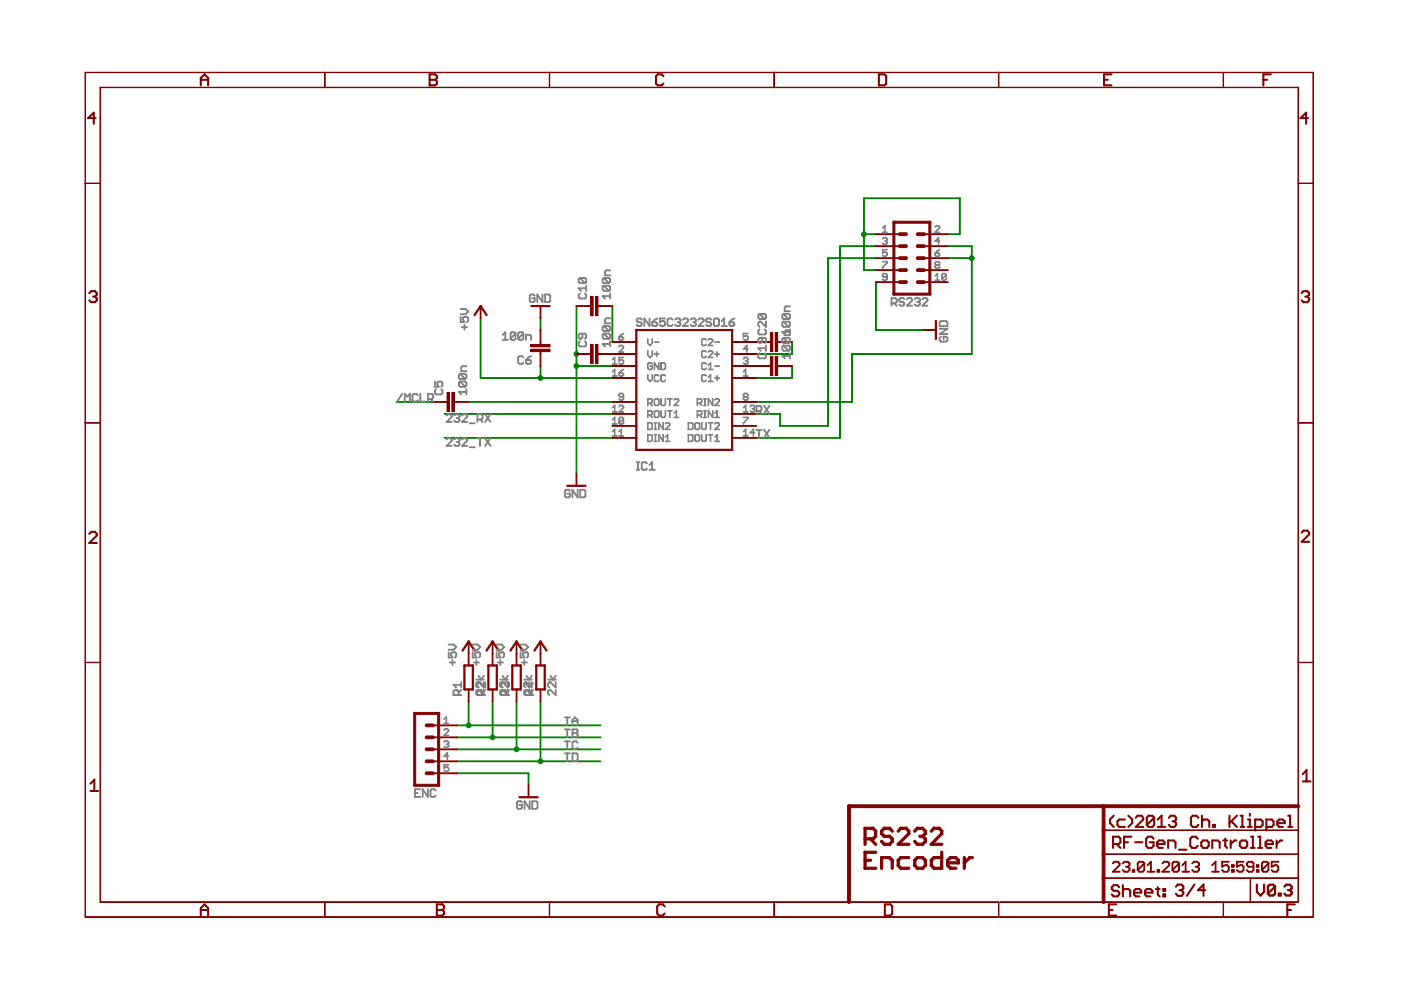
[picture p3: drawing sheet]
<svg xmlns="http://www.w3.org/2000/svg" width="297mm" height="210mm" viewBox="0 0 297 210" stroke-linecap="round" stroke-linejoin="round" font-family="sans-serif">
<path d="M96.7 163.9h15.4v.1h-15.3z" fill-rule="evenodd" fill="#008000"/>
<path d="M96.8 163.9h15.3v.1h-15.3z" fill="none" stroke="#008000" stroke-width=".21"/>
<path d="M112 163.9h.1v2.7l-.1-.1z" fill-rule="evenodd" fill="#008000"/>
<path d="M112 163.9h.1v2.7l-.1-.1z" fill="none" stroke="#008000" stroke-width=".21"/>
<path d="M114.6 67.4h.1l-.1 2.7-.1-.1z" fill-rule="evenodd" fill="#008000"/>
<path d="M114.6 67.4h.1l-.1 2.7-.1-.1z" fill="none" stroke="#008000" stroke-width=".21"/>
<path d="M122.1 77.6h.2v22.9h-.2z" fill-rule="evenodd" fill="#008000"/>
<path d="M122.1 77.6h.2v22.9h-.2z" fill="none" stroke="#008000" stroke-width=".21"/>
<path d="M122.1 77.6l7.8-.1v.1l-7.7 .1z" fill-rule="evenodd" fill="#008000"/>
<path d="M122.1 77.6l7.8-.1v.1l-7.7 .1z" fill="none" stroke="#008000" stroke-width=".21"/>
<path d="M122.2 75h.1v2.7l-.2-.1z" fill-rule="evenodd" fill="#008000"/>
<path d="M122.2 75h.1v2.7l-.2-.1z" fill="none" stroke="#008000" stroke-width=".21"/>
<circle cx="122.2" cy="75.1" r=".51" fill="#008000"/>
<circle cx="122.2" cy="75.1" r=".51" fill="none" stroke="#008000" stroke-width=".21"/>
<circle cx="122.2" cy="77.6" r=".51" fill="#008000"/>
<circle cx="122.2" cy="77.6" r=".51" fill="none" stroke="#008000" stroke-width=".21"/>
<path d="M122.2 64.8l.1 .1v10.2h-.2z" fill-rule="evenodd" fill="#008000"/>
<path d="M122.2 64.8l.1 .1v10.2h-.2z" fill="none" stroke="#008000" stroke-width=".21"/>
<path d="M185.6 59.8h.2v10.3l-.2-.1z" fill-rule="evenodd" fill="#008000"/>
<path d="M185.6 59.8h.2v10.3l-.2-.1z" fill="none" stroke="#008000" stroke-width=".21"/>
<path d="M185.6 69.9h10.3l.1 .1-10.3 .1z" fill-rule="evenodd" fill="#008000"/>
<path d="M185.6 69.9h10.3l.1 .1-10.3 .1z" fill="none" stroke="#008000" stroke-width=".21"/>
<path d="M114.5 80.1h15.4v.1h-15.3z" fill-rule="evenodd" fill="#008000"/>
<path d="M114.6 80.1h15.3v.1h-15.3z" fill="none" stroke="#008000" stroke-width=".21"/>
<path d="M114.5 77.6h.2l-.1 2.6h-.1z" fill-rule="evenodd" fill="#008000"/>
<path d="M114.5 77.6h.2l-.1 2.6h-.1z" fill="none" stroke="#008000" stroke-width=".21"/>
<path d="M101.8 80.1h12.8l.1 .1h-12.8z" fill-rule="evenodd" fill="#008000"/>
<path d="M101.9 80.1h12.7l.1 .1h-12.8z" fill="none" stroke="#008000" stroke-width=".21"/>
<path d="M101.9 67.4h.1l-.1 12.8h-.1z" fill-rule="evenodd" fill="#008000"/>
<path d="M101.9 67.4h.1l-.1 12.8h-.1z" fill="none" stroke="#008000" stroke-width=".21"/>
<circle cx="114.6" cy="80.1" r=".51" fill="#008000"/>
<circle cx="114.6" cy="80.1" r=".51" fill="none" stroke="#008000" stroke-width=".21"/>
<path d="M84.1 85.1h7.7v.2h-7.7z" fill-rule="evenodd" fill="#008000"/>
<path d="M84.1 85.1h7.7v.2h-7.7z" fill="none" stroke="#008000" stroke-width=".21"/>
<path d="M99.3 153.8l28-.1 .1 .1-28.1 .1z" fill-rule="evenodd" fill="#008000"/>
<path d="M99.3 153.7h28l.1 .1-28.1 .1z" fill="none" stroke="#008000" stroke-width=".21"/>
<path d="M96.7 153.8l2.7-.1v.1l-2.6 .1z" fill-rule="evenodd" fill="#008000"/>
<path d="M96.8 153.7h2.6v.1l-2.6 .1z" fill="none" stroke="#008000" stroke-width=".21"/>
<path d="M99.3 148.7h.1v5.2l-.1-.1z" fill-rule="evenodd" fill="#008000"/>
<path d="M99.3 148.6l.1 .1v5.2l-.1-.1z" fill="none" stroke="#008000" stroke-width=".21"/>
<circle cx="99.4" cy="153.8" r=".51" fill="#008000"/>
<circle cx="99.4" cy="153.8" r=".51" fill="none" stroke="#008000" stroke-width=".21"/>
<path d="M104.4 156.3h22.9l.1 .1h-23z" fill-rule="evenodd" fill="#008000"/>
<path d="M104.4 156.3h22.9l.1 .1h-23z" fill="none" stroke="#008000" stroke-width=".21"/>
<path d="M96.7 156.3h7.8v.1h-7.7z" fill-rule="evenodd" fill="#008000"/>
<path d="M96.8 156.3h7.7v.1h-7.7z" fill="none" stroke="#008000" stroke-width=".21"/>
<path d="M104.4 148.7h.1v7.7h-.1z" fill-rule="evenodd" fill="#008000"/>
<path d="M104.4 148.6l.1 .1v7.7h-.1z" fill="none" stroke="#008000" stroke-width=".21"/>
<circle cx="104.4" cy="156.3" r=".51" fill="#008000"/>
<circle cx="104.4" cy="156.3" r=".51" fill="none" stroke="#008000" stroke-width=".21"/>
<path d="M109.4 158.8h17.9l.1 .1-17.9 .1z" fill-rule="evenodd" fill="#008000"/>
<path d="M109.5 158.8h17.8l.1 .1-17.9 .1z" fill="none" stroke="#008000" stroke-width=".21"/>
<path d="M96.7 158.8h12.9v.1l-12.8 .1z" fill-rule="evenodd" fill="#008000"/>
<path d="M96.8 158.8h12.8v.1l-12.8 .1z" fill="none" stroke="#008000" stroke-width=".21"/>
<path d="M109.4 148.7h.2v10.3l-.2-.1z" fill-rule="evenodd" fill="#008000"/>
<path d="M109.5 148.6l.1 .1v10.3l-.2-.1z" fill="none" stroke="#008000" stroke-width=".21"/>
<circle cx="109.5" cy="158.9" r=".51" fill="#008000"/>
<circle cx="109.5" cy="158.9" r=".51" fill="none" stroke="#008000" stroke-width=".21"/>
<path d="M114.5 161.4l12.8-.1 .1 .2h-12.8z" fill-rule="evenodd" fill="#008000"/>
<path d="M114.6 161.3h12.7l.1 .2h-12.8z" fill="none" stroke="#008000" stroke-width=".21"/>
<path d="M96.7 161.4l17.9-.1 .1 .2h-17.9z" fill-rule="evenodd" fill="#008000"/>
<path d="M96.8 161.3h17.8l.1 .2h-17.9z" fill="none" stroke="#008000" stroke-width=".21"/>
<path d="M114.5 148.7h.2l-.1 12.8h-.1z" fill-rule="evenodd" fill="#008000"/>
<path d="M114.6 148.6l.1 .1-.1 12.8h-.1z" fill="none" stroke="#008000" stroke-width=".21"/>
<circle cx="114.6" cy="161.4" r=".51" fill="#008000"/>
<circle cx="114.6" cy="161.4" r=".51" fill="none" stroke="#008000" stroke-width=".21"/>
<path d="M160.2 75h7.8v.1h-7.7z" fill-rule="evenodd" fill="#008000"/>
<path d="M160.2 75h7.8v.1h-7.7z" fill="none" stroke="#008000" stroke-width=".21"/>
<path d="M167.9 72.4l.1 .1v2.6h-.1z" fill-rule="evenodd" fill="#008000"/>
<path d="M167.9 72.4l.1 .1v2.6h-.1z" fill="none" stroke="#008000" stroke-width=".21"/>
<path d="M160.2 80.1h7.8v.1h-7.7z" fill-rule="evenodd" fill="#008000"/>
<path d="M160.3 80.1h7.7v.1h-7.7z" fill="none" stroke="#008000" stroke-width=".21"/>
<path d="M167.9 77.6h.1v2.6h-.1z" fill-rule="evenodd" fill="#008000"/>
<path d="M167.9 77.5l.1 .1v2.6h-.1z" fill="none" stroke="#008000" stroke-width=".21"/>
<path d="M94.2 92.8h35.7v.1h-35.7z" fill-rule="evenodd" fill="#008000"/>
<path d="M94.2 92.8h35.7v.1h-35.7z" fill="none" stroke="#008000" stroke-width=".21"/>
<path d="M94.2 87.7h35.7v.1h-35.7z" fill-rule="evenodd" fill="#008000"/>
<path d="M94.2 87.7h35.7v.1h-35.7z" fill="none" stroke="#008000" stroke-width=".21"/>
<path d="M160.2 87.7h5.2l.1 .1h-5.2z" fill-rule="evenodd" fill="#008000"/>
<path d="M160.3 87.7h5.1l.1 .1h-5.2z" fill="none" stroke="#008000" stroke-width=".21"/>
<path d="M165.4 87.7h.1l-.1 2.7-.1-.1z" fill-rule="evenodd" fill="#008000"/>
<path d="M165.4 87.7h.1l-.1 2.7-.1-.1z" fill="none" stroke="#008000" stroke-width=".21"/>
<path d="M165.3 90.3l10.3-.1v.1l-10.2 .1z" fill-rule="evenodd" fill="#008000"/>
<path d="M165.4 90.2h10.2v.1l-10.2 .1z" fill="none" stroke="#008000" stroke-width=".21"/>
<path d="M175.5 54.7h.1v35.7l-.1-.1z" fill-rule="evenodd" fill="#008000"/>
<path d="M175.5 54.7h.1v35.7l-.1-.1z" fill="none" stroke="#008000" stroke-width=".21"/>
<path d="M175.5 54.7h10.3v.1h-10.3z" fill-rule="evenodd" fill="#008000"/>
<path d="M175.5 54.7h10.3v.1h-10.3z" fill="none" stroke="#008000" stroke-width=".21"/>
<path d="M160.2 92.8h17.9l.1 .1h-17.9z" fill-rule="evenodd" fill="#008000"/>
<path d="M160.2 92.8h17.9l.1 .1h-17.9z" fill="none" stroke="#008000" stroke-width=".21"/>
<path d="M178.1 52.1l.1 .1-.1 40.7h-.1z" fill-rule="evenodd" fill="#008000"/>
<path d="M178.1 52.1l.1 .1-.1 40.7h-.1z" fill="none" stroke="#008000" stroke-width=".21"/>
<path d="M178.1 52.1h7.7v.1l-7.7 .1z" fill-rule="evenodd" fill="#008000"/>
<path d="M178.1 52.1h7.7v.1l-7.7 .1z" fill="none" stroke="#008000" stroke-width=".21"/>
<path d="M200.9 52.1h5.2v.1l-5.2 .1z" fill-rule="evenodd" fill="#008000"/>
<path d="M200.9 52.1h5.2v.1l-5.2 .1z" fill="none" stroke="#008000" stroke-width=".21"/>
<path d="M206 52.1l.1 .1v2.6h-.1z" fill-rule="evenodd" fill="#008000"/>
<path d="M206 52.1l.1 .1v2.6h-.1z" fill="none" stroke="#008000" stroke-width=".21"/>
<path d="M200.9 54.7h5.2v.1h-5.2z" fill-rule="evenodd" fill="#008000"/>
<path d="M200.9 54.7h5.2v.1h-5.2z" fill="none" stroke="#008000" stroke-width=".21"/>
<circle cx="206" cy="54.7" r=".51" fill="#008000"/>
<circle cx="206" cy="54.7" r=".51" fill="none" stroke="#008000" stroke-width=".21"/>
<path d="M160.3 85.1h20.4v.2h-20.4z" fill-rule="evenodd" fill="#008000"/>
<path d="M160.3 85.1h20.4v.2h-20.4z" fill="none" stroke="#008000" stroke-width=".21"/>
<path d="M180.6 75h.1v10.3h-.1z" fill-rule="evenodd" fill="#008000"/>
<path d="M180.6 75h.1v10.3h-.1z" fill="none" stroke="#008000" stroke-width=".21"/>
<path d="M180.6 75h25.5v.1h-25.5z" fill-rule="evenodd" fill="#008000"/>
<path d="M180.6 75h25.5v.1h-25.5z" fill="none" stroke="#008000" stroke-width=".21"/>
<path d="M206 54.7h.1v20.4h-.1z" fill-rule="evenodd" fill="#008000"/>
<path d="M206 54.7h.1v20.4h-.1z" fill="none" stroke="#008000" stroke-width=".21"/>
<path d="M200.9 49.6h2.6l.1 .1h-2.7z" fill-rule="evenodd" fill="#008000"/>
<path d="M200.9 49.6h2.6l.1 .1h-2.7z" fill="none" stroke="#008000" stroke-width=".21"/>
<path d="M203.4 42h.2l-.1 7.7h-.1z" fill-rule="evenodd" fill="#008000"/>
<path d="M203.4 42h.2l-.1 7.7h-.1z" fill="none" stroke="#008000" stroke-width=".21"/>
<path d="M183.1 42h20.4l.1 .1h-20.5z" fill-rule="evenodd" fill="#008000"/>
<path d="M183.1 42h20.4l.1 .1h-20.5z" fill="none" stroke="#008000" stroke-width=".21"/>
<path d="M183.1 49.6h2.7v.1h-2.7z" fill-rule="evenodd" fill="#008000"/>
<path d="M183.1 49.6h2.7v.1h-2.7z" fill="none" stroke="#008000" stroke-width=".21"/>
<path d="M183.1 42h.2l-.1 7.7h-.1z" fill-rule="evenodd" fill="#008000"/>
<path d="M183.1 42h.2l-.1 7.7h-.1z" fill="none" stroke="#008000" stroke-width=".21"/>
<circle cx="183.2" cy="49.7" r=".51" fill="#008000"/>
<circle cx="183.2" cy="49.7" r=".51" fill="none" stroke="#008000" stroke-width=".21"/>
<path d="M183.1 49.6h.2l-.1 7.8-.1-.1z" fill-rule="evenodd" fill="#008000"/>
<path d="M183.1 49.6h.2l-.1 7.8-.1-.1z" fill="none" stroke="#008000" stroke-width=".21"/>
<path d="M183.1 57.2h2.7v.1l-2.7 .1z" fill-rule="evenodd" fill="#008000"/>
<path d="M183.1 57.2h2.7v.1l-2.7 .1z" fill="none" stroke="#008000" stroke-width=".21"/>
<path d="M99.3 85.1h30.6v.2h-30.6z" fill-rule="evenodd" fill="#008000"/>
<path d="M99.3 85.1h30.6v.2h-30.6z" fill="none" stroke="#008000" stroke-width=".21"/>
<path d="M129.8 64.8l.1 .1v7.7h-.1z" fill-rule="evenodd" fill="#008000"/>
<path d="M129.8 64.8l.1 .1v7.7h-.1z" fill="none" stroke="#008000" stroke-width=".21"/>
<path d="M183.2 175.5l.1-.1 .3 .1v3.6l-.1 .1-.3-.1z" fill-rule="evenodd" fill="#800000"/>
<path d="M183.3 175.4l.3 .1v3.6l-.1 .1-.3-.1v-3.6z" fill="none" stroke="#800000" stroke-width=".21"/>
<path d="M183.2 175.5l.1-.1h1.9l.1 .3-.1 .2h-1.9z" fill-rule="evenodd" fill="#800000"/>
<path d="M183.3 175.4h1.9l.1 .3-.1 .2h-1.9l-.1-.2z" fill="none" stroke="#800000" stroke-width=".21"/>
<path d="M184.9 175.5l.3-.1 .7 .7v.2l-.3 .1-.7-.7z" fill-rule="evenodd" fill="#800000"/>
<path d="M185 175.4h.2l.7 .7-.2 .3h-.1l-.7-.7z" fill="none" stroke="#800000" stroke-width=".21"/>
<path d="M185.6 176l.3 .1v1.3l-.2 .1-.3-.1v-1.3z" fill-rule="evenodd" fill="#800000"/>
<path d="M185.4 176.1l.2-.1 .3 .1v1.3l-.2 .1-.3-.1z" fill="none" stroke="#800000" stroke-width=".21"/>
<path d="M184.9 177.8l.7-.7 .3 .1v.2l-.7 .7h-.2z" fill-rule="evenodd" fill="#800000"/>
<path d="M184.9 177.8l.7-.7 .3 .1v.2l-.7 .7-.3-.1z" fill="none" stroke="#800000" stroke-width=".21"/>
<path d="M183.2 177.8l.1-.2h1.9l.1 .4-.1 .1h-1.9z" fill-rule="evenodd" fill="#800000"/>
<path d="M183.3 177.6h1.9l.1 .4-.1 .1h-1.9l-.1-.1z" fill="none" stroke="#800000" stroke-width=".21"/>
<path d="M184.3 177.8l.3-.2 1.3 1.3v.2l-.3 .1-1.3-1.2z" fill-rule="evenodd" fill="#800000"/>
<path d="M184.5 177.6h.1l1.3 1.3-.2 .3h-.1l-1.3-1.2z" fill="none" stroke="#800000" stroke-width=".21"/>
<path d="M188.4 175.5l.3-.1 .7 .7v.2l-.3 .1-.7-.7z" fill-rule="evenodd" fill="#800000"/>
<path d="M188.5 175.4h.2l.7 .7-.1 .3h-.2l-.7-.7z" fill="none" stroke="#800000" stroke-width=".21"/>
<path d="M187.2 175.5l.2-.1h1.3l.1 .3-.1 .2h-1.3z" fill-rule="evenodd" fill="#800000"/>
<path d="M187.4 175.4h1.3l.1 .3-.1 .2h-1.3l-.2-.2z" fill="none" stroke="#800000" stroke-width=".21"/>
<path d="M187.3 175.5l.3-.1 .1 .3-.7 .7h-.2l-.1-.3z" fill-rule="evenodd" fill="#800000"/>
<path d="M187.4 175.4h.2l.1 .3-.7 .7h-.2l-.1-.3z" fill="none" stroke="#800000" stroke-width=".21"/>
<path d="M186.8 176l.4 .1v.8l-.2 .1-.3-.1v-.8z" fill-rule="evenodd" fill="#800000"/>
<path d="M186.8 176l.4 .1v.8l-.2 .1-.3-.1v-.8z" fill="none" stroke="#800000" stroke-width=".21"/>
<path d="M186.8 176.5h.2l.7 .7-.1 .3h-.2l-.7-.6z" fill-rule="evenodd" fill="#800000"/>
<path d="M186.8 176.5h.2l.7 .7-.1 .3h-.2l-.7-.6z" fill="none" stroke="#800000" stroke-width=".21"/>
<path d="M187.2 177.2l.2-.1h1.3l.1 .3-.1 .1h-1.3z" fill-rule="evenodd" fill="#800000"/>
<path d="M187.4 177.1h1.3l.1 .3-.1 .1h-1.3l-.2-.1z" fill="none" stroke="#800000" stroke-width=".21"/>
<path d="M188.4 177.2l.3-.1 .7 .7v.2l-.3 .1-.7-.7z" fill-rule="evenodd" fill="#800000"/>
<path d="M188.5 177.1h.2l.7 .7-.1 .3h-.2l-.7-.7z" fill="none" stroke="#800000" stroke-width=".21"/>
<path d="M188.9 177.8l.2-.2 .3 .2v.7l-.1 .1-.4-.1z" fill-rule="evenodd" fill="#800000"/>
<path d="M188.9 177.8l.2-.2 .3 .2v.7l-.1 .1-.4-.1z" fill="none" stroke="#800000" stroke-width=".21"/>
<path d="M189 178.3l.3-.1 .1 .3-.7 .7h-.2l-.1-.3z" fill-rule="evenodd" fill="#800000"/>
<path d="M189 178.3l.3-.1 .1 .3-.7 .7h-.2l-.1-.3z" fill="none" stroke="#800000" stroke-width=".21"/>
<path d="M187.2 178.9l.2-.1h1.3l.1 .3-.1 .1h-1.3z" fill-rule="evenodd" fill="#800000"/>
<path d="M187.4 178.8h1.3l.1 .3-.1 .1h-1.3l-.2-.1z" fill="none" stroke="#800000" stroke-width=".21"/>
<path d="M186.8 178.2h.2l.7 .7-.1 .3h-.2l-.7-.7z" fill-rule="evenodd" fill="#800000"/>
<path d="M186.8 178.2h.2l.7 .7-.1 .3h-.2l-.7-.7z" fill="none" stroke="#800000" stroke-width=".21"/>
<path d="M190.2 178.9l.1-.1h2.5l.1 .3-.1 .1h-2.5z" fill-rule="evenodd" fill="#800000"/>
<path d="M190.2 178.9l.1-.1h2.5l.1 .3-.1 .1h-2.5z" fill="none" stroke="#800000" stroke-width=".21"/>
<path d="M190.2 178.9l2.4-2.4 .3 .2v.2l-2.4 2.3h-.2z" fill-rule="evenodd" fill="#800000"/>
<path d="M190.2 178.9l2.4-2.4 .3 .2v.2l-2.4 2.3h-.2z" fill="none" stroke="#800000" stroke-width=".21"/>
<path d="M192.4 176.1l.2-.1 .3 .1v.8l-.1 .1-.4-.1z" fill-rule="evenodd" fill="#800000"/>
<path d="M192.4 176.1l.2-.1 .3 .1v.8l-.1 .1-.4-.1z" fill="none" stroke="#800000" stroke-width=".21"/>
<path d="M191.9 175.5l.3-.1 .7 .7v.2l-.3 .1-.7-.7z" fill-rule="evenodd" fill="#800000"/>
<path d="M191.9 175.5l.3-.1 .7 .7v.2l-.3 .1-.7-.7z" fill="none" stroke="#800000" stroke-width=".21"/>
<path d="M190.8 175.5l.1-.1h1.3l.1 .3-.1 .2h-1.3z" fill-rule="evenodd" fill="#800000"/>
<path d="M190.9 175.4h1.3l.1 .3-.1 .2h-1.3l-.1-.2z" fill="none" stroke="#800000" stroke-width=".21"/>
<path d="M190.8 175.5l.3-.1 .1 .3-.7 .7h-.2l-.1-.3z" fill-rule="evenodd" fill="#800000"/>
<path d="M190.9 175.4h.2l.1 .3-.7 .7h-.2l-.1-.3z" fill="none" stroke="#800000" stroke-width=".21"/>
<path d="M194.3 175.5l.3-.1 .1 .3-.7 .7h-.1l-.2-.3z" fill-rule="evenodd" fill="#800000"/>
<path d="M194.4 175.4h.2l.1 .3-.7 .7h-.1l-.2-.3z" fill="none" stroke="#800000" stroke-width=".21"/>
<path d="M194.3 175.5l.1-.1h1.3l.1 .3-.1 .2h-1.3z" fill-rule="evenodd" fill="#800000"/>
<path d="M194.4 175.4h1.3l.1 .3-.1 .2h-1.3l-.1-.2z" fill="none" stroke="#800000" stroke-width=".21"/>
<path d="M195.4 175.5l.3-.1 .7 .7v.2l-.3 .1-.7-.7z" fill-rule="evenodd" fill="#800000"/>
<path d="M195.4 175.5l.3-.1 .7 .7v.2l-.3 .1-.7-.7z" fill="none" stroke="#800000" stroke-width=".21"/>
<path d="M196 176.1l.1-.1 .3 .1v.8l-.1 .1-.3-.1z" fill-rule="evenodd" fill="#800000"/>
<path d="M196 176.1l.1-.1 .3 .1v.8l-.1 .1-.3-.1z" fill="none" stroke="#800000" stroke-width=".21"/>
<path d="M195.4 177.2l.7-.7 .3 .2v.2l-.7 .6-.3-.1z" fill-rule="evenodd" fill="#800000"/>
<path d="M195.4 177.2l.7-.7 .3 .2v.2l-.7 .6-.3-.1z" fill="none" stroke="#800000" stroke-width=".21"/>
<path d="M194.8 177.2l.2-.1h.7l.1 .3-.1 .1h-.7z" fill-rule="evenodd" fill="#800000"/>
<path d="M195 177.1h.7l.1 .3-.1 .1h-.7l-.2-.1z" fill="none" stroke="#800000" stroke-width=".21"/>
<path d="M195.4 177.2l.3-.1 .7 .7v.2l-.3 .1-.7-.7z" fill-rule="evenodd" fill="#800000"/>
<path d="M195.4 177.2l.3-.1 .7 .7v.2l-.3 .1-.7-.7z" fill="none" stroke="#800000" stroke-width=".21"/>
<path d="M196 177.8l.1-.2 .3 .2v.7l-.1 .1-.3-.1z" fill-rule="evenodd" fill="#800000"/>
<path d="M196 177.8l.1-.2 .3 .2v.7l-.1 .1-.3-.1z" fill="none" stroke="#800000" stroke-width=".21"/>
<path d="M195.4 178.9l.7-.7 .3 .1v.2l-.7 .7h-.2z" fill-rule="evenodd" fill="#800000"/>
<path d="M195.4 178.9l.7-.7 .3 .1v.2l-.7 .7h-.2z" fill="none" stroke="#800000" stroke-width=".21"/>
<path d="M194.3 178.9l.1-.1h1.3l.1 .3-.1 .1h-1.3z" fill-rule="evenodd" fill="#800000"/>
<path d="M194.4 178.8h1.3l.1 .3-.1 .1h-1.3l-.1-.1z" fill="none" stroke="#800000" stroke-width=".21"/>
<path d="M193.7 178.3l.3-.1 .7 .7v.2l-.3 .1-.7-.7z" fill-rule="evenodd" fill="#800000"/>
<path d="M193.7 178.3l.3-.1 .7 .7v.2l-.3 .1-.7-.7z" fill="none" stroke="#800000" stroke-width=".21"/>
<path d="M197.2 178.9l.2-.1h2.4l.1 .3-.1 .1h-2.4z" fill-rule="evenodd" fill="#800000"/>
<path d="M197.2 178.9l.2-.1h2.4l.1 .3-.1 .1h-2.4z" fill="none" stroke="#800000" stroke-width=".21"/>
<path d="M199.5 176.6l.3-.1 .1 .4-2.3 2.3h-.2l-.2-.3z" fill-rule="evenodd" fill="#800000"/>
<path d="M199.6 176.5h.2l.1 .4-2.3 2.3h-.2l-.2-.3z" fill="none" stroke="#800000" stroke-width=".21"/>
<path d="M199.6 176l.3 .1v.8l-.1 .1-.4-.1v-.8z" fill-rule="evenodd" fill="#800000"/>
<path d="M199.6 176l.3 .1v.8l-.1 .1-.4-.1v-.8z" fill="none" stroke="#800000" stroke-width=".21"/>
<path d="M198.9 175.5l.3-.1 .7 .7v.2l-.3 .1-.7-.7z" fill-rule="evenodd" fill="#800000"/>
<path d="M198.9 175.5l.3-.1 .7 .7v.2l-.3 .1-.7-.7z" fill="none" stroke="#800000" stroke-width=".21"/>
<path d="M197.8 175.5l.1-.1h1.3l.1 .3-.1 .2h-1.3z" fill-rule="evenodd" fill="#800000"/>
<path d="M197.9 175.4h1.3l.1 .3-.1 .2h-1.3l-.1-.2z" fill="none" stroke="#800000" stroke-width=".21"/>
<path d="M197.8 175.5l.3-.1 .1 .3-.6 .7h-.2l-.2-.3z" fill-rule="evenodd" fill="#800000"/>
<path d="M197.9 175.4h.2l.1 .3-.6 .7h-.2l-.2-.3z" fill="none" stroke="#800000" stroke-width=".21"/>
<path d="M183.2 180.6l.1-.1h2.4l.2 .3-.2 .1h-2.4z" fill-rule="evenodd" fill="#800000"/>
<path d="M183.3 180.5h2.4l.2 .3-.2 .1h-2.4l-.1-.1z" fill="none" stroke="#800000" stroke-width=".21"/>
<path d="M183.2 180.6l.1-.1 .3 .1v3.6l-.1 .1-.3-.1z" fill-rule="evenodd" fill="#800000"/>
<path d="M183.3 180.5l.3 .1v3.6l-.1 .1-.3-.1v-3.6z" fill="none" stroke="#800000" stroke-width=".21"/>
<path d="M183.2 184l.1-.1h2.4l.2 .3-.2 .1h-2.4z" fill-rule="evenodd" fill="#800000"/>
<path d="M183.3 183.9h2.4l.2 .3-.2 .1h-2.4l-.1-.1z" fill="none" stroke="#800000" stroke-width=".21"/>
<path d="M183.3 182.2h1.3l.2 .3-.2 .1h-1.3l-.1-.1z" fill-rule="evenodd" fill="#800000"/>
<path d="M183.3 182.2h1.3l.2 .3-.2 .1h-1.3l-.1-.1z" fill="none" stroke="#800000" stroke-width=".21"/>
<path d="M186.8 181.6l.4 .1v2.5l-.2 .1-.3-.1v-2.5z" fill-rule="evenodd" fill="#800000"/>
<path d="M186.8 181.6l.4 .1v2.5l-.2 .1-.3-.1v-2.5z" fill="none" stroke="#800000" stroke-width=".21"/>
<path d="M186.8 181.6h1.9l.1 .3-.1 .2h-1.9l-.1-.2z" fill-rule="evenodd" fill="#800000"/>
<path d="M186.8 181.6h1.9l.1 .3-.1 .2h-1.9l-.1-.2z" fill="none" stroke="#800000" stroke-width=".21"/>
<path d="M188.4 181.7l.3-.1 .7 .7v.2l-.3 .1-.7-.7z" fill-rule="evenodd" fill="#800000"/>
<path d="M188.5 181.6h.2l.7 .7-.1 .3h-.2l-.7-.7z" fill="none" stroke="#800000" stroke-width=".21"/>
<path d="M189.1 182.2l.3 .1v1.9l-.1 .1-.4-.1v-1.9z" fill-rule="evenodd" fill="#800000"/>
<path d="M188.9 182.3l.2-.1 .3 .1v1.9l-.1 .1-.4-.1z" fill="none" stroke="#800000" stroke-width=".21"/>
<path d="M190.8 181.7l.1-.1h1.9l.1 .3-.1 .2h-1.9z" fill-rule="evenodd" fill="#800000"/>
<path d="M190.9 181.6h1.9l.1 .3-.1 .2h-1.9l-.1-.2z" fill="none" stroke="#800000" stroke-width=".21"/>
<path d="M190.8 181.7l.3-.1 .1 .3-.7 .7h-.2l-.1-.3z" fill-rule="evenodd" fill="#800000"/>
<path d="M190.9 181.6h.2l.1 .3-.7 .7h-.2l-.1-.3z" fill="none" stroke="#800000" stroke-width=".21"/>
<path d="M190.3 182.2l.4 .1v1.3l-.2 .1-.3-.1v-1.3z" fill-rule="evenodd" fill="#800000"/>
<path d="M190.2 182.3l.1-.1 .4 .1v1.3l-.2 .1-.3-.1z" fill="none" stroke="#800000" stroke-width=".21"/>
<path d="M190.2 183.4l.3-.1 .7 .7v.2l-.3 .1-.7-.7z" fill-rule="evenodd" fill="#800000"/>
<path d="M190.2 183.4l.3-.1 .7 .7v.2l-.3 .1-.7-.7z" fill="none" stroke="#800000" stroke-width=".21"/>
<path d="M190.8 184l.1-.1h1.9l.1 .3-.1 .1h-1.9z" fill-rule="evenodd" fill="#800000"/>
<path d="M190.9 183.9h1.9l.1 .3-.1 .1h-1.9l-.1-.1z" fill="none" stroke="#800000" stroke-width=".21"/>
<path d="M194.3 184l.1-.1h1.3l.1 .3-.1 .1h-1.3z" fill-rule="evenodd" fill="#800000"/>
<path d="M194.4 183.9h1.3l.1 .3-.1 .1h-1.3l-.1-.1z" fill="none" stroke="#800000" stroke-width=".21"/>
<path d="M195.4 184l.7-.7 .3 .1v.2l-.7 .7h-.2z" fill-rule="evenodd" fill="#800000"/>
<path d="M195.4 184l.7-.7 .3 .1v.2l-.7 .7h-.2z" fill="none" stroke="#800000" stroke-width=".21"/>
<path d="M196 182.3l.1-.1 .3 .1v1.3l-.1 .1-.3-.1z" fill-rule="evenodd" fill="#800000"/>
<path d="M196 182.3l.1-.1 .3 .1v1.3l-.1 .1-.3-.1z" fill="none" stroke="#800000" stroke-width=".21"/>
<path d="M195.4 181.7l.3-.1 .7 .7v.2l-.3 .1-.7-.7z" fill-rule="evenodd" fill="#800000"/>
<path d="M195.4 181.7l.3-.1 .7 .7v.2l-.3 .1-.7-.7z" fill="none" stroke="#800000" stroke-width=".21"/>
<path d="M194.3 181.7l.1-.1h1.3l.1 .3-.1 .2h-1.3z" fill-rule="evenodd" fill="#800000"/>
<path d="M194.4 181.6h1.3l.1 .3-.1 .2h-1.3l-.1-.2z" fill="none" stroke="#800000" stroke-width=".21"/>
<path d="M193.7 182.3l.7-.7 .3 .1v.2l-.7 .7-.3-.1z" fill-rule="evenodd" fill="#800000"/>
<path d="M194.4 181.6h.2l.1 .3-.7 .7h-.1l-.2-.3z" fill="none" stroke="#800000" stroke-width=".21"/>
<path d="M193.7 182.3l.2-.1 .3 .1v1.3l-.2 .1-.3-.1z" fill-rule="evenodd" fill="#800000"/>
<path d="M193.7 182.3l.2-.1 .3 .1v1.3l-.2 .1-.3-.1z" fill="none" stroke="#800000" stroke-width=".21"/>
<path d="M193.7 183.4l.3-.1 .7 .7v.2l-.3 .1-.7-.7z" fill-rule="evenodd" fill="#800000"/>
<path d="M193.7 183.4l.3-.1 .7 .7v.2l-.3 .1-.7-.7z" fill="none" stroke="#800000" stroke-width=".21"/>
<path d="M199.4 180.6l.2-.1 .3 .1v3.6l-.1 .1-.4-.1z" fill-rule="evenodd" fill="#800000"/>
<path d="M199.6 180.5l.3 .1v3.6l-.1 .1-.4-.1v-3.6z" fill="none" stroke="#800000" stroke-width=".21"/>
<path d="M197.8 184l.1-.1h1.9l.1 .3-.1 .1h-1.9z" fill-rule="evenodd" fill="#800000"/>
<path d="M197.9 183.9h1.9l.1 .3-.1 .1h-1.9l-.1-.1z" fill="none" stroke="#800000" stroke-width=".21"/>
<path d="M197.2 183.4l.4-.1 .6 .7v.2l-.3 .1-.7-.7z" fill-rule="evenodd" fill="#800000"/>
<path d="M197.2 183.4l.4-.1 .6 .7v.2l-.3 .1-.7-.7z" fill="none" stroke="#800000" stroke-width=".21"/>
<path d="M197.2 182.3l.2-.1 .3 .1v1.3l-.1 .1-.4-.1z" fill-rule="evenodd" fill="#800000"/>
<path d="M197.2 182.3l.2-.1 .3 .1v1.3l-.1 .1-.4-.1z" fill="none" stroke="#800000" stroke-width=".21"/>
<path d="M197.2 182.3l.7-.7 .3 .1v.2l-.6 .7-.4-.1z" fill-rule="evenodd" fill="#800000"/>
<path d="M197.2 182.3l.7-.7 .3 .1v.2l-.6 .7-.4-.1z" fill="none" stroke="#800000" stroke-width=".21"/>
<path d="M197.8 181.7l.1-.1h1.9l.1 .3-.1 .2h-1.9z" fill-rule="evenodd" fill="#800000"/>
<path d="M197.9 181.6h1.9l.1 .3-.1 .2h-1.9l-.1-.2z" fill="none" stroke="#800000" stroke-width=".21"/>
<path d="M201.4 183.9h1.3l.2 .3-.2 .1h-1.3l-.1-.1z" fill-rule="evenodd" fill="#800000"/>
<path d="M201.4 183.9h1.3l.2 .3-.2 .1h-1.3l-.1-.1z" fill="none" stroke="#800000" stroke-width=".21"/>
<path d="M200.7 183.4l.3-.1 .8 .7v.2l-.4 .1-.7-.7z" fill-rule="evenodd" fill="#800000"/>
<path d="M200.8 183.3h.2l.8 .7-.2 .3h-.2l-.7-.7z" fill="none" stroke="#800000" stroke-width=".21"/>
<path d="M200.7 182.3l.1-.1 .4 .1v1.3l-.2 .1-.3-.1z" fill-rule="evenodd" fill="#800000"/>
<path d="M200.8 182.2l.4 .1v1.3l-.2 .1-.3-.1v-1.3z" fill="none" stroke="#800000" stroke-width=".21"/>
<path d="M200.7 182.3l.7-.7 .4 .1v.2l-.8 .7-.3-.1z" fill-rule="evenodd" fill="#800000"/>
<path d="M200.8 182.2l.6-.6 .4 .1v.2l-.8 .7-.3-.1z" fill="none" stroke="#800000" stroke-width=".21"/>
<path d="M201.4 181.6h1.3l.2 .3-.2 .2h-1.3l-.1-.2z" fill-rule="evenodd" fill="#800000"/>
<path d="M201.4 181.6h1.3l.2 .3-.2 .2h-1.3l-.1-.2z" fill="none" stroke="#800000" stroke-width=".21"/>
<path d="M202.4 181.7l.3-.1 .7 .7v.2l-.3 .1-.7-.7z" fill-rule="evenodd" fill="#800000"/>
<path d="M202.4 181.7l.3-.1 .7 .7v.2l-.3 .1-.7-.7z" fill="none" stroke="#800000" stroke-width=".21"/>
<path d="M203.1 182.2l.3 .1v.7l-.1 .2-.4-.2v-.7z" fill-rule="evenodd" fill="#800000"/>
<path d="M203.1 182.2l.3 .1v.7l-.1 .2-.4-.2v-.7z" fill="none" stroke="#800000" stroke-width=".21"/>
<path d="M200.7 182.8l.1-.1h2.5l.1 .3-.1 .2h-2.5z" fill-rule="evenodd" fill="#800000"/>
<path d="M200.8 182.7h2.5l.1 .3-.1 .2h-2.5l-.1-.2z" fill="none" stroke="#800000" stroke-width=".21"/>
<path d="M204.2 181.7l.2-.1 .3 .1v2.5l-.2 .1-.3-.1z" fill-rule="evenodd" fill="#800000"/>
<path d="M204.4 181.6l.3 .1v2.5l-.2 .1-.3-.1v-2.5z" fill="none" stroke="#800000" stroke-width=".21"/>
<path d="M204.2 182.8l1.3-1.2 .3 .1v.2l-1.3 1.3-.3-.2z" fill-rule="evenodd" fill="#800000"/>
<path d="M204.3 182.8l1.2-1.2 .3 .1v.2l-1.3 1.3-.3-.2z" fill="none" stroke="#800000" stroke-width=".21"/>
<path d="M205.4 181.7l.1-.1h.7l.2 .3-.2 .2h-.7z" fill-rule="evenodd" fill="#800000"/>
<path d="M205.5 181.6h.7l.2 .3-.2 .2h-.7l-.1-.2z" fill="none" stroke="#800000" stroke-width=".21"/>
<path d="M235.3 174.4l.9 .9v.1l-1-.8z" fill-rule="evenodd" fill="#800000"/>
<path d="M235.2 174.5l.2-.1 .8 1h-.1z" fill="none" stroke="#800000" stroke-width=".21"/>
<path d="M235.2 173.7h.3l-.1 .9h-.2z" fill-rule="evenodd" fill="#800000"/>
<path d="M235.2 173.7h.3l-.1 .9h-.2z" fill="none" stroke="#800000" stroke-width=".21"/>
<path d="M236.1 172.8l.1 .2-.9 .9-.1-.2z" fill-rule="evenodd" fill="#800000"/>
<path d="M236.1 172.8l.1 .2-.9 .9-.1-.2z" fill="none" stroke="#800000" stroke-width=".21"/>
<path d="M237.2 173.7h1.3l.1 .1-1.3 .1z" fill-rule="evenodd" fill="#800000"/>
<path d="M237.2 173.7h1.3l.1 .1-1.3 .1z" fill="none" stroke="#800000" stroke-width=".21"/>
<path d="M236.8 174.1l.5-.4h.1l-.4 .5z" fill-rule="evenodd" fill="#800000"/>
<path d="M236.8 174.1l.5-.4h.1l-.4 .5z" fill="none" stroke="#800000" stroke-width=".21"/>
<path d="M236.8 174.1h.2v.9l-.2-.1z" fill-rule="evenodd" fill="#800000"/>
<path d="M236.8 174.1h.2v.9l-.2-.1z" fill="none" stroke="#800000" stroke-width=".21"/>
<path d="M236.8 174.9l.2-.1 .4 .6h-.1z" fill-rule="evenodd" fill="#800000"/>
<path d="M236.8 174.9l.2-.1 .4 .6h-.1z" fill="none" stroke="#800000" stroke-width=".21"/>
<path d="M237.2 175.3l1.3-.1 .1 .2h-1.3z" fill-rule="evenodd" fill="#800000"/>
<path d="M237.2 175.3l1.3-.1 .1 .2h-1.3z" fill="none" stroke="#800000" stroke-width=".21"/>
<path d="M239.1 175.3l.9-.9 .2 .1-.9 .9z" fill-rule="evenodd" fill="#800000"/>
<path d="M240 174.4l.2 .2-1 .8-.1-.1z" fill="none" stroke="#800000" stroke-width=".21"/>
<path d="M239.9 173.7h.3l-.1 .9h-.2z" fill-rule="evenodd" fill="#800000"/>
<path d="M240 173.7h.2l-.1 .9h-.2z" fill="none" stroke="#800000" stroke-width=".21"/>
<path d="M239.1 172.9l.2-.1 .9 1-.2 .1z" fill-rule="evenodd" fill="#800000"/>
<path d="M239.2 172.8l1 .9-.1 .2-1-.9z" fill="none" stroke="#800000" stroke-width=".21"/>
<path d="M240.7 175.3l1.7-.1 .1 .2h-1.7z" fill-rule="evenodd" fill="#800000"/>
<path d="M240.7 175.3l1.7-.1 .1 .2h-1.7z" fill="none" stroke="#800000" stroke-width=".21"/>
<path d="M240.7 175.3l1.6-1.6h.2l-1.6 1.7z" fill-rule="evenodd" fill="#800000"/>
<path d="M242.3 173.7l.2 .1-1.7 1.6-.1-.1z" fill="none" stroke="#800000" stroke-width=".21"/>
<path d="M242.3 173.3h.2l-.1 .6-.1-.1z" fill-rule="evenodd" fill="#800000"/>
<path d="M242.3 173.3h.2l-.1 .6-.1-.1z" fill="none" stroke="#800000" stroke-width=".21"/>
<path d="M241.9 172.9l.1-.1 .5 .6-.2 .1z" fill-rule="evenodd" fill="#800000"/>
<path d="M242 172.8l.5 .5-.1 .2-.5-.5z" fill="none" stroke="#800000" stroke-width=".21"/>
<path d="M241.1 172.9l.9-.1 .1 .2-.9 .1z" fill-rule="evenodd" fill="#800000"/>
<path d="M241.1 172.9l.9-.1 .1 .2-.9 .1z" fill="none" stroke="#800000" stroke-width=".21"/>
<path d="M241.2 172.8l.1 .2-.5 .5-.1-.2z" fill-rule="evenodd" fill="#800000"/>
<path d="M241.2 172.8l.1 .2-.5 .5-.1-.2z" fill="none" stroke="#800000" stroke-width=".21"/>
<path d="M243 173.3h.2v1.7l-.2-.1z" fill-rule="evenodd" fill="#800000"/>
<path d="M243.1 173.3h.1v1.7l-.2-.1z" fill="none" stroke="#800000" stroke-width=".21"/>
<path d="M243.5 172.8l.1 .2-.5 .5-.1-.2z" fill-rule="evenodd" fill="#800000"/>
<path d="M243.5 172.8l.1 .2-.5 .5-.1-.2z" fill="none" stroke="#800000" stroke-width=".21"/>
<path d="M243.4 172.9l1-.1v.2l-.9 .1z" fill-rule="evenodd" fill="#800000"/>
<path d="M243.5 172.8h.9v.2l-.9 .1z" fill="none" stroke="#800000" stroke-width=".21"/>
<path d="M244.2 172.9l.2-.1 .4 .6-.1 .1z" fill-rule="evenodd" fill="#800000"/>
<path d="M244.3 172.8l.5 .5v.2l-.6-.5z" fill="none" stroke="#800000" stroke-width=".21"/>
<path d="M244.6 173.3h.2v1.7l-.2-.1z" fill-rule="evenodd" fill="#800000"/>
<path d="M244.7 173.3h.1v1.7l-.2-.1z" fill="none" stroke="#800000" stroke-width=".21"/>
<path d="M244.6 174.8l.2 .1-.5 .5-.1-.1z" fill-rule="evenodd" fill="#800000"/>
<path d="M244.7 174.8l.1 .1-.5 .5-.1-.1z" fill="none" stroke="#800000" stroke-width=".21"/>
<path d="M243.4 175.3l1-.1v.2h-.9z" fill-rule="evenodd" fill="#800000"/>
<path d="M243.5 175.2h.9v.2h-.9z" fill="none" stroke="#800000" stroke-width=".21"/>
<path d="M243 174.9l.2-.1 .4 .6h-.1z" fill-rule="evenodd" fill="#800000"/>
<path d="M243.1 174.8l.5 .5v.1l-.6-.5z" fill="none" stroke="#800000" stroke-width=".21"/>
<path d="M243 174.9l1.7-1.6h.1l-1.6 1.7z" fill-rule="evenodd" fill="#800000"/>
<path d="M243 174.9l1.7-1.6h.1l-1.6 1.7z" fill="none" stroke="#800000" stroke-width=".21"/>
<path d="M245.4 173.7l.8-.9 .2 .1-.9 1z" fill-rule="evenodd" fill="#800000"/>
<path d="M246.2 172.8l.2 .2-1 .9v-.2z" fill="none" stroke="#800000" stroke-width=".21"/>
<path d="M246.2 172.9h.2l-.1 2.5h-.1z" fill-rule="evenodd" fill="#800000"/>
<path d="M246.2 172.8l.2 .1-.1 2.5h-.1z" fill="none" stroke="#800000" stroke-width=".21"/>
<path d="M245.4 175.3l1.7-.1v.2h-1.7z" fill-rule="evenodd" fill="#800000"/>
<path d="M245.4 175.3l1.7-.1v.2h-1.7z" fill="none" stroke="#800000" stroke-width=".21"/>
<path d="M248.2 172.8l.1 .2-.5 .5-.1-.2z" fill-rule="evenodd" fill="#800000"/>
<path d="M248.1 172.9l.2 .1-.5 .5-.1-.2z" fill="none" stroke="#800000" stroke-width=".21"/>
<path d="M248.1 172.9l.9-.1 .1 .2-.9 .1z" fill-rule="evenodd" fill="#800000"/>
<path d="M248.1 172.9l.9-.1 .1 .2-.9 .1z" fill="none" stroke="#800000" stroke-width=".21"/>
<path d="M248.9 172.9l.1-.1 .5 .6-.2 .1z" fill-rule="evenodd" fill="#800000"/>
<path d="M248.9 172.8l.6 .5-.1 .2-.5-.5z" fill="none" stroke="#800000" stroke-width=".21"/>
<path d="M249.3 173.3h.2l-.1 .6-.1-.1z" fill-rule="evenodd" fill="#800000"/>
<path d="M249.3 173.3h.2l-.1 .6-.1-.1z" fill="none" stroke="#800000" stroke-width=".21"/>
<path d="M249.3 173.7l.2 .1-.6 .4v-.1z" fill-rule="evenodd" fill="#800000"/>
<path d="M249.3 173.7l.2 .1-.6 .4v-.1z" fill="none" stroke="#800000" stroke-width=".21"/>
<path d="M248.5 174.1l.5-.1 .1 .2h-.5z" fill-rule="evenodd" fill="#800000"/>
<path d="M248.5 174.1l.5-.1 .1 .2h-.5z" fill="none" stroke="#800000" stroke-width=".21"/>
<path d="M248.9 174.1l.1-.1 .5 .6h-.2z" fill-rule="evenodd" fill="#800000"/>
<path d="M248.9 174l.6 .5-.1 .1-.5-.4z" fill="none" stroke="#800000" stroke-width=".21"/>
<path d="M249.3 174.4l.2 .1-.1 .5-.1-.1z" fill-rule="evenodd" fill="#800000"/>
<path d="M249.3 174.5h.2l-.1 .5-.1-.1z" fill="none" stroke="#800000" stroke-width=".21"/>
<path d="M249.3 174.8l.2 .1-.6 .5v-.1z" fill-rule="evenodd" fill="#800000"/>
<path d="M249.3 174.8l.2 .1-.6 .5v-.1z" fill="none" stroke="#800000" stroke-width=".21"/>
<path d="M248.1 175.3l.9-.1 .1 .2h-.9z" fill-rule="evenodd" fill="#800000"/>
<path d="M248.1 175.3l.9-.1 .1 .2h-.9z" fill="none" stroke="#800000" stroke-width=".21"/>
<path d="M247.7 174.9l.2-.1 .4 .6h-.1z" fill-rule="evenodd" fill="#800000"/>
<path d="M247.7 174.9l.2-.1 .4 .6h-.1z" fill="none" stroke="#800000" stroke-width=".21"/>
<path d="M253.6 172.9l.1-.1 .5 .6-.2 .1z" fill-rule="evenodd" fill="#800000"/>
<path d="M253.6 172.8l.6 .5-.1 .2-.5-.5z" fill="none" stroke="#800000" stroke-width=".21"/>
<path d="M252.8 172.9l.9-.1 .1 .2-1 .1z" fill-rule="evenodd" fill="#800000"/>
<path d="M252.8 172.9l.9-.1 .1 .2-1 .1z" fill="none" stroke="#800000" stroke-width=".21"/>
<path d="M252.8 172.8l.2 .2-.5 .5-.1-.2z" fill-rule="evenodd" fill="#800000"/>
<path d="M252.8 172.8l.2 .2-.5 .5-.1-.2z" fill="none" stroke="#800000" stroke-width=".21"/>
<path d="M252.4 173.3h.2l-.1 1.7-.1-.1z" fill-rule="evenodd" fill="#800000"/>
<path d="M252.4 173.3h.2l-.1 1.7-.1-.1z" fill="none" stroke="#800000" stroke-width=".21"/>
<path d="M252.4 174.9l.1-.1 .5 .6h-.2z" fill-rule="evenodd" fill="#800000"/>
<path d="M252.4 174.9l.1-.1 .5 .6h-.2z" fill="none" stroke="#800000" stroke-width=".21"/>
<path d="M252.8 175.3l.9-.1 .1 .2h-1z" fill-rule="evenodd" fill="#800000"/>
<path d="M252.8 175.3l.9-.1 .1 .2h-1z" fill="none" stroke="#800000" stroke-width=".21"/>
<path d="M254 174.8l.2 .1-.6 .5v-.1z" fill-rule="evenodd" fill="#800000"/>
<path d="M254 174.8l.2 .1-.6 .5v-.1z" fill="none" stroke="#800000" stroke-width=".21"/>
<path d="M254.7 172.9h.2v2.5h-.2z" fill-rule="evenodd" fill="#800000"/>
<path d="M254.8 172.8l.1 .1v2.5h-.2z" fill="none" stroke="#800000" stroke-width=".21"/>
<path d="M254.7 174.1l.5-.4h.2l-.5 .5z" fill-rule="evenodd" fill="#800000"/>
<path d="M254.8 174.1l.4-.4h.2l-.5 .5z" fill="none" stroke="#800000" stroke-width=".21"/>
<path d="M255.1 173.7h1v.1l-.9 .1z" fill-rule="evenodd" fill="#800000"/>
<path d="M255.2 173.7h.9v.1l-.9 .1z" fill="none" stroke="#800000" stroke-width=".21"/>
<path d="M255.9 173.7h.2l.4 .5h-.2z" fill-rule="evenodd" fill="#800000"/>
<path d="M256 173.7l.5 .4-.1 .1-.5-.4z" fill="none" stroke="#800000" stroke-width=".21"/>
<path d="M256.3 174.1h.2l-.1 1.3h-.1z" fill-rule="evenodd" fill="#800000"/>
<path d="M256.3 174l.2 .1-.1 1.3h-.1z" fill="none" stroke="#800000" stroke-width=".21"/>
<path d="M257.1 174.9h.2l-.1 .5h-.1z" fill-rule="evenodd" fill="#800000"/>
<path d="M257.2 174.8l.1 .1-.1 .5h-.1z" fill="none" stroke="#800000" stroke-width=".21"/>
<path d="M257.1 174.9l.5-.1 .1 .1-.5 .1z" fill-rule="evenodd" fill="#800000"/>
<path d="M257.2 174.8h.4l.1 .1-.5 .1z" fill="none" stroke="#800000" stroke-width=".21"/>
<path d="M257.5 174.9h.2l-.1 .5h-.1z" fill-rule="evenodd" fill="#800000"/>
<path d="M257.5 174.8l.2 .1-.1 .5h-.1z" fill="none" stroke="#800000" stroke-width=".21"/>
<path d="M257.2 175.2h.4l.1 .2h-.5z" fill-rule="evenodd" fill="#800000"/>
<path d="M257.2 175.2h.4l.1 .2h-.5z" fill="none" stroke="#800000" stroke-width=".21"/>
<path d="M260.6 172.9h.2l-.1 2.5h-.1z" fill-rule="evenodd" fill="#800000"/>
<path d="M260.6 172.8l.2 .1-.1 2.5h-.1z" fill="none" stroke="#800000" stroke-width=".21"/>
<path d="M260.6 174.5l1.6-1.7 .1 .1-1.6 1.7z" fill-rule="evenodd" fill="#800000"/>
<path d="M262.2 172.8l.1 .2-1.7 1.6v-.1z" fill="none" stroke="#800000" stroke-width=".21"/>
<path d="M261 174.1l.1-.1 1.2 1.4h-.1z" fill-rule="evenodd" fill="#800000"/>
<path d="M261 174.1l.1-.1 1.2 1.4h-.1z" fill="none" stroke="#800000" stroke-width=".21"/>
<path d="M262.9 172.9l.6-.1v.2l-.5 .1z" fill-rule="evenodd" fill="#800000"/>
<path d="M263 172.8h.5v.2l-.5 .1z" fill="none" stroke="#800000" stroke-width=".21"/>
<path d="M263.3 172.9h.2v2.5h-.2z" fill-rule="evenodd" fill="#800000"/>
<path d="M263.4 172.8l.1 .1v2.5h-.2z" fill="none" stroke="#800000" stroke-width=".21"/>
<path d="M263 175.2h.8l.1 .2h-.9z" fill-rule="evenodd" fill="#800000"/>
<path d="M263 175.2h.8l.1 .2h-.9z" fill="none" stroke="#800000" stroke-width=".21"/>
<path d="M264.5 173.7h.5l.1 .1-.5 .1z" fill-rule="evenodd" fill="#800000"/>
<path d="M264.5 173.7h.5l.1 .1-.5 .1z" fill="none" stroke="#800000" stroke-width=".21"/>
<path d="M264.9 173.7h.2l-.1 1.7h-.1z" fill-rule="evenodd" fill="#800000"/>
<path d="M264.9 173.7h.2l-.1 1.7h-.1z" fill="none" stroke="#800000" stroke-width=".21"/>
<path d="M264.5 175.3l.9-.1 .1 .2h-.9z" fill-rule="evenodd" fill="#800000"/>
<path d="M264.5 175.3l.9-.1 .1 .2h-.9z" fill="none" stroke="#800000" stroke-width=".21"/>
<path d="M264.9 172.5h.2l-.1 .6-.1-.1z" fill-rule="evenodd" fill="#800000"/>
<path d="M264.9 172.5h.2l-.1 .6-.1-.1z" fill="none" stroke="#800000" stroke-width=".21"/>
<path d="M266 173.7h.2v2.5l-.2-.1z" fill-rule="evenodd" fill="#800000"/>
<path d="M266 173.7h.2v2.5l-.2-.1z" fill="none" stroke="#800000" stroke-width=".21"/>
<path d="M266 173.7h1.4v.1l-1.3 .1z" fill-rule="evenodd" fill="#800000"/>
<path d="M266 173.7h1.4v.1l-1.3 .1z" fill="none" stroke="#800000" stroke-width=".21"/>
<path d="M267.2 173.7h.2l.4 .5h-.1z" fill-rule="evenodd" fill="#800000"/>
<path d="M267.3 173.7l.5 .4-.1 .1-.5-.4z" fill="none" stroke="#800000" stroke-width=".21"/>
<path d="M267.6 174.1h.2l-.1 .9-.1-.1z" fill-rule="evenodd" fill="#800000"/>
<path d="M267.7 174l.1 .1-.1 .9-.1-.1z" fill="none" stroke="#800000" stroke-width=".21"/>
<path d="M267.6 174.8l.2 .1-.5 .5-.1-.1z" fill-rule="evenodd" fill="#800000"/>
<path d="M267.7 174.8l.1 .1-.5 .5-.1-.1z" fill="none" stroke="#800000" stroke-width=".21"/>
<path d="M266 175.3l1.4-.1v.2h-1.3z" fill-rule="evenodd" fill="#800000"/>
<path d="M266 175.3l1.4-.1v.2h-1.3z" fill="none" stroke="#800000" stroke-width=".21"/>
<path d="M268.4 173.7h.2l-.1 2.5-.1-.1z" fill-rule="evenodd" fill="#800000"/>
<path d="M268.5 173.7h.1l-.1 2.5-.1-.1z" fill="none" stroke="#800000" stroke-width=".21"/>
<path d="M268.4 173.7h1.3v.1l-1.2 .1z" fill-rule="evenodd" fill="#800000"/>
<path d="M268.5 173.7h1.2v.1l-1.2 .1z" fill="none" stroke="#800000" stroke-width=".21"/>
<path d="M269.5 173.7h.2l.4 .5h-.1z" fill-rule="evenodd" fill="#800000"/>
<path d="M269.5 173.7h.2l.4 .5h-.1z" fill="none" stroke="#800000" stroke-width=".21"/>
<path d="M269.9 174.1h.2v.9l-.2-.1z" fill-rule="evenodd" fill="#800000"/>
<path d="M269.9 174.1h.2v.9l-.2-.1z" fill="none" stroke="#800000" stroke-width=".21"/>
<path d="M269.9 174.8l.2 .1-.5 .5-.1-.1z" fill-rule="evenodd" fill="#800000"/>
<path d="M270 174.8l.1 .1-.5 .5-.1-.1z" fill="none" stroke="#800000" stroke-width=".21"/>
<path d="M268.4 175.3l1.3-.1v.2h-1.2z" fill-rule="evenodd" fill="#800000"/>
<path d="M268.5 175.2h1.2v.2h-1.2z" fill="none" stroke="#800000" stroke-width=".21"/>
<path d="M271.2 175.2h.8l.1 .2h-.9z" fill-rule="evenodd" fill="#800000"/>
<path d="M271.2 175.2h.8l.1 .2h-.9z" fill="none" stroke="#800000" stroke-width=".21"/>
<path d="M270.7 174.9l.2-.1 .4 .6h-.1z" fill-rule="evenodd" fill="#800000"/>
<path d="M270.8 174.8l.5 .5v.1l-.6-.5z" fill="none" stroke="#800000" stroke-width=".21"/>
<path d="M270.7 174.1h.2v.9l-.2-.1z" fill-rule="evenodd" fill="#800000"/>
<path d="M270.8 174l.1 .1v.9l-.2-.1z" fill="none" stroke="#800000" stroke-width=".21"/>
<path d="M270.7 174.1l.5-.4h.1l-.4 .5z" fill-rule="evenodd" fill="#800000"/>
<path d="M271.2 173.7l.1 .1-.5 .4-.1-.1z" fill="none" stroke="#800000" stroke-width=".21"/>
<path d="M271.1 173.7h.9l.1 .1-.9 .1z" fill-rule="evenodd" fill="#800000"/>
<path d="M271.2 173.7h.8l.1 .1-.9 .1z" fill="none" stroke="#800000" stroke-width=".21"/>
<path d="M271.9 173.7h.1l.5 .5h-.1z" fill-rule="evenodd" fill="#800000"/>
<path d="M271.9 173.7l.6 .4-.1 .1-.5-.4z" fill="none" stroke="#800000" stroke-width=".21"/>
<path d="M272.3 174.1h.2l-.1 .5h-.1z" fill-rule="evenodd" fill="#800000"/>
<path d="M272.3 174l.2 .1-.1 .5h-.1z" fill="none" stroke="#800000" stroke-width=".21"/>
<path d="M270.7 174.5l1.7-.1 .1 .2h-1.7z" fill-rule="evenodd" fill="#800000"/>
<path d="M270.8 174.4h1.6l.1 .2h-1.7z" fill="none" stroke="#800000" stroke-width=".21"/>
<path d="M273.1 172.9l.5-.1v.2l-.5 .1z" fill-rule="evenodd" fill="#800000"/>
<path d="M273.1 172.8h.5v.2l-.5 .1z" fill="none" stroke="#800000" stroke-width=".21"/>
<path d="M273.4 172.9h.2v2.5h-.2z" fill-rule="evenodd" fill="#800000"/>
<path d="M273.4 172.9h.2v2.5h-.2z" fill="none" stroke="#800000" stroke-width=".21"/>
<path d="M273.1 175.3l.9-.1 .1 .2h-1z" fill-rule="evenodd" fill="#800000"/>
<path d="M273.1 175.2h.9l.1 .2h-1z" fill="none" stroke="#800000" stroke-width=".21"/>
<path d="M266.4 187.5h.2l-.1 1.7h-.1z" fill-rule="evenodd" fill="#800000"/>
<path d="M266.4 187.5h.2l-.1 1.7h-.1z" fill="none" stroke="#800000" stroke-width=".21"/>
<path d="M266.4 189.1l.1-.1 .9 .9-.2 .1z" fill-rule="evenodd" fill="#800000"/>
<path d="M266.4 189.1l.1-.1 .9 .9-.2 .1z" fill="none" stroke="#800000" stroke-width=".21"/>
<path d="M267.1 189.8l.9-.8 .1 .1-.8 .9z" fill-rule="evenodd" fill="#800000"/>
<path d="M267.1 189.8l.9-.8 .1 .1-.8 .9z" fill="none" stroke="#800000" stroke-width=".21"/>
<path d="M267.9 187.5h.2v1.7h-.2z" fill-rule="evenodd" fill="#800000"/>
<path d="M267.9 187.5h.2v1.7h-.2z" fill="none" stroke="#800000" stroke-width=".21"/>
<path d="M268.7 187.9h.2v1.7l-.2-.1z" fill-rule="evenodd" fill="#800000"/>
<path d="M268.7 187.9h.2v1.7l-.2-.1z" fill="none" stroke="#800000" stroke-width=".21"/>
<path d="M268.7 187.9l.4-.4h.2l-.4 .6z" fill-rule="evenodd" fill="#800000"/>
<path d="M268.7 187.9l.4-.4h.2l-.4 .6z" fill="none" stroke="#800000" stroke-width=".21"/>
<path d="M269.1 187.5h.9l.1 .1-1 .1z" fill-rule="evenodd" fill="#800000"/>
<path d="M269.1 187.5h.9l.1 .1-1 .1z" fill="none" stroke="#800000" stroke-width=".21"/>
<path d="M269.8 187.5h.2l.5 .5-.2 .1z" fill-rule="evenodd" fill="#800000"/>
<path d="M269.8 187.5h.2l.5 .5-.2 .1z" fill="none" stroke="#800000" stroke-width=".21"/>
<path d="M270.2 187.9h.3l-.1 1.7-.2-.1z" fill-rule="evenodd" fill="#800000"/>
<path d="M270.2 187.9h.3l-.1 1.7-.2-.1z" fill="none" stroke="#800000" stroke-width=".21"/>
<path d="M269.8 189.8l.5-.4h.2l-.5 .6z" fill-rule="evenodd" fill="#800000"/>
<path d="M269.8 189.8l.5-.4h.2l-.5 .6z" fill="none" stroke="#800000" stroke-width=".21"/>
<path d="M269.1 189.8l.9-.1 .1 .2-1 .1z" fill-rule="evenodd" fill="#800000"/>
<path d="M269.1 189.8l.9-.1 .1 .2-1 .1z" fill="none" stroke="#800000" stroke-width=".21"/>
<path d="M268.7 189.4h.2l.4 .5-.2 .1z" fill-rule="evenodd" fill="#800000"/>
<path d="M268.7 189.4h.2l.4 .5-.2 .1z" fill="none" stroke="#800000" stroke-width=".21"/>
<path d="M268.7 189.4l1.6-1.6 .2 .1-1.6 1.7z" fill-rule="evenodd" fill="#800000"/>
<path d="M268.7 189.4l1.6-1.6 .2 .1-1.6 1.7z" fill="none" stroke="#800000" stroke-width=".21"/>
<path d="M271 189.4h.3l-.1 .6-.2-.1z" fill-rule="evenodd" fill="#800000"/>
<path d="M271 189.4h.3l-.1 .6-.2-.1z" fill="none" stroke="#800000" stroke-width=".21"/>
<path d="M271 189.4h.6l.1 .1-.6 .1z" fill-rule="evenodd" fill="#800000"/>
<path d="M271 189.4h.6l.1 .1-.6 .1z" fill="none" stroke="#800000" stroke-width=".21"/>
<path d="M271.4 189.4h.3l-.1 .6-.2-.1z" fill-rule="evenodd" fill="#800000"/>
<path d="M271.4 189.4h.3l-.1 .6-.2-.1z" fill="none" stroke="#800000" stroke-width=".21"/>
<path d="M271 189.8l.6-.1 .1 .2-.6 .1z" fill-rule="evenodd" fill="#800000"/>
<path d="M271 189.8l.6-.1 .1 .2-.6 .1z" fill="none" stroke="#800000" stroke-width=".21"/>
<path d="M272.2 187.9l.5-.4h.1l-.4 .6z" fill-rule="evenodd" fill="#800000"/>
<path d="M272.2 187.9l.5-.4h.1l-.4 .6z" fill="none" stroke="#800000" stroke-width=".21"/>
<path d="M272.6 187.5h.9l.1 .1-.9 .1z" fill-rule="evenodd" fill="#800000"/>
<path d="M272.6 187.5h.9l.1 .1-.9 .1z" fill="none" stroke="#800000" stroke-width=".21"/>
<path d="M273.3 187.5h.2l.5 .5-.2 .1z" fill-rule="evenodd" fill="#800000"/>
<path d="M273.3 187.5h.2l.5 .5-.2 .1z" fill="none" stroke="#800000" stroke-width=".21"/>
<path d="M273.7 187.9h.3l-.1 .6-.2-.1z" fill-rule="evenodd" fill="#800000"/>
<path d="M273.7 187.9h.3l-.1 .6-.2-.1z" fill="none" stroke="#800000" stroke-width=".21"/>
<path d="M273.3 188.7l.5-.5 .2 .1-.5 .5z" fill-rule="evenodd" fill="#800000"/>
<path d="M273.3 188.7l.5-.5 .2 .1-.5 .6z" fill="none" stroke="#800000" stroke-width=".21"/>
<path d="M273 188.7l.5-.1 .1 .2h-.6z" fill-rule="evenodd" fill="#800000"/>
<path d="M273 188.7l.5-.1 .1 .2-.6 .1z" fill="none" stroke="#800000" stroke-width=".21"/>
<path d="M273.3 188.7l.2-.1 .5 .6h-.2z" fill-rule="evenodd" fill="#800000"/>
<path d="M273.3 188.7l.2-.1 .5 .6h-.2z" fill="none" stroke="#800000" stroke-width=".21"/>
<path d="M273.7 189.1h.3l-.1 .5-.2-.1z" fill-rule="evenodd" fill="#800000"/>
<path d="M273.7 189.1h.3l-.1 .5-.2-.1z" fill="none" stroke="#800000" stroke-width=".21"/>
<path d="M273.3 189.8l.5-.4h.2l-.5 .6z" fill-rule="evenodd" fill="#800000"/>
<path d="M273.3 189.8l.5-.4h.2l-.5 .6z" fill="none" stroke="#800000" stroke-width=".21"/>
<path d="M272.6 189.8l.9-.1 .1 .2-.9 .1z" fill-rule="evenodd" fill="#800000"/>
<path d="M272.6 189.8l.9-.1 .1 .2-.9 .1z" fill="none" stroke="#800000" stroke-width=".21"/>
<path d="M272.2 189.4h.2l.4 .5-.1 .1z" fill-rule="evenodd" fill="#800000"/>
<path d="M272.2 189.4h.2l.4 .5-.1 .1z" fill="none" stroke="#800000" stroke-width=".21"/>
<path d="M91.7 153.8l5.2-.1v.1l-5.2 .1z" fill-rule="evenodd" fill="#800000"/>
<path d="M91.7 153.7h5.2v.1l-5.2 .1z" fill="none" stroke="#800000" stroke-width=".21"/>
<path d="M91.7 156.3h5.2v.1h-5.2z" fill-rule="evenodd" fill="#800000"/>
<path d="M91.7 156.3h5.2v.1h-5.2z" fill="none" stroke="#800000" stroke-width=".21"/>
<path d="M91.7 158.8h5.2v.1l-5.2 .1z" fill-rule="evenodd" fill="#800000"/>
<path d="M91.7 158.8h5.2v.1l-5.2 .1z" fill="none" stroke="#800000" stroke-width=".21"/>
<path d="M87.8 151h5.3l.1 .3-.1 .2h-5.3l-.1-.2z" fill-rule="evenodd" fill="#800000"/>
<path d="M87.8 151h5.3l.1 .3-.1 .2h-5.3l-.1-.2z" fill="none" stroke="#800000" stroke-width=".21"/>
<path d="M90.2 158.8l.1-.2h1.6l.1 .4-.1 .2h-1.6z" fill-rule="evenodd" fill="#800000"/>
<path d="M90.3 158.6h1.6l.1 .4-.1 .2h-1.6l-.1-.2z" fill="none" stroke="#800000" stroke-width=".21"/>
<path d="M90.2 156.2l.1-.2h1.6l.1 .5-.1 .1h-1.6z" fill-rule="evenodd" fill="#800000"/>
<path d="M90.3 156h1.6l.1 .5-.1 .1h-1.6l-.1-.1z" fill="none" stroke="#800000" stroke-width=".21"/>
<path d="M90.2 153.7l.1-.2h1.6l.1 .4-.1 .2h-1.6z" fill-rule="evenodd" fill="#800000"/>
<path d="M90.3 153.5h1.6l.1 .4-.1 .2h-1.6l-.1-.2z" fill="none" stroke="#800000" stroke-width=".21"/>
<path d="M91.7 161.4l5.2-.1v.2h-5.2z" fill-rule="evenodd" fill="#800000"/>
<path d="M91.7 161.3h5.2v.2h-5.2z" fill="none" stroke="#800000" stroke-width=".21"/>
<path d="M91.7 163.9h5.2v.1h-5.2z" fill-rule="evenodd" fill="#800000"/>
<path d="M91.7 163.9h5.2v.1h-5.2z" fill="none" stroke="#800000" stroke-width=".21"/>
<path d="M87.8 151l.3 .2v15.4l-.1 .1-.3-.1v-15.4z" fill-rule="evenodd" fill="#800000"/>
<path d="M87.8 151l.3 .2v15.4l-.1 .1-.3-.1v-15.4z" fill="none" stroke="#800000" stroke-width=".21"/>
<path d="M92.9 151l.3 .2v15.4l-.1 .1-.3-.1v-15.4z" fill-rule="evenodd" fill="#800000"/>
<path d="M92.9 151l.3 .2v15.4l-.1 .1-.3-.1v-15.4z" fill="none" stroke="#800000" stroke-width=".21"/>
<path d="M87.8 166.3h5.3l.1 .3-.1 .1h-5.3l-.1-.1z" fill-rule="evenodd" fill="#800000"/>
<path d="M87.8 166.3h5.3l.1 .3-.1 .1h-5.3l-.1-.1z" fill="none" stroke="#800000" stroke-width=".21"/>
<path d="M90.2 163.8l.1-.1h1.6l.1 .4-.1 .2h-1.6z" fill-rule="evenodd" fill="#800000"/>
<path d="M90.3 163.7h1.6l.1 .4-.1 .2h-1.6l-.1-.2z" fill="none" stroke="#800000" stroke-width=".21"/>
<path d="M90.2 161.3l.1-.2h1.6l.1 .4-.1 .2h-1.6z" fill-rule="evenodd" fill="#800000"/>
<path d="M90.3 161.1h1.6l.1 .4-.1 .2h-1.6l-.1-.2z" fill="none" stroke="#800000" stroke-width=".21"/>
<path d="M112 166.5h.1v2.6h-.1z" fill-rule="evenodd" fill="#800000"/>
<path d="M112 166.4l.1 .1v2.6h-.1z" fill="none" stroke="#800000" stroke-width=".21"/>
<path d="M110 169l4-.1 .1 .2-4 .1z" fill-rule="evenodd" fill="#800000"/>
<path d="M110.1 168.9h3.9l.1 .2-4 .1z" fill="none" stroke="#800000" stroke-width=".21"/>
<path d="M100.1 141h.3l-.1 5.3-.2-.1z" fill-rule="evenodd" fill="#800000"/>
<path d="M100.2 141h.2l-.1 5.3-.2-.1z" fill="none" stroke="#800000" stroke-width=".21"/>
<path d="M98.3 141h.3l-.1 5.3-.2-.1z" fill-rule="evenodd" fill="#800000"/>
<path d="M98.4 141h.2l-.1 5.3-.2-.1z" fill="none" stroke="#800000" stroke-width=".21"/>
<path d="M99.3 138.5h.1v2.7l-.1-.1z" fill-rule="evenodd" fill="#800000"/>
<path d="M99.3 138.5h.1v2.7l-.1-.1z" fill="none" stroke="#800000" stroke-width=".21"/>
<path d="M98.3 141h2l.1 .1-2 .1z" fill-rule="evenodd" fill="#800000"/>
<path d="M98.4 141h1.9l.1 .2h-2z" fill="none" stroke="#800000" stroke-width=".21"/>
<path d="M98.3 146.1l2-.1 .1 .2-2 .1z" fill-rule="evenodd" fill="#800000"/>
<path d="M98.4 146.1h1.9l.1 .1-2 .1z" fill="none" stroke="#800000" stroke-width=".21"/>
<path d="M99.3 146.1h.1v2.7h-.1z" fill-rule="evenodd" fill="#800000"/>
<path d="M99.3 146.1h.1v2.7h-.1z" fill="none" stroke="#800000" stroke-width=".21"/>
<path d="M105.2 141h.3l-.1 5.3-.2-.1z" fill-rule="evenodd" fill="#800000"/>
<path d="M105.3 141h.2l-.1 5.3-.2-.1z" fill="none" stroke="#800000" stroke-width=".21"/>
<path d="M103.4 141h.3l-.1 5.3-.2-.1z" fill-rule="evenodd" fill="#800000"/>
<path d="M103.5 141h.2l-.1 5.3-.2-.1z" fill="none" stroke="#800000" stroke-width=".21"/>
<path d="M104.4 138.5h.1v2.7l-.1-.1z" fill-rule="evenodd" fill="#800000"/>
<path d="M104.4 138.5h.1v2.7l-.1-.1z" fill="none" stroke="#800000" stroke-width=".21"/>
<path d="M103.4 141h2l.1 .1-2 .1z" fill-rule="evenodd" fill="#800000"/>
<path d="M103.5 141h1.9l.1 .2h-2z" fill="none" stroke="#800000" stroke-width=".21"/>
<path d="M103.4 146.1l2-.1 .1 .2-2 .1z" fill-rule="evenodd" fill="#800000"/>
<path d="M103.5 146.1h1.9l.1 .1-2 .1z" fill="none" stroke="#800000" stroke-width=".21"/>
<path d="M104.4 146.1h.1v2.7h-.1z" fill-rule="evenodd" fill="#800000"/>
<path d="M104.4 146.1h.1v2.7h-.1z" fill="none" stroke="#800000" stroke-width=".21"/>
<path d="M110.3 141h.2v5.3l-.2-.1z" fill-rule="evenodd" fill="#800000"/>
<path d="M110.4 141h.1v5.3l-.2-.1z" fill="none" stroke="#800000" stroke-width=".21"/>
<path d="M108.5 141h.3l-.1 5.3-.2-.1z" fill-rule="evenodd" fill="#800000"/>
<path d="M108.6 141h.2l-.1 5.3-.2-.1z" fill="none" stroke="#800000" stroke-width=".21"/>
<path d="M109.4 138.5h.2v2.7l-.2-.1z" fill-rule="evenodd" fill="#800000"/>
<path d="M109.5 138.5h.1v2.7l-.2-.1z" fill="none" stroke="#800000" stroke-width=".21"/>
<path d="M108.5 141h2v.1l-1.9 .1z" fill-rule="evenodd" fill="#800000"/>
<path d="M108.6 141h1.9v.2h-1.9z" fill="none" stroke="#800000" stroke-width=".21"/>
<path d="M108.5 146.1l2-.1v.2l-1.9 .1z" fill-rule="evenodd" fill="#800000"/>
<path d="M108.6 146.1h1.9v.1l-1.9 .1z" fill="none" stroke="#800000" stroke-width=".21"/>
<path d="M109.4 146.1h.2v2.7h-.2z" fill-rule="evenodd" fill="#800000"/>
<path d="M109.5 146.1h.1v2.7h-.2z" fill="none" stroke="#800000" stroke-width=".21"/>
<path d="M115.4 141h.2l-.1 5.3-.1-.1z" fill-rule="evenodd" fill="#800000"/>
<path d="M115.4 141h.2l-.1 5.3-.1-.1z" fill="none" stroke="#800000" stroke-width=".21"/>
<path d="M113.6 141h.2v5.3l-.2-.1z" fill-rule="evenodd" fill="#800000"/>
<path d="M113.7 141h.1v5.3l-.2-.1z" fill="none" stroke="#800000" stroke-width=".21"/>
<path d="M114.5 138.5h.2l-.1 2.7-.1-.1z" fill-rule="evenodd" fill="#800000"/>
<path d="M114.6 138.5h.1l-.1 2.7-.1-.1z" fill="none" stroke="#800000" stroke-width=".21"/>
<path d="M113.6 141h1.9l.1 .1-1.9 .1z" fill-rule="evenodd" fill="#800000"/>
<path d="M113.7 141h1.8l.1 .2h-1.9z" fill="none" stroke="#800000" stroke-width=".21"/>
<path d="M113.6 146.1l1.9-.1 .1 .2-1.9 .1z" fill-rule="evenodd" fill="#800000"/>
<path d="M113.7 146.1h1.8l.1 .1-1.9 .1z" fill="none" stroke="#800000" stroke-width=".21"/>
<path d="M114.5 146.1h.2l-.1 2.7h-.1z" fill-rule="evenodd" fill="#800000"/>
<path d="M114.6 146.1h.1l-.1 2.7h-.1z" fill="none" stroke="#800000" stroke-width=".21"/>
<path d="M99.3 136h.1v2.6h-.1z" fill-rule="evenodd" fill="#800000"/>
<path d="M99.3 135.9l.1 .1v2.6h-.1z" fill="none" stroke="#800000" stroke-width=".21"/>
<path d="M99.2 136l.3-.1 1.3 2-.1 .1z" fill-rule="evenodd" fill="#800000"/>
<path d="M99.3 135.9l1.5 2-.1 .1-1.5-1.9z" fill="none" stroke="#800000" stroke-width=".21"/>
<path d="M99.3 135.9h.1l.1 .2-1.5 1.9v-.1z" fill-rule="evenodd" fill="#800000"/>
<path d="M99.3 135.9h.1l.1 .2-1.5 1.9v-.1z" fill="none" stroke="#800000" stroke-width=".21"/>
<path d="M104.4 136h.1v2.6h-.1z" fill-rule="evenodd" fill="#800000"/>
<path d="M104.4 135.9l.1 .1v2.6h-.1z" fill="none" stroke="#800000" stroke-width=".21"/>
<path d="M104.3 136l.2-.1 1.3 2v.1z" fill-rule="evenodd" fill="#800000"/>
<path d="M104.4 135.9l1.4 2v.1l-1.5-1.9z" fill="none" stroke="#800000" stroke-width=".21"/>
<path d="M104.3 135.9h.2l.1 .2-1.5 1.9-.1-.1z" fill-rule="evenodd" fill="#800000"/>
<path d="M104.3 135.9h.2l.1 .2-1.5 1.9-.1-.1z" fill="none" stroke="#800000" stroke-width=".21"/>
<path d="M109.4 136h.2v2.6h-.2z" fill-rule="evenodd" fill="#800000"/>
<path d="M109.5 135.9l.1 .1v2.6h-.2z" fill="none" stroke="#800000" stroke-width=".21"/>
<path d="M109.4 136l.2-.1 1.3 2-.1 .1z" fill-rule="evenodd" fill="#800000"/>
<path d="M109.5 135.9l1.4 2-.1 .1-1.4-1.9z" fill="none" stroke="#800000" stroke-width=".21"/>
<path d="M109.4 135.9h.2v.2l-1.4 1.9-.1-.1z" fill-rule="evenodd" fill="#800000"/>
<path d="M109.4 135.9h.2v.2l-1.4 1.9-.1-.1z" fill="none" stroke="#800000" stroke-width=".21"/>
<path d="M114.5 136h.2l-.1 2.6h-.1z" fill-rule="evenodd" fill="#800000"/>
<path d="M114.6 135.9l.1 .1-.1 2.6h-.1z" fill="none" stroke="#800000" stroke-width=".21"/>
<path d="M114.5 136l.2-.1 1.3 2-.1 .1z" fill-rule="evenodd" fill="#800000"/>
<path d="M114.5 135.9l1.5 2-.1 .1-1.4-1.9z" fill="none" stroke="#800000" stroke-width=".21"/>
<path d="M114.5 135.9h.1l.1 .2-1.4 1.9-.1-.1z" fill-rule="evenodd" fill="#800000"/>
<path d="M114.5 135.9h.1l.1 .2-1.4 1.9-.1-.1z" fill="none" stroke="#800000" stroke-width=".21"/>
<path d="M129.8 92.8h5.2v.1h-5.2z" fill-rule="evenodd" fill="#800000"/>
<path d="M129.8 92.8h5.2v.1h-5.2z" fill="none" stroke="#800000" stroke-width=".21"/>
<path d="M129.8 90.3l5.2-.1v.1l-5.2 .1z" fill-rule="evenodd" fill="#800000"/>
<path d="M129.8 90.3l5.2-.1v.1l-5.2 .1z" fill="none" stroke="#800000" stroke-width=".21"/>
<path d="M129.8 87.7h5.2v.1h-5.2z" fill-rule="evenodd" fill="#800000"/>
<path d="M129.8 87.7h5.2v.1h-5.2z" fill="none" stroke="#800000" stroke-width=".21"/>
<path d="M129.8 85.1h5.2v.2h-5.2z" fill-rule="evenodd" fill="#800000"/>
<path d="M129.8 85.1h5.2v.2h-5.2z" fill="none" stroke="#800000" stroke-width=".21"/>
<path d="M155.2 92.8h5.2v.1h-5.2z" fill-rule="evenodd" fill="#800000"/>
<path d="M155.2 92.8h5.2v.1h-5.2z" fill="none" stroke="#800000" stroke-width=".21"/>
<path d="M155.2 90.3l5.2-.1v.1l-5.2 .1z" fill-rule="evenodd" fill="#800000"/>
<path d="M155.2 90.3l5.2-.1v.1l-5.2 .1z" fill="none" stroke="#800000" stroke-width=".21"/>
<path d="M155.2 87.7h5.2v.1h-5.2z" fill-rule="evenodd" fill="#800000"/>
<path d="M155.2 87.7h5.2v.1h-5.2z" fill="none" stroke="#800000" stroke-width=".21"/>
<path d="M155.2 85.1h5.2v.2h-5.2z" fill-rule="evenodd" fill="#800000"/>
<path d="M155.2 85.1h5.2v.2h-5.2z" fill="none" stroke="#800000" stroke-width=".21"/>
<path d="M129.8 80.1h5.2v.1h-5.2z" fill-rule="evenodd" fill="#800000"/>
<path d="M129.8 80.1h5.2v.1h-5.2z" fill="none" stroke="#800000" stroke-width=".21"/>
<path d="M129.8 75h5.2v.1h-5.2z" fill-rule="evenodd" fill="#800000"/>
<path d="M129.8 75h5.2v.1h-5.2z" fill="none" stroke="#800000" stroke-width=".21"/>
<path d="M129.8 77.6l5.2-.1v.1l-5.2 .1z" fill-rule="evenodd" fill="#800000"/>
<path d="M129.8 77.6l5.2-.1v.1l-5.2 .1z" fill="none" stroke="#800000" stroke-width=".21"/>
<path d="M129.8 72.4h5.2v.2h-5.2z" fill-rule="evenodd" fill="#800000"/>
<path d="M129.8 72.4h5.2v.2h-5.2z" fill="none" stroke="#800000" stroke-width=".21"/>
<path d="M155.2 80.1h5.2v.1h-5.2z" fill-rule="evenodd" fill="#800000"/>
<path d="M155.2 80.1h5.2v.1h-5.2z" fill="none" stroke="#800000" stroke-width=".21"/>
<path d="M155.2 77.6l5.2-.1v.1l-5.2 .1z" fill-rule="evenodd" fill="#800000"/>
<path d="M155.2 77.6l5.2-.1v.1l-5.2 .1z" fill="none" stroke="#800000" stroke-width=".21"/>
<path d="M155.2 75h5.2v.1h-5.2z" fill-rule="evenodd" fill="#800000"/>
<path d="M155.2 75h5.2v.1h-5.2z" fill="none" stroke="#800000" stroke-width=".21"/>
<path d="M155.2 72.4h5.2v.2h-5.2z" fill-rule="evenodd" fill="#800000"/>
<path d="M155.2 72.4h5.2v.2h-5.2z" fill="none" stroke="#800000" stroke-width=".21"/>
<path d="M134.9 95.2h20.4l.1 .2-20.5 .1z" fill-rule="evenodd" fill="#800000"/>
<path d="M134.9 95.3h20.4l.1 .1-20.5 .1z" fill="none" stroke="#800000" stroke-width=".21"/>
<path d="M155.1 69.9h.3l-.1 25.6-.2-.1z" fill-rule="evenodd" fill="#800000"/>
<path d="M155.2 69.9h.2l-.1 25.6-.2-.1z" fill="none" stroke="#800000" stroke-width=".21"/>
<path d="M134.8 69.9l20.5-.1 .1 .2-20.5 .1z" fill-rule="evenodd" fill="#800000"/>
<path d="M134.8 69.9h20.5l.1 .1-20.5 .1z" fill="none" stroke="#800000" stroke-width=".21"/>
<path d="M134.8 69.9h.2v25.6l-.2-.1z" fill-rule="evenodd" fill="#800000"/>
<path d="M134.8 69.9h.2v25.6l-.2-.1z" fill="none" stroke="#800000" stroke-width=".21"/>
<path d="M122.2 100.4h.1v2.7l-.2-.1z" fill-rule="evenodd" fill="#800000"/>
<path d="M122.2 100.4h.1v2.7l-.2-.1z" fill="none" stroke="#800000" stroke-width=".21"/>
<path d="M120.2 102.9h4v.1l-3.9 .1z" fill-rule="evenodd" fill="#800000"/>
<path d="M120.3 102.9h3.9v.1l-3.9 .1z" fill="none" stroke="#800000" stroke-width=".21"/>
<path d="M114.6 64.8l.1 .1-.1 2.6h-.1z" fill-rule="evenodd" fill="#800000"/>
<path d="M114.6 64.8l.1 .1-.1 2.6h-.1z" fill="none" stroke="#800000" stroke-width=".21"/>
<path d="M112.6 64.8h4v.1l-4 .1z" fill-rule="evenodd" fill="#800000"/>
<path d="M112.6 64.8h4v.1l-4 .1z" fill="none" stroke="#800000" stroke-width=".21"/>
<path d="M101.9 64.8l.1 .1-.1 2.6h-.1z" fill-rule="evenodd" fill="#800000"/>
<path d="M101.9 64.8l.1 .1-.1 2.6h-.1z" fill="none" stroke="#800000" stroke-width=".21"/>
<path d="M101.8 64.8h.2l1.3 2-.1 .1z" fill-rule="evenodd" fill="#800000"/>
<path d="M101.8 64.8h.2l1.3 2-.1 .1z" fill="none" stroke="#800000" stroke-width=".21"/>
<path d="M101.8 64.8l.2 .1-1.4 2-.1-.1z" fill-rule="evenodd" fill="#800000"/>
<path d="M101.8 64.8h.1l.1 .1-1.4 2-.1-.1z" fill="none" stroke="#800000" stroke-width=".21"/>
<path d="M91.7 85.1h2.6l.1 .2h-2.7z" fill-rule="evenodd" fill="#800000"/>
<path d="M91.7 85.1h2.6l.1 .2h-2.7z" fill="none" stroke="#800000" stroke-width=".21"/>
<path d="M96.8 85.1h2.6v.2h-2.6z" fill-rule="evenodd" fill="#800000"/>
<path d="M96.8 85.1h2.6v.2h-2.6z" fill="none" stroke="#800000" stroke-width=".21"/>
<path d="M95.8 83.2h.5v4.1h-.5z" fill-rule="evenodd" fill="#800000"/>
<path d="M95.8 83.2h.5v4.1h-.5z" fill="none" stroke="#800000" stroke-width=".21"/>
<path d="M94.8 83.2h.5v4.1h-.5z" fill-rule="evenodd" fill="#800000"/>
<path d="M94.8 83.2h.5v4.1h-.5z" fill="none" stroke="#800000" stroke-width=".21"/>
<path d="M94.2 85.1h.6l.1 .2h-.7z" fill-rule="evenodd" fill="#800000"/>
<path d="M94.2 85.1h.6l.1 .2h-.7z" fill="none" stroke="#800000" stroke-width=".21"/>
<path d="M96.3 85.1h.6v.2h-.6z" fill-rule="evenodd" fill="#800000"/>
<path d="M96.3 85.1h.6v.2h-.6z" fill="none" stroke="#800000" stroke-width=".21"/>
<path d="M114.5 75h.2l-.1 2.7-.1-.1z" fill-rule="evenodd" fill="#800000"/>
<path d="M114.6 75h.1l-.1 2.7-.1-.1z" fill="none" stroke="#800000" stroke-width=".21"/>
<path d="M114.6 69.9h.1l-.1 2.7h-.1z" fill-rule="evenodd" fill="#800000"/>
<path d="M114.6 69.9h.1l-.1 2.7h-.1z" fill="none" stroke="#800000" stroke-width=".21"/>
<path d="M112.6 73h4v.5h-4z" fill-rule="evenodd" fill="#800000"/>
<path d="M112.6 73h4v.5h-4z" fill="none" stroke="#800000" stroke-width=".21"/>
<path d="M112.6 74h4v.6h-4z" fill-rule="evenodd" fill="#800000"/>
<path d="M112.6 74h4v.6h-4z" fill="none" stroke="#800000" stroke-width=".21"/>
<path d="M114.5 74.5h.2l-.1 .6h-.1z" fill-rule="evenodd" fill="#800000"/>
<path d="M114.5 74.5h.2l-.1 .6h-.1z" fill="none" stroke="#800000" stroke-width=".21"/>
<path d="M114.6 72.4l.1 .1-.1 .6h-.1z" fill-rule="evenodd" fill="#800000"/>
<path d="M114.6 72.4l.1 .1-.1 .6h-.1z" fill="none" stroke="#800000" stroke-width=".21"/>
<path d="M122.2 75h2.6v.1h-2.6z" fill-rule="evenodd" fill="#800000"/>
<path d="M122.2 75h2.6v.1h-2.6z" fill="none" stroke="#800000" stroke-width=".21"/>
<path d="M127.2 75h2.7v.1h-2.6z" fill-rule="evenodd" fill="#800000"/>
<path d="M127.2 75h2.7v.1h-2.6z" fill="none" stroke="#800000" stroke-width=".21"/>
<path d="M126.3 73h.5v4.1h-.5z" fill-rule="evenodd" fill="#800000"/>
<path d="M126.3 73h.5v4.1h-.5z" fill="none" stroke="#800000" stroke-width=".21"/>
<path d="M125.3 73h.5v4.1h-.5z" fill-rule="evenodd" fill="#800000"/>
<path d="M125.3 73h.5v4.1h-.5z" fill="none" stroke="#800000" stroke-width=".21"/>
<path d="M124.7 75h.6v.1h-.6z" fill-rule="evenodd" fill="#800000"/>
<path d="M124.7 75h.6v.1h-.6z" fill="none" stroke="#800000" stroke-width=".21"/>
<path d="M126.7 75h.6l.1 .1h-.6z" fill-rule="evenodd" fill="#800000"/>
<path d="M126.7 75h.6l.1 .1h-.6z" fill="none" stroke="#800000" stroke-width=".21"/>
<path d="M122.2 64.8h2.6v.1l-2.6 .1z" fill-rule="evenodd" fill="#800000"/>
<path d="M122.2 64.8h2.6v.1l-2.6 .1z" fill="none" stroke="#800000" stroke-width=".21"/>
<path d="M127.3 64.8h2.6v.1l-2.6 .1z" fill-rule="evenodd" fill="#800000"/>
<path d="M127.3 64.8h2.6v.1l-2.6 .1z" fill="none" stroke="#800000" stroke-width=".21"/>
<path d="M126.3 62.9h.5v4h-.5z" fill-rule="evenodd" fill="#800000"/>
<path d="M126.3 62.9h.5v4h-.5z" fill="none" stroke="#800000" stroke-width=".21"/>
<path d="M125.3 62.9h.5v4h-.5z" fill-rule="evenodd" fill="#800000"/>
<path d="M125.3 62.9h.5v4h-.5z" fill="none" stroke="#800000" stroke-width=".21"/>
<path d="M124.7 64.8h.6v.1l-.6 .1z" fill-rule="evenodd" fill="#800000"/>
<path d="M124.7 64.8h.6v.1l-.6 .1z" fill="none" stroke="#800000" stroke-width=".21"/>
<path d="M126.8 64.8h.5l.1 .1-.6 .1z" fill-rule="evenodd" fill="#800000"/>
<path d="M126.8 64.8h.5l.1 .1-.6 .1z" fill="none" stroke="#800000" stroke-width=".21"/>
<path d="M160.2 77.6l2.7-.1v.1l-2.6 .1z" fill-rule="evenodd" fill="#800000"/>
<path d="M160.2 77.6l2.7-.1v.1l-2.6 .1z" fill="none" stroke="#800000" stroke-width=".21"/>
<path d="M165.3 77.6l2.7-.1v.1l-2.6 .1z" fill-rule="evenodd" fill="#800000"/>
<path d="M165.4 77.5h2.6v.1l-2.6 .1z" fill="none" stroke="#800000" stroke-width=".21"/>
<path d="M164.4 75.6h.5v4h-.5z" fill-rule="evenodd" fill="#800000"/>
<path d="M164.4 75.6h.5v4h-.5z" fill="none" stroke="#800000" stroke-width=".21"/>
<path d="M163.4 75.6h.5v4h-.5z" fill-rule="evenodd" fill="#800000"/>
<path d="M163.4 75.6h.5v4h-.5z" fill="none" stroke="#800000" stroke-width=".21"/>
<path d="M162.8 77.6l.6-.1v.1l-.6 .1z" fill-rule="evenodd" fill="#800000"/>
<path d="M162.8 77.6l.6-.1v.1l-.6 .1z" fill="none" stroke="#800000" stroke-width=".21"/>
<path d="M164.8 77.6l.6-.1 .1 .1-.6 .1z" fill-rule="evenodd" fill="#800000"/>
<path d="M164.9 77.5h.5l.1 .1-.6 .1z" fill="none" stroke="#800000" stroke-width=".21"/>
<path d="M160.3 72.4h2.6v.2h-2.6z" fill-rule="evenodd" fill="#800000"/>
<path d="M160.3 72.4h2.6v.2h-2.6z" fill="none" stroke="#800000" stroke-width=".21"/>
<path d="M165.4 72.4h2.6v.2h-2.6z" fill-rule="evenodd" fill="#800000"/>
<path d="M165.4 72.4h2.6v.2h-2.6z" fill="none" stroke="#800000" stroke-width=".21"/>
<path d="M164.4 70.5h.5v4.1h-.5z" fill-rule="evenodd" fill="#800000"/>
<path d="M164.4 70.5h.5v4.1h-.5z" fill="none" stroke="#800000" stroke-width=".21"/>
<path d="M163.4 70.5h.5v4.1h-.5z" fill-rule="evenodd" fill="#800000"/>
<path d="M163.4 70.5h.5v4.1h-.5z" fill="none" stroke="#800000" stroke-width=".21"/>
<path d="M162.8 72.4h.6v.2h-.6z" fill-rule="evenodd" fill="#800000"/>
<path d="M162.8 72.4h.6v.2h-.6z" fill="none" stroke="#800000" stroke-width=".21"/>
<path d="M164.9 72.4h.5l.1 .2h-.6z" fill-rule="evenodd" fill="#800000"/>
<path d="M164.9 72.4h.5l.1 .2h-.6z" fill="none" stroke="#800000" stroke-width=".21"/>
<path d="M195.8 69.9h2.7v.1l-2.7 .1z" fill-rule="evenodd" fill="#800000"/>
<path d="M195.8 69.9h2.7v.1l-2.7 .1z" fill="none" stroke="#800000" stroke-width=".21"/>
<path d="M198.3 68h.2v4l-.2-.1z" fill-rule="evenodd" fill="#800000"/>
<path d="M198.4 67.9l.1 .1v4l-.2-.1z" fill="none" stroke="#800000" stroke-width=".21"/>
<path d="M185.6 49.6h5.2l.1 .1h-5.2z" fill-rule="evenodd" fill="#800000"/>
<path d="M185.6 49.6h5.2l.1 .1h-5.2z" fill="none" stroke="#800000" stroke-width=".21"/>
<path d="M195.8 49.6h5.2v.1h-5.2z" fill-rule="evenodd" fill="#800000"/>
<path d="M195.8 49.6h5.2v.1h-5.2z" fill="none" stroke="#800000" stroke-width=".21"/>
<path d="M185.7 52.1h5.1l.1 .1-5.2 .1z" fill-rule="evenodd" fill="#800000"/>
<path d="M185.7 52.1h5.1l.1 .1-5.2 .1z" fill="none" stroke="#800000" stroke-width=".21"/>
<path d="M195.8 52.1h5.2v.1l-5.2 .1z" fill-rule="evenodd" fill="#800000"/>
<path d="M195.8 52.1h5.2v.1l-5.2 .1z" fill="none" stroke="#800000" stroke-width=".21"/>
<path d="M185.6 54.7h5.2l.1 .1h-5.2z" fill-rule="evenodd" fill="#800000"/>
<path d="M185.6 54.7h5.2l.1 .1h-5.2z" fill="none" stroke="#800000" stroke-width=".21"/>
<path d="M189.4 46.9h7.8l.2 .3-.2 .1h-7.8l-.1-.1z" fill-rule="evenodd" fill="#800000"/>
<path d="M189.3 47l.1-.1h7.8l.2 .3-.2 .1h-7.8z" fill="none" stroke="#800000" stroke-width=".21"/>
<path d="M197.1 46.9l.3 .1v15.4l-.2 .2-.3-.2v-15.4z" fill-rule="evenodd" fill="#800000"/>
<path d="M197.1 46.9l.3 .1v15.4l-.2 .2-.3-.2v-15.4z" fill="none" stroke="#800000" stroke-width=".21"/>
<path d="M189.4 46.9l.3 .1v15.4l-.1 .2-.3-.2v-15.4z" fill-rule="evenodd" fill="#800000"/>
<path d="M189.3 47l.1-.1 .3 .1v15.4l-.1 .2-.3-.2z" fill="none" stroke="#800000" stroke-width=".21"/>
<path d="M189.4 62.1h7.8l.2 .3-.2 .2h-7.8l-.1-.2z" fill-rule="evenodd" fill="#800000"/>
<path d="M189.3 62.3l.1-.2h7.8l.2 .3-.2 .2h-7.8z" fill="none" stroke="#800000" stroke-width=".21"/>
<path d="M190.7 59.5h1.5l.2 .4-.2 .2h-1.5l-.2-.2z" fill-rule="evenodd" fill="#800000"/>
<path d="M190.7 59.5h1.5l.2 .4-.2 .2h-1.5l-.2-.2z" fill="none" stroke="#800000" stroke-width=".21"/>
<path d="M190.7 57h1.5l.2 .4-.2 .2h-1.5l-.2-.2z" fill-rule="evenodd" fill="#800000"/>
<path d="M190.7 57h1.5l.2 .4-.2 .2h-1.5l-.2-.2z" fill="none" stroke="#800000" stroke-width=".21"/>
<path d="M190.5 54.6l.2-.2h1.5l.2 .5-.2 .1h-1.5z" fill-rule="evenodd" fill="#800000"/>
<path d="M190.7 54.4h1.5l.2 .5-.2 .1h-1.5l-.2-.1z" fill="none" stroke="#800000" stroke-width=".21"/>
<path d="M190.5 52.1l.2-.2h1.5l.2 .4-.2 .2h-1.5z" fill-rule="evenodd" fill="#800000"/>
<path d="M190.7 51.9h1.5l.2 .4-.2 .2h-1.5l-.2-.2z" fill="none" stroke="#800000" stroke-width=".21"/>
<path d="M190.5 49.5l.2-.1h1.5l.2 .4-.2 .2h-1.5z" fill-rule="evenodd" fill="#800000"/>
<path d="M190.7 49.4h1.5l.2 .4-.2 .2h-1.5l-.2-.2z" fill="none" stroke="#800000" stroke-width=".21"/>
<path d="M195.8 54.7h5.2v.1h-5.2z" fill-rule="evenodd" fill="#800000"/>
<path d="M195.8 54.7h5.2v.1h-5.2z" fill="none" stroke="#800000" stroke-width=".21"/>
<path d="M185.6 57.2h5.2l.1 .1-5.2 .1z" fill-rule="evenodd" fill="#800000"/>
<path d="M185.6 57.2h5.2l.1 .1-5.2 .1z" fill="none" stroke="#800000" stroke-width=".21"/>
<path d="M195.8 57.2h5.2v.1l-5.2 .1z" fill-rule="evenodd" fill="#800000"/>
<path d="M195.8 57.2h5.2v.1l-5.2 .1z" fill="none" stroke="#800000" stroke-width=".21"/>
<path d="M185.6 59.8l5.2-.1 .1 .2h-5.2z" fill-rule="evenodd" fill="#800000"/>
<path d="M185.6 59.8l5.2-.1 .1 .2h-5.2z" fill="none" stroke="#800000" stroke-width=".21"/>
<path d="M195.8 59.8l5.2-.1v.2h-5.2z" fill-rule="evenodd" fill="#800000"/>
<path d="M195.8 59.8l5.2-.1v.2h-5.2z" fill="none" stroke="#800000" stroke-width=".21"/>
<path d="M194.5 59.5h1.5l.2 .4-.2 .2h-1.5l-.2-.2z" fill-rule="evenodd" fill="#800000"/>
<path d="M194.3 59.7l.2-.2h1.5l.2 .4-.2 .2h-1.5z" fill="none" stroke="#800000" stroke-width=".21"/>
<path d="M194.5 57h1.5l.2 .4-.2 .2h-1.5l-.2-.2z" fill-rule="evenodd" fill="#800000"/>
<path d="M194.3 57.2l.2-.2h1.5l.2 .4-.2 .2h-1.5z" fill="none" stroke="#800000" stroke-width=".21"/>
<path d="M194.3 54.6l.2-.2h1.5l.2 .5-.2 .1h-1.5z" fill-rule="evenodd" fill="#800000"/>
<path d="M194.3 54.6l.2-.2h1.5l.2 .5-.2 .1h-1.5z" fill="none" stroke="#800000" stroke-width=".21"/>
<path d="M194.3 52.1l.2-.2h1.5l.2 .4-.2 .2h-1.5z" fill-rule="evenodd" fill="#800000"/>
<path d="M194.3 52.1l.2-.2h1.5l.2 .4-.2 .2h-1.5z" fill="none" stroke="#800000" stroke-width=".21"/>
<path d="M194.3 49.5l.2-.1h1.5l.2 .4-.2 .2h-1.5z" fill-rule="evenodd" fill="#800000"/>
<path d="M194.3 49.5l.2-.1h1.5l.2 .4-.2 .2h-1.5z" fill="none" stroke="#800000" stroke-width=".21"/>
<path d="M18 194.4l50.9 .1z" fill-rule="evenodd" fill="#800000"/>
<path d="M18 194.4l50.9 .1z" fill="none" stroke="#800000" stroke-width=".21"/>
<path d="M68.8 194.4l47.7 .1z" fill-rule="evenodd" fill="#800000"/>
<path d="M68.8 194.4l47.7 .1z" fill="none" stroke="#800000" stroke-width=".21"/>
<path d="M116.5 194.4l47.7 .1z" fill-rule="evenodd" fill="#800000"/>
<path d="M116.5 194.4l47.7 .1z" fill="none" stroke="#800000" stroke-width=".21"/>
<path d="M164.1 194.4l47.7 .1z" fill-rule="evenodd" fill="#800000"/>
<path d="M164.1 194.4l47.7 .1z" fill="none" stroke="#800000" stroke-width=".21"/>
<path d="M211.7 194.4l47.7 .1z" fill-rule="evenodd" fill="#800000"/>
<path d="M211.7 194.4l47.7 .1z" fill="none" stroke="#800000" stroke-width=".21"/>
<path d="M278.4 140.4v54.1z" fill-rule="evenodd" fill="#800000"/>
<path d="M278.4 140.4v54.1z" fill="none" stroke="#800000" stroke-width=".21"/>
<path d="M278.4 89.6v50.9z" fill-rule="evenodd" fill="#800000"/>
<path d="M278.4 89.6v50.9z" fill="none" stroke="#800000" stroke-width=".21"/>
<path d="M278.4 38.8v50.9z" fill-rule="evenodd" fill="#800000"/>
<path d="M278.4 38.8v50.9z" fill="none" stroke="#800000" stroke-width=".21"/>
<path d="M278.4 15.3v23.6z" fill-rule="evenodd" fill="#800000"/>
<path d="M278.4 15.3v23.6z" fill="none" stroke="#800000" stroke-width=".21"/>
<path d="M116.5 15.3l47.7 .1z" fill-rule="evenodd" fill="#800000"/>
<path d="M116.5 15.3l47.7 .1z" fill="none" stroke="#800000" stroke-width=".21"/>
<path d="M68.8 15.3l47.7 .1z" fill-rule="evenodd" fill="#800000"/>
<path d="M68.8 15.3l47.7 .1z" fill="none" stroke="#800000" stroke-width=".21"/>
<path d="M18 15.3l50.9 .1z" fill-rule="evenodd" fill="#800000"/>
<path d="M18 15.3l50.9 .1z" fill="none" stroke="#800000" stroke-width=".21"/>
<path d="M18 15.3l.1 23.6z" fill-rule="evenodd" fill="#800000"/>
<path d="M18 15.3l.1 23.6z" fill="none" stroke="#800000" stroke-width=".21"/>
<path d="M18 38.8l.1 50.9z" fill-rule="evenodd" fill="#800000"/>
<path d="M18.1 38.8v50.9z" fill="none" stroke="#800000" stroke-width=".21"/>
<path d="M18.1 89.6v50.9z" fill-rule="evenodd" fill="#800000"/>
<path d="M18 89.6l.1 50.9z" fill="none" stroke="#800000" stroke-width=".21"/>
<path d="M18 140.4l.1 54.1z" fill-rule="evenodd" fill="#800000"/>
<path d="M18 140.4l.1 54.1z" fill="none" stroke="#800000" stroke-width=".21"/>
<path d="M21.2 191.2l47.7 .1z" fill-rule="evenodd" fill="#800000"/>
<path d="M21.2 191.2l47.7 .1z" fill="none" stroke="#800000" stroke-width=".21"/>
<path d="M68.8 191.2l47.7 .1z" fill-rule="evenodd" fill="#800000"/>
<path d="M68.8 191.2l47.7 .1z" fill="none" stroke="#800000" stroke-width=".21"/>
<path d="M275.2 186.1l.1 5.2z" fill-rule="evenodd" fill="#800000"/>
<path d="M275.2 186.1l.1 5.2z" fill="none" stroke="#800000" stroke-width=".21"/>
<path d="M275.2 181.1l.1 5.1z" fill-rule="evenodd" fill="#800000"/>
<path d="M275.2 181.1l.1 5.1z" fill="none" stroke="#800000" stroke-width=".21"/>
<path d="M275.2 176l.1 5.1z" fill-rule="evenodd" fill="#800000"/>
<path d="M275.2 176l.1 5.1z" fill="none" stroke="#800000" stroke-width=".21"/>
<path d="M275.2 170.9l.1 5.2z" fill-rule="evenodd" fill="#800000"/>
<path d="M275.2 170.9l.1 5.2z" fill="none" stroke="#800000" stroke-width=".21"/>
<path d="M275.2 140.4l.1 30.6z" fill-rule="evenodd" fill="#800000"/>
<path d="M275.2 140.4l.1 30.6z" fill="none" stroke="#800000" stroke-width=".21"/>
<path d="M275.2 89.6l.1 50.9z" fill-rule="evenodd" fill="#800000"/>
<path d="M275.2 89.6l.1 50.9z" fill="none" stroke="#800000" stroke-width=".21"/>
<path d="M275.2 38.8l.1 50.9z" fill-rule="evenodd" fill="#800000"/>
<path d="M275.2 38.8l.1 50.9z" fill="none" stroke="#800000" stroke-width=".21"/>
<path d="M275.2 18.5l.1 20.4z" fill-rule="evenodd" fill="#800000"/>
<path d="M275.2 18.5l.1 20.4z" fill="none" stroke="#800000" stroke-width=".21"/>
<path d="M164.1 18.5l47.7 .1z" fill-rule="evenodd" fill="#800000"/>
<path d="M164.1 18.5l47.7 .1z" fill="none" stroke="#800000" stroke-width=".21"/>
<path d="M116.5 18.5l47.7 .1z" fill-rule="evenodd" fill="#800000"/>
<path d="M116.5 18.5l47.7 .1z" fill="none" stroke="#800000" stroke-width=".21"/>
<path d="M68.9 18.5l47.6 .1z" fill-rule="evenodd" fill="#800000"/>
<path d="M68.9 18.5l47.6 .1z" fill="none" stroke="#800000" stroke-width=".21"/>
<path d="M21.2 18.5l47.7 .1z" fill-rule="evenodd" fill="#800000"/>
<path d="M21.2 18.5l47.7 .1z" fill="none" stroke="#800000" stroke-width=".21"/>
<path d="M21.2 18.5l.1 20.4z" fill-rule="evenodd" fill="#800000"/>
<path d="M21.2 18.5l.1 20.4z" fill="none" stroke="#800000" stroke-width=".21"/>
<path d="M21.2 38.8l.1 50.9z" fill-rule="evenodd" fill="#800000"/>
<path d="M21.2 38.8l.1 50.9z" fill="none" stroke="#800000" stroke-width=".21"/>
<path d="M21.2 89.6l.1 50.9z" fill-rule="evenodd" fill="#800000"/>
<path d="M21.2 89.6l.1 50.9z" fill="none" stroke="#800000" stroke-width=".21"/>
<path d="M21.2 140.4l.1 50.9z" fill-rule="evenodd" fill="#800000"/>
<path d="M21.2 140.4l.1 50.9z" fill="none" stroke="#800000" stroke-width=".21"/>
<path d="M164.1 15.3l47.7 .1z" fill-rule="evenodd" fill="#800000"/>
<path d="M164.1 15.3l47.7 .1z" fill="none" stroke="#800000" stroke-width=".21"/>
<path d="M211.7 15.3l.1 3.3z" fill-rule="evenodd" fill="#800000"/>
<path d="M211.7 15.3l.1 3.3z" fill="none" stroke="#800000" stroke-width=".21"/>
<path d="M211.7 191.2l.1 3.3z" fill-rule="evenodd" fill="#800000"/>
<path d="M211.7 191.2l.1 3.3z" fill="none" stroke="#800000" stroke-width=".21"/>
<path d="M18.1 89.6l3.2 .1z" fill-rule="evenodd" fill="#800000"/>
<path d="M18 89.6l3.3 .1z" fill="none" stroke="#800000" stroke-width=".21"/>
<path d="M275.2 38.8l3.3 .1z" fill-rule="evenodd" fill="#800000"/>
<path d="M275.2 38.8l3.3 .1z" fill="none" stroke="#800000" stroke-width=".21"/>
<path d="M116.5 15.3v3.3z" fill-rule="evenodd" fill="#800000"/>
<path d="M116.5 15.3v3.3z" fill="none" stroke="#800000" stroke-width=".21"/>
<path d="M116.5 191.2v3.3z" fill-rule="evenodd" fill="#800000"/>
<path d="M116.5 191.2v3.3z" fill="none" stroke="#800000" stroke-width=".21"/>
<path d="M18 140.4l3.3 .1z" fill-rule="evenodd" fill="#800000"/>
<path d="M18 140.4l3.3 .1z" fill="none" stroke="#800000" stroke-width=".21"/>
<path d="M275.2 89.6l3.3 .1z" fill-rule="evenodd" fill="#800000"/>
<path d="M275.2 89.6l3.3 .1z" fill="none" stroke="#800000" stroke-width=".21"/>
<path d="M18 38.8l3.3 .1z" fill-rule="evenodd" fill="#800000"/>
<path d="M18.1 38.8l3.2 .1z" fill="none" stroke="#800000" stroke-width=".21"/>
<path d="M68.8 15.3l.1 3.3z" fill-rule="evenodd" fill="#800000"/>
<path d="M68.8 15.3l.1 3.3z" fill="none" stroke="#800000" stroke-width=".21"/>
<path d="M275.2 140.4l3.3 .1z" fill-rule="evenodd" fill="#800000"/>
<path d="M275.2 140.4l3.3 .1z" fill="none" stroke="#800000" stroke-width=".21"/>
<path d="M164.1 15.3v3.3z" fill-rule="evenodd" fill="#800000"/>
<path d="M164.1 15.3v3.3z" fill="none" stroke="#800000" stroke-width=".21"/>
<path d="M259.3 15.3l.1 3.3z" fill-rule="evenodd" fill="#800000"/>
<path d="M259.3 15.3l.1 3.3z" fill="none" stroke="#800000" stroke-width=".21"/>
<path d="M259.3 191.2l.1 3.3z" fill-rule="evenodd" fill="#800000"/>
<path d="M259.3 191.2l.1 3.3z" fill="none" stroke="#800000" stroke-width=".21"/>
<path d="M164.1 191.2v3.3z" fill-rule="evenodd" fill="#800000"/>
<path d="M164.1 191.2v3.3z" fill="none" stroke="#800000" stroke-width=".21"/>
<path d="M68.8 191.2l.1 3.3z" fill-rule="evenodd" fill="#800000"/>
<path d="M68.8 191.2l.1 3.3z" fill="none" stroke="#800000" stroke-width=".21"/>
<path d="M179.7 170.8l.2-.2 .4 .2v20.6l-.2 .2-.4-.2z" fill-rule="evenodd" fill="#800000"/>
<path d="M179.7 170.8l.2-.2 .4 .2v20.6l-.2 .2-.4-.2z" fill="none" stroke="#800000" stroke-width=".21"/>
<path d="M179.7 170.8l.2-.2h54.2l.2 .5-.2 .1h-54.2z" fill-rule="evenodd" fill="#800000"/>
<path d="M179.7 170.8l.2-.2h54.2l.2 .5-.2 .1h-54.2z" fill="none" stroke="#800000" stroke-width=".21"/>
<path d="M233.7 170.8l.2-.2h41.5l.1 .5-.1 .1h-41.5z" fill-rule="evenodd" fill="#800000"/>
<path d="M233.9 170.6h41.5l.1 .5-.1 .1h-41.5l-.2-.1z" fill="none" stroke="#800000" stroke-width=".21"/>
<path d="M265 186.2l.1 5.1z" fill-rule="evenodd" fill="#800000"/>
<path d="M265 186.2l.1 5.1z" fill="none" stroke="#800000" stroke-width=".21"/>
<path d="M265 186.2h10.3z" fill-rule="evenodd" fill="#800000"/>
<path d="M265 186.2h10.3z" fill="none" stroke="#800000" stroke-width=".21"/>
<path d="M233.9 186.2h31.2z" fill-rule="evenodd" fill="#800000"/>
<path d="M234 186.1l31.1 .1z" fill="none" stroke="#800000" stroke-width=".21"/>
<path d="M233.7 186.1l.2-.2 .4 .2v5.3l-.2 .2-.4-.2z" fill-rule="evenodd" fill="#800000"/>
<path d="M233.9 185.9l.4 .2v5.3l-.2 .2-.4-.2v-5.3z" fill="none" stroke="#800000" stroke-width=".21"/>
<path d="M233.7 181l.2-.2 .4 .2v5.3l-.2 .2-.4-.2z" fill-rule="evenodd" fill="#800000"/>
<path d="M233.9 180.8l.4 .2v5.3l-.2 .2-.4-.2v-5.3z" fill="none" stroke="#800000" stroke-width=".21"/>
<path d="M233.9 181.1h41.4z" fill-rule="evenodd" fill="#800000"/>
<path d="M234 181.1h41.3z" fill="none" stroke="#800000" stroke-width=".21"/>
<path d="M233.7 175.9l.2-.2 .4 .2v5.3l-.2 .2-.4-.2z" fill-rule="evenodd" fill="#800000"/>
<path d="M233.9 175.7l.4 .2v5.3l-.2 .2-.4-.2v-5.3z" fill="none" stroke="#800000" stroke-width=".21"/>
<path d="M233.9 176h41.4z" fill-rule="evenodd" fill="#800000"/>
<path d="M234 176h41.3z" fill="none" stroke="#800000" stroke-width=".21"/>
<path d="M233.7 170.8l.2-.2 .4 .2v5.3l-.2 .2-.4-.2z" fill-rule="evenodd" fill="#800000"/>
<path d="M233.9 170.6l.4 .2v5.3l-.2 .2-.4-.2v-5.3z" fill="none" stroke="#800000" stroke-width=".21"/>
<path d="M42.5 192.5h.2l-.1 1.7h-.1z" fill-rule="evenodd" fill="#800000"/>
<path d="M42.5 192.5h.2l-.1 1.7h-.1z" fill="none" stroke="#800000" stroke-width=".21"/>
<path d="M42.5 192.5l.8-.9 .2 .1-.9 1z" fill-rule="evenodd" fill="#800000"/>
<path d="M42.5 192.5l.8-.9 .2 .1-.9 1z" fill="none" stroke="#800000" stroke-width=".21"/>
<path d="M43.3 191.7l.1-.1 .8 1-.1 .1z" fill-rule="evenodd" fill="#800000"/>
<path d="M43.3 191.7l.1-.1 .8 1-.1 .1z" fill="none" stroke="#800000" stroke-width=".21"/>
<path d="M44 192.5h.2v1.7h-.2z" fill-rule="evenodd" fill="#800000"/>
<path d="M44 192.5h.2v1.7h-.2z" fill="none" stroke="#800000" stroke-width=".21"/>
<path d="M42.5 192.9l1.7-.1v.2h-1.7z" fill-rule="evenodd" fill="#800000"/>
<path d="M42.5 192.9l1.7-.1v.2h-1.7z" fill="none" stroke="#800000" stroke-width=".21"/>
<path d="M92.5 191.7h.2l-.1 2.5h-.1z" fill-rule="evenodd" fill="#800000"/>
<path d="M92.6 191.6l.1 .1-.1 2.5h-.1z" fill="none" stroke="#800000" stroke-width=".21"/>
<path d="M92.5 191.7l1.3-.1 .1 .2-1.3 .1z" fill-rule="evenodd" fill="#800000"/>
<path d="M92.6 191.6h1.2l.1 .2-1.3 .1z" fill="none" stroke="#800000" stroke-width=".21"/>
<path d="M93.7 191.7l.1-.1 .5 .6-.2 .1z" fill-rule="evenodd" fill="#800000"/>
<path d="M93.7 191.6l.6 .5-.1 .2-.5-.5z" fill="none" stroke="#800000" stroke-width=".21"/>
<path d="M94.1 192.1h.2l-.1 .6-.1-.1z" fill-rule="evenodd" fill="#800000"/>
<path d="M94.1 192.1h.2l-.1 .6-.1-.1z" fill="none" stroke="#800000" stroke-width=".21"/>
<path d="M93.7 192.9l.4-.5 .2 .1-.5 .5z" fill-rule="evenodd" fill="#800000"/>
<path d="M93.7 192.9l.4-.5 .2 .1-.5 .5z" fill="none" stroke="#800000" stroke-width=".21"/>
<path d="M93.7 192.8l.6 .5-.1 .1-.5-.4z" fill-rule="evenodd" fill="#800000"/>
<path d="M93.7 192.8l.6 .5-.1 .1-.5-.4z" fill="none" stroke="#800000" stroke-width=".21"/>
<path d="M94.1 193.3h.2l-.1 .5-.1-.1z" fill-rule="evenodd" fill="#800000"/>
<path d="M94.1 193.2l.2 .1-.1 .5-.1-.1z" fill="none" stroke="#800000" stroke-width=".21"/>
<path d="M94.1 193.6l.2 .1-.6 .5v-.1z" fill-rule="evenodd" fill="#800000"/>
<path d="M94.1 193.6l.2 .1-.6 .5v-.1z" fill="none" stroke="#800000" stroke-width=".21"/>
<path d="M92.5 194.1l1.3-.1 .1 .2h-1.3z" fill-rule="evenodd" fill="#800000"/>
<path d="M92.6 194h1.2l.1 .2h-1.3z" fill="none" stroke="#800000" stroke-width=".21"/>
<path d="M92.5 192.9l1.3-.1 .1 .2h-1.3z" fill-rule="evenodd" fill="#800000"/>
<path d="M92.6 192.8h1.2l.1 .2h-1.3z" fill="none" stroke="#800000" stroke-width=".21"/>
<path d="M140.4 191.7l.2-.1 .4 .6-.1 .1z" fill-rule="evenodd" fill="#800000"/>
<path d="M140.5 191.6l.5 .5-.1 .2-.5-.5z" fill="none" stroke="#800000" stroke-width=".21"/>
<path d="M139.6 191.7l1-.1v.2l-.9 .1z" fill-rule="evenodd" fill="#800000"/>
<path d="M139.7 191.6h.9v.2l-.9 .1z" fill="none" stroke="#800000" stroke-width=".21"/>
<path d="M139.6 191.7l.2 .1-.5 .5-.1-.2z" fill-rule="evenodd" fill="#800000"/>
<path d="M139.6 191.7l.2 .1-.5 .5-.1-.2z" fill="none" stroke="#800000" stroke-width=".21"/>
<path d="M139.2 192.1h.2v1.7l-.2-.1z" fill-rule="evenodd" fill="#800000"/>
<path d="M139.3 192.1h.1v1.7l-.2-.1z" fill="none" stroke="#800000" stroke-width=".21"/>
<path d="M139.2 193.7l.2-.1 .4 .6h-.1z" fill-rule="evenodd" fill="#800000"/>
<path d="M139.3 193.6l.5 .5v.1l-.6-.5z" fill="none" stroke="#800000" stroke-width=".21"/>
<path d="M139.6 194.1l1-.1v.2h-.9z" fill-rule="evenodd" fill="#800000"/>
<path d="M139.7 194h.9v.2h-.9z" fill="none" stroke="#800000" stroke-width=".21"/>
<path d="M140.8 193.6l.2 .1-.5 .5-.1-.1z" fill-rule="evenodd" fill="#800000"/>
<path d="M140.8 193.6l.2 .1-.5 .5-.1-.1z" fill="none" stroke="#800000" stroke-width=".21"/>
<path d="M187.6 191.6l.1 .1-.1 2.5h-.1z" fill-rule="evenodd" fill="#800000"/>
<path d="M187.6 191.6l.1 .1-.1 2.5h-.1z" fill="none" stroke="#800000" stroke-width=".21"/>
<path d="M187.6 194h1.2l.1 .2h-1.3z" fill-rule="evenodd" fill="#800000"/>
<path d="M187.6 194h1.2l.1 .2h-1.3z" fill="none" stroke="#800000" stroke-width=".21"/>
<path d="M189.1 193.6l.2 .1-.6 .5v-.1z" fill-rule="evenodd" fill="#800000"/>
<path d="M189.1 193.6l.2 .1-.6 .5v-.1z" fill="none" stroke="#800000" stroke-width=".21"/>
<path d="M189.1 192.1h.2l-.1 1.7-.1-.1z" fill-rule="evenodd" fill="#800000"/>
<path d="M189.1 192.1h.2l-.1 1.7-.1-.1z" fill="none" stroke="#800000" stroke-width=".21"/>
<path d="M188.7 191.7l.1-.1 .5 .6-.2 .1z" fill-rule="evenodd" fill="#800000"/>
<path d="M188.7 191.6l.6 .5-.1 .2-.5-.5z" fill="none" stroke="#800000" stroke-width=".21"/>
<path d="M187.6 191.6h1.2l.1 .2-1.3 .1z" fill-rule="evenodd" fill="#800000"/>
<path d="M187.6 191.6h1.2l.1 .2-1.3 .1z" fill="none" stroke="#800000" stroke-width=".21"/>
<path d="M235 191.7l1.7-.1 .1 .2-1.7 .1z" fill-rule="evenodd" fill="#800000"/>
<path d="M235.1 191.6h1.6l.1 .2-1.7 .1z" fill="none" stroke="#800000" stroke-width=".21"/>
<path d="M235 191.7h.2l-.1 2.5h-.1z" fill-rule="evenodd" fill="#800000"/>
<path d="M235.1 191.6l.1 .1-.1 2.5h-.1z" fill="none" stroke="#800000" stroke-width=".21"/>
<path d="M235 194.1l1.7-.1 .1 .2h-1.7z" fill-rule="evenodd" fill="#800000"/>
<path d="M235.1 194h1.6l.1 .2h-1.7z" fill="none" stroke="#800000" stroke-width=".21"/>
<path d="M235 192.9l.9-.1 .1 .2h-.9z" fill-rule="evenodd" fill="#800000"/>
<path d="M235.1 192.8h.8l.1 .2h-.9z" fill="none" stroke="#800000" stroke-width=".21"/>
<path d="M272.8 191.7h.2v2.5h-.2z" fill-rule="evenodd" fill="#800000"/>
<path d="M272.9 191.6l.2 .1-.1 2.5h-.2z" fill="none" stroke="#800000" stroke-width=".21"/>
<path d="M272.8 191.7l1.8-.1v.2l-1.7 .1z" fill-rule="evenodd" fill="#800000"/>
<path d="M272.9 191.6h1.7v.2l-1.7 .1z" fill="none" stroke="#800000" stroke-width=".21"/>
<path d="M272.9 192.8h.8l.1 .2h-.9z" fill-rule="evenodd" fill="#800000"/>
<path d="M272.9 192.8h.8l.1 .2h-.9z" fill="none" stroke="#800000" stroke-width=".21"/>
<path d="M277 163.2l.1 .1-.9 .9-.1-.1z" fill-rule="evenodd" fill="#800000"/>
<path d="M277 163.2l.1 .1-.9 .9-.1-.1z" fill="none" stroke="#800000" stroke-width=".21"/>
<path d="M276.9 163.3h.2v2.5l-.2-.1z" fill-rule="evenodd" fill="#800000"/>
<path d="M277 163.2l.1 .1v2.5l-.2-.1z" fill="none" stroke="#800000" stroke-width=".21"/>
<path d="M276.1 165.6h1.8v.1l-1.7 .1z" fill-rule="evenodd" fill="#800000"/>
<path d="M276.2 165.6h1.7v.1l-1.7 .1z" fill="none" stroke="#800000" stroke-width=".21"/>
<path d="M275.9 114.8h1.7l.1 .1-1.8 .1z" fill-rule="evenodd" fill="#800000"/>
<path d="M275.9 114.8h1.7l.1 .1-1.8 .1z" fill="none" stroke="#800000" stroke-width=".21"/>
<path d="M275.9 114.8l1.6-1.6 .2 .1-1.7 1.7z" fill-rule="evenodd" fill="#800000"/>
<path d="M277.5 113.2l.2 .1-1.8 1.7v-.2z" fill="none" stroke="#800000" stroke-width=".21"/>
<path d="M277.5 112.9h.2l-.1 .5-.1-.1z" fill-rule="evenodd" fill="#800000"/>
<path d="M277.5 112.8l.2 .1-.1 .5-.1-.1z" fill="none" stroke="#800000" stroke-width=".21"/>
<path d="M277.1 112.5l.1-.1 .5 .6h-.2z" fill-rule="evenodd" fill="#800000"/>
<path d="M277.1 112.4l.6 .5-.1 .1-.5-.5z" fill="none" stroke="#800000" stroke-width=".21"/>
<path d="M276.3 112.5l.9-.1 .1 .1-1 .1z" fill-rule="evenodd" fill="#800000"/>
<path d="M276.3 112.4h.9l.1 .1-1 .1z" fill="none" stroke="#800000" stroke-width=".21"/>
<path d="M276.3 112.4l.2 .1-.6 .5v-.1z" fill-rule="evenodd" fill="#800000"/>
<path d="M276.3 112.4l.2 .1-.6 .5v-.1z" fill="none" stroke="#800000" stroke-width=".21"/>
<path d="M275.9 62.1l.4-.5 .2 .1-.5 .5z" fill-rule="evenodd" fill="#800000"/>
<path d="M276.3 61.6l.2 .2-.6 .4v-.1z" fill="none" stroke="#800000" stroke-width=".21"/>
<path d="M276.3 61.7l.9-.1 .1 .2h-1z" fill-rule="evenodd" fill="#800000"/>
<path d="M276.3 61.6h.9l.1 .2h-1z" fill="none" stroke="#800000" stroke-width=".21"/>
<path d="M277.1 61.7l.1-.1 .5 .6h-.2z" fill-rule="evenodd" fill="#800000"/>
<path d="M277.1 61.6l.6 .5-.1 .1-.5-.4z" fill="none" stroke="#800000" stroke-width=".21"/>
<path d="M277.5 62.1h.2l-.1 .5-.1-.1z" fill-rule="evenodd" fill="#800000"/>
<path d="M277.5 62l.2 .1-.1 .5-.1-.1z" fill="none" stroke="#800000" stroke-width=".21"/>
<path d="M277.1 62.8l.4-.4 .2 .1-.5 .5z" fill-rule="evenodd" fill="#800000"/>
<path d="M277.5 62.4l.2 .1-.6 .5v-.2z" fill="none" stroke="#800000" stroke-width=".21"/>
<path d="M276.6 62.8h.6l.1 .1-.6 .1z" fill-rule="evenodd" fill="#800000"/>
<path d="M276.7 62.8h.5l.1 .1-.6 .1z" fill="none" stroke="#800000" stroke-width=".21"/>
<path d="M277.1 62.8h.1l.5 .5-.2 .1z" fill-rule="evenodd" fill="#800000"/>
<path d="M277.1 62.8l.6 .4-.1 .2-.5-.5z" fill="none" stroke="#800000" stroke-width=".21"/>
<path d="M277.5 63.2h.2l-.1 .6-.1-.1z" fill-rule="evenodd" fill="#800000"/>
<path d="M277.5 63.2h.2l-.1 .6-.1-.1z" fill="none" stroke="#800000" stroke-width=".21"/>
<path d="M277.5 63.6l.2 .1-.6 .5v-.2z" fill-rule="evenodd" fill="#800000"/>
<path d="M277.5 63.6l.2 .1-.6 .5v-.2z" fill="none" stroke="#800000" stroke-width=".21"/>
<path d="M276.3 64h.9l.1 .1-1 .1z" fill-rule="evenodd" fill="#800000"/>
<path d="M276.3 64h.9l.1 .1-1 .1z" fill="none" stroke="#800000" stroke-width=".21"/>
<path d="M275.9 63.6l.6 .4-.1 .2-.5-.5z" fill-rule="evenodd" fill="#800000"/>
<path d="M275.9 63.6l.6 .4-.1 .2-.5-.5z" fill="none" stroke="#800000" stroke-width=".21"/>
<path d="M234 15.7h1.7l.1 .1-1.8 .1z" fill-rule="evenodd" fill="#800000"/>
<path d="M234 15.7h1.7l.1 .1-1.8 .1z" fill="none" stroke="#800000" stroke-width=".21"/>
<path d="M234 15.7h.2l-.1 2.5-.1-.1z" fill-rule="evenodd" fill="#800000"/>
<path d="M234 15.7h.2l-.1 2.5-.1-.1z" fill="none" stroke="#800000" stroke-width=".21"/>
<path d="M234 18h1.7l.1 .1-1.8 .1z" fill-rule="evenodd" fill="#800000"/>
<path d="M234 18h1.7l.1 .1-1.8 .1z" fill="none" stroke="#800000" stroke-width=".21"/>
<path d="M234 16.8h.9v.2h-.9z" fill-rule="evenodd" fill="#800000"/>
<path d="M234 16.8h.9l.1 .2h-1z" fill="none" stroke="#800000" stroke-width=".21"/>
<path d="M186.3 15.7h.1v2.5l-.2-.1z" fill-rule="evenodd" fill="#800000"/>
<path d="M186.3 15.7h.1v2.5l-.2-.1z" fill="none" stroke="#800000" stroke-width=".21"/>
<path d="M186.3 18h1.3v.1l-1.3 .1z" fill-rule="evenodd" fill="#800000"/>
<path d="M186.3 18h1.3v.1l-1.3 .1z" fill="none" stroke="#800000" stroke-width=".21"/>
<path d="M187.8 17.6l.2 .2-.5 .4-.1-.1z" fill-rule="evenodd" fill="#800000"/>
<path d="M187.9 17.6l.1 .2-.5 .4-.1-.1z" fill="none" stroke="#800000" stroke-width=".21"/>
<path d="M187.9 16l.1 .1-.1 1.7h-.1z" fill-rule="evenodd" fill="#800000"/>
<path d="M187.9 16l.1 .1-.1 1.7h-.1z" fill="none" stroke="#800000" stroke-width=".21"/>
<path d="M187.5 15.7l.5 .4-.1 .2-.5-.5z" fill-rule="evenodd" fill="#800000"/>
<path d="M187.5 15.7l.5 .4-.1 .2-.5-.5z" fill="none" stroke="#800000" stroke-width=".21"/>
<path d="M186.3 15.7h1.3v.1l-1.3 .1z" fill-rule="evenodd" fill="#800000"/>
<path d="M186.3 15.7h1.3v.1l-1.3 .1z" fill="none" stroke="#800000" stroke-width=".21"/>
<path d="M140.2 15.7l.6 .4-.1 .2-.5-.5z" fill-rule="evenodd" fill="#800000"/>
<path d="M140.2 15.7l.6 .4-.1 .2-.5-.5z" fill="none" stroke="#800000" stroke-width=".21"/>
<path d="M139.4 15.7h.9l.1 .1-1 .1z" fill-rule="evenodd" fill="#800000"/>
<path d="M139.4 15.7h.9l.1 .1-1 .1z" fill="none" stroke="#800000" stroke-width=".21"/>
<path d="M139 16.1l.4-.4h.2l-.5 .6z" fill-rule="evenodd" fill="#800000"/>
<path d="M139 16.1l.4-.4h.2l-.5 .6z" fill="none" stroke="#800000" stroke-width=".21"/>
<path d="M139 16l.2 .1-.1 1.7h-.1z" fill-rule="evenodd" fill="#800000"/>
<path d="M139 16l.2 .1-.1 1.7h-.1z" fill="none" stroke="#800000" stroke-width=".21"/>
<path d="M139 17.6l.6 .5-.1 .1-.5-.4z" fill-rule="evenodd" fill="#800000"/>
<path d="M139 17.6l.6 .5-.1 .1-.5-.4z" fill="none" stroke="#800000" stroke-width=".21"/>
<path d="M139.4 18h.9l.1 .1-1 .1z" fill-rule="evenodd" fill="#800000"/>
<path d="M139.4 18h.9l.1 .1-1 .1z" fill="none" stroke="#800000" stroke-width=".21"/>
<path d="M140.6 17.6l.2 .2-.6 .4v-.1z" fill-rule="evenodd" fill="#800000"/>
<path d="M140.6 17.6l.2 .2-.6 .4v-.1z" fill="none" stroke="#800000" stroke-width=".21"/>
<path d="M91 15.7h.2l-.1 2.5-.1-.1z" fill-rule="evenodd" fill="#800000"/>
<path d="M91 15.7h.2l-.1 2.5-.1-.1z" fill="none" stroke="#800000" stroke-width=".21"/>
<path d="M91 15.7h1.3l.1 .1-1.4 .1z" fill-rule="evenodd" fill="#800000"/>
<path d="M91 15.7h1.3l.1 .1-1.4 .1z" fill="none" stroke="#800000" stroke-width=".21"/>
<path d="M92.2 15.7l.6 .4-.1 .2-.5-.5z" fill-rule="evenodd" fill="#800000"/>
<path d="M92.2 15.7l.6 .4-.1 .2-.5-.5z" fill="none" stroke="#800000" stroke-width=".21"/>
<path d="M92.6 16l.2 .1-.1 .5h-.2z" fill-rule="evenodd" fill="#800000"/>
<path d="M92.6 16l.2 .1-.1 .5h-.2z" fill="none" stroke="#800000" stroke-width=".21"/>
<path d="M92.6 16.4l.2 .2-.6 .4v-.1z" fill-rule="evenodd" fill="#800000"/>
<path d="M92.6 16.4l.2 .2-.6 .4v-.1z" fill="none" stroke="#800000" stroke-width=".21"/>
<path d="M92.2 16.8l.6 .4-.1 .2-.5-.4z" fill-rule="evenodd" fill="#800000"/>
<path d="M92.2 16.8l.6 .4-.1 .2-.5-.4z" fill="none" stroke="#800000" stroke-width=".21"/>
<path d="M92.6 17.2h.2l-.1 .6h-.2z" fill-rule="evenodd" fill="#800000"/>
<path d="M92.6 17.2h.2l-.1 .6h-.2z" fill="none" stroke="#800000" stroke-width=".21"/>
<path d="M92.6 17.6l.2 .2-.6 .4v-.1z" fill-rule="evenodd" fill="#800000"/>
<path d="M92.6 17.6l.2 .2-.6 .4v-.1z" fill="none" stroke="#800000" stroke-width=".21"/>
<path d="M91 18h1.3l.1 .1-1.4 .1z" fill-rule="evenodd" fill="#800000"/>
<path d="M91 18h1.3l.1 .1-1.4 .1z" fill="none" stroke="#800000" stroke-width=".21"/>
<path d="M91 16.8h1.3l.1 .2h-1.4z" fill-rule="evenodd" fill="#800000"/>
<path d="M91 16.8h1.3l.1 .2h-1.4z" fill="none" stroke="#800000" stroke-width=".21"/>
<path d="M42.5 16.4l.2 .1-.1 1.7-.1-.1z" fill-rule="evenodd" fill="#800000"/>
<path d="M42.5 16.4l.2 .1-.1 1.7-.1-.1z" fill="none" stroke="#800000" stroke-width=".21"/>
<path d="M42.5 16.5l.8-.8h.2l-.9 .9z" fill-rule="evenodd" fill="#800000"/>
<path d="M42.5 16.5l.8-.8h.2l-.9 .9z" fill="none" stroke="#800000" stroke-width=".21"/>
<path d="M43.3 15.7h.1l.8 .9h-.1z" fill-rule="evenodd" fill="#800000"/>
<path d="M43.3 15.7h.1l.8 .9h-.1z" fill="none" stroke="#800000" stroke-width=".21"/>
<path d="M44 16.5h.2v1.7l-.2-.1z" fill-rule="evenodd" fill="#800000"/>
<path d="M44 16.5h.2v1.7l-.2-.1z" fill="none" stroke="#800000" stroke-width=".21"/>
<path d="M42.5 16.8h1.7v.2h-1.7z" fill-rule="evenodd" fill="#800000"/>
<path d="M42.5 16.8h1.7v.2h-1.7z" fill="none" stroke="#800000" stroke-width=".21"/>
<path d="M18.8 62.1l.5-.5 .2 .1-.5 .5z" fill-rule="evenodd" fill="#800000"/>
<path d="M18.9 62l.4-.4 .2 .1-.5 .5z" fill="none" stroke="#800000" stroke-width=".21"/>
<path d="M19.3 61.7l.9-.1v.2h-.9z" fill-rule="evenodd" fill="#800000"/>
<path d="M19.3 61.7l.9-.1v.2h-.9z" fill="none" stroke="#800000" stroke-width=".21"/>
<path d="M20 61.7l.2-.1 .4 .6h-.1z" fill-rule="evenodd" fill="#800000"/>
<path d="M20 61.7l.2-.1 .4 .6h-.1z" fill="none" stroke="#800000" stroke-width=".21"/>
<path d="M20.4 62.1h.2v.5l-.2-.1z" fill-rule="evenodd" fill="#800000"/>
<path d="M20.5 62l.1 .1v.5l-.2-.1z" fill="none" stroke="#800000" stroke-width=".21"/>
<path d="M20 62.8l.5-.4 .1 .1-.4 .5z" fill-rule="evenodd" fill="#800000"/>
<path d="M20.5 62.4l.1 .1-.5 .5-.1-.2z" fill="none" stroke="#800000" stroke-width=".21"/>
<path d="M19.6 62.8h.6v.1l-.5 .1z" fill-rule="evenodd" fill="#800000"/>
<path d="M19.6 62.8h.6v.1l-.5 .1z" fill="none" stroke="#800000" stroke-width=".21"/>
<path d="M20 62.8h.2l.4 .5-.1 .1z" fill-rule="evenodd" fill="#800000"/>
<path d="M20 62.8h.2l.4 .5-.1 .1z" fill="none" stroke="#800000" stroke-width=".21"/>
<path d="M20.5 63.2h.1v.6l-.2-.1z" fill-rule="evenodd" fill="#800000"/>
<path d="M20.5 63.2h.1v.6l-.2-.1z" fill="none" stroke="#800000" stroke-width=".21"/>
<path d="M20.5 63.6l.1 .1-.5 .5-.1-.2z" fill-rule="evenodd" fill="#800000"/>
<path d="M20.5 63.6l.1 .1-.5 .5-.1-.2z" fill="none" stroke="#800000" stroke-width=".21"/>
<path d="M19.3 64h.9v.1l-.9 .1z" fill-rule="evenodd" fill="#800000"/>
<path d="M19.3 64h.9v.1l-.9 .1z" fill="none" stroke="#800000" stroke-width=".21"/>
<path d="M18.9 63.6l.6 .4-.1 .2-.6-.5z" fill-rule="evenodd" fill="#800000"/>
<path d="M18.9 63.6l.6 .4-.1 .2-.6-.5z" fill="none" stroke="#800000" stroke-width=".21"/>
<path d="M18.8 115.1l1.8-.1v.2h-1.7z" fill-rule="evenodd" fill="#800000"/>
<path d="M18.9 115h1.7v.2h-1.7z" fill="none" stroke="#800000" stroke-width=".21"/>
<path d="M18.8 115.1l1.7-1.6h.1l-1.6 1.7z" fill-rule="evenodd" fill="#800000"/>
<path d="M20.5 113.5l.1 .1-1.7 1.6-.1-.1z" fill="none" stroke="#800000" stroke-width=".21"/>
<path d="M20.4 113.1h.2v.6l-.2-.1z" fill-rule="evenodd" fill="#800000"/>
<path d="M20.5 113.1h.1v.6l-.2-.1z" fill="none" stroke="#800000" stroke-width=".21"/>
<path d="M20 112.7l.2-.1 .4 .6-.1 .1z" fill-rule="evenodd" fill="#800000"/>
<path d="M20.1 112.6l.5 .5v.2l-.6-.5z" fill="none" stroke="#800000" stroke-width=".21"/>
<path d="M19.3 112.7l.9-.1v.2l-.9 .1z" fill-rule="evenodd" fill="#800000"/>
<path d="M19.3 112.6h.9v.2l-.9 .1z" fill="none" stroke="#800000" stroke-width=".21"/>
<path d="M18.8 113.1l.5-.5 .2 .1-.5 .6z" fill-rule="evenodd" fill="#800000"/>
<path d="M19.3 112.6l.2 .2-.6 .5-.1-.2z" fill="none" stroke="#800000" stroke-width=".21"/>
<path d="M19.1 166.1l.9-.9 .1 .1-.9 .9z" fill-rule="evenodd" fill="#800000"/>
<path d="M19.1 166.1l.9-.9 .1 .1-.9 .9z" fill="none" stroke="#800000" stroke-width=".21"/>
<path d="M19.9 165.3h.2l-.1 2.5-.1-.1z" fill-rule="evenodd" fill="#800000"/>
<path d="M19.9 165.3h.2l-.1 2.5-.1-.1z" fill="none" stroke="#800000" stroke-width=".21"/>
<path d="M19.1 167.7l1.7-.1 .1 .1-1.7 .1z" fill-rule="evenodd" fill="#800000"/>
<path d="M19.1 167.7l1.7-.1 .1 .1-1.7 .1z" fill="none" stroke="#800000" stroke-width=".21"/>
<path d="M235.9 177.4h.2l-.1 2.5-.1-.1z" fill-rule="evenodd" fill="#800000"/>
<path d="M235.9 177.4h.2l-.1 2.5-.1-.1z" fill="none" stroke="#800000" stroke-width=".21"/>
<path d="M235.9 177.4l1.3-.1 .1 .1-1.4 .1z" fill-rule="evenodd" fill="#800000"/>
<path d="M235.9 177.4l1.3-.1 .1 .1-1.4 .1z" fill="none" stroke="#800000" stroke-width=".21"/>
<path d="M237.1 177.4l.1-.1 .5 .6h-.2z" fill-rule="evenodd" fill="#800000"/>
<path d="M237.1 177.4l.1-.1 .5 .6h-.2z" fill="none" stroke="#800000" stroke-width=".21"/>
<path d="M237.4 177.8h.3l-.1 .9-.2-.1z" fill-rule="evenodd" fill="#800000"/>
<path d="M237.5 177.7l.2 .1-.1 .9-.2-.1z" fill="none" stroke="#800000" stroke-width=".21"/>
<path d="M237.1 178.9l.4-.4h.2l-.5 .6z" fill-rule="evenodd" fill="#800000"/>
<path d="M237.5 178.5l.2 .1-.6 .5v-.2z" fill="none" stroke="#800000" stroke-width=".21"/>
<path d="M235.9 178.9h1.3l.1 .1-1.4 .1z" fill-rule="evenodd" fill="#800000"/>
<path d="M235.9 178.9h1.3l.1 .1-1.4 .1z" fill="none" stroke="#800000" stroke-width=".21"/>
<path d="M236.6 178.9h.2l.9 .9-.2 .1z" fill-rule="evenodd" fill="#800000"/>
<path d="M236.6 178.9h.2l.9 .9-.2 .1z" fill="none" stroke="#800000" stroke-width=".21"/>
<path d="M238.2 177.4h.2v2.5l-.2-.1z" fill-rule="evenodd" fill="#800000"/>
<path d="M238.3 177.3l.1 .1v2.5l-.2-.1z" fill="none" stroke="#800000" stroke-width=".21"/>
<path d="M238.2 177.4l1.7-.1 .1 .1-1.7 .1z" fill-rule="evenodd" fill="#800000"/>
<path d="M238.3 177.3h1.6l.1 .1-1.7 .1z" fill="none" stroke="#800000" stroke-width=".21"/>
<path d="M238.2 178.5h1v.1l-.9 .1z" fill-rule="evenodd" fill="#800000"/>
<path d="M238.3 178.5h.9v.1l-.9 .1z" fill="none" stroke="#800000" stroke-width=".21"/>
<path d="M240.6 178.5h1.7v.1l-1.7 .1z" fill-rule="evenodd" fill="#800000"/>
<path d="M240.6 178.5h1.7v.1l-1.7 .1z" fill="none" stroke="#800000" stroke-width=".21"/>
<path d="M244.1 177.4l.1-.1 .5 .6h-.2z" fill-rule="evenodd" fill="#800000"/>
<path d="M244.1 177.3l.6 .5-.1 .1-.5-.5z" fill="none" stroke="#800000" stroke-width=".21"/>
<path d="M243.3 177.4l.9-.1 .1 .1-.9 .1z" fill-rule="evenodd" fill="#800000"/>
<path d="M243.4 177.3h.8l.1 .1-.9 .1z" fill="none" stroke="#800000" stroke-width=".21"/>
<path d="M243.3 177.3l.2 .1-.5 .5-.1-.1z" fill-rule="evenodd" fill="#800000"/>
<path d="M243.4 177.3l.1 .1-.5 .5-.1-.1z" fill="none" stroke="#800000" stroke-width=".21"/>
<path d="M242.9 177.8h.2v1.7l-.2-.1z" fill-rule="evenodd" fill="#800000"/>
<path d="M243 177.7l.1 .1v1.7l-.2-.1z" fill="none" stroke="#800000" stroke-width=".21"/>
<path d="M242.9 179.3l.2-.1 .4 .6-.1 .1z" fill-rule="evenodd" fill="#800000"/>
<path d="M243 179.2l.5 .5-.1 .2-.5-.5z" fill="none" stroke="#800000" stroke-width=".21"/>
<path d="M243.3 179.7h.9l.1 .1-.9 .1z" fill-rule="evenodd" fill="#800000"/>
<path d="M243.4 179.7h.8l.1 .1-.9 .1z" fill="none" stroke="#800000" stroke-width=".21"/>
<path d="M244.1 179.7l.4-.5 .2 .1-.5 .6z" fill-rule="evenodd" fill="#800000"/>
<path d="M244.5 179.2l.2 .2-.6 .5v-.2z" fill="none" stroke="#800000" stroke-width=".21"/>
<path d="M244.5 178.5h.2l-.1 1-.1-.1z" fill-rule="evenodd" fill="#800000"/>
<path d="M244.5 178.5h.2l-.1 1-.1-.1z" fill="none" stroke="#800000" stroke-width=".21"/>
<path d="M243.7 178.5h.9l.1 .1-1 .1z" fill-rule="evenodd" fill="#800000"/>
<path d="M243.7 178.5h.9l.1 .1-1 .1z" fill="none" stroke="#800000" stroke-width=".21"/>
<path d="M245.6 179.7h1v.1l-.9 .1z" fill-rule="evenodd" fill="#800000"/>
<path d="M245.6 179.7h1v.1l-.9 .1z" fill="none" stroke="#800000" stroke-width=".21"/>
<path d="M245.2 179.3l.2-.1 .4 .6-.1 .1z" fill-rule="evenodd" fill="#800000"/>
<path d="M245.3 179.2l.5 .5v.2l-.6-.5z" fill="none" stroke="#800000" stroke-width=".21"/>
<path d="M245.2 178.5h.2v1l-.2-.1z" fill-rule="evenodd" fill="#800000"/>
<path d="M245.3 178.5h.1v1l-.2-.1z" fill="none" stroke="#800000" stroke-width=".21"/>
<path d="M245.2 178.5l.5-.4 .1 .1-.4 .5z" fill-rule="evenodd" fill="#800000"/>
<path d="M245.2 178.5l.5-.4 .1 .1-.4 .5z" fill="none" stroke="#800000" stroke-width=".21"/>
<path d="M245.6 178.2l1-.1v.1l-.9 .1z" fill-rule="evenodd" fill="#800000"/>
<path d="M245.6 178.2l1-.1v.1l-.9 .1z" fill="none" stroke="#800000" stroke-width=".21"/>
<path d="M246.4 178.2l.2-.1 .4 .5-.1 .1z" fill-rule="evenodd" fill="#800000"/>
<path d="M246.5 178.1l.5 .4v.2l-.6-.5z" fill="none" stroke="#800000" stroke-width=".21"/>
<path d="M246.8 178.5h.2v.6l-.2-.1z" fill-rule="evenodd" fill="#800000"/>
<path d="M246.9 178.5h.1v.6l-.2-.1z" fill="none" stroke="#800000" stroke-width=".21"/>
<path d="M245.2 178.9h1.8v.1l-1.7 .1z" fill-rule="evenodd" fill="#800000"/>
<path d="M245.3 178.9h1.7v.1l-1.7 .1z" fill="none" stroke="#800000" stroke-width=".21"/>
<path d="M247.6 178.2h.2l-.1 1.7-.1-.1z" fill-rule="evenodd" fill="#800000"/>
<path d="M247.6 178.1l.2 .1-.1 1.7-.1-.1z" fill="none" stroke="#800000" stroke-width=".21"/>
<path d="M247.6 178.2l1.3-.1 .1 .1-1.4 .1z" fill-rule="evenodd" fill="#800000"/>
<path d="M247.6 178.1h1.3l.1 .1-1.4 .1z" fill="none" stroke="#800000" stroke-width=".21"/>
<path d="M248.8 178.2l.1-.1 .4 .5-.1 .1z" fill-rule="evenodd" fill="#800000"/>
<path d="M248.8 178.2l.1-.1 .4 .5-.1 .1z" fill="none" stroke="#800000" stroke-width=".21"/>
<path d="M249.2 178.5h.1v1.4l-.2-.1z" fill-rule="evenodd" fill="#800000"/>
<path d="M249.2 178.5h.1v1.4l-.2-.1z" fill="none" stroke="#800000" stroke-width=".21"/>
<path d="M249.9 180.1l1.7-.1 .1 .2-1.7 .1z" fill-rule="evenodd" fill="#800000"/>
<path d="M249.9 180.1l1.7-.1 .1 .2-1.7 .1z" fill="none" stroke="#800000" stroke-width=".21"/>
<path d="M253.4 177.4l.2-.1 .4 .6h-.1z" fill-rule="evenodd" fill="#800000"/>
<path d="M253.5 177.3l.5 .5v.1l-.6-.5z" fill="none" stroke="#800000" stroke-width=".21"/>
<path d="M252.6 177.4l1-.1v.1l-.9 .1z" fill-rule="evenodd" fill="#800000"/>
<path d="M252.6 177.4l1-.1v.1l-.9 .1z" fill="none" stroke="#800000" stroke-width=".21"/>
<path d="M252.7 177.3l.2 .1-.6 .5v-.1z" fill-rule="evenodd" fill="#800000"/>
<path d="M252.7 177.3l.2 .1-.6 .5v-.1z" fill="none" stroke="#800000" stroke-width=".21"/>
<path d="M252.3 177.7l.2 .1-.1 1.7-.1-.1z" fill-rule="evenodd" fill="#800000"/>
<path d="M252.3 177.8h.2l-.1 1.7-.1-.1z" fill="none" stroke="#800000" stroke-width=".21"/>
<path d="M252.3 179.3l.1-.1 .5 .6-.2 .1z" fill-rule="evenodd" fill="#800000"/>
<path d="M252.3 179.3l.1-.1 .5 .6-.2 .1z" fill="none" stroke="#800000" stroke-width=".21"/>
<path d="M252.6 179.7h1v.1l-.9 .1z" fill-rule="evenodd" fill="#800000"/>
<path d="M252.6 179.7h1v.1l-.9 .1z" fill="none" stroke="#800000" stroke-width=".21"/>
<path d="M253.4 179.7l.5-.5 .1 .1-.4 .6z" fill-rule="evenodd" fill="#800000"/>
<path d="M253.9 179.2l.1 .2-.5 .5-.1-.2z" fill="none" stroke="#800000" stroke-width=".21"/>
<path d="M255 179.7h.9l.1 .1-1 .1z" fill-rule="evenodd" fill="#800000"/>
<path d="M255 179.7h.9l.1 .1-1 .1z" fill="none" stroke="#800000" stroke-width=".21"/>
<path d="M256.2 179.3l.2 .1-.6 .5v-.2z" fill-rule="evenodd" fill="#800000"/>
<path d="M256.2 179.2l.2 .2-.6 .5v-.2z" fill="none" stroke="#800000" stroke-width=".21"/>
<path d="M256.2 178.5h.2l-.1 1-.1-.1z" fill-rule="evenodd" fill="#800000"/>
<path d="M256.2 178.5h.2l-.1 1-.1-.1z" fill="none" stroke="#800000" stroke-width=".21"/>
<path d="M255.8 178.2l.1-.1 .5 .5-.2 .1z" fill-rule="evenodd" fill="#800000"/>
<path d="M255.8 178.1l.6 .4-.1 .2-.5-.5z" fill="none" stroke="#800000" stroke-width=".21"/>
<path d="M255 178.2l.9-.1 .1 .1-1 .1z" fill-rule="evenodd" fill="#800000"/>
<path d="M255 178.1h.9l.1 .1-1 .1z" fill="none" stroke="#800000" stroke-width=".21"/>
<path d="M254.6 178.5l.4-.4 .2 .1-.5 .5z" fill-rule="evenodd" fill="#800000"/>
<path d="M255 178.1l.2 .1-.5 .5-.1-.2z" fill="none" stroke="#800000" stroke-width=".21"/>
<path d="M254.6 178.5h.2l-.1 1-.1-.1z" fill-rule="evenodd" fill="#800000"/>
<path d="M254.7 178.5h.1l-.1 1-.1-.1z" fill="none" stroke="#800000" stroke-width=".21"/>
<path d="M254.6 179.3l.1-.1 .5 .6-.2 .1z" fill-rule="evenodd" fill="#800000"/>
<path d="M254.7 179.2l.5 .5-.1 .2-.5-.5z" fill="none" stroke="#800000" stroke-width=".21"/>
<path d="M256.9 178.2h.2v1.7l-.2-.1z" fill-rule="evenodd" fill="#800000"/>
<path d="M257 178.1l.1 .1v1.7l-.2-.1z" fill="none" stroke="#800000" stroke-width=".21"/>
<path d="M256.9 178.2l1.4-.1v.1l-1.3 .1z" fill-rule="evenodd" fill="#800000"/>
<path d="M257 178.1h1.3v.1l-1.3 .1z" fill="none" stroke="#800000" stroke-width=".21"/>
<path d="M258.1 178.2l.2-.1 .4 .5-.2 .1z" fill-rule="evenodd" fill="#800000"/>
<path d="M258.2 178.1l.5 .4-.1 .2-.5-.5z" fill="none" stroke="#800000" stroke-width=".21"/>
<path d="M258.5 178.5h.2l-.1 1.4-.1-.1z" fill-rule="evenodd" fill="#800000"/>
<path d="M258.5 178.5h.2l-.1 1.4-.1-.1z" fill="none" stroke="#800000" stroke-width=".21"/>
<path d="M259.7 177.7l.2 .1-.1 1.7-.1-.1z" fill-rule="evenodd" fill="#800000"/>
<path d="M259.7 177.7l.2 .1-.1 1.7-.1-.1z" fill="none" stroke="#800000" stroke-width=".21"/>
<path d="M259.7 179.3l.1-.1 .5 .6-.2 .1z" fill-rule="evenodd" fill="#800000"/>
<path d="M259.7 179.2l.6 .5-.1 .2-.5-.5z" fill="none" stroke="#800000" stroke-width=".21"/>
<path d="M259.2 178.2l1-.1 .1 .1-1 .1z" fill-rule="evenodd" fill="#800000"/>
<path d="M259.3 178.1h.9l.1 .1-1 .1z" fill="none" stroke="#800000" stroke-width=".21"/>
<path d="M260.8 178.2h.2v1.7l-.2-.1z" fill-rule="evenodd" fill="#800000"/>
<path d="M260.9 178.1l.1 .1v1.7l-.2-.1z" fill="none" stroke="#800000" stroke-width=".21"/>
<path d="M260.8 178.9l.9-.8 .1 .1-.8 .9z" fill-rule="evenodd" fill="#800000"/>
<path d="M260.8 178.9l.9-.8 .1 .1-.8 .9z" fill="none" stroke="#800000" stroke-width=".21"/>
<path d="M261.6 178.2l.6-.1v.1l-.5 .1z" fill-rule="evenodd" fill="#800000"/>
<path d="M261.7 178.1h.5v.1l-.5 .1z" fill="none" stroke="#800000" stroke-width=".21"/>
<path d="M263.2 179.7h.9l.1 .1-1 .1z" fill-rule="evenodd" fill="#800000"/>
<path d="M263.2 179.7h.9l.1 .1-1 .1z" fill="none" stroke="#800000" stroke-width=".21"/>
<path d="M264.4 179.3l.1 .1-.5 .5-.1-.2z" fill-rule="evenodd" fill="#800000"/>
<path d="M264.4 179.2l.1 .2-.5 .5-.1-.2z" fill="none" stroke="#800000" stroke-width=".21"/>
<path d="M264.3 178.5h.2v1l-.2-.1z" fill-rule="evenodd" fill="#800000"/>
<path d="M264.4 178.5h.1v1l-.2-.1z" fill="none" stroke="#800000" stroke-width=".21"/>
<path d="M263.9 178.2l.2-.1 .4 .5-.1 .1z" fill-rule="evenodd" fill="#800000"/>
<path d="M264 178.1l.5 .4v.2l-.6-.5z" fill="none" stroke="#800000" stroke-width=".21"/>
<path d="M263.2 178.2l.9-.1 .1 .1-1 .1z" fill-rule="evenodd" fill="#800000"/>
<path d="M263.2 178.1h.9l.1 .1-1 .1z" fill="none" stroke="#800000" stroke-width=".21"/>
<path d="M262.8 178.5l.5-.4 .1 .1-.5 .5z" fill-rule="evenodd" fill="#800000"/>
<path d="M262.8 178.5l.5-.4 .1 .1-.5 .5z" fill="none" stroke="#800000" stroke-width=".21"/>
<path d="M262.8 178.5h.2l-.1 1-.1-.1z" fill-rule="evenodd" fill="#800000"/>
<path d="M262.8 178.5h.2l-.1 1-.1-.1z" fill="none" stroke="#800000" stroke-width=".21"/>
<path d="M262.8 179.3l.1-.1 .5 .6-.2 .1z" fill-rule="evenodd" fill="#800000"/>
<path d="M262.8 179.2l.6 .5-.1 .2-.5-.5z" fill="none" stroke="#800000" stroke-width=".21"/>
<path d="M265.1 177.4l.6-.1v.1l-.5 .1z" fill-rule="evenodd" fill="#800000"/>
<path d="M265.1 177.4l.6-.1v.1l-.5 .1z" fill="none" stroke="#800000" stroke-width=".21"/>
<path d="M265.5 177.4h.2v2.5l-.2-.1z" fill-rule="evenodd" fill="#800000"/>
<path d="M265.5 177.4h.2v2.5l-.2-.1z" fill="none" stroke="#800000" stroke-width=".21"/>
<path d="M265.1 179.7h.9l.1 .1-.9 .1z" fill-rule="evenodd" fill="#800000"/>
<path d="M265.1 179.7h.9l.1 .1-.9 .1z" fill="none" stroke="#800000" stroke-width=".21"/>
<path d="M266.7 177.4l.5-.1 .1 .1-.6 .1z" fill-rule="evenodd" fill="#800000"/>
<path d="M266.7 177.3h.5l.1 .1-.6 .1z" fill="none" stroke="#800000" stroke-width=".21"/>
<path d="M267.1 177.4h.2l-.1 2.5-.1-.1z" fill-rule="evenodd" fill="#800000"/>
<path d="M267.1 177.3l.2 .1-.1 2.5-.1-.1z" fill="none" stroke="#800000" stroke-width=".21"/>
<path d="M266.7 179.7h.9l.1 .1-1 .1z" fill-rule="evenodd" fill="#800000"/>
<path d="M266.7 179.7h.9l.1 .1-1 .1z" fill="none" stroke="#800000" stroke-width=".21"/>
<path d="M268.7 179.7h.9v.1l-.9 .1z" fill-rule="evenodd" fill="#800000"/>
<path d="M268.7 179.7h.9v.1l-.9 .1z" fill="none" stroke="#800000" stroke-width=".21"/>
<path d="M268.2 179.3l.2-.1 .4 .6-.1 .1z" fill-rule="evenodd" fill="#800000"/>
<path d="M268.3 179.2l.5 .5v.2l-.6-.5z" fill="none" stroke="#800000" stroke-width=".21"/>
<path d="M268.2 178.5h.2v1l-.2-.1z" fill-rule="evenodd" fill="#800000"/>
<path d="M268.3 178.5h.1v1l-.2-.1z" fill="none" stroke="#800000" stroke-width=".21"/>
<path d="M268.2 178.5l.5-.4 .1 .1-.4 .5z" fill-rule="evenodd" fill="#800000"/>
<path d="M268.3 178.5l.4-.4 .1 .1-.4 .5z" fill="none" stroke="#800000" stroke-width=".21"/>
<path d="M268.6 178.2l1-.1v.1l-.9 .1z" fill-rule="evenodd" fill="#800000"/>
<path d="M268.7 178.1h.9v.1l-.9 .1z" fill="none" stroke="#800000" stroke-width=".21"/>
<path d="M269.4 178.2l.2-.1 .4 .5-.1 .1z" fill-rule="evenodd" fill="#800000"/>
<path d="M269.4 178.2l.2-.1 .4 .5-.1 .1z" fill="none" stroke="#800000" stroke-width=".21"/>
<path d="M269.8 178.5h.2l-.1 .6-.1-.1z" fill-rule="evenodd" fill="#800000"/>
<path d="M269.8 178.5h.2l-.1 .6-.1-.1z" fill="none" stroke="#800000" stroke-width=".21"/>
<path d="M268.3 178.9h1.6l.1 .1-1.7 .1z" fill-rule="evenodd" fill="#800000"/>
<path d="M268.3 178.9h1.6l.1 .1-1.7 .1z" fill="none" stroke="#800000" stroke-width=".21"/>
<path d="M270.6 178.2h.2l-.1 1.7-.1-.1z" fill-rule="evenodd" fill="#800000"/>
<path d="M270.6 178.2h.2l-.1 1.7-.1-.1z" fill="none" stroke="#800000" stroke-width=".21"/>
<path d="M270.6 178.9l.8-.8 .2 .1-.9 .9z" fill-rule="evenodd" fill="#800000"/>
<path d="M270.6 178.9l.8-.8 .2 .1-.9 .9z" fill="none" stroke="#800000" stroke-width=".21"/>
<path d="M271.4 178.2l.5-.1v.1l-.5 .1z" fill-rule="evenodd" fill="#800000"/>
<path d="M271.4 178.1h.5v.1l-.5 .1z" fill="none" stroke="#800000" stroke-width=".21"/>
<path d="M235.9 184.7h1.5v.2h-1.5z" fill-rule="evenodd" fill="#800000"/>
<path d="M235.9 184.8l1.5-.1v.2h-1.5z" fill="none" stroke="#800000" stroke-width=".21"/>
<path d="M237.3 183.4l.1 .1-1.5 1.4v-.1z" fill-rule="evenodd" fill="#800000"/>
<path d="M235.9 184.8l1.4-1.5 .1 .1-1.4 1.5z" fill="none" stroke="#800000" stroke-width=".21"/>
<path d="M237.3 183h.1v.5z" fill-rule="evenodd" fill="#800000"/>
<path d="M237.3 183h.1v.5z" fill="none" stroke="#800000" stroke-width=".21"/>
<path d="M237 182.6l.4 .4v.1l-.5-.4z" fill-rule="evenodd" fill="#800000"/>
<path d="M237 182.6l.4 .4v.1l-.5-.4z" fill="none" stroke="#800000" stroke-width=".21"/>
<path d="M236.3 182.6h.8v.1l-.8 .1z" fill-rule="evenodd" fill="#800000"/>
<path d="M236.3 182.6h.8v.1l-.8 .1z" fill="none" stroke="#800000" stroke-width=".21"/>
<path d="M236.3 182.6l.1 .1-.5 .4v-.1z" fill-rule="evenodd" fill="#800000"/>
<path d="M235.9 183l.4-.4 .1 .1-.4 .4z" fill="none" stroke="#800000" stroke-width=".21"/>
<path d="M238 183l.5-.3-.4 .4z" fill-rule="evenodd" fill="#800000"/>
<path d="M238 183l.5-.3-.4 .4z" fill="none" stroke="#800000" stroke-width=".21"/>
<path d="M238.4 182.6h.7l.1 .1-.8 .1z" fill-rule="evenodd" fill="#800000"/>
<path d="M238.4 182.6h.7l.1 .1-.8 .1z" fill="none" stroke="#800000" stroke-width=".21"/>
<path d="M239 182.7l.1-.1 .5 .5h-.2z" fill-rule="evenodd" fill="#800000"/>
<path d="M239 182.7l.1-.1 .5 .5h-.2z" fill="none" stroke="#800000" stroke-width=".21"/>
<path d="M239.4 183h.2l-.1 .5z" fill-rule="evenodd" fill="#800000"/>
<path d="M239.4 183h.2l-.1 .5z" fill="none" stroke="#800000" stroke-width=".21"/>
<path d="M239 183.7l.6-.3-.5 .5z" fill-rule="evenodd" fill="#800000"/>
<path d="M239 183.7l.6-.3-.5 .5z" fill="none" stroke="#800000" stroke-width=".21"/>
<path d="M238.7 183.7h.4l.1 .1-.5 .1z" fill-rule="evenodd" fill="#800000"/>
<path d="M238.7 183.7h.4l.1 .1-.5 .1z" fill="none" stroke="#800000" stroke-width=".21"/>
<path d="M239 183.7h.1l.5 .4-.2 .1z" fill-rule="evenodd" fill="#800000"/>
<path d="M239 183.7h.1l.5 .4-.2 .1z" fill="none" stroke="#800000" stroke-width=".21"/>
<path d="M239.4 184.1h.2l-.1 .5z" fill-rule="evenodd" fill="#800000"/>
<path d="M239.4 184.1h.2l-.1 .5z" fill="none" stroke="#800000" stroke-width=".21"/>
<path d="M239 184.8l.6-.3-.5 .4z" fill-rule="evenodd" fill="#800000"/>
<path d="M239 184.8l.6-.3-.5 .4z" fill="none" stroke="#800000" stroke-width=".21"/>
<path d="M238.4 184.7h.7l.1 .2h-.8z" fill-rule="evenodd" fill="#800000"/>
<path d="M238.4 184.7h.7l.1 .2h-.8z" fill="none" stroke="#800000" stroke-width=".21"/>
<path d="M238 184.4l.5 .4v.1l-.5-.4z" fill-rule="evenodd" fill="#800000"/>
<path d="M238 184.4l.5 .4v.1l-.5-.4z" fill="none" stroke="#800000" stroke-width=".21"/>
<path d="M240.1 184.5h.1v.4z" fill-rule="evenodd" fill="#800000"/>
<path d="M240.1 184.4l.1 .1v.4h-.1z" fill="none" stroke="#800000" stroke-width=".21"/>
<path d="M240.1 184.5l.4-.1 .1 .1-.5 .1z" fill-rule="evenodd" fill="#800000"/>
<path d="M240.1 184.4l.5 .1-.5 .1z" fill="none" stroke="#800000" stroke-width=".21"/>
<path d="M240.4 184.5h.2l-.1 .4z" fill-rule="evenodd" fill="#800000"/>
<path d="M240.4 184.5h.2l-.1 .4z" fill="none" stroke="#800000" stroke-width=".21"/>
<path d="M240.1 184.8l.4-.1 .1 .2h-.5z" fill-rule="evenodd" fill="#800000"/>
<path d="M240.1 184.7l.5 .2h-.5z" fill="none" stroke="#800000" stroke-width=".21"/>
<path d="M241.1 183h.2v1.6l-.2-.1z" fill-rule="evenodd" fill="#800000"/>
<path d="M241.1 183h.2v1.6l-.2-.1z" fill="none" stroke="#800000" stroke-width=".21"/>
<path d="M241.5 182.6l.1 .1-.4 .4-.1-.1z" fill-rule="evenodd" fill="#800000"/>
<path d="M241.5 182.6l.1 .1-.4 .4-.1-.1z" fill="none" stroke="#800000" stroke-width=".21"/>
<path d="M241.5 182.6h.8l.1 .1-.9 .1z" fill-rule="evenodd" fill="#800000"/>
<path d="M241.5 182.6h.8l.1 .1-.9 .1z" fill="none" stroke="#800000" stroke-width=".21"/>
<path d="M242.2 182.7l.1-.1 .4 .5h-.1z" fill-rule="evenodd" fill="#800000"/>
<path d="M242.2 182.7l.1-.1 .4 .5h-.1z" fill="none" stroke="#800000" stroke-width=".21"/>
<path d="M242.5 183h.2l-.1 1.6-.1-.1z" fill-rule="evenodd" fill="#800000"/>
<path d="M242.5 183h.2l-.1 1.6-.1-.1z" fill="none" stroke="#800000" stroke-width=".21"/>
<path d="M242.6 184.4l.1 .1-.5 .4v-.1z" fill-rule="evenodd" fill="#800000"/>
<path d="M242.2 184.8l.4-.4 .1 .1-.4 .4z" fill="none" stroke="#800000" stroke-width=".21"/>
<path d="M241.5 184.7h.8l.1 .2h-.9z" fill-rule="evenodd" fill="#800000"/>
<path d="M241.5 184.7h.8l.1 .2h-.9z" fill="none" stroke="#800000" stroke-width=".21"/>
<path d="M241.1 184.5l.2-.1 .3 .5h-.1z" fill-rule="evenodd" fill="#800000"/>
<path d="M241.1 184.5l.2-.1 .3 .5h-.1z" fill="none" stroke="#800000" stroke-width=".21"/>
<path d="M242.6 183l.1 .1-1.5 1.5-.1-.1z" fill-rule="evenodd" fill="#800000"/>
<path d="M242.6 183l.1 .1-1.5 1.5-.1-.1z" fill="none" stroke="#800000" stroke-width=".21"/>
<path d="M243.9 182.7h.2l-.8 .8-.1-.1z" fill-rule="evenodd" fill="#800000"/>
<path d="M243.9 182.7h.2l-.8 .8-.1-.1z" fill="none" stroke="#800000" stroke-width=".21"/>
<path d="M243.9 182.7h.2l-.1 2.2h-.1z" fill-rule="evenodd" fill="#800000"/>
<path d="M243.9 182.7h.2l-.1 2.2h-.1z" fill="none" stroke="#800000" stroke-width=".21"/>
<path d="M243.3 184.7h1.5v.2h-1.5z" fill-rule="evenodd" fill="#800000"/>
<path d="M243.3 184.7h1.5v.2h-1.5z" fill="none" stroke="#800000" stroke-width=".21"/>
<path d="M245.3 184.5h.2l-.1 .4z" fill-rule="evenodd" fill="#800000"/>
<path d="M245.3 184.5h.2l-.1 .4z" fill="none" stroke="#800000" stroke-width=".21"/>
<path d="M245.3 184.5l.5-.1 .1 .1-.5 .1z" fill-rule="evenodd" fill="#800000"/>
<path d="M245.3 184.5l.5-.1 .1 .1-.5 .1z" fill="none" stroke="#800000" stroke-width=".21"/>
<path d="M245.7 184.5h.2l-.1 .4z" fill-rule="evenodd" fill="#800000"/>
<path d="M245.7 184.5h.2l-.1 .4z" fill="none" stroke="#800000" stroke-width=".21"/>
<path d="M245.4 184.7l.5 .2h-.5z" fill-rule="evenodd" fill="#800000"/>
<path d="M245.3 184.8l.5-.1 .1 .2h-.5z" fill="none" stroke="#800000" stroke-width=".21"/>
<path d="M246.4 184.7h1.5l.1 .2h-1.6z" fill-rule="evenodd" fill="#800000"/>
<path d="M246.4 184.7h1.5l.1 .2h-1.6z" fill="none" stroke="#800000" stroke-width=".21"/>
<path d="M246.4 184.8l1.5-1.5 .1 .1-1.5 1.5z" fill-rule="evenodd" fill="#800000"/>
<path d="M246.4 184.8l1.5-1.5 .1 .1-1.5 1.5z" fill="none" stroke="#800000" stroke-width=".21"/>
<path d="M247.8 183h.2l-.1 .5z" fill-rule="evenodd" fill="#800000"/>
<path d="M247.8 183h.2l-.1 .5z" fill="none" stroke="#800000" stroke-width=".21"/>
<path d="M247.4 182.7l.2-.1 .4 .5h-.1z" fill-rule="evenodd" fill="#800000"/>
<path d="M247.4 182.7l.2-.1 .4 .5h-.1z" fill="none" stroke="#800000" stroke-width=".21"/>
<path d="M246.8 182.6h.8v.1l-.8 .1z" fill-rule="evenodd" fill="#800000"/>
<path d="M246.8 182.6h.8v.1l-.8 .1z" fill="none" stroke="#800000" stroke-width=".21"/>
<path d="M246.4 183l.5-.3-.4 .4z" fill-rule="evenodd" fill="#800000"/>
<path d="M246.4 183l.5-.3-.4 .4z" fill="none" stroke="#800000" stroke-width=".21"/>
<path d="M248.5 183h.2l-.1 1.6-.1-.1z" fill-rule="evenodd" fill="#800000"/>
<path d="M248.5 183h.2l-.1 1.6-.1-.1z" fill="none" stroke="#800000" stroke-width=".21"/>
<path d="M248.5 183l.4-.4 .1 .1-.4 .4z" fill-rule="evenodd" fill="#800000"/>
<path d="M248.5 183l.4-.4 .1 .1-.4 .4z" fill="none" stroke="#800000" stroke-width=".21"/>
<path d="M248.8 182.7l.9-.1v.1l-.8 .1z" fill-rule="evenodd" fill="#800000"/>
<path d="M248.8 182.7l.9-.1v.1l-.8 .1z" fill="none" stroke="#800000" stroke-width=".21"/>
<path d="M249.6 182.6l.5 .4-.1 .1-.4-.4z" fill-rule="evenodd" fill="#800000"/>
<path d="M249.6 182.6l.5 .4-.1 .1-.4-.4z" fill="none" stroke="#800000" stroke-width=".21"/>
<path d="M249.9 183h.2l-.1 1.6-.1-.1z" fill-rule="evenodd" fill="#800000"/>
<path d="M249.9 183h.2l-.1 1.6-.1-.1z" fill="none" stroke="#800000" stroke-width=".21"/>
<path d="M249.6 184.8l.3-.4 .2 .1-.4 .4z" fill-rule="evenodd" fill="#800000"/>
<path d="M249.9 184.4l.2 .1-.5 .4v-.1z" fill="none" stroke="#800000" stroke-width=".21"/>
<path d="M248.8 184.8l.9-.1v.2h-.8z" fill-rule="evenodd" fill="#800000"/>
<path d="M248.8 184.8l.9-.1v.2h-.8z" fill="none" stroke="#800000" stroke-width=".21"/>
<path d="M248.5 184.5l.1-.1 .4 .5h-.1z" fill-rule="evenodd" fill="#800000"/>
<path d="M248.5 184.5l.1-.1 .4 .5h-.1z" fill="none" stroke="#800000" stroke-width=".21"/>
<path d="M249.9 183l.2 .1-1.6 1.5v-.1z" fill-rule="evenodd" fill="#800000"/>
<path d="M249.9 183l.2 .1-1.6 1.5v-.1z" fill="none" stroke="#800000" stroke-width=".21"/>
<path d="M251.3 182.6l.2 .1-.8 .8-.1-.1z" fill-rule="evenodd" fill="#800000"/>
<path d="M251.3 182.6l.2 .1-.8 .8-.1-.1z" fill="none" stroke="#800000" stroke-width=".21"/>
<path d="M251.3 182.6l.2 .1-.1 2.2h-.1z" fill-rule="evenodd" fill="#800000"/>
<path d="M251.3 182.6l.2 .1-.1 2.2h-.1z" fill="none" stroke="#800000" stroke-width=".21"/>
<path d="M250.7 184.7h1.4l.1 .2h-1.5z" fill-rule="evenodd" fill="#800000"/>
<path d="M250.6 184.8l1.5-.1 .1 .2h-1.5z" fill="none" stroke="#800000" stroke-width=".21"/>
<path d="M252.7 183l.5-.3-.4 .4z" fill-rule="evenodd" fill="#800000"/>
<path d="M252.7 183l.5-.3-.4 .4z" fill="none" stroke="#800000" stroke-width=".21"/>
<path d="M253.1 182.6h.8v.1l-.8 .1z" fill-rule="evenodd" fill="#800000"/>
<path d="M253.1 182.6h.8v.1l-.8 .1z" fill="none" stroke="#800000" stroke-width=".21"/>
<path d="M253.7 182.7l.2-.1 .4 .5h-.1z" fill-rule="evenodd" fill="#800000"/>
<path d="M253.7 182.7l.2-.1 .4 .5h-.1z" fill="none" stroke="#800000" stroke-width=".21"/>
<path d="M254.1 183h.2l-.1 .5z" fill-rule="evenodd" fill="#800000"/>
<path d="M254.1 183h.2l-.1 .5z" fill="none" stroke="#800000" stroke-width=".21"/>
<path d="M253.7 183.7l.6-.3-.4 .5z" fill-rule="evenodd" fill="#800000"/>
<path d="M253.7 183.7l.6-.3-.4 .5z" fill="none" stroke="#800000" stroke-width=".21"/>
<path d="M253.5 183.7l.4 .1-.4 .1z" fill-rule="evenodd" fill="#800000"/>
<path d="M253.5 183.7l.4 .1-.4 .1z" fill="none" stroke="#800000" stroke-width=".21"/>
<path d="M253.7 183.7h.2l.4 .4-.1 .1z" fill-rule="evenodd" fill="#800000"/>
<path d="M253.7 183.7h.2l.4 .4-.1 .1z" fill="none" stroke="#800000" stroke-width=".21"/>
<path d="M254.1 184.1h.2l-.1 .5z" fill-rule="evenodd" fill="#800000"/>
<path d="M254.1 184.1h.2l-.1 .5z" fill="none" stroke="#800000" stroke-width=".21"/>
<path d="M253.8 184.8l.5-.3-.4 .4z" fill-rule="evenodd" fill="#800000"/>
<path d="M253.7 184.8l.6-.3-.4 .4z" fill="none" stroke="#800000" stroke-width=".21"/>
<path d="M253.1 184.7h.8v.2h-.8z" fill-rule="evenodd" fill="#800000"/>
<path d="M253.1 184.7h.8v.2h-.8z" fill="none" stroke="#800000" stroke-width=".21"/>
<path d="M252.7 184.4l.5 .4v.1l-.5-.4z" fill-rule="evenodd" fill="#800000"/>
<path d="M252.7 184.4l.5 .4v.1l-.5-.4z" fill="none" stroke="#800000" stroke-width=".21"/>
<path d="M256.9 183.4l.8-.8 .1 .1-.8 .8z" fill-rule="evenodd" fill="#800000"/>
<path d="M256.9 183.4l.8-.8 .1 .1-.8 .8z" fill="none" stroke="#800000" stroke-width=".21"/>
<path d="M257.6 182.7h.2v2.2h-.2z" fill-rule="evenodd" fill="#800000"/>
<path d="M257.6 182.7h.2v2.2h-.2z" fill="none" stroke="#800000" stroke-width=".21"/>
<path d="M256.9 184.8l1.5-.1 .1 .2h-1.5z" fill-rule="evenodd" fill="#800000"/>
<path d="M256.9 184.8l1.5-.1 .1 .2h-1.5z" fill="none" stroke="#800000" stroke-width=".21"/>
<path d="M259.1 182.6h1.5v.1l-1.5 .1z" fill-rule="evenodd" fill="#800000"/>
<path d="M259 182.7l1.6-.1v.1l-1.5 .1z" fill="none" stroke="#800000" stroke-width=".21"/>
<path d="M259.1 182.6l.1 .1v1.2l-.2-.1z" fill-rule="evenodd" fill="#800000"/>
<path d="M259 182.7h.2v1.2l-.2-.1z" fill="none" stroke="#800000" stroke-width=".21"/>
<path d="M259.1 183.7l.8-.3-.8 .5z" fill-rule="evenodd" fill="#800000"/>
<path d="M259 183.7l.9-.3-.8 .5z" fill="none" stroke="#800000" stroke-width=".21"/>
<path d="M259.7 183.4l.5-.1 .1 .2h-.5z" fill-rule="evenodd" fill="#800000"/>
<path d="M259.7 183.4l.5-.1 .1 .2h-.5z" fill="none" stroke="#800000" stroke-width=".21"/>
<path d="M260.1 183.3l.5 .4v.2l-.5-.4z" fill-rule="evenodd" fill="#800000"/>
<path d="M260.1 183.3l.5 .4v.2l-.5-.4z" fill="none" stroke="#800000" stroke-width=".21"/>
<path d="M260.4 183.7h.2v.9l-.2-.1z" fill-rule="evenodd" fill="#800000"/>
<path d="M260.4 183.7h.2v.9l-.2-.1z" fill="none" stroke="#800000" stroke-width=".21"/>
<path d="M260.1 184.8l.4-.4 .1 .1-.4 .4z" fill-rule="evenodd" fill="#800000"/>
<path d="M260.1 184.8l.4-.4 .1 .1-.4 .4z" fill="none" stroke="#800000" stroke-width=".21"/>
<path d="M259.4 184.7h.8l.1 .2h-.9z" fill-rule="evenodd" fill="#800000"/>
<path d="M259.4 184.7h.8l.1 .2h-.9z" fill="none" stroke="#800000" stroke-width=".21"/>
<path d="M259.1 184.4l.4 .4v.1l-.5-.4z" fill-rule="evenodd" fill="#800000"/>
<path d="M259 184.5l.2-.1 .3 .5h-.1z" fill="none" stroke="#800000" stroke-width=".21"/>
<path d="M261.2 183.3l.5 .2h-.5z" fill-rule="evenodd" fill="#800000"/>
<path d="M261.2 183.3l.5 .2h-.5z" fill="none" stroke="#800000" stroke-width=".21"/>
<path d="M261.5 183.3l.2 .1-.1 .5-.1-.1z" fill-rule="evenodd" fill="#800000"/>
<path d="M261.5 183.3l.2 .1-.1 .5-.1-.1z" fill="none" stroke="#800000" stroke-width=".21"/>
<path d="M261.2 183.7l.5 .1-.5 .1z" fill-rule="evenodd" fill="#800000"/>
<path d="M261.2 183.7l.5 .1-.5 .1z" fill="none" stroke="#800000" stroke-width=".21"/>
<path d="M261.2 183.3l.1 .1-.1 .5-.1-.1z" fill-rule="evenodd" fill="#800000"/>
<path d="M261.2 183.3l.1 .1-.1 .5-.1-.1z" fill="none" stroke="#800000" stroke-width=".21"/>
<path d="M261.2 184.4l.5 .1-.5 .1z" fill-rule="evenodd" fill="#800000"/>
<path d="M261.2 184.4l.5 .1-.5 .1z" fill="none" stroke="#800000" stroke-width=".21"/>
<path d="M261.5 184.4l.2 .1-.1 .4h-.1z" fill-rule="evenodd" fill="#800000"/>
<path d="M261.5 184.4l.2 .1-.1 .4h-.1z" fill="none" stroke="#800000" stroke-width=".21"/>
<path d="M261.2 184.7l.5 .2h-.5z" fill-rule="evenodd" fill="#800000"/>
<path d="M261.2 184.7l.5 .2h-.5z" fill="none" stroke="#800000" stroke-width=".21"/>
<path d="M261.2 184.4l.1 .1-.1 .4h-.1z" fill-rule="evenodd" fill="#800000"/>
<path d="M261.2 184.4l.1 .1-.1 .4h-.1z" fill="none" stroke="#800000" stroke-width=".21"/>
<path d="M262.2 182.6h1.5v.1l-1.5 .1z" fill-rule="evenodd" fill="#800000"/>
<path d="M262.2 182.7l1.5-.1v.1l-1.5 .1z" fill="none" stroke="#800000" stroke-width=".21"/>
<path d="M262.2 182.6l.1 .1v1.2l-.1-.1z" fill-rule="evenodd" fill="#800000"/>
<path d="M262.2 182.7h.1v1.2l-.1-.1z" fill="none" stroke="#800000" stroke-width=".21"/>
<path d="M262.2 183.7l.9-.3-.8 .5z" fill-rule="evenodd" fill="#800000"/>
<path d="M262.2 183.7l.9-.3-.8 .5z" fill="none" stroke="#800000" stroke-width=".21"/>
<path d="M262.9 183.3l.5 .2h-.5z" fill-rule="evenodd" fill="#800000"/>
<path d="M262.9 183.3l.5 .2h-.5z" fill="none" stroke="#800000" stroke-width=".21"/>
<path d="M263.3 183.3l.4 .4v.2l-.5-.4z" fill-rule="evenodd" fill="#800000"/>
<path d="M263.3 183.3l.4 .4v.2l-.5-.4z" fill="none" stroke="#800000" stroke-width=".21"/>
<path d="M263.6 183.7h.1v.9l-.1-.1z" fill-rule="evenodd" fill="#800000"/>
<path d="M263.6 183.7h.1v.9l-.1-.1z" fill="none" stroke="#800000" stroke-width=".21"/>
<path d="M263.6 184.4l.1 .1-.4 .4-.1-.1z" fill-rule="evenodd" fill="#800000"/>
<path d="M263.6 184.4l.1 .1-.4 .4-.1-.1z" fill="none" stroke="#800000" stroke-width=".21"/>
<path d="M262.6 184.7h.7l.1 .2h-.8z" fill-rule="evenodd" fill="#800000"/>
<path d="M262.6 184.8l.7-.1 .1 .2h-.8z" fill="none" stroke="#800000" stroke-width=".21"/>
<path d="M262.2 184.4l.5 .4v.1l-.5-.4z" fill-rule="evenodd" fill="#800000"/>
<path d="M262.2 184.5l.1-.1 .4 .5h-.1z" fill="none" stroke="#800000" stroke-width=".21"/>
<path d="M264.3 184.5l.1-.1 .4 .5h-.1z" fill-rule="evenodd" fill="#800000"/>
<path d="M264.3 184.5l.1-.1 .4 .5h-.1z" fill="none" stroke="#800000" stroke-width=".21"/>
<path d="M264.6 184.8l.9-.1v.2h-.8z" fill-rule="evenodd" fill="#800000"/>
<path d="M264.6 184.8l.9-.1v.2h-.8z" fill="none" stroke="#800000" stroke-width=".21"/>
<path d="M265.3 184.8l.4-.4 .2 .1-.4 .4z" fill-rule="evenodd" fill="#800000"/>
<path d="M265.3 184.8l.4-.4 .2 .1-.4 .4z" fill="none" stroke="#800000" stroke-width=".21"/>
<path d="M265.7 183h.2l-.1 1.6-.1-.1z" fill-rule="evenodd" fill="#800000"/>
<path d="M265.7 183h.2l-.1 1.6-.1-.1z" fill="none" stroke="#800000" stroke-width=".21"/>
<path d="M265.4 182.6l.5 .4-.1 .1-.5-.4z" fill-rule="evenodd" fill="#800000"/>
<path d="M265.3 182.7l.2-.1 .4 .5h-.2z" fill="none" stroke="#800000" stroke-width=".21"/>
<path d="M264.6 182.7l.9-.1v.1l-.8 .1z" fill-rule="evenodd" fill="#800000"/>
<path d="M264.6 182.7l.9-.1v.1l-.8 .1z" fill="none" stroke="#800000" stroke-width=".21"/>
<path d="M264.3 183l.4-.4 .1 .1-.4 .4z" fill-rule="evenodd" fill="#800000"/>
<path d="M264.3 183l.4-.4 .1 .1-.4 .4z" fill="none" stroke="#800000" stroke-width=".21"/>
<path d="M264.3 183h.2l-.1 .5z" fill-rule="evenodd" fill="#800000"/>
<path d="M264.3 183h.2l-.1 .5z" fill="none" stroke="#800000" stroke-width=".21"/>
<path d="M264.3 183.4l.1-.1 .4 .5-.1 .1z" fill-rule="evenodd" fill="#800000"/>
<path d="M264.3 183.4l.1-.1 .4 .5-.1 .1z" fill="none" stroke="#800000" stroke-width=".21"/>
<path d="M264.6 183.7h1.2l.1 .1-1.2 .1z" fill-rule="evenodd" fill="#800000"/>
<path d="M264.6 183.7h1.2l.1 .1-1.2 .1z" fill="none" stroke="#800000" stroke-width=".21"/>
<path d="M266.5 183.3l.4 .2h-.4z" fill-rule="evenodd" fill="#800000"/>
<path d="M266.5 183.3l.4 .2h-.4z" fill="none" stroke="#800000" stroke-width=".21"/>
<path d="M266.7 183.4h.2v.5z" fill-rule="evenodd" fill="#800000"/>
<path d="M266.7 183.4h.2v.5z" fill="none" stroke="#800000" stroke-width=".21"/>
<path d="M266.5 183.7l.4 .1-.4 .1z" fill-rule="evenodd" fill="#800000"/>
<path d="M266.5 183.7l.4 .1-.4 .1z" fill="none" stroke="#800000" stroke-width=".21"/>
<path d="M266.5 183.3l.1 .1-.1 .5-.1-.1z" fill-rule="evenodd" fill="#800000"/>
<path d="M266.5 183.3l.1 .1-.1 .5-.1-.1z" fill="none" stroke="#800000" stroke-width=".21"/>
<path d="M266.5 184.4l.4 .1-.4 .1z" fill-rule="evenodd" fill="#800000"/>
<path d="M266.5 184.4l.4 .1-.4 .1z" fill="none" stroke="#800000" stroke-width=".21"/>
<path d="M266.8 184.4l.1 .1v.4h-.2z" fill-rule="evenodd" fill="#800000"/>
<path d="M266.7 184.5h.2v.4z" fill="none" stroke="#800000" stroke-width=".21"/>
<path d="M266.5 184.7l.4 .2h-.4z" fill-rule="evenodd" fill="#800000"/>
<path d="M266.5 184.7l.4 .2h-.4z" fill="none" stroke="#800000" stroke-width=".21"/>
<path d="M266.5 184.4l.1 .1-.1 .4h-.1z" fill-rule="evenodd" fill="#800000"/>
<path d="M266.5 184.4l.1 .1-.1 .4h-.1z" fill="none" stroke="#800000" stroke-width=".21"/>
<path d="M267.5 183h.1v1.6l-.1-.1z" fill-rule="evenodd" fill="#800000"/>
<path d="M267.5 183h.1v1.6l-.1-.1z" fill="none" stroke="#800000" stroke-width=".21"/>
<path d="M267.8 182.6l.2 .1-.5 .4v-.1z" fill-rule="evenodd" fill="#800000"/>
<path d="M267.8 182.6l.2 .1-.5 .4v-.1z" fill="none" stroke="#800000" stroke-width=".21"/>
<path d="M267.8 182.6h.8v.1l-.8 .1z" fill-rule="evenodd" fill="#800000"/>
<path d="M267.8 182.6h.8v.1l-.8 .1z" fill="none" stroke="#800000" stroke-width=".21"/>
<path d="M268.5 182.7l.1-.1 .4 .5h-.1z" fill-rule="evenodd" fill="#800000"/>
<path d="M268.5 182.7l.1-.1 .4 .5h-.1z" fill="none" stroke="#800000" stroke-width=".21"/>
<path d="M268.9 183h.1v1.6l-.1-.1z" fill-rule="evenodd" fill="#800000"/>
<path d="M268.9 183h.1v1.6l-.1-.1z" fill="none" stroke="#800000" stroke-width=".21"/>
<path d="M268.5 184.8l.5-.3-.4 .4z" fill-rule="evenodd" fill="#800000"/>
<path d="M268.5 184.8l.5-.3-.4 .4z" fill="none" stroke="#800000" stroke-width=".21"/>
<path d="M267.8 184.7h.8v.2h-.8z" fill-rule="evenodd" fill="#800000"/>
<path d="M267.8 184.7h.8v.2h-.8z" fill="none" stroke="#800000" stroke-width=".21"/>
<path d="M267.5 184.5l.1-.1 .4 .5h-.2z" fill-rule="evenodd" fill="#800000"/>
<path d="M267.5 184.5l.1-.1 .4 .5h-.2z" fill="none" stroke="#800000" stroke-width=".21"/>
<path d="M268.9 183l.1 .1-1.5 1.5v-.1z" fill-rule="evenodd" fill="#800000"/>
<path d="M268.9 183l.1 .1-1.5 1.5v-.1z" fill="none" stroke="#800000" stroke-width=".21"/>
<path d="M269.6 182.6h1.5v.1l-1.5 .1z" fill-rule="evenodd" fill="#800000"/>
<path d="M269.6 182.6h1.5v.1l-1.5 .1z" fill="none" stroke="#800000" stroke-width=".21"/>
<path d="M269.6 182.6l.1 .1v1.2l-.2-.1z" fill-rule="evenodd" fill="#800000"/>
<path d="M269.6 182.6l.1 .1v1.2l-.2-.1z" fill="none" stroke="#800000" stroke-width=".21"/>
<path d="M269.6 183.7l.8-.3-.8 .5z" fill-rule="evenodd" fill="#800000"/>
<path d="M269.5 183.7l.9-.3-.8 .5z" fill="none" stroke="#800000" stroke-width=".21"/>
<path d="M270.3 183.4l.4-.1 .1 .2h-.5z" fill-rule="evenodd" fill="#800000"/>
<path d="M270.3 183.4l.4-.1 .1 .2h-.5z" fill="none" stroke="#800000" stroke-width=".21"/>
<path d="M270.6 183.4l.1-.1 .4 .5-.1 .1z" fill-rule="evenodd" fill="#800000"/>
<path d="M270.6 183.4l.1-.1 .4 .5-.1 .1z" fill="none" stroke="#800000" stroke-width=".21"/>
<path d="M271 183.7h.1v.9l-.2-.1z" fill-rule="evenodd" fill="#800000"/>
<path d="M271 183.7h.1v.9l-.2-.1z" fill="none" stroke="#800000" stroke-width=".21"/>
<path d="M271 184.4l.1 .1-.5 .4v-.1z" fill-rule="evenodd" fill="#800000"/>
<path d="M271 184.4l.1 .1-.5 .4v-.1z" fill="none" stroke="#800000" stroke-width=".21"/>
<path d="M270 184.7h.7l.1 .2h-.8z" fill-rule="evenodd" fill="#800000"/>
<path d="M270 184.7h.7l.1 .2h-.8z" fill="none" stroke="#800000" stroke-width=".21"/>
<path d="M269.6 184.4l.5 .4-.1 .1-.5-.4z" fill-rule="evenodd" fill="#800000"/>
<path d="M269.6 184.4l.5 .4-.1 .1-.5-.4z" fill="none" stroke="#800000" stroke-width=".21"/>
<path d="M249.6 187.5l.2 .1-.5 .5-.1-.2z" fill-rule="evenodd" fill="#800000"/>
<path d="M249.6 187.5l.2 .1-.5 .5-.1-.2z" fill="none" stroke="#800000" stroke-width=".21"/>
<path d="M249.6 187.5h1v.1l-.9 .1z" fill-rule="evenodd" fill="#800000"/>
<path d="M249.6 187.5h1v.1l-.9 .1z" fill="none" stroke="#800000" stroke-width=".21"/>
<path d="M250.4 187.5h.2l.4 .5-.2 .1z" fill-rule="evenodd" fill="#800000"/>
<path d="M250.4 187.5h.2l.4 .5-.2 .1z" fill="none" stroke="#800000" stroke-width=".21"/>
<path d="M250.8 187.9h.2l-.1 .6-.1-.1z" fill-rule="evenodd" fill="#800000"/>
<path d="M250.8 187.9h.2l-.1 .6-.1-.1z" fill="none" stroke="#800000" stroke-width=".21"/>
<path d="M250.4 188.7l.4-.4h.2l-.4 .5z" fill-rule="evenodd" fill="#800000"/>
<path d="M250.4 188.7l.4-.4h.2l-.4 .6z" fill="none" stroke="#800000" stroke-width=".21"/>
<path d="M250 188.7l.6-.1v.2h-.6z" fill-rule="evenodd" fill="#800000"/>
<path d="M250 188.7l.6-.1v.2l-.6 .1z" fill="none" stroke="#800000" stroke-width=".21"/>
<path d="M250.4 188.7l.2-.1 .4 .6h-.2z" fill-rule="evenodd" fill="#800000"/>
<path d="M250.4 188.7l.2-.1 .4 .6h-.2z" fill="none" stroke="#800000" stroke-width=".21"/>
<path d="M250.8 189.1h.2l-.1 .5-.1-.1z" fill-rule="evenodd" fill="#800000"/>
<path d="M250.8 189.1h.2l-.1 .5-.1-.1z" fill="none" stroke="#800000" stroke-width=".21"/>
<path d="M250.8 189.4l.2 .1-.5 .5-.1-.1z" fill-rule="evenodd" fill="#800000"/>
<path d="M250.8 189.4l.2 .1-.5 .5-.1-.1z" fill="none" stroke="#800000" stroke-width=".21"/>
<path d="M249.6 189.9l1-.1v.2h-.9z" fill-rule="evenodd" fill="#800000"/>
<path d="M249.6 189.9l1-.1v.2h-.9z" fill="none" stroke="#800000" stroke-width=".21"/>
<path d="M249.2 189.5l.2-.1 .4 .6h-.1z" fill-rule="evenodd" fill="#800000"/>
<path d="M249.3 189.4l.5 .5-.1 .1-.5-.5z" fill="none" stroke="#800000" stroke-width=".21"/>
<path d="M253.1 187.5l.2 .1-1.7 2.4-.1-.1z" fill-rule="evenodd" fill="#800000"/>
<path d="M253.2 187.5l.1 .1-1.7 2.4-.1-.1z" fill="none" stroke="#800000" stroke-width=".21"/>
<path d="M255.1 187.5h.2l-.1 2.5h-.1z" fill-rule="evenodd" fill="#800000"/>
<path d="M255.1 187.5h.2l-.1 2.5h-.1z" fill="none" stroke="#800000" stroke-width=".21"/>
<path d="M255.1 187.5l.2 .1-1.3 1.2-.1-.1z" fill-rule="evenodd" fill="#800000"/>
<path d="M255.1 187.5l.2 .1-1.3 1.3-.1-.2z" fill="none" stroke="#800000" stroke-width=".21"/>
<path d="M253.9 188.7l1.7-.1 .1 .2h-1.7z" fill-rule="evenodd" fill="#800000"/>
<path d="M254 188.6h1.6l.1 .2-1.7 .1z" fill="none" stroke="#800000" stroke-width=".21"/>
<path d="M236.8 187.6h.2l.4 .6h-.1z" fill-rule="evenodd" fill="#800000"/>
<path d="M236.8 187.6h.2l.4 .6h-.1z" fill="none" stroke="#800000" stroke-width=".21"/>
<path d="M236 187.6h1v.1l-.9 .1z" fill-rule="evenodd" fill="#800000"/>
<path d="M236 187.6h1v.1l-.9 .1z" fill="none" stroke="#800000" stroke-width=".21"/>
<path d="M236 187.6l.2 .1-.5 .5-.1-.1z" fill-rule="evenodd" fill="#800000"/>
<path d="M236.1 187.6l.1 .1-.5 .5-.1-.1z" fill="none" stroke="#800000" stroke-width=".21"/>
<path d="M235.6 188.1h.2v.5l-.2-.1z" fill-rule="evenodd" fill="#800000"/>
<path d="M235.6 188.1h.2v.5l-.2-.1z" fill="none" stroke="#800000" stroke-width=".21"/>
<path d="M235.6 188.4h.2l.4 .5-.1 .1z" fill-rule="evenodd" fill="#800000"/>
<path d="M235.6 188.4h.2l.4 .5-.1 .1z" fill="none" stroke="#800000" stroke-width=".21"/>
<path d="M236 188.8h1v.1l-.9 .1z" fill-rule="evenodd" fill="#800000"/>
<path d="M236 188.8h1v.1l-.9 .1z" fill="none" stroke="#800000" stroke-width=".21"/>
<path d="M236.8 188.8h.2l.4 .5-.1 .1z" fill-rule="evenodd" fill="#800000"/>
<path d="M236.8 188.8h.2l.4 .5-.1 .1z" fill="none" stroke="#800000" stroke-width=".21"/>
<path d="M237.2 189.2h.2l-.1 .5h-.1z" fill-rule="evenodd" fill="#800000"/>
<path d="M237.2 189.2h.2l-.1 .5h-.1z" fill="none" stroke="#800000" stroke-width=".21"/>
<path d="M237.2 189.6l.2 .1-.5 .5-.1-.2z" fill-rule="evenodd" fill="#800000"/>
<path d="M237.3 189.5l.1 .2-.5 .5-.1-.2z" fill="none" stroke="#800000" stroke-width=".21"/>
<path d="M236 190l1-.1v.2l-.9 .1z" fill-rule="evenodd" fill="#800000"/>
<path d="M236 190h1v.1l-.9 .1z" fill="none" stroke="#800000" stroke-width=".21"/>
<path d="M235.6 189.6l.2-.1 .4 .6-.1 .1z" fill-rule="evenodd" fill="#800000"/>
<path d="M235.6 189.6l.2-.1 .4 .6-.1 .1z" fill="none" stroke="#800000" stroke-width=".21"/>
<path d="M238 187.6h.2l-.1 2.6-.1-.1z" fill-rule="evenodd" fill="#800000"/>
<path d="M238 187.6h.2l-.1 2.6-.1-.1z" fill="none" stroke="#800000" stroke-width=".21"/>
<path d="M238 188.8l.4-.4h.1l-.4 .6z" fill-rule="evenodd" fill="#800000"/>
<path d="M238.4 188.4l.1 .1-.5 .5v-.2z" fill="none" stroke="#800000" stroke-width=".21"/>
<path d="M238.3 188.4h1l.1 .1-1 .1z" fill-rule="evenodd" fill="#800000"/>
<path d="M238.4 188.4h.9l.1 .1-1 .1z" fill="none" stroke="#800000" stroke-width=".21"/>
<path d="M239.1 188.4h.2l.4 .5-.1 .1z" fill-rule="evenodd" fill="#800000"/>
<path d="M239.2 188.4l.5 .4v.2l-.6-.5z" fill="none" stroke="#800000" stroke-width=".21"/>
<path d="M239.5 188.8h.2v1.4l-.2-.1z" fill-rule="evenodd" fill="#800000"/>
<path d="M239.6 188.8h.1v1.4l-.2-.1z" fill="none" stroke="#800000" stroke-width=".21"/>
<path d="M240.7 190l.9-.1 .1 .2-.9 .1z" fill-rule="evenodd" fill="#800000"/>
<path d="M240.7 190h.9l.1 .1-.9 .1z" fill="none" stroke="#800000" stroke-width=".21"/>
<path d="M240.3 189.6l.2-.1 .4 .6-.1 .1z" fill-rule="evenodd" fill="#800000"/>
<path d="M240.3 189.6l.2-.1 .4 .6-.1 .1z" fill="none" stroke="#800000" stroke-width=".21"/>
<path d="M240.3 188.8h.2v.9h-.2z" fill-rule="evenodd" fill="#800000"/>
<path d="M240.3 188.8h.2v.9h-.2z" fill="none" stroke="#800000" stroke-width=".21"/>
<path d="M240.3 188.8l.5-.4h.1l-.4 .6z" fill-rule="evenodd" fill="#800000"/>
<path d="M240.3 188.8l.5-.4h.1l-.4 .6z" fill="none" stroke="#800000" stroke-width=".21"/>
<path d="M240.7 188.4h.9l.1 .1-.9 .1z" fill-rule="evenodd" fill="#800000"/>
<path d="M240.7 188.4h.9l.1 .1-.9 .1z" fill="none" stroke="#800000" stroke-width=".21"/>
<path d="M241.5 188.4h.1l.5 .5-.2 .1z" fill-rule="evenodd" fill="#800000"/>
<path d="M241.5 188.4h.1l.5 .5-.2 .1z" fill="none" stroke="#800000" stroke-width=".21"/>
<path d="M241.9 188.8h.2l-.1 .6-.1-.1z" fill-rule="evenodd" fill="#800000"/>
<path d="M241.9 188.8h.2l-.1 .6-.1-.1z" fill="none" stroke="#800000" stroke-width=".21"/>
<path d="M240.3 189.2l1.7-.1 .1 .2-1.7 .1z" fill-rule="evenodd" fill="#800000"/>
<path d="M240.3 189.2l1.7-.1 .1 .2-1.7 .1z" fill="none" stroke="#800000" stroke-width=".21"/>
<path d="M243.1 189.9h.8l.1 .2-.9 .1z" fill-rule="evenodd" fill="#800000"/>
<path d="M243.1 190h.8l.1 .1-.9 .1z" fill="none" stroke="#800000" stroke-width=".21"/>
<path d="M242.7 189.6l.1-.1 .4 .6-.1 .1z" fill-rule="evenodd" fill="#800000"/>
<path d="M242.7 189.5l.5 .5v.2l-.5-.5z" fill="none" stroke="#800000" stroke-width=".21"/>
<path d="M242.7 188.8h.2l-.1 .9h-.1z" fill-rule="evenodd" fill="#800000"/>
<path d="M242.7 188.8h.2l-.1 .9h-.1z" fill="none" stroke="#800000" stroke-width=".21"/>
<path d="M242.7 188.8l.4-.4h.1l-.4 .6z" fill-rule="evenodd" fill="#800000"/>
<path d="M243.1 188.4l.1 .1-.5 .5v-.2z" fill="none" stroke="#800000" stroke-width=".21"/>
<path d="M243 188.4h.9l.1 .1-.9 .1z" fill-rule="evenodd" fill="#800000"/>
<path d="M243.1 188.4h.8l.1 .1-.9 .1z" fill="none" stroke="#800000" stroke-width=".21"/>
<path d="M243.8 188.4h.1l.5 .5-.1 .1z" fill-rule="evenodd" fill="#800000"/>
<path d="M243.9 188.4l.5 .4v.2l-.6-.5z" fill="none" stroke="#800000" stroke-width=".21"/>
<path d="M244.2 188.8h.2v.6l-.2-.1z" fill-rule="evenodd" fill="#800000"/>
<path d="M244.3 188.8h.1v.6l-.2-.1z" fill="none" stroke="#800000" stroke-width=".21"/>
<path d="M242.7 189.2l1.7-.1v.2l-1.7 .1z" fill-rule="evenodd" fill="#800000"/>
<path d="M242.7 189.1h1.7v.2l-1.7 .1z" fill="none" stroke="#800000" stroke-width=".21"/>
<path d="M245.4 188.1h.2l-.1 1.6h-.1z" fill-rule="evenodd" fill="#800000"/>
<path d="M245.4 188.1h.2l-.1 1.6h-.1z" fill="none" stroke="#800000" stroke-width=".21"/>
<path d="M245.4 189.6l.1-.1 .5 .6-.2 .1z" fill-rule="evenodd" fill="#800000"/>
<path d="M245.4 189.6l.1-.1 .5 .6-.2 .1z" fill="none" stroke="#800000" stroke-width=".21"/>
<path d="M245 188.4h.9l.1 .1-1 .1z" fill-rule="evenodd" fill="#800000"/>
<path d="M245 188.4h.9l.1 .1-1 .1z" fill="none" stroke="#800000" stroke-width=".21"/>
<path d="M246.6 188.4h.5v.1l-.5 .1z" fill-rule="evenodd" fill="#800000"/>
<path d="M246.6 188.4h.5v.1l-.5 .1z" fill="none" stroke="#800000" stroke-width=".21"/>
<path d="M246.9 188.4h.2v.6l-.2-.1z" fill-rule="evenodd" fill="#800000"/>
<path d="M247 188.4h.1v.6l-.2-.1z" fill="none" stroke="#800000" stroke-width=".21"/>
<path d="M246.5 188.8h.6v.1l-.5 .1z" fill-rule="evenodd" fill="#800000"/>
<path d="M246.6 188.8h.5v.1l-.5 .1z" fill="none" stroke="#800000" stroke-width=".21"/>
<path d="M246.6 188.4h.2l-.1 .6-.2-.1z" fill-rule="evenodd" fill="#800000"/>
<path d="M246.6 188.4h.2l-.1 .6-.2-.1z" fill="none" stroke="#800000" stroke-width=".21"/>
<path d="M246.5 189.6l.6-.1v.2h-.5z" fill-rule="evenodd" fill="#800000"/>
<path d="M246.6 189.5h.5v.2h-.5z" fill="none" stroke="#800000" stroke-width=".21"/>
<path d="M246.9 189.6h.2v.6l-.2-.1z" fill-rule="evenodd" fill="#800000"/>
<path d="M247 189.5l.1 .1v.6l-.2-.1z" fill="none" stroke="#800000" stroke-width=".21"/>
<path d="M246.5 190l.6-.1v.2l-.5 .1z" fill-rule="evenodd" fill="#800000"/>
<path d="M246.6 190h.5v.1l-.5 .1z" fill="none" stroke="#800000" stroke-width=".21"/>
<path d="M246.5 189.6h.3l-.1 .6-.2-.1z" fill-rule="evenodd" fill="#800000"/>
<path d="M246.6 189.5l.2 .1-.1 .6-.2-.1z" fill="none" stroke="#800000" stroke-width=".21"/>
<path d="M211.7 18.5l63.6 .1z" fill-rule="evenodd" fill="#800000"/>
<path d="M211.7 18.5l63.6 .1z" fill="none" stroke="#800000" stroke-width=".21"/>
<path d="M211.7 15.3l66.8 .1z" fill-rule="evenodd" fill="#800000"/>
<path d="M211.7 15.3l66.8 .1z" fill="none" stroke="#800000" stroke-width=".21"/>
<path d="M116.5 191.2l95.2 .1z" fill-rule="evenodd" fill="#800000"/>
<path d="M116.5 191.2l95.2 .1z" fill="none" stroke="#800000" stroke-width=".21"/>
<path d="M212 191.2l47.4 .1z" fill-rule="evenodd" fill="#800000"/>
<path d="M212 191.2l47.4 .1z" fill="none" stroke="#800000" stroke-width=".21"/>
<path d="M259.5 191.2l15.8 .1z" fill-rule="evenodd" fill="#800000"/>
<path d="M259.5 191.2l15.8 .1z" fill="none" stroke="#800000" stroke-width=".21"/>
<path d="M259.5 194.4l19 .1z" fill-rule="evenodd" fill="#800000"/>
<path d="M259.5 194.4l19 .1z" fill="none" stroke="#800000" stroke-width=".21"/>
<path d="M267.8 15.7h.2l-.1 2.5-.1-.1z" fill-rule="evenodd" fill="#800000"/>
<path d="M267.8 15.7h.2l-.1 2.5-.1-.1z" fill="none" stroke="#800000" stroke-width=".21"/>
<path d="M267.8 15.7h1.7v.1l-1.7 .1z" fill-rule="evenodd" fill="#800000"/>
<path d="M267.8 15.7h1.7v.1l-1.7 .1z" fill="none" stroke="#800000" stroke-width=".21"/>
<path d="M267.8 16.8h.9v.2h-.9z" fill-rule="evenodd" fill="#800000"/>
<path d="M267.8 16.8h.9v.2h-.9z" fill="none" stroke="#800000" stroke-width=".21"/>
<path d="M276.9 23.8l.1 .1v2.4h-.2z" fill-rule="evenodd" fill="#800000"/>
<path d="M276.9 23.8l.1 .1v2.4h-.2z" fill="none" stroke="#800000" stroke-width=".21"/>
<path d="M275.6 25l1.3-1.2 .1 .1-1.2 1.2z" fill-rule="evenodd" fill="#800000"/>
<path d="M275.6 25l1.3-1.2 .1 .1-1.2 1.2z" fill="none" stroke="#800000" stroke-width=".21"/>
<path d="M275.7 24.9h1.6l.1 .2h-1.7z" fill-rule="evenodd" fill="#800000"/>
<path d="M275.7 24.9h1.6l.1 .2h-1.7z" fill="none" stroke="#800000" stroke-width=".21"/>
<path d="M19.8 23.8l.2 .1-.1 2.4h-.1z" fill-rule="evenodd" fill="#800000"/>
<path d="M19.8 23.8l.2 .1-.1 2.4h-.1z" fill="none" stroke="#800000" stroke-width=".21"/>
<path d="M18.6 25l1.2-1.2 .2 .1-1.3 1.2z" fill-rule="evenodd" fill="#800000"/>
<path d="M18.6 25l1.2-1.2 .2 .1-1.3 1.2z" fill="none" stroke="#800000" stroke-width=".21"/>
<path d="M18.6 25l1.7-.1 .1 .2h-1.8z" fill-rule="evenodd" fill="#800000"/>
<path d="M18.6 25l1.7-.1 .1 .2h-1.8z" fill="none" stroke="#800000" stroke-width=".21"/>
<path d="M94.1 152.4l.6-.4-.5 .5z" fill-rule="evenodd" fill="#808080"/>
<path d="M94.6 151.9l.1 .1-.6 .5z" fill="none" stroke="#808080" stroke-width=".21"/>
<path d="M94.6 152h.1v1.5z" fill-rule="evenodd" fill="#808080"/>
<path d="M94.6 151.9l.1 1.6z" fill="none" stroke="#808080" stroke-width=".21"/>
<path d="M94.1 153.4h1.1z" fill-rule="evenodd" fill="#808080"/>
<path d="M94.1 153.3l1.1 .1-1.1 .1z" fill="none" stroke="#808080" stroke-width=".21"/>
<path d="M94.1 155.9l1.1 .1z" fill-rule="evenodd" fill="#808080"/>
<path d="M94.1 155.9l1.1 .1h-1.1z" fill="none" stroke="#808080" stroke-width=".21"/>
<path d="M94.1 155.9l1.1-.9-1 1z" fill-rule="evenodd" fill="#808080"/>
<path d="M95.1 154.9l.1 .1-1.1 1z" fill="none" stroke="#808080" stroke-width=".21"/>
<path d="M95 154.8h.2l-.1 .3z" fill-rule="evenodd" fill="#808080"/>
<path d="M95.1 154.7v.4z" fill="none" stroke="#808080" stroke-width=".21"/>
<path d="M94.8 154.5l.4 .3z" fill-rule="evenodd" fill="#808080"/>
<path d="M94.8 154.5l.3 .4z" fill="none" stroke="#808080" stroke-width=".21"/>
<path d="M94.3 154.5l.6 .1z" fill-rule="evenodd" fill="#808080"/>
<path d="M94.4 154.5l.5 .1h-.5z" fill="none" stroke="#808080" stroke-width=".21"/>
<path d="M94.3 154.5l.1 .1-.3 .3z" fill-rule="evenodd" fill="#808080"/>
<path d="M94.3 154.5l.1 .1-.3 .3z" fill="none" stroke="#808080" stroke-width=".21"/>
<path d="M94.3 157l.1 .1-.3 .3z" fill-rule="evenodd" fill="#808080"/>
<path d="M94.3 157l.1 .1-.3 .3z" fill="none" stroke="#808080" stroke-width=".21"/>
<path d="M94.3 157.1h.6z" fill-rule="evenodd" fill="#808080"/>
<path d="M94.4 157l.5 .1h-.5z" fill="none" stroke="#808080" stroke-width=".21"/>
<path d="M94.8 157.1l.4 .3z" fill-rule="evenodd" fill="#808080"/>
<path d="M94.8 157l.3 .4z" fill="none" stroke="#808080" stroke-width=".21"/>
<path d="M95 157.3h.2l-.1 .3z" fill-rule="evenodd" fill="#808080"/>
<path d="M95.1 157.3v.3z" fill="none" stroke="#808080" stroke-width=".21"/>
<path d="M94.8 157.8l.4-.3-.3 .4z" fill-rule="evenodd" fill="#808080"/>
<path d="M95.1 157.5l.1 .1-.4 .3z" fill="none" stroke="#808080" stroke-width=".21"/>
<path d="M94.6 157.8h.3z" fill-rule="evenodd" fill="#808080"/>
<path d="M94.6 157.7l.3 .1-.3 .1z" fill="none" stroke="#808080" stroke-width=".21"/>
<path d="M94.8 157.8l.4 .2z" fill-rule="evenodd" fill="#808080"/>
<path d="M94.8 157.7l.4 .3z" fill="none" stroke="#808080" stroke-width=".21"/>
<path d="M95 158h.2l-.1 .3z" fill-rule="evenodd" fill="#808080"/>
<path d="M95.1 157.9v.4z" fill="none" stroke="#808080" stroke-width=".21"/>
<path d="M94.8 158.4l.4-.2-.3 .3z" fill-rule="evenodd" fill="#808080"/>
<path d="M94.8 158.4l.4-.2-.3 .3z" fill="none" stroke="#808080" stroke-width=".21"/>
<path d="M94.3 158.4l.6 .1z" fill-rule="evenodd" fill="#808080"/>
<path d="M94.4 158.4l.5 .1h-.5z" fill="none" stroke="#808080" stroke-width=".21"/>
<path d="M94.1 158.2l.3 .3z" fill-rule="evenodd" fill="#808080"/>
<path d="M94.1 158.2l.3 .3z" fill="none" stroke="#808080" stroke-width=".21"/>
<path d="M94.8 159.6h.1v1.5z" fill-rule="evenodd" fill="#808080"/>
<path d="M94.8 159.6l.1 1.5z" fill="none" stroke="#808080" stroke-width=".21"/>
<path d="M94.8 159.6h.1l-.8 .8z" fill-rule="evenodd" fill="#808080"/>
<path d="M94.8 159.6h.1l-.8 .8z" fill="none" stroke="#808080" stroke-width=".21"/>
<path d="M94.1 160.3l1.1 .1z" fill-rule="evenodd" fill="#808080"/>
<path d="M94.1 160.3l1.1 .1h-1.1z" fill="none" stroke="#808080" stroke-width=".21"/>
<path d="M94.1 162.1l1.1 .1z" fill-rule="evenodd" fill="#808080"/>
<path d="M94.1 162.1l1.1 .1h-1.1z" fill="none" stroke="#808080" stroke-width=".21"/>
<path d="M94.1 162.1h.1v.8z" fill-rule="evenodd" fill="#808080"/>
<path d="M94.1 162.1l.1 .8z" fill="none" stroke="#808080" stroke-width=".21"/>
<path d="M94.1 162.9l.6-.3-.5 .3z" fill-rule="evenodd" fill="#808080"/>
<path d="M94.1 162.8l.6-.2-.5 .3z" fill="none" stroke="#808080" stroke-width=".21"/>
<path d="M94.6 162.6h.3z" fill-rule="evenodd" fill="#808080"/>
<path d="M94.6 162.6l.3 .1h-.3z" fill="none" stroke="#808080" stroke-width=".21"/>
<path d="M94.8 162.6l.4 .3z" fill-rule="evenodd" fill="#808080"/>
<path d="M94.8 162.6l.3 .3z" fill="none" stroke="#808080" stroke-width=".21"/>
<path d="M95 162.9h.2l-.1 .5z" fill-rule="evenodd" fill="#808080"/>
<path d="M95.1 162.8v.6z" fill="none" stroke="#808080" stroke-width=".21"/>
<path d="M94.8 163.5l.4-.2-.3 .3z" fill-rule="evenodd" fill="#808080"/>
<path d="M94.8 163.5l.4-.2-.3 .3z" fill="none" stroke="#808080" stroke-width=".21"/>
<path d="M94.3 163.5l.6 .1z" fill-rule="evenodd" fill="#808080"/>
<path d="M94.4 163.5l.5 .1h-.5z" fill="none" stroke="#808080" stroke-width=".21"/>
<path d="M94.1 163.3l.3 .3z" fill-rule="evenodd" fill="#808080"/>
<path d="M94.1 163.3l.3 .3z" fill="none" stroke="#808080" stroke-width=".21"/>
<path d="M87.9 167.3h1.2l.1 .1h-1.2z" fill-rule="evenodd" fill="#808080"/>
<path d="M88 167.3h1.1l.1 .1h-1.2z" fill="none" stroke="#808080" stroke-width=".21"/>
<path d="M87.9 167.3h.2l-.1 1.7h-.1z" fill-rule="evenodd" fill="#808080"/>
<path d="M88 167.3h.1l-.1 1.7h-.1z" fill="none" stroke="#808080" stroke-width=".21"/>
<path d="M87.9 168.9h1.2l.1 .1h-1.2z" fill-rule="evenodd" fill="#808080"/>
<path d="M88 168.9h1.1l.1 .1h-1.2z" fill="none" stroke="#808080" stroke-width=".21"/>
<path d="M87.9 168.1h.7v.1h-.6z" fill-rule="evenodd" fill="#808080"/>
<path d="M88 168.1h.6v.1h-.6z" fill="none" stroke="#808080" stroke-width=".21"/>
<path d="M89.5 167.3h.2v1.7h-.2z" fill-rule="evenodd" fill="#808080"/>
<path d="M89.6 167.3h.1v1.7h-.2z" fill="none" stroke="#808080" stroke-width=".21"/>
<path d="M89.5 167.3h.2l1.1 1.7z" fill-rule="evenodd" fill="#808080"/>
<path d="M89.6 167.3l1.2 1.7z" fill="none" stroke="#808080" stroke-width=".21"/>
<path d="M90.6 167.3h.2v1.7h-.2z" fill-rule="evenodd" fill="#808080"/>
<path d="M90.7 167.3h.1v1.7h-.2z" fill="none" stroke="#808080" stroke-width=".21"/>
<path d="M92 167.3l.5 .3-.1 .1-.4-.3z" fill-rule="evenodd" fill="#808080"/>
<path d="M92 167.3l.5 .3-.1 .1-.4-.3z" fill="none" stroke="#808080" stroke-width=".21"/>
<path d="M91.4 167.3h.7l.1 .1h-.7z" fill-rule="evenodd" fill="#808080"/>
<path d="M91.5 167.3h.6l.1 .1h-.7z" fill="none" stroke="#808080" stroke-width=".21"/>
<path d="M91.2 167.6l.4-.3-.3 .4z" fill-rule="evenodd" fill="#808080"/>
<path d="M91.5 167.3l.1 .1-.4 .3z" fill="none" stroke="#808080" stroke-width=".21"/>
<path d="M91.2 167.6h.2l-.1 1.2-.1-.1z" fill-rule="evenodd" fill="#808080"/>
<path d="M91.2 167.5l.2 .1-.1 1.2-.1-.1z" fill="none" stroke="#808080" stroke-width=".21"/>
<path d="M91.2 168.6l.4 .3v.1l-.4-.3z" fill-rule="evenodd" fill="#808080"/>
<path d="M91.2 168.6l.4 .3v.1l-.4-.3z" fill="none" stroke="#808080" stroke-width=".21"/>
<path d="M91.4 168.9h.7l.1 .1h-.7z" fill-rule="evenodd" fill="#808080"/>
<path d="M91.5 168.9h.6l.1 .1h-.7z" fill="none" stroke="#808080" stroke-width=".21"/>
<path d="M92 168.9l.5-.2-.4 .3z" fill-rule="evenodd" fill="#808080"/>
<path d="M92 168.9l.5-.2-.4 .3z" fill="none" stroke="#808080" stroke-width=".21"/>
<path d="M96.1 147.3h1.7l.1 .1h-1.8z" fill-rule="evenodd" fill="#808080"/>
<path d="M96.1 147.3h1.7l.1 .1h-1.8z" fill="none" stroke="#808080" stroke-width=".21"/>
<path d="M96.1 146.5h.1v.9h-.1z" fill-rule="evenodd" fill="#808080"/>
<path d="M96.1 146.5h.1v.9h-.1z" fill="none" stroke="#808080" stroke-width=".21"/>
<path d="M96.1 146.5l.4-.2-.3 .3z" fill-rule="evenodd" fill="#808080"/>
<path d="M96.1 146.5l.4-.2-.3 .3z" fill="none" stroke="#808080" stroke-width=".21"/>
<path d="M96.4 146.2h.6v.1l-.6 .1z" fill-rule="evenodd" fill="#808080"/>
<path d="M96.4 146.2h.6v.1l-.6 .1z" fill="none" stroke="#808080" stroke-width=".21"/>
<path d="M96.9 146.3l.1-.1 .3 .4h-.1z" fill-rule="evenodd" fill="#808080"/>
<path d="M96.9 146.2l.4 .3v.1l-.4-.3z" fill="none" stroke="#808080" stroke-width=".21"/>
<path d="M97.2 146.5h.1v.9h-.1z" fill-rule="evenodd" fill="#808080"/>
<path d="M97.2 146.5h.1v.9h-.1z" fill="none" stroke="#808080" stroke-width=".21"/>
<path d="M97.2 146.8l.6-.6 .1 .1-.6 .6z" fill-rule="evenodd" fill="#808080"/>
<path d="M97.2 146.8l.6-.6 .1 .1-.6 .6z" fill="none" stroke="#808080" stroke-width=".21"/>
<path d="M96.1 145.2l.1-.1 .6 .7h-.1z" fill-rule="evenodd" fill="#808080"/>
<path d="M96.1 145.1l.7 .6-.1 .1-.6-.6z" fill="none" stroke="#808080" stroke-width=".21"/>
<path d="M96.1 145.2l1.7-.1 .1 .1-1.8 .1z" fill-rule="evenodd" fill="#808080"/>
<path d="M96.1 145.1h1.7l.1 .1-1.8 .1z" fill="none" stroke="#808080" stroke-width=".21"/>
<path d="M97.7 144.6h.2l-.1 1.2h-.1z" fill-rule="evenodd" fill="#808080"/>
<path d="M97.8 144.6h.1l-.1 1.2h-.1z" fill="none" stroke="#808080" stroke-width=".21"/>
<path d="M101.1 147.3h1.8l.1 .1h-1.8z" fill-rule="evenodd" fill="#808080"/>
<path d="M101.2 147.3h1.7l.1 .1h-1.8z" fill="none" stroke="#808080" stroke-width=".21"/>
<path d="M101.1 146.5h.2v.9h-.2z" fill-rule="evenodd" fill="#808080"/>
<path d="M101.2 146.5h.1v.9h-.2z" fill="none" stroke="#808080" stroke-width=".21"/>
<path d="M101.1 146.5l.5-.2-.3 .3z" fill-rule="evenodd" fill="#808080"/>
<path d="M101.2 146.5l.4-.2-.4 .3z" fill="none" stroke="#808080" stroke-width=".21"/>
<path d="M101.5 146.2h.6v.1l-.6 .1z" fill-rule="evenodd" fill="#808080"/>
<path d="M101.5 146.2h.6v.1l-.6 .1z" fill="none" stroke="#808080" stroke-width=".21"/>
<path d="M101.9 146.3l.2-.1 .3 .4h-.1z" fill-rule="evenodd" fill="#808080"/>
<path d="M102 146.2l.4 .3v.1l-.5-.3z" fill="none" stroke="#808080" stroke-width=".21"/>
<path d="M102.3 146.5h.1v.9h-.2z" fill-rule="evenodd" fill="#808080"/>
<path d="M102.3 146.5h.1v.9h-.2z" fill="none" stroke="#808080" stroke-width=".21"/>
<path d="M102.2 146.8l.6-.6 .2 .1-.6 .6z" fill-rule="evenodd" fill="#808080"/>
<path d="M102.2 146.8l.6-.6 .2 .1-.6 .6z" fill="none" stroke="#808080" stroke-width=".21"/>
<path d="M102.8 144.6h.2l-.1 1.2h-.1z" fill-rule="evenodd" fill="#808080"/>
<path d="M102.8 144.6h.2l-.1 1.2h-.1z" fill="none" stroke="#808080" stroke-width=".21"/>
<path d="M101.7 144.6l1.3 1.1-.1 .1-1.2-1.1z" fill-rule="evenodd" fill="#808080"/>
<path d="M101.7 144.6l1.3 1.1-.1 .1-1.2-1.1z" fill="none" stroke="#808080" stroke-width=".21"/>
<path d="M101.4 144.6h.4l.1 .1h-.4z" fill-rule="evenodd" fill="#808080"/>
<path d="M101.5 144.6l.4 .1h-.4z" fill="none" stroke="#808080" stroke-width=".21"/>
<path d="M101.1 144.9l.5-.3-.3 .4z" fill-rule="evenodd" fill="#808080"/>
<path d="M101.2 144.8l.4-.2-.4 .4z" fill="none" stroke="#808080" stroke-width=".21"/>
<path d="M101.1 144.9h.2v.6h-.2z" fill-rule="evenodd" fill="#808080"/>
<path d="M101.2 144.8l.1 .1v.6h-.2z" fill="none" stroke="#808080" stroke-width=".21"/>
<path d="M101.1 145.4h.2l.3 .4h-.1z" fill-rule="evenodd" fill="#808080"/>
<path d="M101.2 145.4l.4 .3v.1l-.5-.3z" fill="none" stroke="#808080" stroke-width=".21"/>
<path d="M106.2 147.3h1.8v.1h-1.7z" fill-rule="evenodd" fill="#808080"/>
<path d="M106.3 147.3h1.7v.1h-1.7z" fill="none" stroke="#808080" stroke-width=".21"/>
<path d="M106.2 146.5h.2l-.1 .9h-.1z" fill-rule="evenodd" fill="#808080"/>
<path d="M106.3 146.5h.1l-.1 .9h-.1z" fill="none" stroke="#808080" stroke-width=".21"/>
<path d="M106.2 146.5l.5-.2-.4 .3z" fill-rule="evenodd" fill="#808080"/>
<path d="M106.2 146.5l.5-.2-.4 .3z" fill="none" stroke="#808080" stroke-width=".21"/>
<path d="M106.6 146.2h.5l.1 .1-.6 .1z" fill-rule="evenodd" fill="#808080"/>
<path d="M106.6 146.2h.5l.1 .1-.6 .1z" fill="none" stroke="#808080" stroke-width=".21"/>
<path d="M107 146.3l.1-.1 .4 .4h-.1z" fill-rule="evenodd" fill="#808080"/>
<path d="M107.1 146.2l.4 .3-.1 .1-.4-.3z" fill="none" stroke="#808080" stroke-width=".21"/>
<path d="M107.4 146.5h.1l-.1 .9h-.1z" fill-rule="evenodd" fill="#808080"/>
<path d="M107.4 146.5h.1l-.1 .9h-.1z" fill="none" stroke="#808080" stroke-width=".21"/>
<path d="M107.3 146.8l.6-.6 .1 .1-.6 .6z" fill-rule="evenodd" fill="#808080"/>
<path d="M107.3 146.8l.6-.6 .1 .1-.6 .6z" fill="none" stroke="#808080" stroke-width=".21"/>
<path d="M106.2 145.4h.1l.4 .4h-.1z" fill-rule="evenodd" fill="#808080"/>
<path d="M106.3 145.4l.4 .3-.1 .1-.4-.3z" fill="none" stroke="#808080" stroke-width=".21"/>
<path d="M106.2 144.9h.2l-.1 .6h-.1z" fill-rule="evenodd" fill="#808080"/>
<path d="M106.3 144.8l.1 .1-.1 .6h-.1z" fill="none" stroke="#808080" stroke-width=".21"/>
<path d="M106.2 144.9l.5-.3-.4 .4z" fill-rule="evenodd" fill="#808080"/>
<path d="M106.2 144.8l.5-.2-.4 .4z" fill="none" stroke="#808080" stroke-width=".21"/>
<path d="M106.5 144.6h.4v.1h-.3z" fill-rule="evenodd" fill="#808080"/>
<path d="M106.6 144.6l.3 .1h-.3z" fill="none" stroke="#808080" stroke-width=".21"/>
<path d="M106.8 144.6l.4 .3-.1 .1-.3-.3z" fill-rule="evenodd" fill="#808080"/>
<path d="M106.8 144.6l.4 .3-.1 .1-.3-.3z" fill="none" stroke="#808080" stroke-width=".21"/>
<path d="M107 144.9h.2l-.1 .4z" fill-rule="evenodd" fill="#808080"/>
<path d="M107.1 144.8l.1 .1-.1 .4-.1-.1z" fill="none" stroke="#808080" stroke-width=".21"/>
<path d="M107 144.9l.5-.3-.4 .4z" fill-rule="evenodd" fill="#808080"/>
<path d="M107 144.8l.5-.2-.4 .4z" fill="none" stroke="#808080" stroke-width=".21"/>
<path d="M107.4 144.6l.3 .1h-.3z" fill-rule="evenodd" fill="#808080"/>
<path d="M107.4 144.6l.3 .1h-.3z" fill="none" stroke="#808080" stroke-width=".21"/>
<path d="M107.6 144.6h.1l.3 .3-.1 .1z" fill-rule="evenodd" fill="#808080"/>
<path d="M107.6 144.6l.4 .3v.1l-.4-.3z" fill="none" stroke="#808080" stroke-width=".21"/>
<path d="M107.9 144.9h.1v.6h-.1z" fill-rule="evenodd" fill="#808080"/>
<path d="M107.9 144.8l.1 .1v.6h-.1z" fill="none" stroke="#808080" stroke-width=".21"/>
<path d="M107.6 145.7l.3-.3h.1l-.3 .4z" fill-rule="evenodd" fill="#808080"/>
<path d="M107.9 145.4l.1 .1-.4 .3z" fill="none" stroke="#808080" stroke-width=".21"/>
<path d="M111.3 147.3h1.8v.1h-1.8z" fill-rule="evenodd" fill="#808080"/>
<path d="M111.3 147.3h1.8v.1h-1.8z" fill="none" stroke="#808080" stroke-width=".21"/>
<path d="M111.3 146.5h.2l-.1 .9h-.1z" fill-rule="evenodd" fill="#808080"/>
<path d="M111.3 146.5h.2l-.1 .9h-.1z" fill="none" stroke="#808080" stroke-width=".21"/>
<path d="M111.3 146.5l.5-.2-.4 .3z" fill-rule="evenodd" fill="#808080"/>
<path d="M111.3 146.5l.5-.2-.4 .3z" fill="none" stroke="#808080" stroke-width=".21"/>
<path d="M111.6 146.3l.6-.1 .1 .1-.7 .1z" fill-rule="evenodd" fill="#808080"/>
<path d="M111.6 146.2h.6l.1 .1-.7 .1z" fill="none" stroke="#808080" stroke-width=".21"/>
<path d="M112.1 146.3l.1-.1 .4 .4h-.2z" fill-rule="evenodd" fill="#808080"/>
<path d="M112.1 146.2l.5 .3-.1 .1-.4-.3z" fill="none" stroke="#808080" stroke-width=".21"/>
<path d="M112.4 146.5h.2l-.1 .9h-.1z" fill-rule="evenodd" fill="#808080"/>
<path d="M112.4 146.5h.2l-.1 .9h-.1z" fill="none" stroke="#808080" stroke-width=".21"/>
<path d="M112.4 146.8l.6-.6 .1 .1-.6 .6z" fill-rule="evenodd" fill="#808080"/>
<path d="M112.4 146.8l.6-.6 .1 .1-.6 .6z" fill="none" stroke="#808080" stroke-width=".21"/>
<path d="M111.3 144.9l1.8-.1v.1l-1.8 .1z" fill-rule="evenodd" fill="#808080"/>
<path d="M111.3 144.8h1.8v.1l-1.8 .1z" fill="none" stroke="#808080" stroke-width=".21"/>
<path d="M111.3 144.9l.1-.1 .9 1h-.2z" fill-rule="evenodd" fill="#808080"/>
<path d="M111.3 144.8l1 .9-.1 .1-.9-.9z" fill="none" stroke="#808080" stroke-width=".21"/>
<path d="M112.1 144.6h.2l-.1 1.2h-.1z" fill-rule="evenodd" fill="#808080"/>
<path d="M112.1 144.6h.2l-.1 1.2h-.1z" fill="none" stroke="#808080" stroke-width=".21"/>
<path d="M137.3 92.2h.1v1.4z" fill-rule="evenodd" fill="#808080"/>
<path d="M137.3 92.2h.1v1.4z" fill="none" stroke="#808080" stroke-width=".21"/>
<path d="M137.3 93.6h.8z" fill-rule="evenodd" fill="#808080"/>
<path d="M137.3 93.6h.8z" fill="none" stroke="#808080" stroke-width=".21"/>
<path d="M138 93.6l.3-.3-.2 .3z" fill-rule="evenodd" fill="#808080"/>
<path d="M138 93.6l.3-.3-.2 .3z" fill="none" stroke="#808080" stroke-width=".21"/>
<path d="M138.2 92.4h.1v1z" fill-rule="evenodd" fill="#808080"/>
<path d="M138.2 92.4h.1v1z" fill="none" stroke="#808080" stroke-width=".21"/>
<path d="M138 92.2l.3 .2z" fill-rule="evenodd" fill="#808080"/>
<path d="M138 92.2l.3 .2z" fill="none" stroke="#808080" stroke-width=".21"/>
<path d="M137.3 92.2h.8z" fill-rule="evenodd" fill="#808080"/>
<path d="M137.3 92.2h.8z" fill="none" stroke="#808080" stroke-width=".21"/>
<path d="M138.7 93.6h.6z" fill-rule="evenodd" fill="#808080"/>
<path d="M138.7 93.6h.6z" fill="none" stroke="#808080" stroke-width=".21"/>
<path d="M138.9 92.2h.1v1.4z" fill-rule="evenodd" fill="#808080"/>
<path d="M138.9 92.2h.1v1.4z" fill="none" stroke="#808080" stroke-width=".21"/>
<path d="M138.7 92.2h.6z" fill-rule="evenodd" fill="#808080"/>
<path d="M138.7 92.2h.6z" fill="none" stroke="#808080" stroke-width=".21"/>
<path d="M139.6 92.2h.1v1.4z" fill-rule="evenodd" fill="#808080"/>
<path d="M139.7 92.1v1.5z" fill="none" stroke="#808080" stroke-width=".21"/>
<path d="M139.6 92.2l1 1.4z" fill-rule="evenodd" fill="#808080"/>
<path d="M139.7 92.1l.9 1.5z" fill="none" stroke="#808080" stroke-width=".21"/>
<path d="M140.5 92.2h.2l-.1 1.4z" fill-rule="evenodd" fill="#808080"/>
<path d="M140.5 92.2h.2l-.1 1.4z" fill="none" stroke="#808080" stroke-width=".21"/>
<path d="M141 92.6l.6-.4-.5 .5z" fill-rule="evenodd" fill="#808080"/>
<path d="M141 92.6l.6-.4-.5 .5z" fill="none" stroke="#808080" stroke-width=".21"/>
<path d="M141.5 92.2h.1v1.4z" fill-rule="evenodd" fill="#808080"/>
<path d="M141.5 92.2h.1v1.4z" fill="none" stroke="#808080" stroke-width=".21"/>
<path d="M141 93.6h1.1z" fill-rule="evenodd" fill="#808080"/>
<path d="M141 93.6h1.1z" fill="none" stroke="#808080" stroke-width=".21"/>
<path d="M129.8 91.5l.6-.5-.5 .6z" fill-rule="evenodd" fill="#808080"/>
<path d="M130.3 91l.1 .1-.6 .5z" fill="none" stroke="#808080" stroke-width=".21"/>
<path d="M130.3 91v1.5z" fill-rule="evenodd" fill="#808080"/>
<path d="M130.3 91v1.5z" fill="none" stroke="#808080" stroke-width=".21"/>
<path d="M129.8 92.4l1.1 .1h-1.1z" fill-rule="evenodd" fill="#808080"/>
<path d="M129.8 92.4l1.1 .1h-1.1z" fill="none" stroke="#808080" stroke-width=".21"/>
<path d="M131.2 91.5l.6-.5-.5 .6z" fill-rule="evenodd" fill="#808080"/>
<path d="M131.2 91.5l.6-.5-.5 .6z" fill="none" stroke="#808080" stroke-width=".21"/>
<path d="M131.7 91h.1l-.1 1.5z" fill-rule="evenodd" fill="#808080"/>
<path d="M131.7 91h.1l-.1 1.5z" fill="none" stroke="#808080" stroke-width=".21"/>
<path d="M131.2 92.4l1 .1h-1z" fill-rule="evenodd" fill="#808080"/>
<path d="M131.2 92.4l1 .1z" fill="none" stroke="#808080" stroke-width=".21"/>
<path d="M137.3 89.6l.1 1.5z" fill-rule="evenodd" fill="#808080"/>
<path d="M137.3 89.6l.1 1.5z" fill="none" stroke="#808080" stroke-width=".21"/>
<path d="M137.3 91l.8 .1z" fill-rule="evenodd" fill="#808080"/>
<path d="M137.3 91l.8 .1h-.8z" fill="none" stroke="#808080" stroke-width=".21"/>
<path d="M138 91l.3-.2-.2 .3z" fill-rule="evenodd" fill="#808080"/>
<path d="M138 91l.3-.2-.2 .3z" fill="none" stroke="#808080" stroke-width=".21"/>
<path d="M138.2 89.8h.1v1z" fill-rule="evenodd" fill="#808080"/>
<path d="M138.2 89.8h.1v1z" fill="none" stroke="#808080" stroke-width=".21"/>
<path d="M138 89.6l.3 .3z" fill-rule="evenodd" fill="#808080"/>
<path d="M138 89.6l.3 .3z" fill="none" stroke="#808080" stroke-width=".21"/>
<path d="M137.3 89.6l.8 .1h-.8z" fill-rule="evenodd" fill="#808080"/>
<path d="M137.3 89.6l.8 .1h-.8z" fill="none" stroke="#808080" stroke-width=".21"/>
<path d="M138.7 91l.6 .1z" fill-rule="evenodd" fill="#808080"/>
<path d="M138.7 91l.6 .1h-.6z" fill="none" stroke="#808080" stroke-width=".21"/>
<path d="M138.9 89.6l.1 1.5z" fill-rule="evenodd" fill="#808080"/>
<path d="M138.9 89.6l.1 1.5z" fill="none" stroke="#808080" stroke-width=".21"/>
<path d="M138.7 89.6l.6 .1h-.6z" fill-rule="evenodd" fill="#808080"/>
<path d="M138.7 89.6l.6 .1h-.6z" fill="none" stroke="#808080" stroke-width=".21"/>
<path d="M139.7 89.6v1.5z" fill-rule="evenodd" fill="#808080"/>
<path d="M139.7 89.6v1.5z" fill="none" stroke="#808080" stroke-width=".21"/>
<path d="M139.7 89.6l.9 1.5z" fill-rule="evenodd" fill="#808080"/>
<path d="M139.7 89.6l.9 1.5z" fill="none" stroke="#808080" stroke-width=".21"/>
<path d="M140.6 89.6v1.5z" fill-rule="evenodd" fill="#808080"/>
<path d="M140.6 89.6v1.5z" fill="none" stroke="#808080" stroke-width=".21"/>
<path d="M141 91l1.1 .1z" fill-rule="evenodd" fill="#808080"/>
<path d="M141 91l1.1 .1h-1.1z" fill="none" stroke="#808080" stroke-width=".21"/>
<path d="M142 90l.1 .1-1.1 1z" fill-rule="evenodd" fill="#808080"/>
<path d="M142 90l.1 .1-1.1 1z" fill="none" stroke="#808080" stroke-width=".21"/>
<path d="M141.9 89.8h.2l-.1 .4z" fill-rule="evenodd" fill="#808080"/>
<path d="M142 89.8v.4z" fill="none" stroke="#808080" stroke-width=".21"/>
<path d="M141.7 89.6l.4 .3z" fill-rule="evenodd" fill="#808080"/>
<path d="M141.7 89.6l.4 .3z" fill="none" stroke="#808080" stroke-width=".21"/>
<path d="M141.2 89.6l.6 .1z" fill-rule="evenodd" fill="#808080"/>
<path d="M141.3 89.6l.5 .1h-.5z" fill="none" stroke="#808080" stroke-width=".21"/>
<path d="M141 89.8l.4-.2-.3 .3z" fill-rule="evenodd" fill="#808080"/>
<path d="M141 89.8l.4-.2-.3 .3z" fill="none" stroke="#808080" stroke-width=".21"/>
<path d="M130.3 88.4l.1 .1-.6 .5z" fill-rule="evenodd" fill="#808080"/>
<path d="M130.3 88.4l.1 .1-.6 .5z" fill="none" stroke="#808080" stroke-width=".21"/>
<path d="M130.3 88.4v1.6z" fill-rule="evenodd" fill="#808080"/>
<path d="M130.3 88.4v1.6z" fill="none" stroke="#808080" stroke-width=".21"/>
<path d="M129.8 89.8l1.1 .1-1.1 .1z" fill-rule="evenodd" fill="#808080"/>
<path d="M129.8 89.8l1.1 .1-1.1 .1z" fill="none" stroke="#808080" stroke-width=".21"/>
<path d="M131.2 88.7l.1 1z" fill-rule="evenodd" fill="#808080"/>
<path d="M131.2 88.7l.1 1z" fill="none" stroke="#808080" stroke-width=".21"/>
<path d="M131.4 88.4l.1 .1-.3 .3z" fill-rule="evenodd" fill="#808080"/>
<path d="M131.4 88.4l.1 .1-.3 .3z" fill="none" stroke="#808080" stroke-width=".21"/>
<path d="M131.4 88.4l.6 .1-.6 .1z" fill-rule="evenodd" fill="#808080"/>
<path d="M131.4 88.4l.6 .1-.6 .1z" fill="none" stroke="#808080" stroke-width=".21"/>
<path d="M131.9 88.4l.3 .4z" fill-rule="evenodd" fill="#808080"/>
<path d="M131.9 88.4l.3 .4z" fill="none" stroke="#808080" stroke-width=".21"/>
<path d="M132.2 88.7v1z" fill-rule="evenodd" fill="#808080"/>
<path d="M132.2 88.7v1z" fill="none" stroke="#808080" stroke-width=".21"/>
<path d="M131.9 89.8l.3-.1-.2 .3z" fill-rule="evenodd" fill="#808080"/>
<path d="M131.9 89.8l.3-.1-.2 .3z" fill="none" stroke="#808080" stroke-width=".21"/>
<path d="M131.4 89.8l.6 .1-.6 .1z" fill-rule="evenodd" fill="#808080"/>
<path d="M131.4 89.8l.6 .1-.6 .1z" fill="none" stroke="#808080" stroke-width=".21"/>
<path d="M131.2 89.7l.3 .2z" fill-rule="evenodd" fill="#808080"/>
<path d="M131.2 89.7l.3 .2z" fill="none" stroke="#808080" stroke-width=".21"/>
<path d="M131.2 89.7l1-1-.9 1z" fill-rule="evenodd" fill="#808080"/>
<path d="M132.2 88.7v.1l-1 .9z" fill="none" stroke="#808080" stroke-width=".21"/>
<path d="M137.3 87l.1 1.6z" fill-rule="evenodd" fill="#808080"/>
<path d="M137.3 87l.1 1.6z" fill="none" stroke="#808080" stroke-width=".21"/>
<path d="M137.3 87l.8 .1-.8 .1z" fill-rule="evenodd" fill="#808080"/>
<path d="M137.3 87l.8 .1-.8 .1z" fill="none" stroke="#808080" stroke-width=".21"/>
<path d="M138 87.1l.3 .2z" fill-rule="evenodd" fill="#808080"/>
<path d="M138 87l.3 .3z" fill="none" stroke="#808080" stroke-width=".21"/>
<path d="M138.2 87.3h.1v.5z" fill-rule="evenodd" fill="#808080"/>
<path d="M138.2 87.3h.1v.5z" fill="none" stroke="#808080" stroke-width=".21"/>
<path d="M138 88l.3-.2-.2 .3z" fill-rule="evenodd" fill="#808080"/>
<path d="M138 88l.3-.2-.2 .3z" fill="none" stroke="#808080" stroke-width=".21"/>
<path d="M137.3 88l.8 .1z" fill-rule="evenodd" fill="#808080"/>
<path d="M137.3 88l.8 .1z" fill="none" stroke="#808080" stroke-width=".21"/>
<path d="M137.8 88l.5 .5z" fill-rule="evenodd" fill="#808080"/>
<path d="M137.8 88l.5 .5z" fill="none" stroke="#808080" stroke-width=".21"/>
<path d="M138.9 87l.6 .1-.6 .1z" fill-rule="evenodd" fill="#808080"/>
<path d="M138.9 87l.6 .1-.6 .1z" fill="none" stroke="#808080" stroke-width=".21"/>
<path d="M138.7 87.3l.3-.2-.2 .3z" fill-rule="evenodd" fill="#808080"/>
<path d="M138.9 87l.1 .1-.3 .3z" fill="none" stroke="#808080" stroke-width=".21"/>
<path d="M138.7 87.3h.1v1z" fill-rule="evenodd" fill="#808080"/>
<path d="M138.7 87.2l.1 1.1z" fill="none" stroke="#808080" stroke-width=".21"/>
<path d="M138.7 88.2l.3 .4z" fill-rule="evenodd" fill="#808080"/>
<path d="M138.7 88.2l.3 .4z" fill="none" stroke="#808080" stroke-width=".21"/>
<path d="M138.9 88.4l.6 .1-.6 .1z" fill-rule="evenodd" fill="#808080"/>
<path d="M138.9 88.4l.6 .1-.6 .1z" fill="none" stroke="#808080" stroke-width=".21"/>
<path d="M139.6 88.2l.1 .1-.3 .3z" fill-rule="evenodd" fill="#808080"/>
<path d="M139.7 88.2v.1l-.3 .3z" fill="none" stroke="#808080" stroke-width=".21"/>
<path d="M139.7 87.2v1.1z" fill-rule="evenodd" fill="#808080"/>
<path d="M139.7 87.2v1.1z" fill="none" stroke="#808080" stroke-width=".21"/>
<path d="M139.4 87l.3 .4z" fill-rule="evenodd" fill="#808080"/>
<path d="M139.4 87l.3 .3z" fill="none" stroke="#808080" stroke-width=".21"/>
<path d="M140.1 87l.1 1.3z" fill-rule="evenodd" fill="#808080"/>
<path d="M140.1 87l.1 1.3z" fill="none" stroke="#808080" stroke-width=".21"/>
<path d="M140.1 88.2l.3 .4z" fill-rule="evenodd" fill="#808080"/>
<path d="M140.1 88.2l.3 .4z" fill="none" stroke="#808080" stroke-width=".21"/>
<path d="M140.3 88.4l.6 .1-.6 .1z" fill-rule="evenodd" fill="#808080"/>
<path d="M140.3 88.4l.6 .1-.6 .1z" fill="none" stroke="#808080" stroke-width=".21"/>
<path d="M141 88.2l.1 .1-.3 .3z" fill-rule="evenodd" fill="#808080"/>
<path d="M141 88.2l.1 .1-.3 .3z" fill="none" stroke="#808080" stroke-width=".21"/>
<path d="M141 87l.1 1.3z" fill-rule="evenodd" fill="#808080"/>
<path d="M141 87l.1 1.3z" fill="none" stroke="#808080" stroke-width=".21"/>
<path d="M142 87v1.6z" fill-rule="evenodd" fill="#808080"/>
<path d="M142 87v1.6z" fill="none" stroke="#808080" stroke-width=".21"/>
<path d="M141.5 87.1h1z" fill-rule="evenodd" fill="#808080"/>
<path d="M141.5 87l1 .1-1 .1z" fill="none" stroke="#808080" stroke-width=".21"/>
<path d="M142.9 87.5l.6-.4-.5 .5z" fill-rule="evenodd" fill="#808080"/>
<path d="M143.4 87l.1 .1-.6 .5z" fill="none" stroke="#808080" stroke-width=".21"/>
<path d="M143.4 87v1.6z" fill-rule="evenodd" fill="#808080"/>
<path d="M143.4 87v1.6z" fill="none" stroke="#808080" stroke-width=".21"/>
<path d="M142.9 88.5h1z" fill-rule="evenodd" fill="#808080"/>
<path d="M142.9 88.4l1 .1-1 .1z" fill="none" stroke="#808080" stroke-width=".21"/>
<path d="M130.3 85.9l.1 .1-.6 .5z" fill-rule="evenodd" fill="#808080"/>
<path d="M130.3 85.9l.1 .1-.6 .5z" fill="none" stroke="#808080" stroke-width=".21"/>
<path d="M130.3 85.9h.1l-.1 1.5z" fill-rule="evenodd" fill="#808080"/>
<path d="M130.3 85.9v1.5z" fill="none" stroke="#808080" stroke-width=".21"/>
<path d="M129.8 87.3l1.1 .1h-1.1z" fill-rule="evenodd" fill="#808080"/>
<path d="M129.8 87.3l1.1 .1h-1.1z" fill="none" stroke="#808080" stroke-width=".21"/>
<path d="M131.2 87.3l1 .1h-1z" fill-rule="evenodd" fill="#808080"/>
<path d="M131.2 87.3l1 .1h-1z" fill="none" stroke="#808080" stroke-width=".21"/>
<path d="M132.2 86.4v.1l-1 .9z" fill-rule="evenodd" fill="#808080"/>
<path d="M132.2 86.4v.1l-1 .9z" fill="none" stroke="#808080" stroke-width=".21"/>
<path d="M132.1 86.2h.1v.3z" fill-rule="evenodd" fill="#808080"/>
<path d="M132.2 86.1v.4z" fill="none" stroke="#808080" stroke-width=".21"/>
<path d="M131.9 85.9l.3 .3z" fill-rule="evenodd" fill="#808080"/>
<path d="M131.9 85.9l.3 .4z" fill="none" stroke="#808080" stroke-width=".21"/>
<path d="M131.4 85.9l.6 .1z" fill-rule="evenodd" fill="#808080"/>
<path d="M131.4 85.9l.6 .1h-.6z" fill="none" stroke="#808080" stroke-width=".21"/>
<path d="M131.4 85.9l.1 .1-.3 .3z" fill-rule="evenodd" fill="#808080"/>
<path d="M131.4 85.9l.1 .1-.3 .3z" fill="none" stroke="#808080" stroke-width=".21"/>
<path d="M137.3 84.5h.1v1.5z" fill-rule="evenodd" fill="#808080"/>
<path d="M137.3 84.5h.1v1.5z" fill="none" stroke="#808080" stroke-width=".21"/>
<path d="M137.3 84.5l.8 .1z" fill-rule="evenodd" fill="#808080"/>
<path d="M137.3 84.5l.8 .1z" fill="none" stroke="#808080" stroke-width=".21"/>
<path d="M138 84.5l.3 .3z" fill-rule="evenodd" fill="#808080"/>
<path d="M138 84.5l.3 .3z" fill="none" stroke="#808080" stroke-width=".21"/>
<path d="M138.2 84.7h.1v.6z" fill-rule="evenodd" fill="#808080"/>
<path d="M138.2 84.7h.1v.6z" fill="none" stroke="#808080" stroke-width=".21"/>
<path d="M138 85.5l.3-.3-.2 .4z" fill-rule="evenodd" fill="#808080"/>
<path d="M138 85.5l.3-.3-.2 .4z" fill="none" stroke="#808080" stroke-width=".21"/>
<path d="M137.3 85.4l.8 .1-.8 .1z" fill-rule="evenodd" fill="#808080"/>
<path d="M137.3 85.4l.8 .1-.8 .1z" fill="none" stroke="#808080" stroke-width=".21"/>
<path d="M137.8 85.4l.5 .6z" fill-rule="evenodd" fill="#808080"/>
<path d="M137.8 85.4l.5 .6z" fill="none" stroke="#808080" stroke-width=".21"/>
<path d="M138.9 84.5l.6 .1z" fill-rule="evenodd" fill="#808080"/>
<path d="M138.9 84.5l.6 .1z" fill="none" stroke="#808080" stroke-width=".21"/>
<path d="M138.9 84.5l.1 .1-.3 .2z" fill-rule="evenodd" fill="#808080"/>
<path d="M138.9 84.5l.1 .1-.3 .2z" fill="none" stroke="#808080" stroke-width=".21"/>
<path d="M138.7 84.7l.1 1.1z" fill-rule="evenodd" fill="#808080"/>
<path d="M138.7 84.7l.1 1.1z" fill="none" stroke="#808080" stroke-width=".21"/>
<path d="M138.7 85.7l.3 .3z" fill-rule="evenodd" fill="#808080"/>
<path d="M138.7 85.6l.3 .4z" fill="none" stroke="#808080" stroke-width=".21"/>
<path d="M138.9 85.9l.6 .1z" fill-rule="evenodd" fill="#808080"/>
<path d="M138.9 85.9l.6 .1h-.6z" fill="none" stroke="#808080" stroke-width=".21"/>
<path d="M139.7 85.6v.1l-.3 .3z" fill-rule="evenodd" fill="#808080"/>
<path d="M139.7 85.6v.1l-.3 .3z" fill="none" stroke="#808080" stroke-width=".21"/>
<path d="M139.7 84.7v1.1z" fill-rule="evenodd" fill="#808080"/>
<path d="M139.7 84.7v1.1z" fill="none" stroke="#808080" stroke-width=".21"/>
<path d="M139.4 84.5l.3 .3z" fill-rule="evenodd" fill="#808080"/>
<path d="M139.4 84.5l.3 .3z" fill="none" stroke="#808080" stroke-width=".21"/>
<path d="M140.1 84.5l.1 1.3z" fill-rule="evenodd" fill="#808080"/>
<path d="M140.1 84.5l.1 1.3z" fill="none" stroke="#808080" stroke-width=".21"/>
<path d="M140.1 85.7l.3 .3z" fill-rule="evenodd" fill="#808080"/>
<path d="M140.1 85.6l.3 .4z" fill="none" stroke="#808080" stroke-width=".21"/>
<path d="M140.3 85.9l.6 .1z" fill-rule="evenodd" fill="#808080"/>
<path d="M140.3 85.9l.6 .1h-.6z" fill="none" stroke="#808080" stroke-width=".21"/>
<path d="M140.8 85.9l.3-.2-.3 .3z" fill-rule="evenodd" fill="#808080"/>
<path d="M141 85.6l.1 .1-.3 .3z" fill="none" stroke="#808080" stroke-width=".21"/>
<path d="M141 84.5h.1v1.3z" fill-rule="evenodd" fill="#808080"/>
<path d="M141 84.5h.1v1.3z" fill="none" stroke="#808080" stroke-width=".21"/>
<path d="M141.9 84.5h.2l-.1 1.5z" fill-rule="evenodd" fill="#808080"/>
<path d="M141.9 84.5h.2l-.1 1.5z" fill="none" stroke="#808080" stroke-width=".21"/>
<path d="M141.5 84.5l1 .1z" fill-rule="evenodd" fill="#808080"/>
<path d="M141.5 84.5l1 .1z" fill="none" stroke="#808080" stroke-width=".21"/>
<path d="M142.9 85.9l1 .1z" fill-rule="evenodd" fill="#808080"/>
<path d="M142.9 85.9l1 .1z" fill="none" stroke="#808080" stroke-width=".21"/>
<path d="M142.9 85.9l1-.9-.9 1z" fill-rule="evenodd" fill="#808080"/>
<path d="M142.9 85.9l1-.9-.9 1z" fill="none" stroke="#808080" stroke-width=".21"/>
<path d="M143.8 84.7l.1 .4z" fill-rule="evenodd" fill="#808080"/>
<path d="M143.8 84.7l.1 .4z" fill="none" stroke="#808080" stroke-width=".21"/>
<path d="M143.6 84.5l.3 .3z" fill-rule="evenodd" fill="#808080"/>
<path d="M143.6 84.5l.3 .3z" fill="none" stroke="#808080" stroke-width=".21"/>
<path d="M143.1 84.5l.6 .1z" fill-rule="evenodd" fill="#808080"/>
<path d="M143.1 84.5l.6 .1z" fill="none" stroke="#808080" stroke-width=".21"/>
<path d="M142.9 84.7l.4-.2-.3 .3z" fill-rule="evenodd" fill="#808080"/>
<path d="M142.9 84.7l.4-.2-.3 .3z" fill="none" stroke="#808080" stroke-width=".21"/>
<path d="M131.2 84.5l.3 .4z" fill-rule="evenodd" fill="#808080"/>
<path d="M131.2 84.5l.3 .4z" fill="none" stroke="#808080" stroke-width=".21"/>
<path d="M131.4 84.8h.6l-.6 .1z" fill-rule="evenodd" fill="#808080"/>
<path d="M131.4 84.8h.6l-.6 .1z" fill="none" stroke="#808080" stroke-width=".21"/>
<path d="M131.9 84.8l.3-.2-.2 .3z" fill-rule="evenodd" fill="#808080"/>
<path d="M131.9 84.8l.3-.2-.2 .3z" fill="none" stroke="#808080" stroke-width=".21"/>
<path d="M132.1 83.6h.1v1.1z" fill-rule="evenodd" fill="#808080"/>
<path d="M132.1 83.6h.1v1.1z" fill="none" stroke="#808080" stroke-width=".21"/>
<path d="M131.9 83.4l.3 .3z" fill-rule="evenodd" fill="#808080"/>
<path d="M131.9 83.4l.3 .3z" fill="none" stroke="#808080" stroke-width=".21"/>
<path d="M131.4 83.4h.6l-.6 .1z" fill-rule="evenodd" fill="#808080"/>
<path d="M131.4 83.4h.6l-.6 .1z" fill="none" stroke="#808080" stroke-width=".21"/>
<path d="M131.4 83.4h.1l-.3 .3z" fill-rule="evenodd" fill="#808080"/>
<path d="M131.4 83.4h.1l-.3 .3z" fill="none" stroke="#808080" stroke-width=".21"/>
<path d="M131.2 83.6h.1v.3z" fill-rule="evenodd" fill="#808080"/>
<path d="M131.2 83.6h.1v.3z" fill="none" stroke="#808080" stroke-width=".21"/>
<path d="M131.2 83.9l.3 .3z" fill-rule="evenodd" fill="#808080"/>
<path d="M131.2 83.9l.3 .3z" fill="none" stroke="#808080" stroke-width=".21"/>
<path d="M131.4 84.1l.8 .1h-.8z" fill-rule="evenodd" fill="#808080"/>
<path d="M131.4 84.1l.8 .1h-.8z" fill="none" stroke="#808080" stroke-width=".21"/>
<path d="M145.9 92.2h.1v1.4z" fill-rule="evenodd" fill="#808080"/>
<path d="M145.9 92.1l.1 1.5z" fill="none" stroke="#808080" stroke-width=".21"/>
<path d="M145.9 93.5l.8 .1h-.8z" fill-rule="evenodd" fill="#808080"/>
<path d="M145.9 93.5l.8 .1h-.8z" fill="none" stroke="#808080" stroke-width=".21"/>
<path d="M146.8 93.3h.1l-.3 .3z" fill-rule="evenodd" fill="#808080"/>
<path d="M146.8 93.3h.1l-.3 .3z" fill="none" stroke="#808080" stroke-width=".21"/>
<path d="M146.8 92.4h.1v1z" fill-rule="evenodd" fill="#808080"/>
<path d="M146.8 92.3l.1 1.1z" fill="none" stroke="#808080" stroke-width=".21"/>
<path d="M146.6 92.2l.3 .2z" fill-rule="evenodd" fill="#808080"/>
<path d="M146.6 92.2l.3 .2z" fill="none" stroke="#808080" stroke-width=".21"/>
<path d="M145.9 92.2h.8z" fill-rule="evenodd" fill="#808080"/>
<path d="M145.9 92.1l.8 .1h-.8z" fill="none" stroke="#808080" stroke-width=".21"/>
<path d="M147.5 92.2h.6z" fill-rule="evenodd" fill="#808080"/>
<path d="M147.5 92.2h.6z" fill="none" stroke="#808080" stroke-width=".21"/>
<path d="M147.3 92.4l.4-.2-.3 .3z" fill-rule="evenodd" fill="#808080"/>
<path d="M147.3 92.3l.4-.1-.3 .3z" fill="none" stroke="#808080" stroke-width=".21"/>
<path d="M147.3 92.4h.1v1z" fill-rule="evenodd" fill="#808080"/>
<path d="M147.3 92.4h.1v1z" fill="none" stroke="#808080" stroke-width=".21"/>
<path d="M147.3 93.3l.4 .3z" fill-rule="evenodd" fill="#808080"/>
<path d="M147.3 93.3l.4 .3z" fill="none" stroke="#808080" stroke-width=".21"/>
<path d="M147.5 93.6h.6z" fill-rule="evenodd" fill="#808080"/>
<path d="M147.5 93.6h.6z" fill="none" stroke="#808080" stroke-width=".21"/>
<path d="M148 93.6l.4-.3-.3 .3z" fill-rule="evenodd" fill="#808080"/>
<path d="M148 93.6l.4-.3-.3 .3z" fill="none" stroke="#808080" stroke-width=".21"/>
<path d="M148.3 92.4h.1l-.1 1z" fill-rule="evenodd" fill="#808080"/>
<path d="M148.3 92.3v1.1z" fill="none" stroke="#808080" stroke-width=".21"/>
<path d="M148 92.2l.4 .2z" fill-rule="evenodd" fill="#808080"/>
<path d="M148 92.2l.4 .2z" fill="none" stroke="#808080" stroke-width=".21"/>
<path d="M148.7 92.2h.1v1.2z" fill-rule="evenodd" fill="#808080"/>
<path d="M148.8 92.1v1.3z" fill="none" stroke="#808080" stroke-width=".21"/>
<path d="M148.7 93.3l.3 .3z" fill-rule="evenodd" fill="#808080"/>
<path d="M148.8 93.3l.2 .3z" fill="none" stroke="#808080" stroke-width=".21"/>
<path d="M149 93.5l.5 .1h-.5z" fill-rule="evenodd" fill="#808080"/>
<path d="M149 93.5l.5 .1h-.5z" fill="none" stroke="#808080" stroke-width=".21"/>
<path d="M149.7 93.3h.1l-.4 .3z" fill-rule="evenodd" fill="#808080"/>
<path d="M149.7 93.3l.1 .1-.4 .2z" fill="none" stroke="#808080" stroke-width=".21"/>
<path d="M149.6 92.2h.2l-.1 1.2z" fill-rule="evenodd" fill="#808080"/>
<path d="M149.7 92.1v1.3z" fill="none" stroke="#808080" stroke-width=".21"/>
<path d="M150.6 92.2h.1v1.4z" fill-rule="evenodd" fill="#808080"/>
<path d="M150.6 92.1l.1 1.5z" fill="none" stroke="#808080" stroke-width=".21"/>
<path d="M150.1 92.2h1.1z" fill-rule="evenodd" fill="#808080"/>
<path d="M150.1 92.2h1.1z" fill="none" stroke="#808080" stroke-width=".21"/>
<path d="M151.5 92.6l.6-.4-.5 .5z" fill-rule="evenodd" fill="#808080"/>
<path d="M152 92.1l.1 .1-.6 .5z" fill="none" stroke="#808080" stroke-width=".21"/>
<path d="M152 92.2h.1v1.4z" fill-rule="evenodd" fill="#808080"/>
<path d="M152 92.1l.1 1.5z" fill="none" stroke="#808080" stroke-width=".21"/>
<path d="M151.5 93.6h1.1z" fill-rule="evenodd" fill="#808080"/>
<path d="M151.5 93.6h1.1z" fill="none" stroke="#808080" stroke-width=".21"/>
<path d="M157.6 91.5l.6-.5-.5 .6z" fill-rule="evenodd" fill="#808080"/>
<path d="M157.6 91.5l.6-.5-.5 .6z" fill="none" stroke="#808080" stroke-width=".21"/>
<path d="M158 91h.2l-.1 1.5z" fill-rule="evenodd" fill="#808080"/>
<path d="M158.1 91v1.5z" fill="none" stroke="#808080" stroke-width=".21"/>
<path d="M157.6 92.4l1 .1h-1z" fill-rule="evenodd" fill="#808080"/>
<path d="M157.6 92.4l1 .1z" fill="none" stroke="#808080" stroke-width=".21"/>
<path d="M159.7 91h.1v1.5z" fill-rule="evenodd" fill="#808080"/>
<path d="M159.7 91l.1 1.5z" fill="none" stroke="#808080" stroke-width=".21"/>
<path d="M159.7 91l.1 .1-.8 .7z" fill-rule="evenodd" fill="#808080"/>
<path d="M159.7 91l.1 .1-.8 .7z" fill="none" stroke="#808080" stroke-width=".21"/>
<path d="M159 91.7l1.1 .1z" fill-rule="evenodd" fill="#808080"/>
<path d="M159 91.7l1.1 .1h-1.1z" fill="none" stroke="#808080" stroke-width=".21"/>
<path d="M145.9 89.6l.1 1.5z" fill-rule="evenodd" fill="#808080"/>
<path d="M145.9 89.6l.1 1.5z" fill="none" stroke="#808080" stroke-width=".21"/>
<path d="M145.9 91l.8 .1h-.8z" fill-rule="evenodd" fill="#808080"/>
<path d="M145.9 91l.8 .1h-.8z" fill="none" stroke="#808080" stroke-width=".21"/>
<path d="M146.8 90.7l.1 .1-.3 .3z" fill-rule="evenodd" fill="#808080"/>
<path d="M146.8 90.7l.1 .1-.3 .3z" fill="none" stroke="#808080" stroke-width=".21"/>
<path d="M146.8 89.8h.1v1z" fill-rule="evenodd" fill="#808080"/>
<path d="M146.8 89.8l.1 1z" fill="none" stroke="#808080" stroke-width=".21"/>
<path d="M146.6 89.6l.3 .3z" fill-rule="evenodd" fill="#808080"/>
<path d="M146.6 89.6l.3 .3z" fill="none" stroke="#808080" stroke-width=".21"/>
<path d="M145.9 89.6l.8 .1h-.8z" fill-rule="evenodd" fill="#808080"/>
<path d="M145.9 89.6l.8 .1h-.8z" fill="none" stroke="#808080" stroke-width=".21"/>
<path d="M147.5 89.6l.6 .1z" fill-rule="evenodd" fill="#808080"/>
<path d="M147.6 89.6l.5 .1h-.5z" fill="none" stroke="#808080" stroke-width=".21"/>
<path d="M147.3 89.8l.4-.2-.3 .3z" fill-rule="evenodd" fill="#808080"/>
<path d="M147.3 89.8l.4-.2-.3 .3z" fill="none" stroke="#808080" stroke-width=".21"/>
<path d="M147.3 89.8h.1v1z" fill-rule="evenodd" fill="#808080"/>
<path d="M147.3 89.8h.1v1z" fill="none" stroke="#808080" stroke-width=".21"/>
<path d="M147.3 90.8l.4 .3z" fill-rule="evenodd" fill="#808080"/>
<path d="M147.3 90.8l.4 .3z" fill="none" stroke="#808080" stroke-width=".21"/>
<path d="M147.5 91l.6 .1z" fill-rule="evenodd" fill="#808080"/>
<path d="M147.5 91l.6 .1z" fill="none" stroke="#808080" stroke-width=".21"/>
<path d="M148 91l.4-.2-.3 .3z" fill-rule="evenodd" fill="#808080"/>
<path d="M148.3 90.7l.1 .1-.4 .3z" fill="none" stroke="#808080" stroke-width=".21"/>
<path d="M148.3 89.8h.1l-.1 1z" fill-rule="evenodd" fill="#808080"/>
<path d="M148.3 89.8v1z" fill="none" stroke="#808080" stroke-width=".21"/>
<path d="M148 89.6l.4 .3z" fill-rule="evenodd" fill="#808080"/>
<path d="M148 89.6l.4 .3z" fill="none" stroke="#808080" stroke-width=".21"/>
<path d="M148.8 89.6v1.2z" fill-rule="evenodd" fill="#808080"/>
<path d="M148.8 89.6v1.2z" fill="none" stroke="#808080" stroke-width=".21"/>
<path d="M148.8 90.7l.2 .4z" fill-rule="evenodd" fill="#808080"/>
<path d="M148.8 90.7l.2 .4z" fill="none" stroke="#808080" stroke-width=".21"/>
<path d="M149 91l.5 .1h-.5z" fill-rule="evenodd" fill="#808080"/>
<path d="M149 91l.5 .1h-.5z" fill="none" stroke="#808080" stroke-width=".21"/>
<path d="M149.7 90.7l.1 .1-.4 .3z" fill-rule="evenodd" fill="#808080"/>
<path d="M149.7 90.7l.1 .1-.4 .3z" fill="none" stroke="#808080" stroke-width=".21"/>
<path d="M149.7 89.6v1.2z" fill-rule="evenodd" fill="#808080"/>
<path d="M149.7 89.6v1.2z" fill="none" stroke="#808080" stroke-width=".21"/>
<path d="M150.6 89.6l.1 1.5z" fill-rule="evenodd" fill="#808080"/>
<path d="M150.6 89.6l.1 1.5z" fill="none" stroke="#808080" stroke-width=".21"/>
<path d="M150.2 89.6l1 .1h-1z" fill-rule="evenodd" fill="#808080"/>
<path d="M150.2 89.6l1 .1h-1z" fill="none" stroke="#808080" stroke-width=".21"/>
<path d="M151.5 91l1.1 .1z" fill-rule="evenodd" fill="#808080"/>
<path d="M151.5 91l1.1 .1h-1.1z" fill="none" stroke="#808080" stroke-width=".21"/>
<path d="M151.5 91l1.1-.9-1 1z" fill-rule="evenodd" fill="#808080"/>
<path d="M152.5 90l.1 .1-1.1 1z" fill="none" stroke="#808080" stroke-width=".21"/>
<path d="M152.4 89.8h.2l-.1 .4z" fill-rule="evenodd" fill="#808080"/>
<path d="M152.4 89.8h.2l-.1 .4z" fill="none" stroke="#808080" stroke-width=".21"/>
<path d="M152.2 89.6l.4 .3z" fill-rule="evenodd" fill="#808080"/>
<path d="M152.2 89.6l.4 .3z" fill="none" stroke="#808080" stroke-width=".21"/>
<path d="M151.8 89.6l.5 .1h-.5z" fill-rule="evenodd" fill="#808080"/>
<path d="M151.8 89.6l.5 .1h-.5z" fill="none" stroke="#808080" stroke-width=".21"/>
<path d="M151.5 89.8l.3-.2-.2 .3z" fill-rule="evenodd" fill="#808080"/>
<path d="M151.8 89.6l.1 .1-.4 .2z" fill="none" stroke="#808080" stroke-width=".21"/>
<path d="M157.6 88.4l1 .1-1 .1z" fill-rule="evenodd" fill="#808080"/>
<path d="M157.6 88.4l1 .1-1 .1z" fill="none" stroke="#808080" stroke-width=".21"/>
<path d="M158.5 88.4l.1 .4z" fill-rule="evenodd" fill="#808080"/>
<path d="M158.5 88.4l.1 .4z" fill="none" stroke="#808080" stroke-width=".21"/>
<path d="M157.6 89.7l1-1-.9 1z" fill-rule="evenodd" fill="#808080"/>
<path d="M158.5 88.7l.1 .1-1 .9z" fill="none" stroke="#808080" stroke-width=".21"/>
<path d="M157.6 89.7h.1v.3z" fill-rule="evenodd" fill="#808080"/>
<path d="M157.6 89.7h.1v.3z" fill="none" stroke="#808080" stroke-width=".21"/>
<path d="M147.8 87.1h.1v1.5z" fill-rule="evenodd" fill="#808080"/>
<path d="M147.8 87l.1 1.6z" fill="none" stroke="#808080" stroke-width=".21"/>
<path d="M147.8 87.1h.8z" fill-rule="evenodd" fill="#808080"/>
<path d="M147.8 87l.8 .1-.8 .1z" fill="none" stroke="#808080" stroke-width=".21"/>
<path d="M148.5 87l.3 .4z" fill-rule="evenodd" fill="#808080"/>
<path d="M148.5 87l.3 .3z" fill="none" stroke="#808080" stroke-width=".21"/>
<path d="M148.7 87.3h.1v.5z" fill-rule="evenodd" fill="#808080"/>
<path d="M148.8 87.2v.6z" fill="none" stroke="#808080" stroke-width=".21"/>
<path d="M148.5 88l.3-.2-.2 .3z" fill-rule="evenodd" fill="#808080"/>
<path d="M148.5 88l.3-.2-.2 .3z" fill="none" stroke="#808080" stroke-width=".21"/>
<path d="M147.8 88l.8 .1z" fill-rule="evenodd" fill="#808080"/>
<path d="M147.8 88l.8 .1z" fill="none" stroke="#808080" stroke-width=".21"/>
<path d="M148.3 88l.5 .5z" fill-rule="evenodd" fill="#808080"/>
<path d="M148.3 88l.5 .5z" fill="none" stroke="#808080" stroke-width=".21"/>
<path d="M149.2 88.4l.6 .1-.6 .1z" fill-rule="evenodd" fill="#808080"/>
<path d="M149.2 88.4l.6 .1-.6 .1z" fill="none" stroke="#808080" stroke-width=".21"/>
<path d="M149.4 87l.1 1.6z" fill-rule="evenodd" fill="#808080"/>
<path d="M149.4 87l.1 1.6z" fill="none" stroke="#808080" stroke-width=".21"/>
<path d="M149.2 87l.6 .1-.6 .1z" fill-rule="evenodd" fill="#808080"/>
<path d="M149.2 87l.6 .1-.6 .1z" fill="none" stroke="#808080" stroke-width=".21"/>
<path d="M150.2 87v1.6z" fill-rule="evenodd" fill="#808080"/>
<path d="M150.2 87v1.6z" fill="none" stroke="#808080" stroke-width=".21"/>
<path d="M150.2 87l.9 1.6z" fill-rule="evenodd" fill="#808080"/>
<path d="M150.2 87l.9 1.6z" fill="none" stroke="#808080" stroke-width=".21"/>
<path d="M151 87.1h.2l-.1 1.5z" fill-rule="evenodd" fill="#808080"/>
<path d="M151.1 87v1.6z" fill="none" stroke="#808080" stroke-width=".21"/>
<path d="M151.5 87.5l.6-.4-.5 .5z" fill-rule="evenodd" fill="#808080"/>
<path d="M152 87l.1 .1-.6 .5z" fill="none" stroke="#808080" stroke-width=".21"/>
<path d="M152 87l.1 1.6z" fill-rule="evenodd" fill="#808080"/>
<path d="M152 87l.1 1.6z" fill="none" stroke="#808080" stroke-width=".21"/>
<path d="M151.5 88.4l1.1 .1-1.1 .1z" fill-rule="evenodd" fill="#808080"/>
<path d="M151.5 88.4l1.1 .1-1.1 .1z" fill="none" stroke="#808080" stroke-width=".21"/>
<path d="M158.1 85.9l.1 .1-.6 .5z" fill-rule="evenodd" fill="#808080"/>
<path d="M158.1 85.9l.1 .1-.6 .5z" fill="none" stroke="#808080" stroke-width=".21"/>
<path d="M158 85.9h.2l-.1 1.5z" fill-rule="evenodd" fill="#808080"/>
<path d="M158.1 85.9v1.5z" fill="none" stroke="#808080" stroke-width=".21"/>
<path d="M157.6 87.3l1 .1h-1z" fill-rule="evenodd" fill="#808080"/>
<path d="M157.6 87.3l1 .1h-1z" fill="none" stroke="#808080" stroke-width=".21"/>
<path d="M159.3 85.9v.1l-.3 .3z" fill-rule="evenodd" fill="#808080"/>
<path d="M159.3 85.9v.1l-.3 .3z" fill="none" stroke="#808080" stroke-width=".21"/>
<path d="M159.2 85.9l.6 .1z" fill-rule="evenodd" fill="#808080"/>
<path d="M159.3 85.9l.5 .1h-.5z" fill="none" stroke="#808080" stroke-width=".21"/>
<path d="M159.7 85.9l.4 .3z" fill-rule="evenodd" fill="#808080"/>
<path d="M159.7 85.9l.3 .4z" fill="none" stroke="#808080" stroke-width=".21"/>
<path d="M159.9 86.2h.2l-.1 .3z" fill-rule="evenodd" fill="#808080"/>
<path d="M160 86.1v.4z" fill="none" stroke="#808080" stroke-width=".21"/>
<path d="M160 86.4l.1 .1-.4 .2z" fill-rule="evenodd" fill="#808080"/>
<path d="M160 86.4l.1 .1-.4 .2z" fill="none" stroke="#808080" stroke-width=".21"/>
<path d="M159.5 86.6l.3 .1h-.3z" fill-rule="evenodd" fill="#808080"/>
<path d="M159.5 86.6l.3 .1h-.3z" fill="none" stroke="#808080" stroke-width=".21"/>
<path d="M159.7 86.6l.4 .3z" fill-rule="evenodd" fill="#808080"/>
<path d="M159.7 86.6l.3 .4z" fill="none" stroke="#808080" stroke-width=".21"/>
<path d="M159.9 86.9h.2l-.1 .3z" fill-rule="evenodd" fill="#808080"/>
<path d="M159.9 86.9h.2l-.1 .3z" fill="none" stroke="#808080" stroke-width=".21"/>
<path d="M159.7 87.3l.4-.2-.3 .3z" fill-rule="evenodd" fill="#808080"/>
<path d="M159.7 87.3l.4-.2-.3 .3z" fill="none" stroke="#808080" stroke-width=".21"/>
<path d="M159.3 87.3l.5 .1h-.5z" fill-rule="evenodd" fill="#808080"/>
<path d="M159.3 87.3l.5 .1h-.5z" fill="none" stroke="#808080" stroke-width=".21"/>
<path d="M159 87.1l.3 .3z" fill-rule="evenodd" fill="#808080"/>
<path d="M159 87.1l.3 .3z" fill="none" stroke="#808080" stroke-width=".21"/>
<path d="M147.8 84.5h.1v1.5z" fill-rule="evenodd" fill="#808080"/>
<path d="M147.8 84.5h.1v1.5z" fill="none" stroke="#808080" stroke-width=".21"/>
<path d="M147.8 84.5l.8 .1z" fill-rule="evenodd" fill="#808080"/>
<path d="M147.8 84.5l.8 .1z" fill="none" stroke="#808080" stroke-width=".21"/>
<path d="M148.5 84.5l.3 .3z" fill-rule="evenodd" fill="#808080"/>
<path d="M148.5 84.5l.3 .3z" fill="none" stroke="#808080" stroke-width=".21"/>
<path d="M148.8 84.7v.6z" fill-rule="evenodd" fill="#808080"/>
<path d="M148.8 84.7v.6z" fill="none" stroke="#808080" stroke-width=".21"/>
<path d="M148.8 85.2v.1l-.3 .3z" fill-rule="evenodd" fill="#808080"/>
<path d="M148.8 85.2v.1l-.3 .3z" fill="none" stroke="#808080" stroke-width=".21"/>
<path d="M147.8 85.5h.8z" fill-rule="evenodd" fill="#808080"/>
<path d="M147.8 85.5h.8z" fill="none" stroke="#808080" stroke-width=".21"/>
<path d="M148.3 85.4l.5 .6z" fill-rule="evenodd" fill="#808080"/>
<path d="M148.3 85.4l.5 .6z" fill="none" stroke="#808080" stroke-width=".21"/>
<path d="M149.2 85.9l.6 .1h-.6z" fill-rule="evenodd" fill="#808080"/>
<path d="M149.2 85.9l.6 .1h-.6z" fill="none" stroke="#808080" stroke-width=".21"/>
<path d="M149.4 84.5l.1 1.5z" fill-rule="evenodd" fill="#808080"/>
<path d="M149.4 84.5l.1 1.5z" fill="none" stroke="#808080" stroke-width=".21"/>
<path d="M149.2 84.5l.6 .1h-.6z" fill-rule="evenodd" fill="#808080"/>
<path d="M149.2 84.5l.6 .1h-.6z" fill="none" stroke="#808080" stroke-width=".21"/>
<path d="M150.1 84.5h.1v1.5z" fill-rule="evenodd" fill="#808080"/>
<path d="M150.1 84.5h.1v1.5z" fill="none" stroke="#808080" stroke-width=".21"/>
<path d="M150.1 84.5l1 1.5z" fill-rule="evenodd" fill="#808080"/>
<path d="M150.1 84.5l1 1.5z" fill="none" stroke="#808080" stroke-width=".21"/>
<path d="M151 84.5h.2l-.1 1.5z" fill-rule="evenodd" fill="#808080"/>
<path d="M151 84.5h.2l-.1 1.5z" fill="none" stroke="#808080" stroke-width=".21"/>
<path d="M151.5 85.9l1.1 .1z" fill-rule="evenodd" fill="#808080"/>
<path d="M151.5 85.9l1.1 .1h-1.1z" fill="none" stroke="#808080" stroke-width=".21"/>
<path d="M151.5 85.9l1.1-.9-1 1z" fill-rule="evenodd" fill="#808080"/>
<path d="M151.5 85.9l1.1-.9-1 1z" fill="none" stroke="#808080" stroke-width=".21"/>
<path d="M152.4 84.7h.2l-.1 .4z" fill-rule="evenodd" fill="#808080"/>
<path d="M152.4 84.7h.2l-.1 .4z" fill="none" stroke="#808080" stroke-width=".21"/>
<path d="M152.2 84.5l.4 .3z" fill-rule="evenodd" fill="#808080"/>
<path d="M152.2 84.5l.4 .3z" fill="none" stroke="#808080" stroke-width=".21"/>
<path d="M151.7 84.5l.6 .1z" fill-rule="evenodd" fill="#808080"/>
<path d="M151.8 84.5l.5 .1h-.5z" fill="none" stroke="#808080" stroke-width=".21"/>
<path d="M151.8 84.5v.1l-.3 .2z" fill-rule="evenodd" fill="#808080"/>
<path d="M151.8 84.5l.1 .1-.4 .2z" fill="none" stroke="#808080" stroke-width=".21"/>
<path d="M157.6 83.6l.3-.2-.2 .3z" fill-rule="evenodd" fill="#808080"/>
<path d="M157.6 83.6l.3-.2-.2 .3z" fill="none" stroke="#808080" stroke-width=".21"/>
<path d="M157.8 83.4h.6z" fill-rule="evenodd" fill="#808080"/>
<path d="M157.8 83.4h.6z" fill="none" stroke="#808080" stroke-width=".21"/>
<path d="M158.3 83.4l.3 .3z" fill-rule="evenodd" fill="#808080"/>
<path d="M158.3 83.4l.3 .3z" fill="none" stroke="#808080" stroke-width=".21"/>
<path d="M158.5 83.6l.1 .3z" fill-rule="evenodd" fill="#808080"/>
<path d="M158.5 83.6l.1 .3z" fill="none" stroke="#808080" stroke-width=".21"/>
<path d="M158.5 83.8l.1 .1-.3 .3z" fill-rule="evenodd" fill="#808080"/>
<path d="M158.5 83.8l.1 .1-.3 .3z" fill="none" stroke="#808080" stroke-width=".21"/>
<path d="M158.3 84.1l.3 .3z" fill-rule="evenodd" fill="#808080"/>
<path d="M158.3 84.1l.3 .3z" fill="none" stroke="#808080" stroke-width=".21"/>
<path d="M158.5 84.3l.1 .4z" fill-rule="evenodd" fill="#808080"/>
<path d="M158.5 84.3l.1 .4z" fill="none" stroke="#808080" stroke-width=".21"/>
<path d="M158.5 84.5l.1 .1-.3 .3z" fill-rule="evenodd" fill="#808080"/>
<path d="M158.5 84.5l.1 .1-.3 .3z" fill="none" stroke="#808080" stroke-width=".21"/>
<path d="M157.9 84.8h.5l-.5 .1z" fill-rule="evenodd" fill="#808080"/>
<path d="M157.9 84.8h.5l-.5 .1z" fill="none" stroke="#808080" stroke-width=".21"/>
<path d="M157.6 84.5l.3 .3z" fill-rule="evenodd" fill="#808080"/>
<path d="M157.6 84.5l.3 .3z" fill="none" stroke="#808080" stroke-width=".21"/>
<path d="M157.6 84.3l.1 .4z" fill-rule="evenodd" fill="#808080"/>
<path d="M157.6 84.3l.1 .4z" fill="none" stroke="#808080" stroke-width=".21"/>
<path d="M157.6 84.3l.3-.2-.2 .3z" fill-rule="evenodd" fill="#808080"/>
<path d="M157.6 84.3l.3-.2-.2 .3z" fill="none" stroke="#808080" stroke-width=".21"/>
<path d="M157.6 83.9l.3 .3z" fill-rule="evenodd" fill="#808080"/>
<path d="M157.6 83.9l.3 .3z" fill="none" stroke="#808080" stroke-width=".21"/>
<path d="M157.6 83.6h.1v.3z" fill-rule="evenodd" fill="#808080"/>
<path d="M157.6 83.6h.1v.3z" fill="none" stroke="#808080" stroke-width=".21"/>
<path d="M157.8 84.1l.6 .1z" fill-rule="evenodd" fill="#808080"/>
<path d="M157.8 84.1l.6 .1z" fill="none" stroke="#808080" stroke-width=".21"/>
<path d="M137.3 79.5h.1v1z" fill-rule="evenodd" fill="#808080"/>
<path d="M137.3 79.5h.1v1z" fill="none" stroke="#808080" stroke-width=".21"/>
<path d="M137.3 80.4l.6 .5z" fill-rule="evenodd" fill="#808080"/>
<path d="M137.3 80.4l.6 .5z" fill="none" stroke="#808080" stroke-width=".21"/>
<path d="M137.8 80.9l.5-.5-.5 .5z" fill-rule="evenodd" fill="#808080"/>
<path d="M137.8 80.9l.5-.5-.5 .5z" fill="none" stroke="#808080" stroke-width=".21"/>
<path d="M138.2 79.5h.1v1z" fill-rule="evenodd" fill="#808080"/>
<path d="M138.2 79.5h.1v1z" fill="none" stroke="#808080" stroke-width=".21"/>
<path d="M139.4 79.4l.3 .3z" fill-rule="evenodd" fill="#808080"/>
<path d="M139.4 79.4l.3 .3z" fill="none" stroke="#808080" stroke-width=".21"/>
<path d="M138.9 79.5h.6z" fill-rule="evenodd" fill="#808080"/>
<path d="M138.9 79.5h.6z" fill="none" stroke="#808080" stroke-width=".21"/>
<path d="M138.7 79.6l.3-.1-.2 .3z" fill-rule="evenodd" fill="#808080"/>
<path d="M138.7 79.6l.3-.1-.2 .3z" fill="none" stroke="#808080" stroke-width=".21"/>
<path d="M138.7 79.7h.1v1z" fill-rule="evenodd" fill="#808080"/>
<path d="M138.7 79.7h.1v1z" fill="none" stroke="#808080" stroke-width=".21"/>
<path d="M138.7 80.6l.3 .3z" fill-rule="evenodd" fill="#808080"/>
<path d="M138.7 80.6l.3 .3z" fill="none" stroke="#808080" stroke-width=".21"/>
<path d="M138.9 80.9h.6z" fill-rule="evenodd" fill="#808080"/>
<path d="M138.9 80.9h.6z" fill="none" stroke="#808080" stroke-width=".21"/>
<path d="M139.7 80.6v.1l-.3 .2z" fill-rule="evenodd" fill="#808080"/>
<path d="M139.7 80.6v.1l-.3 .2z" fill="none" stroke="#808080" stroke-width=".21"/>
<path d="M140.8 79.5l.3 .2z" fill-rule="evenodd" fill="#808080"/>
<path d="M140.8 79.5l.3 .2z" fill="none" stroke="#808080" stroke-width=".21"/>
<path d="M140.3 79.5h.6z" fill-rule="evenodd" fill="#808080"/>
<path d="M140.3 79.5h.6z" fill="none" stroke="#808080" stroke-width=".21"/>
<path d="M140.1 79.6l.3-.1-.2 .3z" fill-rule="evenodd" fill="#808080"/>
<path d="M140.1 79.6l.3-.1-.2 .3z" fill="none" stroke="#808080" stroke-width=".21"/>
<path d="M140.1 79.6l.1 1.1z" fill-rule="evenodd" fill="#808080"/>
<path d="M140.1 79.6l.1 1.1z" fill="none" stroke="#808080" stroke-width=".21"/>
<path d="M140.1 80.6l.3 .3z" fill-rule="evenodd" fill="#808080"/>
<path d="M140.1 80.6l.3 .3z" fill="none" stroke="#808080" stroke-width=".21"/>
<path d="M140.3 80.9h.6z" fill-rule="evenodd" fill="#808080"/>
<path d="M140.3 80.9h.6z" fill="none" stroke="#808080" stroke-width=".21"/>
<path d="M140.8 80.9l.3-.3-.3 .3z" fill-rule="evenodd" fill="#808080"/>
<path d="M140.8 80.9l.3-.3-.3 .3z" fill="none" stroke="#808080" stroke-width=".21"/>
<path d="M130.3 78.3l.1 .1-.6 .5z" fill-rule="evenodd" fill="#808080"/>
<path d="M130.3 78.3l.1 .1-.6 .5z" fill="none" stroke="#808080" stroke-width=".21"/>
<path d="M130.3 78.3v1.5z" fill-rule="evenodd" fill="#808080"/>
<path d="M130.3 78.3v1.5z" fill="none" stroke="#808080" stroke-width=".21"/>
<path d="M129.8 79.7l1.1 .1h-1.1z" fill-rule="evenodd" fill="#808080"/>
<path d="M129.8 79.7l1.1 .1h-1.1z" fill="none" stroke="#808080" stroke-width=".21"/>
<path d="M131.7 78.5l.5-.2-.5 .4z" fill-rule="evenodd" fill="#808080"/>
<path d="M131.7 78.5l.5-.2-.5 .4z" fill="none" stroke="#808080" stroke-width=".21"/>
<path d="M131.2 79l.6-.4-.5 .5z" fill-rule="evenodd" fill="#808080"/>
<path d="M131.2 79l.6-.4-.5 .5z" fill="none" stroke="#808080" stroke-width=".21"/>
<path d="M131.2 79l.1 .6z" fill-rule="evenodd" fill="#808080"/>
<path d="M131.2 79l.1 .6z" fill="none" stroke="#808080" stroke-width=".21"/>
<path d="M131.2 79.5l.3 .3z" fill-rule="evenodd" fill="#808080"/>
<path d="M131.2 79.5l.3 .3z" fill="none" stroke="#808080" stroke-width=".21"/>
<path d="M131.4 79.7l.6 .1h-.6z" fill-rule="evenodd" fill="#808080"/>
<path d="M131.4 79.7l.6 .1h-.6z" fill="none" stroke="#808080" stroke-width=".21"/>
<path d="M131.9 79.7l.3-.2-.2 .3z" fill-rule="evenodd" fill="#808080"/>
<path d="M131.9 79.7l.3-.2-.2 .3z" fill="none" stroke="#808080" stroke-width=".21"/>
<path d="M132.1 79.2h.1v.4z" fill-rule="evenodd" fill="#808080"/>
<path d="M132.1 79.2h.1v.4z" fill="none" stroke="#808080" stroke-width=".21"/>
<path d="M131.9 79l.3 .3z" fill-rule="evenodd" fill="#808080"/>
<path d="M131.9 79l.3 .3z" fill="none" stroke="#808080" stroke-width=".21"/>
<path d="M131.2 79l.8 .1h-.8z" fill-rule="evenodd" fill="#808080"/>
<path d="M131.2 79l.8 .1h-.8z" fill="none" stroke="#808080" stroke-width=".21"/>
<path d="M137.3 74.4h.1v1z" fill-rule="evenodd" fill="#808080"/>
<path d="M137.3 74.4h.1v1z" fill="none" stroke="#808080" stroke-width=".21"/>
<path d="M137.3 75.3l.6 .5z" fill-rule="evenodd" fill="#808080"/>
<path d="M137.3 75.3l.6 .5z" fill="none" stroke="#808080" stroke-width=".21"/>
<path d="M137.8 75.8l.5-.5-.5 .6z" fill-rule="evenodd" fill="#808080"/>
<path d="M137.8 75.8l.5-.5-.5 .6z" fill="none" stroke="#808080" stroke-width=".21"/>
<path d="M138.2 74.4h.1v1z" fill-rule="evenodd" fill="#808080"/>
<path d="M138.2 74.4h.1v1z" fill="none" stroke="#808080" stroke-width=".21"/>
<path d="M138.7 75.1h1z" fill-rule="evenodd" fill="#808080"/>
<path d="M138.7 75.1h1z" fill="none" stroke="#808080" stroke-width=".21"/>
<path d="M139.1 74.6h.2l-.1 1z" fill-rule="evenodd" fill="#808080"/>
<path d="M139.1 74.6h.2l-.1 1z" fill="none" stroke="#808080" stroke-width=".21"/>
<path d="M131.2 74.6l1 .1z" fill-rule="evenodd" fill="#808080"/>
<path d="M131.2 74.6l1 .1z" fill="none" stroke="#808080" stroke-width=".21"/>
<path d="M132.2 73.7l-1 1z" fill-rule="evenodd" fill="#808080"/>
<path d="M132.2 73.7v.1l-1 .9z" fill="none" stroke="#808080" stroke-width=".21"/>
<path d="M132.2 73.4v.4z" fill-rule="evenodd" fill="#808080"/>
<path d="M132.2 73.4v.4z" fill="none" stroke="#808080" stroke-width=".21"/>
<path d="M131.9 73.2l.3 .4z" fill-rule="evenodd" fill="#808080"/>
<path d="M131.9 73.2l.3 .4z" fill="none" stroke="#808080" stroke-width=".21"/>
<path d="M131.4 73.2l.6 .1h-.6z" fill-rule="evenodd" fill="#808080"/>
<path d="M131.4 73.2l.6 .1h-.6z" fill="none" stroke="#808080" stroke-width=".21"/>
<path d="M131.4 73.2l.1 .1-.3 .3z" fill-rule="evenodd" fill="#808080"/>
<path d="M131.4 73.2l.1 .1-.3 .3z" fill="none" stroke="#808080" stroke-width=".21"/>
<path d="M138 76.9l.3 .3z" fill-rule="evenodd" fill="#808080"/>
<path d="M138 76.9l.3 .3z" fill="none" stroke="#808080" stroke-width=".21"/>
<path d="M137.5 76.9l.6 .1z" fill-rule="evenodd" fill="#808080"/>
<path d="M137.5 76.9l.6 .1z" fill="none" stroke="#808080" stroke-width=".21"/>
<path d="M137.5 76.9l.1 .1-.3 .2z" fill-rule="evenodd" fill="#808080"/>
<path d="M137.5 76.9l.1 .1-.3 .2z" fill="none" stroke="#808080" stroke-width=".21"/>
<path d="M137.3 77.1l.1 1z" fill-rule="evenodd" fill="#808080"/>
<path d="M137.3 77.1l.1 1z" fill="none" stroke="#808080" stroke-width=".21"/>
<path d="M137.3 78.1l.3 .3z" fill-rule="evenodd" fill="#808080"/>
<path d="M137.3 78.1l.3 .3z" fill="none" stroke="#808080" stroke-width=".21"/>
<path d="M137.5 78.3l.6 .1z" fill-rule="evenodd" fill="#808080"/>
<path d="M137.5 78.3l.6 .1z" fill="none" stroke="#808080" stroke-width=".21"/>
<path d="M138 78.3l.3-.2-.2 .3z" fill-rule="evenodd" fill="#808080"/>
<path d="M138 78.3l.3-.2-.2 .3z" fill="none" stroke="#808080" stroke-width=".21"/>
<path d="M138.2 77.6h.1v.5z" fill-rule="evenodd" fill="#808080"/>
<path d="M138.2 77.6h.1v.5z" fill="none" stroke="#808080" stroke-width=".21"/>
<path d="M137.8 77.6h.5z" fill-rule="evenodd" fill="#808080"/>
<path d="M137.8 77.6h.5z" fill="none" stroke="#808080" stroke-width=".21"/>
<path d="M138.7 76.9h.1v1.5z" fill-rule="evenodd" fill="#808080"/>
<path d="M138.7 76.9h.1v1.5z" fill="none" stroke="#808080" stroke-width=".21"/>
<path d="M138.7 76.9l1 1.5z" fill-rule="evenodd" fill="#808080"/>
<path d="M138.7 76.9l1 1.5z" fill="none" stroke="#808080" stroke-width=".21"/>
<path d="M139.7 76.9v1.5z" fill-rule="evenodd" fill="#808080"/>
<path d="M139.7 76.9v1.5z" fill="none" stroke="#808080" stroke-width=".21"/>
<path d="M140.1 76.9l.1 1.5z" fill-rule="evenodd" fill="#808080"/>
<path d="M140.1 76.9l.1 1.5z" fill="none" stroke="#808080" stroke-width=".21"/>
<path d="M140.1 78.3l.8 .1h-.8z" fill-rule="evenodd" fill="#808080"/>
<path d="M140.1 78.3l.8 .1h-.8z" fill="none" stroke="#808080" stroke-width=".21"/>
<path d="M140.8 78.3l.3-.2-.3 .3z" fill-rule="evenodd" fill="#808080"/>
<path d="M140.8 78.3l.3-.2-.3 .3z" fill="none" stroke="#808080" stroke-width=".21"/>
<path d="M141 77.1l.1 1z" fill-rule="evenodd" fill="#808080"/>
<path d="M141 77.1l.1 1z" fill="none" stroke="#808080" stroke-width=".21"/>
<path d="M140.8 76.9l.3 .3z" fill-rule="evenodd" fill="#808080"/>
<path d="M140.8 76.9l.3 .3z" fill="none" stroke="#808080" stroke-width=".21"/>
<path d="M140.1 76.9l.8 .1h-.8z" fill-rule="evenodd" fill="#808080"/>
<path d="M140.1 76.9l.8 .1h-.8z" fill="none" stroke="#808080" stroke-width=".21"/>
<path d="M130.3 75.7l.1 .1-.6 .5z" fill-rule="evenodd" fill="#808080"/>
<path d="M130.3 75.7l.1 .1-.6 .5z" fill="none" stroke="#808080" stroke-width=".21"/>
<path d="M130.3 75.7v1.6z" fill-rule="evenodd" fill="#808080"/>
<path d="M130.3 75.7v1.6z" fill="none" stroke="#808080" stroke-width=".21"/>
<path d="M129.8 77.1l1.1 .1-1.1 .1z" fill-rule="evenodd" fill="#808080"/>
<path d="M129.8 77.1l1.1 .1-1.1 .1z" fill="none" stroke="#808080" stroke-width=".21"/>
<path d="M131.2 75.8h1z" fill-rule="evenodd" fill="#808080"/>
<path d="M131.2 75.8h1z" fill="none" stroke="#808080" stroke-width=".21"/>
<path d="M131.2 75.8h.1v.8z" fill-rule="evenodd" fill="#808080"/>
<path d="M131.2 75.8h.1v.8z" fill="none" stroke="#808080" stroke-width=".21"/>
<path d="M131.2 76.5l.6-.3-.5 .4z" fill-rule="evenodd" fill="#808080"/>
<path d="M131.2 76.5l.6-.3-.5 .4z" fill="none" stroke="#808080" stroke-width=".21"/>
<path d="M131.7 76.2l.3 .1z" fill-rule="evenodd" fill="#808080"/>
<path d="M131.7 76.2l.3 .1h-.3z" fill="none" stroke="#808080" stroke-width=".21"/>
<path d="M131.9 76.2l.3 .4z" fill-rule="evenodd" fill="#808080"/>
<path d="M131.9 76.2l.3 .4z" fill="none" stroke="#808080" stroke-width=".21"/>
<path d="M132.2 76.5v.5z" fill-rule="evenodd" fill="#808080"/>
<path d="M132.2 76.5v.5z" fill="none" stroke="#808080" stroke-width=".21"/>
<path d="M131.9 77.1l.3-.1-.2 .3z" fill-rule="evenodd" fill="#808080"/>
<path d="M131.9 77.1l.3-.1-.2 .3z" fill="none" stroke="#808080" stroke-width=".21"/>
<path d="M131.4 77.1l.6 .1-.6 .1z" fill-rule="evenodd" fill="#808080"/>
<path d="M131.4 77.1l.6 .1-.6 .1z" fill="none" stroke="#808080" stroke-width=".21"/>
<path d="M131.2 77l.3 .2z" fill-rule="evenodd" fill="#808080"/>
<path d="M131.2 77l.3 .2z" fill="none" stroke="#808080" stroke-width=".21"/>
<path d="M137.3 71.8l.1 1.1z" fill-rule="evenodd" fill="#808080"/>
<path d="M137.3 71.8l.1 1.1z" fill="none" stroke="#808080" stroke-width=".21"/>
<path d="M137.3 72.8l.6 .5z" fill-rule="evenodd" fill="#808080"/>
<path d="M137.3 72.8l.6 .5z" fill="none" stroke="#808080" stroke-width=".21"/>
<path d="M137.8 73.2l.5-.4-.5 .5z" fill-rule="evenodd" fill="#808080"/>
<path d="M137.8 73.2l.5-.4-.5 .5z" fill="none" stroke="#808080" stroke-width=".21"/>
<path d="M138.2 71.8h.1v1.1z" fill-rule="evenodd" fill="#808080"/>
<path d="M138.2 71.8h.1v1.1z" fill="none" stroke="#808080" stroke-width=".21"/>
<path d="M138.7 72.5l1 .1z" fill-rule="evenodd" fill="#808080"/>
<path d="M138.7 72.5l1 .1z" fill="none" stroke="#808080" stroke-width=".21"/>
<path d="M131.7 70.9l.5-.2-.5 .3z" fill-rule="evenodd" fill="#808080"/>
<path d="M131.7 70.9l.5-.2-.5 .3z" fill="none" stroke="#808080" stroke-width=".21"/>
<path d="M131.2 71.4l.6-.5-.5 .6z" fill-rule="evenodd" fill="#808080"/>
<path d="M131.2 71.4l.6-.5-.5 .6z" fill="none" stroke="#808080" stroke-width=".21"/>
<path d="M131.2 71.4h.1v.6z" fill-rule="evenodd" fill="#808080"/>
<path d="M131.2 71.4h.1v.6z" fill="none" stroke="#808080" stroke-width=".21"/>
<path d="M131.2 71.9l.3 .2z" fill-rule="evenodd" fill="#808080"/>
<path d="M131.2 71.9l.3 .2z" fill="none" stroke="#808080" stroke-width=".21"/>
<path d="M131.4 72.1h.6l-.6 .1z" fill-rule="evenodd" fill="#808080"/>
<path d="M131.4 72.1h.6l-.6 .1z" fill="none" stroke="#808080" stroke-width=".21"/>
<path d="M131.9 72.1l.3-.2-.2 .3z" fill-rule="evenodd" fill="#808080"/>
<path d="M131.9 72.1l.3-.2-.2 .3z" fill="none" stroke="#808080" stroke-width=".21"/>
<path d="M132.1 71.6h.1v.4z" fill-rule="evenodd" fill="#808080"/>
<path d="M132.1 71.6h.1v.4z" fill="none" stroke="#808080" stroke-width=".21"/>
<path d="M131.9 71.4l.3 .3z" fill-rule="evenodd" fill="#808080"/>
<path d="M131.9 71.4l.3 .3z" fill="none" stroke="#808080" stroke-width=".21"/>
<path d="M131.2 71.4l.8 .1z" fill-rule="evenodd" fill="#808080"/>
<path d="M131.2 71.4l.8 .1z" fill="none" stroke="#808080" stroke-width=".21"/>
<path d="M149.4 79.4l.4 .3z" fill-rule="evenodd" fill="#808080"/>
<path d="M149.4 79.4l.4 .3z" fill="none" stroke="#808080" stroke-width=".21"/>
<path d="M149 79.4l.5 .1h-.5z" fill-rule="evenodd" fill="#808080"/>
<path d="M149 79.4l.5 .1h-.5z" fill="none" stroke="#808080" stroke-width=".21"/>
<path d="M148.7 79.6l.4-.1-.3 .3z" fill-rule="evenodd" fill="#808080"/>
<path d="M148.7 79.6l.4-.1-.3 .3z" fill="none" stroke="#808080" stroke-width=".21"/>
<path d="M148.7 79.7h.1v1z" fill-rule="evenodd" fill="#808080"/>
<path d="M148.8 79.6v1.1z" fill="none" stroke="#808080" stroke-width=".21"/>
<path d="M148.7 80.6l.3 .3z" fill-rule="evenodd" fill="#808080"/>
<path d="M148.8 80.6l.2 .3z" fill="none" stroke="#808080" stroke-width=".21"/>
<path d="M149 80.8l.5 .1h-.5z" fill-rule="evenodd" fill="#808080"/>
<path d="M149 80.8l.5 .1h-.5z" fill="none" stroke="#808080" stroke-width=".21"/>
<path d="M149.7 80.6l.1 .1-.4 .2z" fill-rule="evenodd" fill="#808080"/>
<path d="M149.7 80.6l.1 .1-.4 .2z" fill="none" stroke="#808080" stroke-width=".21"/>
<path d="M150.1 79.9l.6-.4-.5 .5z" fill-rule="evenodd" fill="#808080"/>
<path d="M150.1 79.9l.6-.4-.5 .5z" fill="none" stroke="#808080" stroke-width=".21"/>
<path d="M150.6 79.5h.1v1.4z" fill-rule="evenodd" fill="#808080"/>
<path d="M150.6 79.4l.1 1.5z" fill="none" stroke="#808080" stroke-width=".21"/>
<path d="M150.1 80.9h1.1z" fill-rule="evenodd" fill="#808080"/>
<path d="M150.1 80.9h1.1z" fill="none" stroke="#808080" stroke-width=".21"/>
<path d="M151.5 80.1l1.1 .1z" fill-rule="evenodd" fill="#808080"/>
<path d="M151.5 80.1l1.1 .1z" fill="none" stroke="#808080" stroke-width=".21"/>
<path d="M152 79.7h.1v1z" fill-rule="evenodd" fill="#808080"/>
<path d="M152 79.6l.1 1.1z" fill="none" stroke="#808080" stroke-width=".21"/>
<path d="M158.1 78.3l.1 .1-.6 .5z" fill-rule="evenodd" fill="#808080"/>
<path d="M158.1 78.3l.1 .1-.6 .5z" fill="none" stroke="#808080" stroke-width=".21"/>
<path d="M158 78.3h.2l-.1 1.5z" fill-rule="evenodd" fill="#808080"/>
<path d="M158.1 78.3v1.5z" fill="none" stroke="#808080" stroke-width=".21"/>
<path d="M157.6 79.7l1 .1z" fill-rule="evenodd" fill="#808080"/>
<path d="M157.6 79.7l1 .1z" fill="none" stroke="#808080" stroke-width=".21"/>
<path d="M149.4 76.9l.4 .3z" fill-rule="evenodd" fill="#808080"/>
<path d="M149.4 76.9l.4 .3z" fill="none" stroke="#808080" stroke-width=".21"/>
<path d="M149 76.9l.5 .1h-.5z" fill-rule="evenodd" fill="#808080"/>
<path d="M149 76.9l.5 .1h-.5z" fill="none" stroke="#808080" stroke-width=".21"/>
<path d="M149 76.9l.1 .1-.3 .2z" fill-rule="evenodd" fill="#808080"/>
<path d="M149 76.9l.1 .1-.3 .2z" fill="none" stroke="#808080" stroke-width=".21"/>
<path d="M148.8 77.1v1z" fill-rule="evenodd" fill="#808080"/>
<path d="M148.8 77.1v1z" fill="none" stroke="#808080" stroke-width=".21"/>
<path d="M148.7 78.1l.3 .3z" fill-rule="evenodd" fill="#808080"/>
<path d="M148.8 78l.2 .4z" fill="none" stroke="#808080" stroke-width=".21"/>
<path d="M149 78.3l.5 .1h-.5z" fill-rule="evenodd" fill="#808080"/>
<path d="M149 78.3l.5 .1h-.5z" fill="none" stroke="#808080" stroke-width=".21"/>
<path d="M149.7 78l.1 .1-.4 .3z" fill-rule="evenodd" fill="#808080"/>
<path d="M149.7 78l.1 .1-.4 .3z" fill="none" stroke="#808080" stroke-width=".21"/>
<path d="M150.6 76.9l.1 .1-.5 .5z" fill-rule="evenodd" fill="#808080"/>
<path d="M150.6 76.9l.1 .1-.5 .5z" fill="none" stroke="#808080" stroke-width=".21"/>
<path d="M150.6 76.9h.1v1.5z" fill-rule="evenodd" fill="#808080"/>
<path d="M150.6 76.9l.1 1.5z" fill="none" stroke="#808080" stroke-width=".21"/>
<path d="M150.1 78.3l1.1 .1z" fill-rule="evenodd" fill="#808080"/>
<path d="M150.1 78.3l1.1 .1z" fill="none" stroke="#808080" stroke-width=".21"/>
<path d="M151.5 77.6h1.1z" fill-rule="evenodd" fill="#808080"/>
<path d="M151.5 77.6h1.1z" fill="none" stroke="#808080" stroke-width=".21"/>
<path d="M157.8 75.8h.1l-.3 .3z" fill-rule="evenodd" fill="#808080"/>
<path d="M157.8 75.8h.1l-.3 .3z" fill="none" stroke="#808080" stroke-width=".21"/>
<path d="M157.8 75.8h.6z" fill-rule="evenodd" fill="#808080"/>
<path d="M157.8 75.8h.6z" fill="none" stroke="#808080" stroke-width=".21"/>
<path d="M158.3 75.8l.3 .3z" fill-rule="evenodd" fill="#808080"/>
<path d="M158.3 75.7l.3 .4z" fill="none" stroke="#808080" stroke-width=".21"/>
<path d="M158.5 76l.1 .3z" fill-rule="evenodd" fill="#808080"/>
<path d="M158.5 76l.1 .3z" fill="none" stroke="#808080" stroke-width=".21"/>
<path d="M158.5 76.2l.1 .1-.3 .3z" fill-rule="evenodd" fill="#808080"/>
<path d="M158.5 76.2l.1 .1-.3 .3z" fill="none" stroke="#808080" stroke-width=".21"/>
<path d="M158.1 76.5h.3l-.3 .1z" fill-rule="evenodd" fill="#808080"/>
<path d="M158.1 76.5h.3l-.3 .1z" fill="none" stroke="#808080" stroke-width=".21"/>
<path d="M158.3 76.5l.3 .3z" fill-rule="evenodd" fill="#808080"/>
<path d="M158.3 76.5l.3 .3z" fill="none" stroke="#808080" stroke-width=".21"/>
<path d="M158.5 76.7l.1 .3z" fill-rule="evenodd" fill="#808080"/>
<path d="M158.5 76.7l.1 .3z" fill="none" stroke="#808080" stroke-width=".21"/>
<path d="M158.5 76.9l.1 .1-.3 .3z" fill-rule="evenodd" fill="#808080"/>
<path d="M158.5 76.9l.1 .1-.3 .3z" fill="none" stroke="#808080" stroke-width=".21"/>
<path d="M157.8 77.2h.6z" fill-rule="evenodd" fill="#808080"/>
<path d="M157.8 77.2h.6z" fill="none" stroke="#808080" stroke-width=".21"/>
<path d="M157.6 77l.3 .2z" fill-rule="evenodd" fill="#808080"/>
<path d="M157.6 77l.3 .2z" fill="none" stroke="#808080" stroke-width=".21"/>
<path d="M149.4 74.3l.4 .3z" fill-rule="evenodd" fill="#808080"/>
<path d="M149.4 74.3l.4 .3z" fill="none" stroke="#808080" stroke-width=".21"/>
<path d="M149 74.3l.5 .1-.5 .1z" fill-rule="evenodd" fill="#808080"/>
<path d="M149 74.3l.5 .1-.5 .1z" fill="none" stroke="#808080" stroke-width=".21"/>
<path d="M148.7 74.6l.4-.2-.3 .3z" fill-rule="evenodd" fill="#808080"/>
<path d="M148.7 74.6l.4-.2-.3 .3z" fill="none" stroke="#808080" stroke-width=".21"/>
<path d="M148.7 74.6h.1v1z" fill-rule="evenodd" fill="#808080"/>
<path d="M148.8 74.5v1.1z" fill="none" stroke="#808080" stroke-width=".21"/>
<path d="M148.7 75.5l.3 .4z" fill-rule="evenodd" fill="#808080"/>
<path d="M148.8 75.5l.2 .4z" fill="none" stroke="#808080" stroke-width=".21"/>
<path d="M149 75.7l.5 .1-.5 .1z" fill-rule="evenodd" fill="#808080"/>
<path d="M149 75.7l.5 .1-.5 .1z" fill="none" stroke="#808080" stroke-width=".21"/>
<path d="M149.7 75.5l.1 .1-.4 .3z" fill-rule="evenodd" fill="#808080"/>
<path d="M149.7 75.5l.1 .1-.4 .3z" fill="none" stroke="#808080" stroke-width=".21"/>
<path d="M150.1 75.8h1.1z" fill-rule="evenodd" fill="#808080"/>
<path d="M150.1 75.8h1.1z" fill="none" stroke="#808080" stroke-width=".21"/>
<path d="M150.1 75.8l1.1-1-1 1.1z" fill-rule="evenodd" fill="#808080"/>
<path d="M150.1 75.8l1.1-1-1 1.1z" fill="none" stroke="#808080" stroke-width=".21"/>
<path d="M151 74.6h.2l-.1 .3z" fill-rule="evenodd" fill="#808080"/>
<path d="M151 74.6h.2l-.1 .3z" fill="none" stroke="#808080" stroke-width=".21"/>
<path d="M150.8 74.4l.4 .2z" fill-rule="evenodd" fill="#808080"/>
<path d="M150.8 74.4l.4 .2z" fill="none" stroke="#808080" stroke-width=".21"/>
<path d="M150.3 74.4h.6z" fill-rule="evenodd" fill="#808080"/>
<path d="M150.4 74.3l.5 .1-.5 .1z" fill="none" stroke="#808080" stroke-width=".21"/>
<path d="M150.1 74.6l.4-.2-.3 .3z" fill-rule="evenodd" fill="#808080"/>
<path d="M150.1 74.6l.4-.2-.3 .3z" fill="none" stroke="#808080" stroke-width=".21"/>
<path d="M151.5 75.1h1.1z" fill-rule="evenodd" fill="#808080"/>
<path d="M151.5 75.1h1.1z" fill="none" stroke="#808080" stroke-width=".21"/>
<path d="M152 74.6h.1v1z" fill-rule="evenodd" fill="#808080"/>
<path d="M152 74.5l.1 1.1z" fill="none" stroke="#808080" stroke-width=".21"/>
<path d="M158.3 73.2l.1 1.5z" fill-rule="evenodd" fill="#808080"/>
<path d="M158.3 73.2l.1 1.5z" fill="none" stroke="#808080" stroke-width=".21"/>
<path d="M157.6 74l.8-.8-.7 .8z" fill-rule="evenodd" fill="#808080"/>
<path d="M157.6 74l.8-.8-.7 .8z" fill="none" stroke="#808080" stroke-width=".21"/>
<path d="M157.6 74h1z" fill-rule="evenodd" fill="#808080"/>
<path d="M157.6 74h1z" fill="none" stroke="#808080" stroke-width=".21"/>
<path d="M149.4 71.8l.4 .3z" fill-rule="evenodd" fill="#808080"/>
<path d="M149.4 71.8l.4 .3z" fill="none" stroke="#808080" stroke-width=".21"/>
<path d="M149 71.8l.5 .1h-.5z" fill-rule="evenodd" fill="#808080"/>
<path d="M149 71.8l.5 .1h-.5z" fill="none" stroke="#808080" stroke-width=".21"/>
<path d="M149 71.8l.1 .1-.3 .2z" fill-rule="evenodd" fill="#808080"/>
<path d="M149 71.8l.1 .1-.3 .2z" fill="none" stroke="#808080" stroke-width=".21"/>
<path d="M148.7 72h.1v1.1z" fill-rule="evenodd" fill="#808080"/>
<path d="M148.8 72v1.1z" fill="none" stroke="#808080" stroke-width=".21"/>
<path d="M148.8 72.9l.2 .4z" fill-rule="evenodd" fill="#808080"/>
<path d="M148.8 72.9l.2 .4z" fill="none" stroke="#808080" stroke-width=".21"/>
<path d="M149 73.2l.5 .1h-.5z" fill-rule="evenodd" fill="#808080"/>
<path d="M149 73.2l.5 .1h-.5z" fill="none" stroke="#808080" stroke-width=".21"/>
<path d="M149.7 72.9l.1 .1-.4 .3z" fill-rule="evenodd" fill="#808080"/>
<path d="M149.7 72.9l.1 .1-.4 .3z" fill="none" stroke="#808080" stroke-width=".21"/>
<path d="M150.2 73.2l1 .1h-1z" fill-rule="evenodd" fill="#808080"/>
<path d="M150.2 73.2l1 .1h-1z" fill="none" stroke="#808080" stroke-width=".21"/>
<path d="M150.1 73.2l1.1-.9-1 1z" fill-rule="evenodd" fill="#808080"/>
<path d="M150.1 73.2l1.1-.9-1 1z" fill="none" stroke="#808080" stroke-width=".21"/>
<path d="M151 72h.2l-.1 .4z" fill-rule="evenodd" fill="#808080"/>
<path d="M151 72h.2l-.1 .4z" fill="none" stroke="#808080" stroke-width=".21"/>
<path d="M150.8 71.8l.4 .3z" fill-rule="evenodd" fill="#808080"/>
<path d="M150.8 71.8l.4 .3z" fill="none" stroke="#808080" stroke-width=".21"/>
<path d="M150.4 71.8l.5 .1h-.5z" fill-rule="evenodd" fill="#808080"/>
<path d="M150.4 71.8l.5 .1h-.5z" fill="none" stroke="#808080" stroke-width=".21"/>
<path d="M150.4 71.8l.1 .1-.3 .2z" fill-rule="evenodd" fill="#808080"/>
<path d="M150.4 71.8l.1 .1-.3 .2z" fill="none" stroke="#808080" stroke-width=".21"/>
<path d="M151.5 72.5l1.1 .1z" fill-rule="evenodd" fill="#808080"/>
<path d="M151.5 72.5l1.1 .1z" fill="none" stroke="#808080" stroke-width=".21"/>
<path d="M157.6 70.7h1l-1 .1z" fill-rule="evenodd" fill="#808080"/>
<path d="M157.6 70.7h1l-1 .1z" fill="none" stroke="#808080" stroke-width=".21"/>
<path d="M157.6 70.7l.1 .8z" fill-rule="evenodd" fill="#808080"/>
<path d="M157.6 70.7l.1 .8z" fill="none" stroke="#808080" stroke-width=".21"/>
<path d="M157.6 71.4l.6-.2-.6 .3z" fill-rule="evenodd" fill="#808080"/>
<path d="M157.6 71.4l.6-.2-.6 .3z" fill="none" stroke="#808080" stroke-width=".21"/>
<path d="M158 71.2h.4z" fill-rule="evenodd" fill="#808080"/>
<path d="M158.1 71.1l.3 .1h-.3z" fill="none" stroke="#808080" stroke-width=".21"/>
<path d="M158.3 71.2l.3 .3z" fill-rule="evenodd" fill="#808080"/>
<path d="M158.3 71.1l.3 .4z" fill="none" stroke="#808080" stroke-width=".21"/>
<path d="M158.5 71.4l.1 .6z" fill-rule="evenodd" fill="#808080"/>
<path d="M158.5 71.4l.1 .6z" fill="none" stroke="#808080" stroke-width=".21"/>
<path d="M158.3 72.1l.3-.2-.2 .3z" fill-rule="evenodd" fill="#808080"/>
<path d="M158.3 72.1l.3-.2-.2 .3z" fill="none" stroke="#808080" stroke-width=".21"/>
<path d="M157.9 72.1h.5l-.5 .1z" fill-rule="evenodd" fill="#808080"/>
<path d="M157.9 72.1h.5l-.5 .1z" fill="none" stroke="#808080" stroke-width=".21"/>
<path d="M157.6 71.9l.3 .2z" fill-rule="evenodd" fill="#808080"/>
<path d="M157.6 71.9l.3 .2z" fill="none" stroke="#808080" stroke-width=".21"/>
<path d="M135 99.5h.5l.1 .1-.6 .1z" fill-rule="evenodd" fill="#808080"/>
<path d="M135 99.5h.5l.1 .1-.6 .1z" fill="none" stroke="#808080" stroke-width=".21"/>
<path d="M135.2 98h.1v1.7l-.1-.1z" fill-rule="evenodd" fill="#808080"/>
<path d="M135.2 97.9l.1 .1v1.7l-.1-.1z" fill="none" stroke="#808080" stroke-width=".21"/>
<path d="M135 97.9h.5l.1 .1-.6 .1z" fill-rule="evenodd" fill="#808080"/>
<path d="M135 97.9h.5l.1 .1-.6 .1z" fill="none" stroke="#808080" stroke-width=".21"/>
<path d="M136.9 97.9l.3 .3v.1l-.4-.3z" fill-rule="evenodd" fill="#808080"/>
<path d="M136.9 97.9l.3 .3v.1l-.4-.3z" fill="none" stroke="#808080" stroke-width=".21"/>
<path d="M136.3 98l.6-.1 .1 .1-.7 .1z" fill-rule="evenodd" fill="#808080"/>
<path d="M136.3 97.9h.6l.1 .1-.7 .1z" fill="none" stroke="#808080" stroke-width=".21"/>
<path d="M136 98.2l.4-.2-.3 .3z" fill-rule="evenodd" fill="#808080"/>
<path d="M136 98.2l.4-.2-.3 .3z" fill="none" stroke="#808080" stroke-width=".21"/>
<path d="M136 98.2h.1v1.2h-.1z" fill-rule="evenodd" fill="#808080"/>
<path d="M136 98.2h.1v1.2h-.1z" fill="none" stroke="#808080" stroke-width=".21"/>
<path d="M136 99.3l.4 .3v.1l-.4-.3z" fill-rule="evenodd" fill="#808080"/>
<path d="M136 99.3l.4 .3v.1l-.4-.3z" fill="none" stroke="#808080" stroke-width=".21"/>
<path d="M136.3 99.6l.6-.1 .1 .1-.7 .1z" fill-rule="evenodd" fill="#808080"/>
<path d="M136.3 99.5h.6l.1 .1-.7 .1z" fill="none" stroke="#808080" stroke-width=".21"/>
<path d="M136.8 99.6l.4-.3-.3 .4z" fill-rule="evenodd" fill="#808080"/>
<path d="M137.1 99.3l.1 .1-.3 .3z" fill="none" stroke="#808080" stroke-width=".21"/>
<path d="M137.6 98.5l.6-.6 .1 .1-.6 .6z" fill-rule="evenodd" fill="#808080"/>
<path d="M138.2 97.9l.1 .1-.6 .6-.1-.1z" fill="none" stroke="#808080" stroke-width=".21"/>
<path d="M138.2 98h.1v1.7l-.1-.1z" fill-rule="evenodd" fill="#808080"/>
<path d="M138.2 97.9l.1 .1v1.7l-.1-.1z" fill="none" stroke="#808080" stroke-width=".21"/>
<path d="M137.7 99.5h1.1l.1 .1-1.2 .1z" fill-rule="evenodd" fill="#808080"/>
<path d="M137.7 99.5h1.1l.1 .1-1.2 .1z" fill="none" stroke="#808080" stroke-width=".21"/>
<path d="M92.4 82.5l.1 .1-.3 .3z" fill-rule="evenodd" fill="#808080"/>
<path d="M92.4 82.5l.1 .1-.3 .3z" fill="none" stroke="#808080" stroke-width=".21"/>
<path d="M92.2 82.7l.1 .1-.1 .6h-.1z" fill-rule="evenodd" fill="#808080"/>
<path d="M92.2 82.7l.1 .1-.1 .6h-.1z" fill="none" stroke="#808080" stroke-width=".21"/>
<path d="M92.2 83.3l.3 .3v.1l-.4-.3z" fill-rule="evenodd" fill="#808080"/>
<path d="M92.2 83.3l.3 .3v.1l-.4-.3z" fill="none" stroke="#808080" stroke-width=".21"/>
<path d="M92.4 83.5h1.2v.1l-1.2 .1z" fill-rule="evenodd" fill="#808080"/>
<path d="M92.4 83.5h1.2v.1l-1.2 .1z" fill="none" stroke="#808080" stroke-width=".21"/>
<path d="M93.8 83.3l.1 .1-.4 .3z" fill-rule="evenodd" fill="#808080"/>
<path d="M93.8 83.3l.1 .1-.4 .3z" fill="none" stroke="#808080" stroke-width=".21"/>
<path d="M93.8 82.7l.1 .1-.1 .6h-.1z" fill-rule="evenodd" fill="#808080"/>
<path d="M93.8 82.7l.1 .1-.1 .6h-.1z" fill="none" stroke="#808080" stroke-width=".21"/>
<path d="M93.5 82.5l.4 .3-.1 .1-.3-.3z" fill-rule="evenodd" fill="#808080"/>
<path d="M93.5 82.5l.4 .3-.1 .1-.3-.3z" fill="none" stroke="#808080" stroke-width=".21"/>
<path d="M92.2 80.8l.1 .1-.1 1.2-.1-.1z" fill-rule="evenodd" fill="#808080"/>
<path d="M92.2 80.8l.1 .1-.1 1.2-.1-.1z" fill="none" stroke="#808080" stroke-width=".21"/>
<path d="M92.1 82l.9-.1 .1 .1-.9 .1z" fill-rule="evenodd" fill="#808080"/>
<path d="M92.1 82l.9-.1 .1 .1-.9 .1z" fill="none" stroke="#808080" stroke-width=".21"/>
<path d="M92.7 81.4l.3 .7z" fill-rule="evenodd" fill="#808080"/>
<path d="M92.7 81.4l.3 .7z" fill="none" stroke="#808080" stroke-width=".21"/>
<path d="M92.7 81.1h.1l-.1 .4h-.1z" fill-rule="evenodd" fill="#808080"/>
<path d="M92.7 81.1h.1l-.1 .4h-.1z" fill="none" stroke="#808080" stroke-width=".21"/>
<path d="M92.7 81.1l.4-.2-.4 .3z" fill-rule="evenodd" fill="#808080"/>
<path d="M92.7 81.1l.4-.2-.4 .3z" fill="none" stroke="#808080" stroke-width=".21"/>
<path d="M93 80.8h.6v.1l-.6 .1z" fill-rule="evenodd" fill="#808080"/>
<path d="M93 80.8h.6v.1l-.6 .1z" fill="none" stroke="#808080" stroke-width=".21"/>
<path d="M93.5 80.8l.4 .3-.1 .1-.3-.3z" fill-rule="evenodd" fill="#808080"/>
<path d="M93.5 80.8l.4 .3-.1 .1-.3-.3z" fill="none" stroke="#808080" stroke-width=".21"/>
<path d="M93.8 81.1h.1l-.1 .7-.1-.1z" fill-rule="evenodd" fill="#808080"/>
<path d="M93.8 81.1h.1l-.1 .7-.1-.1z" fill="none" stroke="#808080" stroke-width=".21"/>
<path d="M93.8 81.6l.1 .1-.4 .4z" fill-rule="evenodd" fill="#808080"/>
<path d="M93.8 81.6l.1 .1-.4 .4z" fill="none" stroke="#808080" stroke-width=".21"/>
<path d="M110.7 75.4l.3 .3v.2l-.4-.3z" fill-rule="evenodd" fill="#808080"/>
<path d="M110.7 75.4l.3 .3v.2l-.4-.3z" fill="none" stroke="#808080" stroke-width=".21"/>
<path d="M110.1 75.4h.6l.1 .2h-.7z" fill-rule="evenodd" fill="#808080"/>
<path d="M110.1 75.4h.6l.1 .2h-.7z" fill="none" stroke="#808080" stroke-width=".21"/>
<path d="M109.8 75.7l.4-.2-.3 .4z" fill-rule="evenodd" fill="#808080"/>
<path d="M109.8 75.7l.4-.2-.3 .4z" fill="none" stroke="#808080" stroke-width=".21"/>
<path d="M109.8 75.7h.1v1.3l-.1-.1z" fill-rule="evenodd" fill="#808080"/>
<path d="M109.8 75.7h.1v1.3l-.1-.1z" fill="none" stroke="#808080" stroke-width=".21"/>
<path d="M109.8 76.8l.4 .4-.4-.3z" fill-rule="evenodd" fill="#808080"/>
<path d="M109.8 76.8l.4 .4-.4-.3z" fill="none" stroke="#808080" stroke-width=".21"/>
<path d="M110.1 77h.6l.1 .2h-.7z" fill-rule="evenodd" fill="#808080"/>
<path d="M110.1 77h.6l.1 .2h-.7z" fill="none" stroke="#808080" stroke-width=".21"/>
<path d="M110.9 76.8l.1 .1-.3 .3z" fill-rule="evenodd" fill="#808080"/>
<path d="M110.9 76.8l.1 .1-.3 .3z" fill="none" stroke="#808080" stroke-width=".21"/>
<path d="M112 75.7l.7-.2-.6 .4z" fill-rule="evenodd" fill="#808080"/>
<path d="M112 75.7l.7-.2-.6 .4z" fill="none" stroke="#808080" stroke-width=".21"/>
<path d="M111.4 76.3l.6-.6h.1l-.6 .7z" fill-rule="evenodd" fill="#808080"/>
<path d="M112 75.7l.1 .1-.6 .6-.1-.1z" fill="none" stroke="#808080" stroke-width=".21"/>
<path d="M111.4 76.3h.2l-.1 .7-.1-.1z" fill-rule="evenodd" fill="#808080"/>
<path d="M111.4 76.3h.2l-.1 .7-.1-.1z" fill="none" stroke="#808080" stroke-width=".21"/>
<path d="M111.5 76.8l.3 .3v.1l-.4-.3z" fill-rule="evenodd" fill="#808080"/>
<path d="M111.5 76.8l.3 .3v.1l-.4-.3z" fill="none" stroke="#808080" stroke-width=".21"/>
<path d="M111.7 77h.6l.1 .2h-.7z" fill-rule="evenodd" fill="#808080"/>
<path d="M111.7 77h.6l.1 .2h-.7z" fill="none" stroke="#808080" stroke-width=".21"/>
<path d="M112.2 77.1l.5-.3-.4 .4z" fill-rule="evenodd" fill="#808080"/>
<path d="M112.2 77.1l.5-.3-.4 .4z" fill="none" stroke="#808080" stroke-width=".21"/>
<path d="M112.6 76.5l.1 .1-.1 .4-.1-.1z" fill-rule="evenodd" fill="#808080"/>
<path d="M112.6 76.5l.1 .1-.1 .4-.1-.1z" fill="none" stroke="#808080" stroke-width=".21"/>
<path d="M112.2 76.3l.1-.1 .4 .5h-.1z" fill-rule="evenodd" fill="#808080"/>
<path d="M112.2 76.3l.1-.1 .4 .5h-.1z" fill="none" stroke="#808080" stroke-width=".21"/>
<path d="M111.4 76.3l.9-.1 .1 .2h-.9z" fill-rule="evenodd" fill="#808080"/>
<path d="M111.4 76.3l.9-.1 .1 .2h-.9z" fill="none" stroke="#808080" stroke-width=".21"/>
<path d="M122.6 72.6l.4-.2-.3 .3z" fill-rule="evenodd" fill="#808080"/>
<path d="M122.6 72.6l.4-.2-.3 .3z" fill="none" stroke="#808080" stroke-width=".21"/>
<path d="M122.6 72.6h.2l-.1 .7-.1-.1z" fill-rule="evenodd" fill="#808080"/>
<path d="M122.6 72.6h.2l-.1 .7-.1-.1z" fill="none" stroke="#808080" stroke-width=".21"/>
<path d="M122.6 73.2l.1-.1 .3 .4h-.1z" fill-rule="evenodd" fill="#808080"/>
<path d="M122.6 73.1l.4 .3v.1l-.4-.3z" fill="none" stroke="#808080" stroke-width=".21"/>
<path d="M122.9 73.4h1.2v.1h-1.2z" fill-rule="evenodd" fill="#808080"/>
<path d="M122.9 73.4h1.2v.1h-1.2z" fill="none" stroke="#808080" stroke-width=".21"/>
<path d="M124 73.4l.4-.2-.3 .3z" fill-rule="evenodd" fill="#808080"/>
<path d="M124.3 73.1l.1 .1-.4 .3z" fill="none" stroke="#808080" stroke-width=".21"/>
<path d="M124.2 72.6h.2l-.1 .7-.1-.1z" fill-rule="evenodd" fill="#808080"/>
<path d="M124.2 72.6h.2l-.1 .7-.1-.1z" fill="none" stroke="#808080" stroke-width=".21"/>
<path d="M124 72.4l.1-.1 .3 .4h-.1z" fill-rule="evenodd" fill="#808080"/>
<path d="M124 72.4l.1-.1 .3 .4h-.1z" fill="none" stroke="#808080" stroke-width=".21"/>
<path d="M124.2 71.5l.2 .1-.4 .3z" fill-rule="evenodd" fill="#808080"/>
<path d="M124.3 71.5l.1 .1-.4 .3z" fill="none" stroke="#808080" stroke-width=".21"/>
<path d="M124.3 70.9l.1 .1-.1 .6h-.1z" fill-rule="evenodd" fill="#808080"/>
<path d="M124.3 70.9l.1 .1-.1 .6h-.1z" fill="none" stroke="#808080" stroke-width=".21"/>
<path d="M124 70.7l.4 .3-.1 .1-.3-.3z" fill-rule="evenodd" fill="#808080"/>
<path d="M124 70.7l.4 .3-.1 .1-.3-.3z" fill="none" stroke="#808080" stroke-width=".21"/>
<path d="M122.9 70.7h1.2v.1h-1.2z" fill-rule="evenodd" fill="#808080"/>
<path d="M122.9 70.7h1.2v.1h-1.2z" fill="none" stroke="#808080" stroke-width=".21"/>
<path d="M122.9 70.7l.1 .1-.4 .3z" fill-rule="evenodd" fill="#808080"/>
<path d="M122.9 70.7l.1 .1-.4 .3z" fill="none" stroke="#808080" stroke-width=".21"/>
<path d="M122.6 70.9l.2 .1-.1 .6h-.1z" fill-rule="evenodd" fill="#808080"/>
<path d="M122.6 70.9l.2 .1-.1 .6h-.1z" fill="none" stroke="#808080" stroke-width=".21"/>
<path d="M122.6 71.5h.1l.3 .4h-.1z" fill-rule="evenodd" fill="#808080"/>
<path d="M122.6 71.5h.1l.3 .4h-.1z" fill="none" stroke="#808080" stroke-width=".21"/>
<path d="M122.9 71.8l.4 .1h-.4z" fill-rule="evenodd" fill="#808080"/>
<path d="M122.9 71.8h.3l.1 .1h-.4z" fill="none" stroke="#808080" stroke-width=".21"/>
<path d="M123.5 71.5l.1 .1-.4 .3z" fill-rule="evenodd" fill="#808080"/>
<path d="M123.5 71.5l.1 .1-.4 .3-.1-.1z" fill="none" stroke="#808080" stroke-width=".21"/>
<path d="M123.5 70.7h.1l-.1 .9h-.1z" fill-rule="evenodd" fill="#808080"/>
<path d="M123.5 70.7h.1l-.1 .9h-.1z" fill="none" stroke="#808080" stroke-width=".21"/>
<path d="M122.9 62.2l.1 .1-.4 .3z" fill-rule="evenodd" fill="#808080"/>
<path d="M122.9 62.2l.1 .1-.4 .3z" fill="none" stroke="#808080" stroke-width=".21"/>
<path d="M122.6 62.4h.2l-.1 .7h-.1z" fill-rule="evenodd" fill="#808080"/>
<path d="M122.6 62.4h.2l-.1 .7h-.1z" fill="none" stroke="#808080" stroke-width=".21"/>
<path d="M122.6 62.9l.4 .4v.1l-.4-.3z" fill-rule="evenodd" fill="#808080"/>
<path d="M122.6 62.9l.4 .4v.1l-.4-.3z" fill="none" stroke="#808080" stroke-width=".21"/>
<path d="M122.9 63.2h1.2v.1l-1.2 .1z" fill-rule="evenodd" fill="#808080"/>
<path d="M122.9 63.2h1.2v.1l-1.2 .1z" fill="none" stroke="#808080" stroke-width=".21"/>
<path d="M124.3 62.9l.1 .2-.4 .3z" fill-rule="evenodd" fill="#808080"/>
<path d="M124.3 62.9l.1 .2-.4 .3z" fill="none" stroke="#808080" stroke-width=".21"/>
<path d="M124.2 62.4h.2l-.1 .7h-.1z" fill-rule="evenodd" fill="#808080"/>
<path d="M124.3 62.4h.1l-.1 .7h-.1z" fill="none" stroke="#808080" stroke-width=".21"/>
<path d="M124 62.2l.1-.1 .3 .4-.1 .1z" fill-rule="evenodd" fill="#808080"/>
<path d="M124 62.2l.1-.1 .3 .4-.1 .1z" fill="none" stroke="#808080" stroke-width=".21"/>
<path d="M122.6 61l.7 .6-.1 .2-.6-.6z" fill-rule="evenodd" fill="#808080"/>
<path d="M122.6 61l.7 .6-.1 .2-.6-.6z" fill="none" stroke="#808080" stroke-width=".21"/>
<path d="M122.6 61h1.7l.1 .2h-1.8z" fill-rule="evenodd" fill="#808080"/>
<path d="M122.6 61h1.7l.1 .2h-1.8z" fill="none" stroke="#808080" stroke-width=".21"/>
<path d="M124.2 60.5h.2l-.1 1.3-.1-.1z" fill-rule="evenodd" fill="#808080"/>
<path d="M124.3 60.5h.1l-.1 1.3-.1-.1z" fill="none" stroke="#808080" stroke-width=".21"/>
<path d="M122.9 60l1.2-.1v.2h-1.2z" fill-rule="evenodd" fill="#808080"/>
<path d="M122.9 60l1.2-.1v.2h-1.2z" fill="none" stroke="#808080" stroke-width=".21"/>
<path d="M122.6 59.7h.1l.3 .4h-.1z" fill-rule="evenodd" fill="#808080"/>
<path d="M122.6 59.7h.1l.3 .4h-.1z" fill="none" stroke="#808080" stroke-width=".21"/>
<path d="M122.6 59.1l.2 .1-.1 .7-.1-.1z" fill-rule="evenodd" fill="#808080"/>
<path d="M122.6 59.2h.2l-.1 .7-.1-.1z" fill="none" stroke="#808080" stroke-width=".21"/>
<path d="M122.9 58.9l.1 .1-.4 .3z" fill-rule="evenodd" fill="#808080"/>
<path d="M122.9 58.8l.1 .2-.4 .3z" fill="none" stroke="#808080" stroke-width=".21"/>
<path d="M122.9 58.9l1.2-.1v.2h-1.2z" fill-rule="evenodd" fill="#808080"/>
<path d="M122.9 58.9l1.2-.1v.2h-1.2z" fill="none" stroke="#808080" stroke-width=".21"/>
<path d="M124 58.9l.1-.1 .3 .5h-.1z" fill-rule="evenodd" fill="#808080"/>
<path d="M124 58.9l.1-.1 .3 .5h-.1z" fill="none" stroke="#808080" stroke-width=".21"/>
<path d="M124.3 59.1l.1 .1-.1 .7-.1-.1z" fill-rule="evenodd" fill="#808080"/>
<path d="M124.2 59.2h.2l-.1 .7-.1-.1z" fill="none" stroke="#808080" stroke-width=".21"/>
<path d="M124 60l.4-.3-.3 .4z" fill-rule="evenodd" fill="#808080"/>
<path d="M124 60l.4-.3-.3 .4z" fill="none" stroke="#808080" stroke-width=".21"/>
<path d="M122.9 58.9l.1-.1 1.1 1.3h-.1z" fill-rule="evenodd" fill="#808080"/>
<path d="M122.9 58.9l.1-.1 1.1 1.3h-.1z" fill="none" stroke="#808080" stroke-width=".21"/>
<path d="M160.7 75.1l.4-.2-.3 .4z" fill-rule="evenodd" fill="#808080"/>
<path d="M160.7 75.1l.4-.2-.3 .4z" fill="none" stroke="#808080" stroke-width=".21"/>
<path d="M160.7 75.1h.2l-.1 .7h-.1z" fill-rule="evenodd" fill="#808080"/>
<path d="M160.7 75.1h.2l-.1 .7h-.1z" fill="none" stroke="#808080" stroke-width=".21"/>
<path d="M160.7 75.6l.4 .4v.1l-.4-.3z" fill-rule="evenodd" fill="#808080"/>
<path d="M160.7 75.6l.4 .4v.1l-.4-.3z" fill="none" stroke="#808080" stroke-width=".21"/>
<path d="M161 75.9h1.2v.1l-1.2 .1z" fill-rule="evenodd" fill="#808080"/>
<path d="M161 75.9h1.2v.1l-1.2 .1z" fill="none" stroke="#808080" stroke-width=".21"/>
<path d="M162.4 75.6l.1 .2-.4 .3z" fill-rule="evenodd" fill="#808080"/>
<path d="M162.4 75.6l.1 .2-.4 .3z" fill="none" stroke="#808080" stroke-width=".21"/>
<path d="M162.4 75.1h.1l-.1 .7h-.1z" fill-rule="evenodd" fill="#808080"/>
<path d="M162.4 75.1h.1l-.1 .7h-.1z" fill="none" stroke="#808080" stroke-width=".21"/>
<path d="M162.1 74.8l.4 .3-.1 .2-.3-.3z" fill-rule="evenodd" fill="#808080"/>
<path d="M162.1 74.8l.4 .3-.1 .2-.3-.3z" fill="none" stroke="#808080" stroke-width=".21"/>
<path d="M160.7 73.8l.1-.1 .6 .7-.1 .1z" fill-rule="evenodd" fill="#808080"/>
<path d="M160.7 73.8l.1-.1 .6 .7-.1 .1z" fill="none" stroke="#808080" stroke-width=".21"/>
<path d="M160.7 73.8l1.7-.1 .1 .2h-1.8z" fill-rule="evenodd" fill="#808080"/>
<path d="M160.7 73.8l1.7-.1 .1 .2h-1.8z" fill="none" stroke="#808080" stroke-width=".21"/>
<path d="M162.3 73.2h.2l-.1 1.3-.1-.1z" fill-rule="evenodd" fill="#808080"/>
<path d="M162.4 73.2h.1l-.1 1.3-.1-.1z" fill="none" stroke="#808080" stroke-width=".21"/>
<path d="M162.4 72.4l.1 .1-.4 .3z" fill-rule="evenodd" fill="#808080"/>
<path d="M162.4 72.4l.1 .1-.4 .3z" fill="none" stroke="#808080" stroke-width=".21"/>
<path d="M162.3 71.9h.2l-.1 .7-.1-.1z" fill-rule="evenodd" fill="#808080"/>
<path d="M162.4 71.8l.1 .1-.1 .7-.1-.1z" fill="none" stroke="#808080" stroke-width=".21"/>
<path d="M162.1 71.6l.1-.1 .3 .5h-.1z" fill-rule="evenodd" fill="#808080"/>
<path d="M162.1 71.5l.4 .4-.1 .1z" fill="none" stroke="#808080" stroke-width=".21"/>
<path d="M161 71.6l1.2-.1v.2h-1.2z" fill-rule="evenodd" fill="#808080"/>
<path d="M161 71.6l1.2-.1v.2h-1.2z" fill="none" stroke="#808080" stroke-width=".21"/>
<path d="M161 71.5l.1 .2-.4 .3z" fill-rule="evenodd" fill="#808080"/>
<path d="M161 71.5l.1 .2-.4 .3z" fill="none" stroke="#808080" stroke-width=".21"/>
<path d="M160.7 71.9h.2l-.1 .7-.1-.1z" fill-rule="evenodd" fill="#808080"/>
<path d="M160.7 71.9h.2l-.1 .7-.1-.1z" fill="none" stroke="#808080" stroke-width=".21"/>
<path d="M160.7 72.4l.4 .3v.1l-.4-.3z" fill-rule="evenodd" fill="#808080"/>
<path d="M160.7 72.4h.1l.3 .4h-.1z" fill="none" stroke="#808080" stroke-width=".21"/>
<path d="M161 72.6l.4 .2h-.4z" fill-rule="evenodd" fill="#808080"/>
<path d="M161 72.7l.3-.1 .1 .2h-.4z" fill="none" stroke="#808080" stroke-width=".21"/>
<path d="M161.2 72.7l.5-.3-.4 .4z" fill-rule="evenodd" fill="#808080"/>
<path d="M161.2 72.7l.5-.3-.4 .4z" fill="none" stroke="#808080" stroke-width=".21"/>
<path d="M161.5 71.6h.2l-.1 1-.1-.1z" fill-rule="evenodd" fill="#808080"/>
<path d="M161.5 71.6h.2l-.1 1-.1-.1z" fill="none" stroke="#808080" stroke-width=".21"/>
<path d="M161 69.8l.1 .1-.4 .3z" fill-rule="evenodd" fill="#808080"/>
<path d="M161 69.8l.1 .1-.4 .3z" fill="none" stroke="#808080" stroke-width=".21"/>
<path d="M160.7 70l.2 .1-.1 .6h-.1z" fill-rule="evenodd" fill="#808080"/>
<path d="M160.7 70l.2 .1-.1 .6h-.1z" fill="none" stroke="#808080" stroke-width=".21"/>
<path d="M160.7 70.6h.1l.3 .3-.1 .1z" fill-rule="evenodd" fill="#808080"/>
<path d="M160.7 70.6h.1l.3 .3-.1 .1z" fill="none" stroke="#808080" stroke-width=".21"/>
<path d="M161 70.9l1.2-.1v.1l-1.2 .1z" fill-rule="evenodd" fill="#808080"/>
<path d="M161 70.9l1.2-.1v.1l-1.2 .1z" fill="none" stroke="#808080" stroke-width=".21"/>
<path d="M162.1 70.9l.4-.3-.3 .4z" fill-rule="evenodd" fill="#808080"/>
<path d="M162.4 70.6l.1 .1-.4 .3z" fill="none" stroke="#808080" stroke-width=".21"/>
<path d="M162.4 70l.1 .1-.1 .6h-.1z" fill-rule="evenodd" fill="#808080"/>
<path d="M162.4 70l.1 .1-.1 .6h-.1z" fill="none" stroke="#808080" stroke-width=".21"/>
<path d="M162.1 69.8l.4 .3-.1 .1-.3-.3z" fill-rule="evenodd" fill="#808080"/>
<path d="M162.1 69.8l.4 .3-.1 .1-.3-.3z" fill="none" stroke="#808080" stroke-width=".21"/>
<path d="M162.4 68.1l.1 .1-.1 1.2-.1-.1z" fill-rule="evenodd" fill="#808080"/>
<path d="M162.4 68.1l.1 .1-.1 1.2-.1-.1z" fill="none" stroke="#808080" stroke-width=".21"/>
<path d="M161.3 68.1l1.2 1.2-.1 .1-1.2-1.2z" fill-rule="evenodd" fill="#808080"/>
<path d="M161.3 68.1l1.2 1.2-.1 .1-1.2-1.2z" fill="none" stroke="#808080" stroke-width=".21"/>
<path d="M161 68.1l.4 .1-.4 .1z" fill-rule="evenodd" fill="#808080"/>
<path d="M161 68.1l.4 .1-.4 .1z" fill="none" stroke="#808080" stroke-width=".21"/>
<path d="M161 68.1l.1 .1-.4 .3z" fill-rule="evenodd" fill="#808080"/>
<path d="M161 68.1l.1 .1-.4 .3z" fill="none" stroke="#808080" stroke-width=".21"/>
<path d="M160.7 68.4h.2l-.1 .7-.1-.1z" fill-rule="evenodd" fill="#808080"/>
<path d="M160.7 68.4h.2l-.1 .7-.1-.1z" fill="none" stroke="#808080" stroke-width=".21"/>
<path d="M160.7 69l.1-.1 .3 .4-.1 .1z" fill-rule="evenodd" fill="#808080"/>
<path d="M160.7 69l.1-.1 .3 .4-.1 .1z" fill="none" stroke="#808080" stroke-width=".21"/>
<path d="M161 67.6h1.2v.1h-1.2z" fill-rule="evenodd" fill="#808080"/>
<path d="M161 67.6h1.2v.1h-1.2z" fill="none" stroke="#808080" stroke-width=".21"/>
<path d="M160.7 67.4l.1-.1 .3 .4h-.1z" fill-rule="evenodd" fill="#808080"/>
<path d="M160.7 67.3l.4 .3v.1l-.4-.3z" fill="none" stroke="#808080" stroke-width=".21"/>
<path d="M160.7 66.8h.2l-.1 .7-.1-.1z" fill-rule="evenodd" fill="#808080"/>
<path d="M160.7 66.8h.2l-.1 .7-.1-.1z" fill="none" stroke="#808080" stroke-width=".21"/>
<path d="M161 66.5l.1 .1-.4 .3z" fill-rule="evenodd" fill="#808080"/>
<path d="M161 66.5l.1 .1-.4 .3z" fill="none" stroke="#808080" stroke-width=".21"/>
<path d="M161 66.5h1.2v.1h-1.2z" fill-rule="evenodd" fill="#808080"/>
<path d="M161 66.5h1.2v.1h-1.2z" fill="none" stroke="#808080" stroke-width=".21"/>
<path d="M162.1 66.5l.4 .3-.1 .1-.3-.3z" fill-rule="evenodd" fill="#808080"/>
<path d="M162.1 66.5l.4 .3-.1 .1z" fill="none" stroke="#808080" stroke-width=".21"/>
<path d="M162.3 66.8h.2l-.1 .7-.1-.1z" fill-rule="evenodd" fill="#808080"/>
<path d="M162.4 66.8h.1l-.1 .7-.1-.1z" fill="none" stroke="#808080" stroke-width=".21"/>
<path d="M162.4 67.3l.1 .1-.4 .3z" fill-rule="evenodd" fill="#808080"/>
<path d="M162.4 67.3l.1 .1-.4 .3z" fill="none" stroke="#808080" stroke-width=".21"/>
<path d="M161 66.5l1.2 1.1v.1l-1.2-1.1z" fill-rule="evenodd" fill="#808080"/>
<path d="M161 66.5l1.2 1.1v.1l-1.2-1.1z" fill="none" stroke="#808080" stroke-width=".21"/>
<path d="M187.6 47.8l.1 .1-.6 .5z" fill-rule="evenodd" fill="#808080"/>
<path d="M187.6 47.8l.1 .1-.6 .5z" fill="none" stroke="#808080" stroke-width=".21"/>
<path d="M187.6 47.8v1.5z" fill-rule="evenodd" fill="#808080"/>
<path d="M187.5 47.8h.2l-.1 1.5z" fill="none" stroke="#808080" stroke-width=".21"/>
<path d="M187.1 49.2l1 .1z" fill-rule="evenodd" fill="#808080"/>
<path d="M187.1 49.2l1 .1z" fill="none" stroke="#808080" stroke-width=".21"/>
<path d="M198.2 49.2l1.1 .1z" fill-rule="evenodd" fill="#808080"/>
<path d="M198.2 49.2l1.1 .1z" fill="none" stroke="#808080" stroke-width=".21"/>
<path d="M198.2 49.2l1.1-.9-1 1z" fill-rule="evenodd" fill="#808080"/>
<path d="M198.2 49.2l1.1-.9-1 1z" fill="none" stroke="#808080" stroke-width=".21"/>
<path d="M199.1 48.1h.2l-.1 .3z" fill-rule="evenodd" fill="#808080"/>
<path d="M199.1 48.1h.2l-.1 .3z" fill="none" stroke="#808080" stroke-width=".21"/>
<path d="M198.9 47.8l.3 .4z" fill-rule="evenodd" fill="#808080"/>
<path d="M198.9 47.8l.3 .4z" fill="none" stroke="#808080" stroke-width=".21"/>
<path d="M198.5 47.8l.6 .1z" fill-rule="evenodd" fill="#808080"/>
<path d="M198.5 47.8l.6 .1z" fill="none" stroke="#808080" stroke-width=".21"/>
<path d="M198.2 48.1l.4-.3-.3 .4z" fill-rule="evenodd" fill="#808080"/>
<path d="M198.2 48.1l.4-.3-.3 .4z" fill="none" stroke="#808080" stroke-width=".21"/>
<path d="M187.3 50.3l.1 .1-.3 .3z" fill-rule="evenodd" fill="#808080"/>
<path d="M187.3 50.3l.1 .1-.3 .3z" fill="none" stroke="#808080" stroke-width=".21"/>
<path d="M187.3 50.3l.6 .1-.6 .1z" fill-rule="evenodd" fill="#808080"/>
<path d="M187.3 50.4h.6z" fill="none" stroke="#808080" stroke-width=".21"/>
<path d="M187.7 50.4l.4 .3z" fill-rule="evenodd" fill="#808080"/>
<path d="M187.7 50.4l.4 .3z" fill="none" stroke="#808080" stroke-width=".21"/>
<path d="M188 50.6h.1v.3z" fill-rule="evenodd" fill="#808080"/>
<path d="M188 50.6h.1v.3z" fill="none" stroke="#808080" stroke-width=".21"/>
<path d="M187.7 51.1l.4-.3-.3 .4z" fill-rule="evenodd" fill="#808080"/>
<path d="M187.7 51.1l.4-.3-.3 .4z" fill="none" stroke="#808080" stroke-width=".21"/>
<path d="M187.6 51.1h.3l-.3 .1z" fill-rule="evenodd" fill="#808080"/>
<path d="M187.5 51.1h.4z" fill="none" stroke="#808080" stroke-width=".21"/>
<path d="M187.7 51.1l.4 .3z" fill-rule="evenodd" fill="#808080"/>
<path d="M187.7 51.1l.4 .3z" fill="none" stroke="#808080" stroke-width=".21"/>
<path d="M188 51.3h.1v.3z" fill-rule="evenodd" fill="#808080"/>
<path d="M188 51.3h.1v.3z" fill="none" stroke="#808080" stroke-width=".21"/>
<path d="M187.8 51.7l.3-.1-.3 .3z" fill-rule="evenodd" fill="#808080"/>
<path d="M187.8 51.7l.3-.1-.3 .3z" fill="none" stroke="#808080" stroke-width=".21"/>
<path d="M187.3 51.7l.6 .1-.6 .1z" fill-rule="evenodd" fill="#808080"/>
<path d="M187.3 51.7l.6 .1-.6 .1z" fill="none" stroke="#808080" stroke-width=".21"/>
<path d="M187.1 51.6l.3 .2z" fill-rule="evenodd" fill="#808080"/>
<path d="M187.1 51.6l.3 .2z" fill="none" stroke="#808080" stroke-width=".21"/>
<path d="M198.9 50.4h.2l-.1 1.5z" fill-rule="evenodd" fill="#808080"/>
<path d="M198.9 50.4h.2l-.1 1.5z" fill="none" stroke="#808080" stroke-width=".21"/>
<path d="M198.2 51.1l.9-.7-.8 .8z" fill-rule="evenodd" fill="#808080"/>
<path d="M198.2 51.1l.9-.7-.8 .8z" fill="none" stroke="#808080" stroke-width=".21"/>
<path d="M198.2 51.1h1.1z" fill-rule="evenodd" fill="#808080"/>
<path d="M198.2 51.1h1.1z" fill="none" stroke="#808080" stroke-width=".21"/>
<path d="M187.1 52.9l1 .1h-1z" fill-rule="evenodd" fill="#808080"/>
<path d="M187.1 52.9l1 .1z" fill="none" stroke="#808080" stroke-width=".21"/>
<path d="M187.1 52.9l.1 .8z" fill-rule="evenodd" fill="#808080"/>
<path d="M187.1 52.9h.1v.8z" fill="none" stroke="#808080" stroke-width=".21"/>
<path d="M187.1 53.6l.6-.2-.5 .3z" fill-rule="evenodd" fill="#808080"/>
<path d="M187.1 53.6l.6-.2-.5 .3z" fill="none" stroke="#808080" stroke-width=".21"/>
<path d="M187.6 53.3l.3 .1-.3 .1z" fill-rule="evenodd" fill="#808080"/>
<path d="M187.5 53.4h.4z" fill="none" stroke="#808080" stroke-width=".21"/>
<path d="M187.7 53.4l.4 .3z" fill-rule="evenodd" fill="#808080"/>
<path d="M187.7 53.4l.4 .3z" fill="none" stroke="#808080" stroke-width=".21"/>
<path d="M188 53.6h.1v.6z" fill-rule="evenodd" fill="#808080"/>
<path d="M188 53.6h.1v.6z" fill="none" stroke="#808080" stroke-width=".21"/>
<path d="M187.8 54.3l.3-.2-.3 .3z" fill-rule="evenodd" fill="#808080"/>
<path d="M187.8 54.3l.3-.2-.3 .3z" fill="none" stroke="#808080" stroke-width=".21"/>
<path d="M187.3 54.3l.6 .1h-.6z" fill-rule="evenodd" fill="#808080"/>
<path d="M187.3 54.3l.6 .1h-.6z" fill="none" stroke="#808080" stroke-width=".21"/>
<path d="M187.1 54.1l.3 .3z" fill-rule="evenodd" fill="#808080"/>
<path d="M187.1 54.1l.3 .3z" fill="none" stroke="#808080" stroke-width=".21"/>
<path d="M188.9 63.2h.2v1.7l-.2-.1z" fill-rule="evenodd" fill="#808080"/>
<path d="M188.9 63.2h.2v1.7l-.2-.1z" fill="none" stroke="#808080" stroke-width=".21"/>
<path d="M188.9 63.2l1-.1v.1l-.9 .1z" fill-rule="evenodd" fill="#808080"/>
<path d="M188.9 63.2l1-.1v.1l-.9 .1z" fill="none" stroke="#808080" stroke-width=".21"/>
<path d="M189.8 63.1l.4 .3v.1l-.5-.3z" fill-rule="evenodd" fill="#808080"/>
<path d="M189.8 63.1l.4 .3v.1l-.5-.3z" fill="none" stroke="#808080" stroke-width=".21"/>
<path d="M190 63.4h.2v.7l-.2-.1z" fill-rule="evenodd" fill="#808080"/>
<path d="M190 63.4h.2v.7l-.2-.1z" fill="none" stroke="#808080" stroke-width=".21"/>
<path d="M189.7 64.3l.4-.4 .1 .1-.3 .4z" fill-rule="evenodd" fill="#808080"/>
<path d="M190.1 63.9l.1 .1-.4 .4z" fill="none" stroke="#808080" stroke-width=".21"/>
<path d="M188.9 64.3l1-.1v.1l-.9 .1z" fill-rule="evenodd" fill="#808080"/>
<path d="M188.9 64.3l1-.1v.1l-.9 .1z" fill="none" stroke="#808080" stroke-width=".21"/>
<path d="M189.5 64.2l.7 .6v.1l-.7-.6z" fill-rule="evenodd" fill="#808080"/>
<path d="M189.5 64.2l.7 .6v.1l-.7-.6z" fill="none" stroke="#808080" stroke-width=".21"/>
<path d="M191.4 63.1l.4 .3v.1l-.4-.3z" fill-rule="evenodd" fill="#808080"/>
<path d="M191.4 63.1l.4 .3v.1l-.4-.3z" fill="none" stroke="#808080" stroke-width=".21"/>
<path d="M190.8 63.2l.7-.1 .1 .1-.7 .1z" fill-rule="evenodd" fill="#808080"/>
<path d="M190.8 63.2l.7-.1 .1 .1-.7 .1z" fill="none" stroke="#808080" stroke-width=".21"/>
<path d="M190.6 63.4l.4-.2-.3 .3z" fill-rule="evenodd" fill="#808080"/>
<path d="M190.6 63.4l.4-.2-.3 .3z" fill="none" stroke="#808080" stroke-width=".21"/>
<path d="M190.6 63.4h.2l-.1 .4z" fill-rule="evenodd" fill="#808080"/>
<path d="M190.6 63.4h.2l-.1 .4z" fill="none" stroke="#808080" stroke-width=".21"/>
<path d="M190.6 63.7l.4 .3v.1l-.4-.3z" fill-rule="evenodd" fill="#808080"/>
<path d="M190.6 63.7l.4 .3v.1l-.4-.3z" fill="none" stroke="#808080" stroke-width=".21"/>
<path d="M190.9 63.9h.6l.1 .1-.7 .1z" fill-rule="evenodd" fill="#808080"/>
<path d="M190.9 63.9h.6l.1 .1-.7 .1z" fill="none" stroke="#808080" stroke-width=".21"/>
<path d="M191.4 63.9l.4 .4v.1l-.4-.4z" fill-rule="evenodd" fill="#808080"/>
<path d="M191.4 63.9l.4 .4v.1l-.4-.4z" fill="none" stroke="#808080" stroke-width=".21"/>
<path d="M191.7 64.2l.1 .1v.3h-.2z" fill-rule="evenodd" fill="#808080"/>
<path d="M191.7 64.2l.1 .1v.3h-.2z" fill="none" stroke="#808080" stroke-width=".21"/>
<path d="M191.7 64.5l.1 .1-.4 .3z" fill-rule="evenodd" fill="#808080"/>
<path d="M191.7 64.5l.1 .1-.4 .3z" fill="none" stroke="#808080" stroke-width=".21"/>
<path d="M190.8 64.8l.7-.1 .1 .1-.7 .1z" fill-rule="evenodd" fill="#808080"/>
<path d="M190.8 64.8l.7-.1 .1 .1-.7 .1z" fill="none" stroke="#808080" stroke-width=".21"/>
<path d="M190.6 64.5h.1l.3 .3-.1 .1z" fill-rule="evenodd" fill="#808080"/>
<path d="M190.6 64.5h.1l.3 .3-.1 .1z" fill="none" stroke="#808080" stroke-width=".21"/>
<path d="M192.2 64.8l1.2-.1 .1 .1-1.3 .1z" fill-rule="evenodd" fill="#808080"/>
<path d="M192.2 64.8l1.2-.1 .1 .1-1.3 .1z" fill="none" stroke="#808080" stroke-width=".21"/>
<path d="M192.2 64.8l1.1-1.1h.2l-1.2 1.2z" fill-rule="evenodd" fill="#808080"/>
<path d="M192.2 64.8l1.1-1.1h.2l-1.2 1.2z" fill="none" stroke="#808080" stroke-width=".21"/>
<path d="M193.3 63.4h.2l-.1 .4z" fill-rule="evenodd" fill="#808080"/>
<path d="M193.3 63.4h.2l-.1 .4z" fill="none" stroke="#808080" stroke-width=".21"/>
<path d="M193 63.2l.2-.1 .3 .4h-.2z" fill-rule="evenodd" fill="#808080"/>
<path d="M193 63.2l.2-.1 .3 .4h-.2z" fill="none" stroke="#808080" stroke-width=".21"/>
<path d="M192.5 63.2l.7-.1v.1l-.7 .1z" fill-rule="evenodd" fill="#808080"/>
<path d="M192.5 63.1h.7v.1l-.7 .1z" fill="none" stroke="#808080" stroke-width=".21"/>
<path d="M192.2 63.4l.5-.2-.4 .3z" fill-rule="evenodd" fill="#808080"/>
<path d="M192.2 63.4l.5-.2-.4 .3z" fill="none" stroke="#808080" stroke-width=".21"/>
<path d="M193.8 63.4l.5-.2-.3 .3z" fill-rule="evenodd" fill="#808080"/>
<path d="M193.8 63.4l.5-.2-.3 .3z" fill="none" stroke="#808080" stroke-width=".21"/>
<path d="M194.2 63.1h.6v.1l-.6 .1z" fill-rule="evenodd" fill="#808080"/>
<path d="M194.2 63.1h.6v.1l-.6 .1z" fill="none" stroke="#808080" stroke-width=".21"/>
<path d="M194.7 63.1l.4 .3v.1l-.5-.3z" fill-rule="evenodd" fill="#808080"/>
<path d="M194.7 63.1l.4 .3v.1l-.5-.3z" fill="none" stroke="#808080" stroke-width=".21"/>
<path d="M194.9 63.4h.2v.4z" fill-rule="evenodd" fill="#808080"/>
<path d="M194.9 63.4h.2v.4z" fill="none" stroke="#808080" stroke-width=".21"/>
<path d="M194.7 63.9l.4-.2-.3 .4z" fill-rule="evenodd" fill="#808080"/>
<path d="M194.6 64l.5-.3-.3 .4z" fill="none" stroke="#808080" stroke-width=".21"/>
<path d="M194.4 63.9l.4 .1-.4 .1z" fill-rule="evenodd" fill="#808080"/>
<path d="M194.4 63.9l.4 .1-.4 .1z" fill="none" stroke="#808080" stroke-width=".21"/>
<path d="M194.7 63.9l.4 .4v.1l-.5-.4z" fill-rule="evenodd" fill="#808080"/>
<path d="M194.7 63.9l.4 .4v.1l-.5-.4z" fill="none" stroke="#808080" stroke-width=".21"/>
<path d="M194.9 64.3h.2v.3z" fill-rule="evenodd" fill="#808080"/>
<path d="M194.9 64.3h.2v.3z" fill="none" stroke="#808080" stroke-width=".21"/>
<path d="M194.6 64.8l.5-.3-.3 .4z" fill-rule="evenodd" fill="#808080"/>
<path d="M194.6 64.8l.5-.3-.3 .4z" fill="none" stroke="#808080" stroke-width=".21"/>
<path d="M194.2 64.7h.6v.1l-.6 .1z" fill-rule="evenodd" fill="#808080"/>
<path d="M194.2 64.7h.6v.1l-.6 .1z" fill="none" stroke="#808080" stroke-width=".21"/>
<path d="M193.8 64.5h.2l.3 .3-.1 .1z" fill-rule="evenodd" fill="#808080"/>
<path d="M193.8 64.5h.2l.3 .3-.1 .1z" fill="none" stroke="#808080" stroke-width=".21"/>
<path d="M195.5 64.8l1.2-.1v.1l-1.2 .1z" fill-rule="evenodd" fill="#808080"/>
<path d="M195.5 64.8l1.2-.1v.1l-1.2 .1z" fill="none" stroke="#808080" stroke-width=".21"/>
<path d="M196.6 63.7l.1 .1-1.2 1.1v-.1z" fill-rule="evenodd" fill="#808080"/>
<path d="M195.5 64.8l1.1-1.1h.1l-1.1 1.2z" fill="none" stroke="#808080" stroke-width=".21"/>
<path d="M196.6 63.4h.1v.4h-.1z" fill-rule="evenodd" fill="#808080"/>
<path d="M196.6 63.4h.1v.4h-.1z" fill="none" stroke="#808080" stroke-width=".21"/>
<path d="M196.3 63.1l.4 .3v.1l-.4-.3z" fill-rule="evenodd" fill="#808080"/>
<path d="M196.3 63.1l.4 .3v.1l-.4-.3z" fill="none" stroke="#808080" stroke-width=".21"/>
<path d="M195.8 63.1h.6l.1 .1-.7 .1z" fill-rule="evenodd" fill="#808080"/>
<path d="M195.8 63.1h.6l.1 .1-.7 .1z" fill="none" stroke="#808080" stroke-width=".21"/>
<path d="M195.5 63.4l.4-.2-.3 .3z" fill-rule="evenodd" fill="#808080"/>
<path d="M195.5 63.4l.4-.2-.3 .3z" fill="none" stroke="#808080" stroke-width=".21"/>
<path d="M198.7 53.2l.6-.3-.6 .4z" fill-rule="evenodd" fill="#808080"/>
<path d="M198.7 53.2l.6-.3-.6 .4z" fill="none" stroke="#808080" stroke-width=".21"/>
<path d="M198.7 53.1l.1 .1-.6 .5z" fill-rule="evenodd" fill="#808080"/>
<path d="M198.2 53.6l.6-.4-.5 .5z" fill="none" stroke="#808080" stroke-width=".21"/>
<path d="M198.2 53.6h.1v.6z" fill-rule="evenodd" fill="#808080"/>
<path d="M198.2 53.6h.1v.6z" fill="none" stroke="#808080" stroke-width=".21"/>
<path d="M198.2 54.1l.4 .3z" fill-rule="evenodd" fill="#808080"/>
<path d="M198.2 54.1l.4 .3z" fill="none" stroke="#808080" stroke-width=".21"/>
<path d="M198.5 54.3l.6 .1h-.6z" fill-rule="evenodd" fill="#808080"/>
<path d="M198.5 54.3l.6 .1h-.6z" fill="none" stroke="#808080" stroke-width=".21"/>
<path d="M198.9 54.3l.4-.2-.3 .3z" fill-rule="evenodd" fill="#808080"/>
<path d="M198.9 54.3l.4-.2-.3 .3z" fill="none" stroke="#808080" stroke-width=".21"/>
<path d="M199.1 53.8h.2l-.1 .4z" fill-rule="evenodd" fill="#808080"/>
<path d="M199.1 53.8h.2l-.1 .4z" fill="none" stroke="#808080" stroke-width=".21"/>
<path d="M198.9 53.6l.4 .3z" fill-rule="evenodd" fill="#808080"/>
<path d="M198.9 53.6l.4 .3z" fill="none" stroke="#808080" stroke-width=".21"/>
<path d="M198.2 53.6l.9 .1z" fill-rule="evenodd" fill="#808080"/>
<path d="M198.2 53.6l.9 .1z" fill="none" stroke="#808080" stroke-width=".21"/>
<path d="M187.1 55.5h1z" fill-rule="evenodd" fill="#808080"/>
<path d="M187.1 55.5h1z" fill="none" stroke="#808080" stroke-width=".21"/>
<path d="M188 55.5h.1v.3z" fill-rule="evenodd" fill="#808080"/>
<path d="M188 55.5h.1v.3z" fill="none" stroke="#808080" stroke-width=".21"/>
<path d="M187.1 56.6l1-.9-.9 1z" fill-rule="evenodd" fill="#808080"/>
<path d="M187.1 56.6l1-.9-.9 1z" fill="none" stroke="#808080" stroke-width=".21"/>
<path d="M187.1 56.6h.1v.3z" fill-rule="evenodd" fill="#808080"/>
<path d="M187.1 56.6h.1v.3z" fill="none" stroke="#808080" stroke-width=".21"/>
<path d="M198.2 55.7l.4-.2-.3 .3z" fill-rule="evenodd" fill="#808080"/>
<path d="M198.2 55.7l.4-.2-.3 .3z" fill="none" stroke="#808080" stroke-width=".21"/>
<path d="M198.5 55.5h.6z" fill-rule="evenodd" fill="#808080"/>
<path d="M198.5 55.5h.6z" fill="none" stroke="#808080" stroke-width=".21"/>
<path d="M198.9 55.5l.3 .3z" fill-rule="evenodd" fill="#808080"/>
<path d="M198.9 55.5l.3 .3z" fill="none" stroke="#808080" stroke-width=".21"/>
<path d="M199.1 55.7h.2l-.1 .3z" fill-rule="evenodd" fill="#808080"/>
<path d="M199.1 55.7h.2l-.1 .3z" fill="none" stroke="#808080" stroke-width=".21"/>
<path d="M199.2 55.9l.1 .1-.3 .3z" fill-rule="evenodd" fill="#808080"/>
<path d="M199.2 55.9l.1 .1-.3 .3z" fill="none" stroke="#808080" stroke-width=".21"/>
<path d="M198.9 56.2l.4 .2z" fill-rule="evenodd" fill="#808080"/>
<path d="M198.9 56.2l.4 .2z" fill="none" stroke="#808080" stroke-width=".21"/>
<path d="M199.1 56.4h.2l-.1 .3z" fill-rule="evenodd" fill="#808080"/>
<path d="M199.1 56.4h.2l-.1 .3z" fill="none" stroke="#808080" stroke-width=".21"/>
<path d="M198.9 56.8l.4-.2-.3 .3z" fill-rule="evenodd" fill="#808080"/>
<path d="M198.9 56.8l.4-.2-.3 .3z" fill="none" stroke="#808080" stroke-width=".21"/>
<path d="M198.5 56.8l.6 .1z" fill-rule="evenodd" fill="#808080"/>
<path d="M198.5 56.8l.6 .1z" fill="none" stroke="#808080" stroke-width=".21"/>
<path d="M198.2 56.6l.4 .3z" fill-rule="evenodd" fill="#808080"/>
<path d="M198.2 56.6l.4 .3z" fill="none" stroke="#808080" stroke-width=".21"/>
<path d="M198.2 56.4h.1v.3z" fill-rule="evenodd" fill="#808080"/>
<path d="M198.2 56.4h.1v.3z" fill="none" stroke="#808080" stroke-width=".21"/>
<path d="M198.2 56.4l.4-.2-.3 .3z" fill-rule="evenodd" fill="#808080"/>
<path d="M198.2 56.4l.4-.2-.3 .3z" fill="none" stroke="#808080" stroke-width=".21"/>
<path d="M198.2 55.9l.4 .3z" fill-rule="evenodd" fill="#808080"/>
<path d="M198.2 55.9l.4 .3z" fill="none" stroke="#808080" stroke-width=".21"/>
<path d="M198.2 55.7h.1v.3z" fill-rule="evenodd" fill="#808080"/>
<path d="M198.2 55.7h.1v.3z" fill="none" stroke="#808080" stroke-width=".21"/>
<path d="M198.5 56.2h.6z" fill-rule="evenodd" fill="#808080"/>
<path d="M198.5 56.2h.6z" fill="none" stroke="#808080" stroke-width=".21"/>
<path d="M187.1 59.2l.3 .2z" fill-rule="evenodd" fill="#808080"/>
<path d="M187.1 59.2l.3 .2z" fill="none" stroke="#808080" stroke-width=".21"/>
<path d="M187.3 59.4h.6l-.6 .1z" fill-rule="evenodd" fill="#808080"/>
<path d="M187.3 59.4h.6z" fill="none" stroke="#808080" stroke-width=".21"/>
<path d="M187.8 59.4l.3-.2-.3 .3z" fill-rule="evenodd" fill="#808080"/>
<path d="M187.8 59.4l.3-.2-.3 .3z" fill="none" stroke="#808080" stroke-width=".21"/>
<path d="M188 58.2h.1v1.1z" fill-rule="evenodd" fill="#808080"/>
<path d="M188 58.2h.1v1.1z" fill="none" stroke="#808080" stroke-width=".21"/>
<path d="M187.7 58l.4 .3z" fill-rule="evenodd" fill="#808080"/>
<path d="M187.7 58l.4 .3z" fill="none" stroke="#808080" stroke-width=".21"/>
<path d="M187.3 58h.6l-.6 .1z" fill-rule="evenodd" fill="#808080"/>
<path d="M187.3 58h.6z" fill="none" stroke="#808080" stroke-width=".21"/>
<path d="M187.3 58h.1l-.3 .3z" fill-rule="evenodd" fill="#808080"/>
<path d="M187.3 58h.1l-.3 .3z" fill="none" stroke="#808080" stroke-width=".21"/>
<path d="M187.1 58.2h.1v.3z" fill-rule="evenodd" fill="#808080"/>
<path d="M187.1 58.2h.1v.3z" fill="none" stroke="#808080" stroke-width=".21"/>
<path d="M187.1 58.5l.3 .3z" fill-rule="evenodd" fill="#808080"/>
<path d="M187.1 58.5l.3 .3z" fill="none" stroke="#808080" stroke-width=".21"/>
<path d="M187.3 58.7l.8 .1h-.8z" fill-rule="evenodd" fill="#808080"/>
<path d="M187.3 58.7l.8 .1z" fill="none" stroke="#808080" stroke-width=".21"/>
<path d="M198.2 58.5l.6-.5-.5 .5z" fill-rule="evenodd" fill="#808080"/>
<path d="M198.2 58.5l.6-.5-.5 .5z" fill="none" stroke="#808080" stroke-width=".21"/>
<path d="M198.7 58h.1v1.5z" fill-rule="evenodd" fill="#808080"/>
<path d="M198.7 58h.1v1.5z" fill="none" stroke="#808080" stroke-width=".21"/>
<path d="M198.2 59.4h1.1z" fill-rule="evenodd" fill="#808080"/>
<path d="M198.2 59.4h1.1z" fill="none" stroke="#808080" stroke-width=".21"/>
<path d="M199.6 58.2h.2l-.1 1.1z" fill-rule="evenodd" fill="#808080"/>
<path d="M199.6 58.2h.2l-.1 1.1z" fill="none" stroke="#808080" stroke-width=".21"/>
<path d="M199.9 58h.1l-.3 .3z" fill-rule="evenodd" fill="#808080"/>
<path d="M199.9 58h.1l-.3 .3z" fill="none" stroke="#808080" stroke-width=".21"/>
<path d="M199.9 58h.5z" fill-rule="evenodd" fill="#808080"/>
<path d="M199.9 58h.5z" fill="none" stroke="#808080" stroke-width=".21"/>
<path d="M200.3 58l.4 .3z" fill-rule="evenodd" fill="#808080"/>
<path d="M200.3 58l.4 .3z" fill="none" stroke="#808080" stroke-width=".21"/>
<path d="M200.6 58.2h.1v1.1z" fill-rule="evenodd" fill="#808080"/>
<path d="M200.6 58.2h.1v1.1z" fill="none" stroke="#808080" stroke-width=".21"/>
<path d="M200.3 59.4l.4-.2-.3 .3z" fill-rule="evenodd" fill="#808080"/>
<path d="M200.3 59.4l.4-.2-.3 .3z" fill="none" stroke="#808080" stroke-width=".21"/>
<path d="M199.9 59.4h.5z" fill-rule="evenodd" fill="#808080"/>
<path d="M199.9 59.4h.5z" fill="none" stroke="#808080" stroke-width=".21"/>
<path d="M199.6 59.2l.4 .2z" fill-rule="evenodd" fill="#808080"/>
<path d="M199.6 59.2l.4 .2z" fill="none" stroke="#808080" stroke-width=".21"/>
<path d="M199.6 59.2l1.1-1-1 1.1z" fill-rule="evenodd" fill="#808080"/>
<path d="M199.6 59.2l1.1-1-1 1.1z" fill="none" stroke="#808080" stroke-width=".21"/>
<path d="M85.2 83.5h.1l-1.1 1.7z" fill-rule="evenodd" fill="#808080"/>
<path d="M85.2 83.4l.1 .1-1.1 1.7z" fill="none" stroke="#808080" stroke-width=".21"/>
<path d="M85.7 83.5h.2l-.1 1.7h-.1z" fill-rule="evenodd" fill="#808080"/>
<path d="M85.7 83.5h.2l-.1 1.7h-.1z" fill="none" stroke="#808080" stroke-width=".21"/>
<path d="M85.7 83.5l.1-.1 .6 .7-.1 .1z" fill-rule="evenodd" fill="#808080"/>
<path d="M85.7 83.5l.1-.1 .6 .7-.1 .1z" fill="none" stroke="#808080" stroke-width=".21"/>
<path d="M86.3 84l.6-.6 .1 .1-.6 .7z" fill-rule="evenodd" fill="#808080"/>
<path d="M86.9 83.4l.1 .2-.7 .6v-.2z" fill="none" stroke="#808080" stroke-width=".21"/>
<path d="M86.8 83.5h.2l-.1 1.7h-.1z" fill-rule="evenodd" fill="#808080"/>
<path d="M86.8 83.5h.2l-.1 1.7h-.1z" fill="none" stroke="#808080" stroke-width=".21"/>
<path d="M88.2 83.5l.1-.1 .3 .4-.1 .1z" fill-rule="evenodd" fill="#808080"/>
<path d="M88.2 83.5l.4 .3-.1 .1z" fill="none" stroke="#808080" stroke-width=".21"/>
<path d="M87.6 83.5l.7-.1v.2h-.6z" fill-rule="evenodd" fill="#808080"/>
<path d="M87.6 83.5l.7-.1v.2h-.6z" fill="none" stroke="#808080" stroke-width=".21"/>
<path d="M87.4 83.7l.4-.2-.3 .4z" fill-rule="evenodd" fill="#808080"/>
<path d="M87.4 83.7l.4-.2-.3 .4z" fill="none" stroke="#808080" stroke-width=".21"/>
<path d="M87.4 83.7h.1v1.3l-.1-.1z" fill-rule="evenodd" fill="#808080"/>
<path d="M87.4 83.7h.1v1.3l-.1-.1z" fill="none" stroke="#808080" stroke-width=".21"/>
<path d="M87.4 84.8h.1l.3 .4h-.1z" fill-rule="evenodd" fill="#808080"/>
<path d="M87.4 84.8l.4 .3-.1 .1-.3-.3z" fill="none" stroke="#808080" stroke-width=".21"/>
<path d="M87.6 85.1l.7-.1v.2h-.6z" fill-rule="evenodd" fill="#808080"/>
<path d="M87.7 85h.6v.2h-.6z" fill="none" stroke="#808080" stroke-width=".21"/>
<path d="M88.2 85.1l.4-.3-.3 .4z" fill-rule="evenodd" fill="#808080"/>
<path d="M88.2 85.1l.4-.3-.3 .4z" fill="none" stroke="#808080" stroke-width=".21"/>
<path d="M89 83.5h.2l-.1 1.7h-.1z" fill-rule="evenodd" fill="#808080"/>
<path d="M89 83.5h.2l-.1 1.7h-.1z" fill="none" stroke="#808080" stroke-width=".21"/>
<path d="M89 85.1l1.2-.1 .1 .2h-1.2z" fill-rule="evenodd" fill="#808080"/>
<path d="M89.1 85h1.1l.1 .2h-1.2z" fill="none" stroke="#808080" stroke-width=".21"/>
<path d="M90.6 83.5h.2v1.7h-.2z" fill-rule="evenodd" fill="#808080"/>
<path d="M90.6 83.5h.2v1.7h-.2z" fill="none" stroke="#808080" stroke-width=".21"/>
<path d="M90.6 83.5l1-.1 .1 .2h-1z" fill-rule="evenodd" fill="#808080"/>
<path d="M90.6 83.5l1-.1 .1 .2h-1z" fill="none" stroke="#808080" stroke-width=".21"/>
<path d="M91.5 83.5l.1-.1 .3 .4-.1 .1z" fill-rule="evenodd" fill="#808080"/>
<path d="M91.5 83.5l.1-.1 .3 .4-.1 .1z" fill="none" stroke="#808080" stroke-width=".21"/>
<path d="M91.7 83.7h.2v.7h-.2z" fill-rule="evenodd" fill="#808080"/>
<path d="M91.7 83.7h.2v.7h-.2z" fill="none" stroke="#808080" stroke-width=".21"/>
<path d="M91.8 84.3l.1 .1-.4 .3z" fill-rule="evenodd" fill="#808080"/>
<path d="M91.8 84.3l.1 .1-.4 .3z" fill="none" stroke="#808080" stroke-width=".21"/>
<path d="M90.7 84.5h.9l.1 .2h-1z" fill-rule="evenodd" fill="#808080"/>
<path d="M90.7 84.5h.9l.1 .2h-1z" fill="none" stroke="#808080" stroke-width=".21"/>
<path d="M91.2 84.5l.7 .6v.1l-.7-.5z" fill-rule="evenodd" fill="#808080"/>
<path d="M91.2 84.5l.7 .6v.1l-.7-.5z" fill="none" stroke="#808080" stroke-width=".21"/>
<path d="M120.2 152l.2 .1-.1 1.7-.1-.1z" fill-rule="evenodd" fill="#808080"/>
<path d="M120.2 152.1h.2l-.1 1.7-.1-.1z" fill="none" stroke="#808080" stroke-width=".21"/>
<path d="M119.7 152.1l1.2-.1v.1l-1.2 .1z" fill-rule="evenodd" fill="#808080"/>
<path d="M119.7 152.1l1.2-.1v.1l-1.2 .1z" fill="none" stroke="#808080" stroke-width=".21"/>
<path d="M121.3 152.6h.2l-.1 1.2-.1-.1z" fill-rule="evenodd" fill="#808080"/>
<path d="M121.3 152.6h.2l-.1 1.2-.1-.1z" fill="none" stroke="#808080" stroke-width=".21"/>
<path d="M121.9 152l.1 .1-.7 .6v-.1z" fill-rule="evenodd" fill="#808080"/>
<path d="M121.3 152.6l.6-.6 .1 .1-.6 .6z" fill="none" stroke="#808080" stroke-width=".21"/>
<path d="M121.9 152l.7 .6-.1 .1-.7-.6z" fill-rule="evenodd" fill="#808080"/>
<path d="M121.8 152.1l.2-.1 .6 .7h-.2z" fill="none" stroke="#808080" stroke-width=".21"/>
<path d="M122.4 152.6h.2l-.1 1.2-.1-.1z" fill-rule="evenodd" fill="#808080"/>
<path d="M122.4 152.6h.2l-.1 1.2-.1-.1z" fill="none" stroke="#808080" stroke-width=".21"/>
<path d="M121.3 152.8h1.2l.1 .1-1.3 .1z" fill-rule="evenodd" fill="#808080"/>
<path d="M121.3 152.9l1.2-.1 .1 .1-1.3 .1z" fill="none" stroke="#808080" stroke-width=".21"/>
<path d="M120.2 154.6h.2l-.1 1.7h-.1z" fill-rule="evenodd" fill="#808080"/>
<path d="M120.2 154.6h.2l-.1 1.7h-.1z" fill="none" stroke="#808080" stroke-width=".21"/>
<path d="M119.7 154.6h1.2v.1h-1.2z" fill-rule="evenodd" fill="#808080"/>
<path d="M119.7 154.6h1.2v.1h-1.2z" fill="none" stroke="#808080" stroke-width=".21"/>
<path d="M121.3 154.6h.2l-.1 1.7h-.1z" fill-rule="evenodd" fill="#808080"/>
<path d="M121.3 154.6h.2l-.1 1.7h-.1z" fill="none" stroke="#808080" stroke-width=".21"/>
<path d="M121.3 154.6h1v.1h-1z" fill-rule="evenodd" fill="#808080"/>
<path d="M121.3 154.6h1v.1h-1z" fill="none" stroke="#808080" stroke-width=".21"/>
<path d="M122.2 154.6l.4 .3-.1 .1-.4-.3z" fill-rule="evenodd" fill="#808080"/>
<path d="M122.2 154.6l.4 .3-.1 .1-.4-.3z" fill="none" stroke="#808080" stroke-width=".21"/>
<path d="M122.4 154.8l.2 .1-.1 .4-.1-.1z" fill-rule="evenodd" fill="#808080"/>
<path d="M122.4 154.8l.2 .1-.1 .4-.1-.1z" fill="none" stroke="#808080" stroke-width=".21"/>
<path d="M122.4 155.1l.2 .1-.4 .3z" fill-rule="evenodd" fill="#808080"/>
<path d="M122.4 155.1l.2 .1-.4 .3z" fill="none" stroke="#808080" stroke-width=".21"/>
<path d="M122.2 155.4l.4 .3-.1 .1-.4-.3z" fill-rule="evenodd" fill="#808080"/>
<path d="M122.2 155.4l.4 .3-.1 .1-.4-.3z" fill="none" stroke="#808080" stroke-width=".21"/>
<path d="M122.4 155.6l.2 .1-.1 .4-.1-.1z" fill-rule="evenodd" fill="#808080"/>
<path d="M122.4 155.6l.2 .1-.1 .4-.1-.1z" fill="none" stroke="#808080" stroke-width=".21"/>
<path d="M122.4 155.9l.2 .1-.4 .3z" fill-rule="evenodd" fill="#808080"/>
<path d="M122.4 155.9l.2 .1-.4 .3z" fill="none" stroke="#808080" stroke-width=".21"/>
<path d="M121.3 156.2h1v.1h-1z" fill-rule="evenodd" fill="#808080"/>
<path d="M121.3 156.2h1v.1h-1z" fill="none" stroke="#808080" stroke-width=".21"/>
<path d="M121.3 155.4h1v.1h-1z" fill-rule="evenodd" fill="#808080"/>
<path d="M121.3 155.4h1v.1h-1z" fill="none" stroke="#808080" stroke-width=".21"/>
<path d="M120.2 157.1h.2l-.1 1.8-.1-.1z" fill-rule="evenodd" fill="#808080"/>
<path d="M120.2 157.1h.2l-.1 1.8-.1-.1z" fill="none" stroke="#808080" stroke-width=".21"/>
<path d="M119.7 157.1h1.2v.1l-1.2 .1z" fill-rule="evenodd" fill="#808080"/>
<path d="M119.7 157.1h1.2v.1l-1.2 .1z" fill="none" stroke="#808080" stroke-width=".21"/>
<path d="M122.2 157.1l.4 .3-.1 .1-.4-.3z" fill-rule="evenodd" fill="#808080"/>
<path d="M122.2 157.1l.4 .3-.1 .1-.4-.3z" fill="none" stroke="#808080" stroke-width=".21"/>
<path d="M121.6 157.1h.7v.1l-.7 .1z" fill-rule="evenodd" fill="#808080"/>
<path d="M121.6 157.1h.7v.1l-.7 .1z" fill="none" stroke="#808080" stroke-width=".21"/>
<path d="M121.3 157.4l.5-.3-.4 .4z" fill-rule="evenodd" fill="#808080"/>
<path d="M121.3 157.4l.5-.3-.4 .4z" fill="none" stroke="#808080" stroke-width=".21"/>
<path d="M121.3 157.4h.2l-.1 1.2h-.1z" fill-rule="evenodd" fill="#808080"/>
<path d="M121.3 157.4h.2l-.1 1.2h-.1z" fill="none" stroke="#808080" stroke-width=".21"/>
<path d="M121.3 158.5l.5 .3-.1 .1-.4-.3z" fill-rule="evenodd" fill="#808080"/>
<path d="M121.3 158.5h.1l.4 .3-.2 .1z" fill="none" stroke="#808080" stroke-width=".21"/>
<path d="M121.6 158.8l.7-.1v.1l-.7 .1z" fill-rule="evenodd" fill="#808080"/>
<path d="M121.6 158.8l.7-.1v.1l-.7 .1z" fill="none" stroke="#808080" stroke-width=".21"/>
<path d="M122.4 158.5l.2 .1-.4 .3z" fill-rule="evenodd" fill="#808080"/>
<path d="M122.4 158.5l.2 .1-.4 .3z" fill="none" stroke="#808080" stroke-width=".21"/>
<path d="M120.2 159.6l.2 .1-.1 1.7h-.1z" fill-rule="evenodd" fill="#808080"/>
<path d="M120.2 159.7h.2l-.1 1.7h-.1z" fill="none" stroke="#808080" stroke-width=".21"/>
<path d="M119.7 159.7l1.2-.1v.2h-1.2z" fill-rule="evenodd" fill="#808080"/>
<path d="M119.7 159.7l1.2-.1v.2h-1.2z" fill="none" stroke="#808080" stroke-width=".21"/>
<path d="M121.3 159.7h.2l-.1 1.7h-.1z" fill-rule="evenodd" fill="#808080"/>
<path d="M121.3 159.7h.2l-.1 1.7h-.1z" fill="none" stroke="#808080" stroke-width=".21"/>
<path d="M121.3 161.3l1-.1v.2h-1z" fill-rule="evenodd" fill="#808080"/>
<path d="M121.3 161.3l1-.1v.2h-1z" fill="none" stroke="#808080" stroke-width=".21"/>
<path d="M122.4 161l.2 .1-.4 .3z" fill-rule="evenodd" fill="#808080"/>
<path d="M122.4 161l.2 .1-.4 .3z" fill="none" stroke="#808080" stroke-width=".21"/>
<path d="M122.4 159.9h.2l-.1 1.3-.1-.1z" fill-rule="evenodd" fill="#808080"/>
<path d="M122.4 159.9h.2l-.1 1.3-.1-.1z" fill="none" stroke="#808080" stroke-width=".21"/>
<path d="M122.2 159.6l.4 .3-.1 .2-.4-.3z" fill-rule="evenodd" fill="#808080"/>
<path d="M122.2 159.6l.4 .3-.1 .2-.4-.3z" fill="none" stroke="#808080" stroke-width=".21"/>
<path d="M121.3 159.7l1-.1v.2h-1z" fill-rule="evenodd" fill="#808080"/>
<path d="M121.3 159.7l1-.1v.2h-1z" fill="none" stroke="#808080" stroke-width=".21"/>
<path d="M94.6 94.5l1.2-.1v.2h-1.1z" fill-rule="evenodd" fill="#808080"/>
<path d="M94.7 94.4h1.1v.2h-1.1z" fill="none" stroke="#808080" stroke-width=".21"/>
<path d="M94.6 94.5l1.1-1.1h.1l-1.1 1.2z" fill-rule="evenodd" fill="#808080"/>
<path d="M95.7 93.4l.1 .1-1.1 1.1-.1-.1z" fill="none" stroke="#808080" stroke-width=".21"/>
<path d="M95.7 93.1h.1v.5z" fill-rule="evenodd" fill="#808080"/>
<path d="M95.7 93.1h.1v.5l-.1-.1z" fill="none" stroke="#808080" stroke-width=".21"/>
<path d="M95.4 92.9l.1-.1 .3 .4-.1 .1z" fill-rule="evenodd" fill="#808080"/>
<path d="M95.5 92.8l.3 .3v.2l-.4-.3z" fill="none" stroke="#808080" stroke-width=".21"/>
<path d="M94.9 92.9l.6-.1 .1 .2h-.7z" fill-rule="evenodd" fill="#808080"/>
<path d="M94.9 92.8h.6l.1 .2h-.7z" fill="none" stroke="#808080" stroke-width=".21"/>
<path d="M94.9 92.9l.1 .1-.3 .3z" fill-rule="evenodd" fill="#808080"/>
<path d="M94.9 92.8l.1 .2-.3 .3z" fill="none" stroke="#808080" stroke-width=".21"/>
<path d="M96.2 93.1l.5-.2-.4 .4z" fill-rule="evenodd" fill="#808080"/>
<path d="M96.3 93.1l.4-.2-.4 .4z" fill="none" stroke="#808080" stroke-width=".21"/>
<path d="M96.6 92.8h.6v.2h-.6z" fill-rule="evenodd" fill="#808080"/>
<path d="M96.6 92.8h.6v.2h-.6z" fill="none" stroke="#808080" stroke-width=".21"/>
<path d="M97.1 92.8l.4 .3-.1 .2-.3-.3z" fill-rule="evenodd" fill="#808080"/>
<path d="M97.1 92.8l.4 .3-.1 .2-.3-.3z" fill="none" stroke="#808080" stroke-width=".21"/>
<path d="M97.3 93.1h.2l-.1 .5z" fill-rule="evenodd" fill="#808080"/>
<path d="M97.4 93.1h.1l-.1 .5-.1-.1z" fill="none" stroke="#808080" stroke-width=".21"/>
<path d="M97.1 93.7l.4-.3-.3 .4z" fill-rule="evenodd" fill="#808080"/>
<path d="M97.4 93.4l.1 .1-.4 .3z" fill="none" stroke="#808080" stroke-width=".21"/>
<path d="M96.8 93.7l.4-.1v.2h-.4z" fill-rule="evenodd" fill="#808080"/>
<path d="M96.8 93.6l.4 .2h-.4z" fill="none" stroke="#808080" stroke-width=".21"/>
<path d="M97.1 93.7l.1-.1 .3 .5h-.1z" fill-rule="evenodd" fill="#808080"/>
<path d="M97.1 93.6l.4 .4-.1 .1-.3-.3z" fill="none" stroke="#808080" stroke-width=".21"/>
<path d="M97.4 93.9l.1 .1-.1 .4-.1-.1z" fill-rule="evenodd" fill="#808080"/>
<path d="M97.4 93.9l.1 .1-.1 .4-.1-.1z" fill="none" stroke="#808080" stroke-width=".21"/>
<path d="M97.4 94.2l.1 .1-.4 .3z" fill-rule="evenodd" fill="#808080"/>
<path d="M97.4 94.2l.1 .1-.4 .3z" fill="none" stroke="#808080" stroke-width=".21"/>
<path d="M96.5 94.5l.7-.1v.2h-.6z" fill-rule="evenodd" fill="#808080"/>
<path d="M96.6 94.4h.6v.2h-.6z" fill="none" stroke="#808080" stroke-width=".21"/>
<path d="M96.2 94.2h.1l.4 .4h-.1z" fill-rule="evenodd" fill="#808080"/>
<path d="M96.3 94.2l.4 .3-.1 .1-.4-.3z" fill="none" stroke="#808080" stroke-width=".21"/>
<path d="M97.9 94.5l1.2-.1v.2h-1.2z" fill-rule="evenodd" fill="#808080"/>
<path d="M97.9 94.4h1.2v.2h-1.2z" fill="none" stroke="#808080" stroke-width=".21"/>
<path d="M97.9 94.5l1.1-1.1h.1l-1.1 1.2z" fill-rule="evenodd" fill="#808080"/>
<path d="M97.9 94.5l1.1-1.1h.1l-1.1 1.2z" fill="none" stroke="#808080" stroke-width=".21"/>
<path d="M99 93.1h.1v.5z" fill-rule="evenodd" fill="#808080"/>
<path d="M99 93.1h.1v.5l-.1-.1z" fill="none" stroke="#808080" stroke-width=".21"/>
<path d="M98.7 92.8l.4 .3v.2l-.4-.3z" fill-rule="evenodd" fill="#808080"/>
<path d="M98.7 92.8l.4 .3v.2l-.4-.3z" fill="none" stroke="#808080" stroke-width=".21"/>
<path d="M98.1 92.9l.7-.1v.2h-.6z" fill-rule="evenodd" fill="#808080"/>
<path d="M98.2 92.8h.6v.2h-.6z" fill="none" stroke="#808080" stroke-width=".21"/>
<path d="M98.2 92.9l.1 .1-.4 .3z" fill-rule="evenodd" fill="#808080"/>
<path d="M98.2 92.8l.1 .2-.4 .3z" fill="none" stroke="#808080" stroke-width=".21"/>
<path d="M99.5 94.8l1.2-.1 .1 .2h-1.2z" fill-rule="evenodd" fill="#808080"/>
<path d="M99.6 94.7h1.1l.1 .2h-1.2z" fill="none" stroke="#808080" stroke-width=".21"/>
<path d="M101.7 92.9h.2l-.1 1.7h-.1z" fill-rule="evenodd" fill="#808080"/>
<path d="M101.7 92.8l.2 .1-.1 1.7h-.1z" fill="none" stroke="#808080" stroke-width=".21"/>
<path d="M101.1 92.9l1.3-.1v.2h-1.2z" fill-rule="evenodd" fill="#808080"/>
<path d="M101.2 92.8h1.2v.2h-1.2z" fill="none" stroke="#808080" stroke-width=".21"/>
<path d="M102.8 92.8l1.2 1.8z" fill-rule="evenodd" fill="#808080"/>
<path d="M102.8 92.8l1.2 1.8z" fill="none" stroke="#808080" stroke-width=".21"/>
<path d="M103.9 92.9h.2l-1.3 1.7z" fill-rule="evenodd" fill="#808080"/>
<path d="M103.9 92.8l.2 .1-1.3 1.7z" fill="none" stroke="#808080" stroke-width=".21"/>
<path d="M94.6 89.4h1.2v.1h-1.1z" fill-rule="evenodd" fill="#808080"/>
<path d="M94.7 89.4h1.1v.1h-1.1z" fill="none" stroke="#808080" stroke-width=".21"/>
<path d="M94.6 89.4l1.1-1.1 .1 .1-1.1 1.1z" fill-rule="evenodd" fill="#808080"/>
<path d="M95.7 88.3l.1 .1-1.1 1.1-.1-.1z" fill="none" stroke="#808080" stroke-width=".21"/>
<path d="M95.7 88.1h.1v.4z" fill-rule="evenodd" fill="#808080"/>
<path d="M95.7 88l.1 .1v.4l-.1-.1z" fill="none" stroke="#808080" stroke-width=".21"/>
<path d="M95.4 87.8h.1l.3 .3-.1 .1z" fill-rule="evenodd" fill="#808080"/>
<path d="M95.5 87.8l.3 .3v.1l-.4-.3z" fill="none" stroke="#808080" stroke-width=".21"/>
<path d="M94.9 87.8h.6l.1 .1h-.7z" fill-rule="evenodd" fill="#808080"/>
<path d="M94.9 87.8h.6l.1 .1h-.7z" fill="none" stroke="#808080" stroke-width=".21"/>
<path d="M94.6 88.1l.4-.3-.3 .4z" fill-rule="evenodd" fill="#808080"/>
<path d="M94.9 87.8l.1 .1-.3 .3z" fill="none" stroke="#808080" stroke-width=".21"/>
<path d="M96.2 88.1l.5-.3-.4 .4z" fill-rule="evenodd" fill="#808080"/>
<path d="M96.2 88.1l.5-.3-.4 .4z" fill="none" stroke="#808080" stroke-width=".21"/>
<path d="M96.6 87.8h.6v.1h-.6z" fill-rule="evenodd" fill="#808080"/>
<path d="M96.6 87.8h.6v.1h-.6z" fill="none" stroke="#808080" stroke-width=".21"/>
<path d="M97.1 87.8l.4 .3-.1 .1-.3-.3z" fill-rule="evenodd" fill="#808080"/>
<path d="M97.1 87.8l.4 .3-.1 .1-.3-.3z" fill="none" stroke="#808080" stroke-width=".21"/>
<path d="M97.3 88.1h.2l-.1 .4z" fill-rule="evenodd" fill="#808080"/>
<path d="M97.4 88l.1 .1-.1 .4-.1-.1z" fill="none" stroke="#808080" stroke-width=".21"/>
<path d="M97.1 88.6l.4-.2-.3 .3z" fill-rule="evenodd" fill="#808080"/>
<path d="M97.4 88.3l.1 .1-.4 .3z" fill="none" stroke="#808080" stroke-width=".21"/>
<path d="M96.8 88.6h.4v.1h-.4z" fill-rule="evenodd" fill="#808080"/>
<path d="M96.8 88.6l.4 .1h-.4z" fill="none" stroke="#808080" stroke-width=".21"/>
<path d="M97.1 88.6h.1l.3 .4h-.1z" fill-rule="evenodd" fill="#808080"/>
<path d="M97.1 88.6l.4 .3-.1 .1-.3-.3z" fill="none" stroke="#808080" stroke-width=".21"/>
<path d="M97.3 88.9h.2l-.1 .4z" fill-rule="evenodd" fill="#808080"/>
<path d="M97.4 88.9h.1l-.1 .4-.1-.1z" fill="none" stroke="#808080" stroke-width=".21"/>
<path d="M97.1 89.4l.4-.2-.3 .3z" fill-rule="evenodd" fill="#808080"/>
<path d="M97.4 89.1l.1 .1-.4 .3z" fill="none" stroke="#808080" stroke-width=".21"/>
<path d="M96.5 89.4h.7v.1h-.6z" fill-rule="evenodd" fill="#808080"/>
<path d="M96.6 89.4h.6v.1h-.6z" fill="none" stroke="#808080" stroke-width=".21"/>
<path d="M96.2 89.2l.1-.1 .4 .4h-.1z" fill-rule="evenodd" fill="#808080"/>
<path d="M96.3 89.1l.4 .3-.1 .1-.4-.3z" fill="none" stroke="#808080" stroke-width=".21"/>
<path d="M97.9 89.4h1.2v.1h-1.2z" fill-rule="evenodd" fill="#808080"/>
<path d="M97.9 89.4h1.2v.1h-1.2z" fill="none" stroke="#808080" stroke-width=".21"/>
<path d="M97.9 89.4l1.1-1.1 .1 .1-1.1 1.1z" fill-rule="evenodd" fill="#808080"/>
<path d="M97.9 89.4l1.1-1.1 .1 .1-1.1 1.1z" fill="none" stroke="#808080" stroke-width=".21"/>
<path d="M99 88.1h.1v.4z" fill-rule="evenodd" fill="#808080"/>
<path d="M99 88l.1 .1v.4l-.1-.1z" fill="none" stroke="#808080" stroke-width=".21"/>
<path d="M98.7 87.8l.4 .3v.1l-.4-.3z" fill-rule="evenodd" fill="#808080"/>
<path d="M98.7 87.8l.4 .3v.1l-.4-.3z" fill="none" stroke="#808080" stroke-width=".21"/>
<path d="M98.1 87.8h.7v.1h-.6z" fill-rule="evenodd" fill="#808080"/>
<path d="M98.2 87.8h.6v.1h-.6z" fill="none" stroke="#808080" stroke-width=".21"/>
<path d="M97.9 88.1l.4-.3-.3 .4z" fill-rule="evenodd" fill="#808080"/>
<path d="M98.2 87.8l.1 .1-.4 .3z" fill="none" stroke="#808080" stroke-width=".21"/>
<path d="M99.5 89.7h1.2l.1 .1h-1.2z" fill-rule="evenodd" fill="#808080"/>
<path d="M99.6 89.7h1.1l.1 .1h-1.2z" fill="none" stroke="#808080" stroke-width=".21"/>
<path d="M101.1 87.8h.2v1.7h-.2z" fill-rule="evenodd" fill="#808080"/>
<path d="M101.2 87.8h.1v1.7h-.2z" fill="none" stroke="#808080" stroke-width=".21"/>
<path d="M101.1 87.8h1l.1 .1h-1z" fill-rule="evenodd" fill="#808080"/>
<path d="M101.2 87.8h.9l.1 .1h-1z" fill="none" stroke="#808080" stroke-width=".21"/>
<path d="M102 87.8h.1l.3 .3-.1 .1z" fill-rule="evenodd" fill="#808080"/>
<path d="M102 87.8l.4 .3v.1l-.4-.3z" fill="none" stroke="#808080" stroke-width=".21"/>
<path d="M102.2 88.1h.2v.6h-.2z" fill-rule="evenodd" fill="#808080"/>
<path d="M102.3 88l.1 .1v.6h-.2z" fill="none" stroke="#808080" stroke-width=".21"/>
<path d="M102.3 88.6l.1 .1-.4 .3z" fill-rule="evenodd" fill="#808080"/>
<path d="M102.3 88.6l.1 .1-.4 .3z" fill="none" stroke="#808080" stroke-width=".21"/>
<path d="M101.1 88.9h1l.1 .1h-1z" fill-rule="evenodd" fill="#808080"/>
<path d="M101.2 88.9h.9l.1 .1h-1z" fill="none" stroke="#808080" stroke-width=".21"/>
<path d="M101.7 88.9h.1l.6 .6h-.1z" fill-rule="evenodd" fill="#808080"/>
<path d="M101.7 88.9l.7 .5v.1l-.7-.5z" fill="none" stroke="#808080" stroke-width=".21"/>
<path d="M102.8 87.8l1.2 1.7z" fill-rule="evenodd" fill="#808080"/>
<path d="M102.8 87.8l1.2 1.7z" fill="none" stroke="#808080" stroke-width=".21"/>
<path d="M103.9 87.8l.2 .1-1.3 1.6z" fill-rule="evenodd" fill="#808080"/>
<path d="M103.9 87.8l.2 .1-1.3 1.6z" fill="none" stroke="#808080" stroke-width=".21"/>
<path d="M160.4 86h.1l-.1 1.8-.1-.1z" fill-rule="evenodd" fill="#808080"/>
<path d="M160.4 86h.1l-.1 1.8-.1-.1z" fill="none" stroke="#808080" stroke-width=".21"/>
<path d="M160.4 86h.8l.1 .1h-.9z" fill-rule="evenodd" fill="#808080"/>
<path d="M160.4 86h.8l.1 .1h-.9z" fill="none" stroke="#808080" stroke-width=".21"/>
<path d="M161.2 86l.3 .3v.1l-.4-.3z" fill-rule="evenodd" fill="#808080"/>
<path d="M161.2 86l.3 .3v.1l-.4-.3z" fill="none" stroke="#808080" stroke-width=".21"/>
<path d="M161.4 86.2l.1 .1v.7l-.1-.1z" fill-rule="evenodd" fill="#808080"/>
<path d="M161.4 86.2l.1 .1v.7l-.1-.1z" fill="none" stroke="#808080" stroke-width=".21"/>
<path d="M161.4 86.8l.1 .1-.3 .3z" fill-rule="evenodd" fill="#808080"/>
<path d="M161.4 86.8l.1 .1-.3 .3z" fill="none" stroke="#808080" stroke-width=".21"/>
<path d="M160.4 87.1h.8l.1 .1h-.9z" fill-rule="evenodd" fill="#808080"/>
<path d="M160.3 87.1h.9l.1 .1h-.9z" fill="none" stroke="#808080" stroke-width=".21"/>
<path d="M160.8 87.1h.1l.6 .6-.1 .1z" fill-rule="evenodd" fill="#808080"/>
<path d="M160.8 87.1h.1l.6 .6-.1 .1z" fill="none" stroke="#808080" stroke-width=".21"/>
<path d="M162 86l1.1 1.8z" fill-rule="evenodd" fill="#808080"/>
<path d="M162 86l1.1 1.8z" fill="none" stroke="#808080" stroke-width=".21"/>
<path d="M163.1 86l.1 .1-1.2 1.7z" fill-rule="evenodd" fill="#808080"/>
<path d="M163 86l.2 .1-1.2 1.7z" fill="none" stroke="#808080" stroke-width=".21"/>
<path d="M160.8 91.1h.2l-.1 1.7h-.1z" fill-rule="evenodd" fill="#808080"/>
<path d="M160.9 91.1h.1l-.1 1.7h-.1z" fill="none" stroke="#808080" stroke-width=".21"/>
<path d="M160.3 91.1h1.2v.1h-1.1z" fill-rule="evenodd" fill="#808080"/>
<path d="M160.4 91.1h1.1v.1h-1.1z" fill="none" stroke="#808080" stroke-width=".21"/>
<path d="M162 91.1l1.1 1.7z" fill-rule="evenodd" fill="#808080"/>
<path d="M162 91.1l1.1 1.7z" fill="none" stroke="#808080" stroke-width=".21"/>
<path d="M163 91.1l.2 .1-1.2 1.6z" fill-rule="evenodd" fill="#808080"/>
<path d="M163 91.1l.2 .1-1.2 1.6z" fill="none" stroke="#808080" stroke-width=".21"/>
<path d="M110.3 169.8h.1l.3 .4h-.1z" fill-rule="evenodd" fill="#808080"/>
<path d="M110.4 169.8l.3 .3v.1l-.4-.3z" fill="none" stroke="#808080" stroke-width=".21"/>
<path d="M109.8 169.8h.6l.1 .1-.7 .1z" fill-rule="evenodd" fill="#808080"/>
<path d="M109.8 169.8h.6l.1 .1-.7 .1z" fill="none" stroke="#808080" stroke-width=".21"/>
<path d="M109.5 170.1l.4-.3-.3 .4z" fill-rule="evenodd" fill="#808080"/>
<path d="M109.8 169.8l.1 .1-.3 .3z" fill="none" stroke="#808080" stroke-width=".21"/>
<path d="M109.5 170.1h.2l-.1 1.2h-.1z" fill-rule="evenodd" fill="#808080"/>
<path d="M109.6 170.1h.1l-.1 1.2h-.1z" fill="none" stroke="#808080" stroke-width=".21"/>
<path d="M109.5 171.2h.1l.3 .3-.1 .1z" fill-rule="evenodd" fill="#808080"/>
<path d="M109.6 171.2l.3 .3v.1l-.4-.3z" fill="none" stroke="#808080" stroke-width=".21"/>
<path d="M109.8 171.5l.6-.1 .1 .1-.7 .1z" fill-rule="evenodd" fill="#808080"/>
<path d="M109.8 171.4h.6l.1 .1-.7 .1z" fill="none" stroke="#808080" stroke-width=".21"/>
<path d="M110.3 171.4l.4-.2-.3 .4z" fill-rule="evenodd" fill="#808080"/>
<path d="M110.6 171.2l.1 .1-.3 .3z" fill="none" stroke="#808080" stroke-width=".21"/>
<path d="M110.6 170.7h.1v.6h-.1z" fill-rule="evenodd" fill="#808080"/>
<path d="M110.6 170.6l.1 .1v.6h-.1z" fill="none" stroke="#808080" stroke-width=".21"/>
<path d="M110 170.7l.7-.1v.1l-.6 .1z" fill-rule="evenodd" fill="#808080"/>
<path d="M110.1 170.6h.6v.1l-.6 .1z" fill="none" stroke="#808080" stroke-width=".21"/>
<path d="M111.1 169.8h.2l-.1 1.8-.1-.1z" fill-rule="evenodd" fill="#808080"/>
<path d="M111.2 169.8h.1l-.1 1.8-.1-.1z" fill="none" stroke="#808080" stroke-width=".21"/>
<path d="M111.1 169.8h.2l1 1.8z" fill-rule="evenodd" fill="#808080"/>
<path d="M111.2 169.8l1.1 1.8z" fill="none" stroke="#808080" stroke-width=".21"/>
<path d="M112.2 169.8h.2l-.1 1.8-.1-.1z" fill-rule="evenodd" fill="#808080"/>
<path d="M112.3 169.8h.1l-.1 1.8-.1-.1z" fill="none" stroke="#808080" stroke-width=".21"/>
<path d="M112.8 169.8h.1v1.8l-.1-.1z" fill-rule="evenodd" fill="#808080"/>
<path d="M112.8 169.8h.1v1.8l-.1-.1z" fill="none" stroke="#808080" stroke-width=".21"/>
<path d="M112.8 171.5l.9-.1v.1l-.9 .1z" fill-rule="evenodd" fill="#808080"/>
<path d="M112.8 171.4h.9v.1l-.9 .1z" fill="none" stroke="#808080" stroke-width=".21"/>
<path d="M113.6 171.5l.4-.3-.3 .4z" fill-rule="evenodd" fill="#808080"/>
<path d="M113.6 171.4l.4-.2-.3 .4z" fill="none" stroke="#808080" stroke-width=".21"/>
<path d="M113.9 170.1h.1v1.2h-.1z" fill-rule="evenodd" fill="#808080"/>
<path d="M113.9 170.1h.1v1.2h-.1z" fill="none" stroke="#808080" stroke-width=".21"/>
<path d="M113.6 169.8l.4 .3v.1l-.4-.3z" fill-rule="evenodd" fill="#808080"/>
<path d="M113.6 169.8l.4 .3v.1l-.4-.3z" fill="none" stroke="#808080" stroke-width=".21"/>
<path d="M112.8 169.8h.9v.1l-.9 .1z" fill-rule="evenodd" fill="#808080"/>
<path d="M112.8 169.8h.9v.1l-.9 .1z" fill="none" stroke="#808080" stroke-width=".21"/>
<path d="M102.5 146.2l.2 .1-.1 1.1h-.1z" fill-rule="evenodd" fill="#808080"/>
<path d="M102.5 146.2l.2 .1-.1 1.1h-.1z" fill="none" stroke="#808080" stroke-width=".21"/>
<path d="M101.4 146.3l.1-.1 1.2 1.2h-.2z" fill-rule="evenodd" fill="#808080"/>
<path d="M101.4 146.2l1.3 1.1-.1 .1-1.2-1.1z" fill="none" stroke="#808080" stroke-width=".21"/>
<path d="M101.2 146.2l.4 .1-.4 .1z" fill-rule="evenodd" fill="#808080"/>
<path d="M101.2 146.2l.4 .1-.4 .1z" fill="none" stroke="#808080" stroke-width=".21"/>
<path d="M100.9 146.5l.4-.2-.3 .3z" fill-rule="evenodd" fill="#808080"/>
<path d="M101.2 146.2l.1 .1-.4 .3z" fill="none" stroke="#808080" stroke-width=".21"/>
<path d="M100.9 146.5h.1v.7l-.1-.1z" fill-rule="evenodd" fill="#808080"/>
<path d="M100.9 146.5h.1v.7l-.1-.1z" fill="none" stroke="#808080" stroke-width=".21"/>
<path d="M100.9 147.1l.1-.1 .3 .4h-.1z" fill-rule="evenodd" fill="#808080"/>
<path d="M100.9 147l.4 .3v.1l-.4-.3z" fill="none" stroke="#808080" stroke-width=".21"/>
<path d="M102.5 144.6h.2l-.1 1.2h-.1z" fill-rule="evenodd" fill="#808080"/>
<path d="M102.5 144.6h.2l-.1 1.2h-.1z" fill="none" stroke="#808080" stroke-width=".21"/>
<path d="M101.4 144.6h.1l1.2 1.2h-.2z" fill-rule="evenodd" fill="#808080"/>
<path d="M101.4 144.6l1.3 1.1-.1 .1-1.2-1.1z" fill="none" stroke="#808080" stroke-width=".21"/>
<path d="M101.1 144.6h.4l.1 .1h-.4z" fill-rule="evenodd" fill="#808080"/>
<path d="M101.2 144.6l.4 .1h-.4z" fill="none" stroke="#808080" stroke-width=".21"/>
<path d="M100.9 144.8l.4-.2-.3 .4z" fill-rule="evenodd" fill="#808080"/>
<path d="M101.2 144.6l.1 .1-.4 .3z" fill="none" stroke="#808080" stroke-width=".21"/>
<path d="M100.9 144.9h.1v.6h-.1z" fill-rule="evenodd" fill="#808080"/>
<path d="M100.9 144.8l.1 .1v.6h-.1z" fill="none" stroke="#808080" stroke-width=".21"/>
<path d="M100.9 145.4h.1l.3 .4h-.1z" fill-rule="evenodd" fill="#808080"/>
<path d="M100.9 145.4l.4 .3v.1l-.4-.3z" fill="none" stroke="#808080" stroke-width=".21"/>
<path d="M100.9 144h1.7l.1 .1-1.8 .1z" fill-rule="evenodd" fill="#808080"/>
<path d="M100.9 144h1.7l.1 .1-1.8 .1z" fill="none" stroke="#808080" stroke-width=".21"/>
<path d="M102.5 143.2l.2 .1-.7 .9z" fill-rule="evenodd" fill="#808080"/>
<path d="M102.5 143.2l.2 .1-.7 .9z" fill="none" stroke="#808080" stroke-width=".21"/>
<path d="M101.4 143.3l.1-.1 .6 1z" fill-rule="evenodd" fill="#808080"/>
<path d="M101.4 143.2l.7 1z" fill="none" stroke="#808080" stroke-width=".21"/>
<path d="M107.6 146.2l.1 .1v1.1h-.1z" fill-rule="evenodd" fill="#808080"/>
<path d="M107.6 146.2l.1 .1v1.1h-.1z" fill="none" stroke="#808080" stroke-width=".21"/>
<path d="M106.5 146.3l.1-.1 1.1 1.2h-.1z" fill-rule="evenodd" fill="#808080"/>
<path d="M106.5 146.2l1.2 1.1v.1l-1.2-1.1z" fill="none" stroke="#808080" stroke-width=".21"/>
<path d="M106.3 146.2l.3 .1-.3 .1z" fill-rule="evenodd" fill="#808080"/>
<path d="M106.3 146.2l.3 .1-.3 .1z" fill="none" stroke="#808080" stroke-width=".21"/>
<path d="M106 146.5l.4-.2-.3 .3z" fill-rule="evenodd" fill="#808080"/>
<path d="M106.3 146.2l.1 .1-.4 .3z" fill="none" stroke="#808080" stroke-width=".21"/>
<path d="M106 146.5h.1v.7l-.1-.1z" fill-rule="evenodd" fill="#808080"/>
<path d="M106 146.5h.1v.7l-.1-.1z" fill="none" stroke="#808080" stroke-width=".21"/>
<path d="M106 147.1l.1-.1 .3 .4h-.1z" fill-rule="evenodd" fill="#808080"/>
<path d="M106 147l.4 .3-.1 .1-.3-.3z" fill="none" stroke="#808080" stroke-width=".21"/>
<path d="M107.6 144.6h.1v1.2h-.1z" fill-rule="evenodd" fill="#808080"/>
<path d="M107.6 144.6h.1v1.2h-.1z" fill="none" stroke="#808080" stroke-width=".21"/>
<path d="M106.5 144.6h.1l1.1 1.2h-.1z" fill-rule="evenodd" fill="#808080"/>
<path d="M106.5 144.6l1.2 1.1v.1l-1.2-1.1z" fill="none" stroke="#808080" stroke-width=".21"/>
<path d="M106.2 144.6h.4v.1h-.3z" fill-rule="evenodd" fill="#808080"/>
<path d="M106.3 144.6l.3 .1h-.3z" fill="none" stroke="#808080" stroke-width=".21"/>
<path d="M106 144.9l.4-.3-.3 .4z" fill-rule="evenodd" fill="#808080"/>
<path d="M106.3 144.6l.1 .1-.4 .3z" fill="none" stroke="#808080" stroke-width=".21"/>
<path d="M106 144.9h.1v.6h-.1z" fill-rule="evenodd" fill="#808080"/>
<path d="M106 144.8l.1 .1v.6h-.1z" fill="none" stroke="#808080" stroke-width=".21"/>
<path d="M106 145.4h.1l.3 .4h-.1z" fill-rule="evenodd" fill="#808080"/>
<path d="M106 145.4l.4 .3-.1 .1-.3-.3z" fill="none" stroke="#808080" stroke-width=".21"/>
<path d="M106 144h1.7v.1l-1.7 .1z" fill-rule="evenodd" fill="#808080"/>
<path d="M106 144h1.7v.1l-1.7 .1z" fill="none" stroke="#808080" stroke-width=".21"/>
<path d="M107.6 143.2l.1 .1-.6 .9z" fill-rule="evenodd" fill="#808080"/>
<path d="M107.6 143.2l.1 .1-.6 .9z" fill="none" stroke="#808080" stroke-width=".21"/>
<path d="M106.5 143.3l.1-.1 .5 1z" fill-rule="evenodd" fill="#808080"/>
<path d="M106.5 143.2l.6 1z" fill="none" stroke="#808080" stroke-width=".21"/>
<path d="M112.6 146.3h.2v1.1h-.2z" fill-rule="evenodd" fill="#808080"/>
<path d="M112.7 146.2l.1 .1v1.1h-.2z" fill="none" stroke="#808080" stroke-width=".21"/>
<path d="M111.5 146.3l.2-.1 1.1 1.2h-.1z" fill-rule="evenodd" fill="#808080"/>
<path d="M111.6 146.2l1.2 1.1v.1l-1.3-1.1z" fill="none" stroke="#808080" stroke-width=".21"/>
<path d="M111.3 146.2l.4 .1-.4 .1z" fill-rule="evenodd" fill="#808080"/>
<path d="M111.3 146.2l.4 .1-.4 .1z" fill="none" stroke="#808080" stroke-width=".21"/>
<path d="M111 146.5l.5-.2-.3 .3z" fill-rule="evenodd" fill="#808080"/>
<path d="M111.3 146.2l.2 .1-.4 .3z" fill="none" stroke="#808080" stroke-width=".21"/>
<path d="M111 146.5h.2v.7l-.2-.1z" fill-rule="evenodd" fill="#808080"/>
<path d="M111.1 146.5h.1v.7l-.2-.1z" fill="none" stroke="#808080" stroke-width=".21"/>
<path d="M111 147.1l.2-.1 .3 .4h-.2z" fill-rule="evenodd" fill="#808080"/>
<path d="M111.1 147l.4 .3-.1 .1-.4-.3z" fill="none" stroke="#808080" stroke-width=".21"/>
<path d="M112.6 144.6h.2v1.2h-.2z" fill-rule="evenodd" fill="#808080"/>
<path d="M112.7 144.6h.1v1.2h-.2z" fill="none" stroke="#808080" stroke-width=".21"/>
<path d="M111.5 144.6h.2l1.1 1.2h-.1z" fill-rule="evenodd" fill="#808080"/>
<path d="M111.6 144.6l1.2 1.1v.1l-1.3-1.1z" fill="none" stroke="#808080" stroke-width=".21"/>
<path d="M111.3 144.6h.4v.1h-.4z" fill-rule="evenodd" fill="#808080"/>
<path d="M111.3 144.6l.4 .1h-.4z" fill="none" stroke="#808080" stroke-width=".21"/>
<path d="M111 144.9l.5-.3-.3 .4z" fill-rule="evenodd" fill="#808080"/>
<path d="M111.3 144.6l.2 .1-.4 .3z" fill="none" stroke="#808080" stroke-width=".21"/>
<path d="M111 144.9h.2v.6h-.2z" fill-rule="evenodd" fill="#808080"/>
<path d="M111.1 144.8l.1 .1v.6h-.2z" fill="none" stroke="#808080" stroke-width=".21"/>
<path d="M111 145.4h.2l.3 .4h-.2z" fill-rule="evenodd" fill="#808080"/>
<path d="M111.1 145.4l.4 .3-.1 .1-.4-.3z" fill="none" stroke="#808080" stroke-width=".21"/>
<path d="M111.1 144h1.7v.1l-1.7 .1z" fill-rule="evenodd" fill="#808080"/>
<path d="M111.1 144h1.7v.1l-1.7 .1z" fill="none" stroke="#808080" stroke-width=".21"/>
<path d="M112.7 143.2l.1 .1-.7 .9z" fill-rule="evenodd" fill="#808080"/>
<path d="M112.7 143.2l.1 .1-.7 .9z" fill="none" stroke="#808080" stroke-width=".21"/>
<path d="M111.5 143.3l.2-.1 .5 1z" fill-rule="evenodd" fill="#808080"/>
<path d="M111.6 143.2l.6 1z" fill="none" stroke="#808080" stroke-width=".21"/>
<path d="M117.7 146.3h.2l-.1 1.1h-.1z" fill-rule="evenodd" fill="#808080"/>
<path d="M117.8 146.2l.1 .1-.1 1.1h-.1z" fill="none" stroke="#808080" stroke-width=".21"/>
<path d="M116.6 146.3l.1-.1 1.2 1.2h-.1z" fill-rule="evenodd" fill="#808080"/>
<path d="M116.7 146.2l1.2 1.1-.1 .1-1.2-1.1z" fill="none" stroke="#808080" stroke-width=".21"/>
<path d="M116.4 146.2l.4 .1-.4 .1z" fill-rule="evenodd" fill="#808080"/>
<path d="M116.4 146.2l.4 .1-.4 .1z" fill="none" stroke="#808080" stroke-width=".21"/>
<path d="M116.1 146.5l.4-.2-.3 .3z" fill-rule="evenodd" fill="#808080"/>
<path d="M116.4 146.2l.1 .1-.3 .3z" fill="none" stroke="#808080" stroke-width=".21"/>
<path d="M116.1 146.5h.2l-.1 .7-.1-.1z" fill-rule="evenodd" fill="#808080"/>
<path d="M116.2 146.5h.1l-.1 .7-.1-.1z" fill="none" stroke="#808080" stroke-width=".21"/>
<path d="M116.1 147.1l.1-.1 .3 .4h-.1z" fill-rule="evenodd" fill="#808080"/>
<path d="M116.2 147l.3 .3v.1l-.4-.3z" fill="none" stroke="#808080" stroke-width=".21"/>
<path d="M117.7 144.6h.2l-.1 1.2h-.1z" fill-rule="evenodd" fill="#808080"/>
<path d="M117.8 144.6h.1l-.1 1.2h-.1z" fill="none" stroke="#808080" stroke-width=".21"/>
<path d="M116.6 144.6h.1l1.2 1.2h-.1z" fill-rule="evenodd" fill="#808080"/>
<path d="M116.7 144.6l1.2 1.1-.1 .1-1.2-1.1z" fill="none" stroke="#808080" stroke-width=".21"/>
<path d="M116.4 144.6h.3l.1 .1h-.4z" fill-rule="evenodd" fill="#808080"/>
<path d="M116.4 144.6l.4 .1h-.4z" fill="none" stroke="#808080" stroke-width=".21"/>
<path d="M116.1 144.9l.4-.3-.3 .4z" fill-rule="evenodd" fill="#808080"/>
<path d="M116.4 144.6l.1 .1-.3 .3z" fill="none" stroke="#808080" stroke-width=".21"/>
<path d="M116.1 144.9h.2l-.1 .6h-.1z" fill-rule="evenodd" fill="#808080"/>
<path d="M116.2 144.8l.1 .1-.1 .6h-.1z" fill="none" stroke="#808080" stroke-width=".21"/>
<path d="M116.1 145.4h.1l.3 .4h-.1z" fill-rule="evenodd" fill="#808080"/>
<path d="M116.2 145.4l.3 .3v.1l-.4-.3z" fill="none" stroke="#808080" stroke-width=".21"/>
<path d="M116.1 144.1l1.7-.1 .1 .1-1.7 .1z" fill-rule="evenodd" fill="#808080"/>
<path d="M116.2 144h1.6l.1 .1-1.7 .1z" fill="none" stroke="#808080" stroke-width=".21"/>
<path d="M117.7 143.2l.2 .1-.7 .9z" fill-rule="evenodd" fill="#808080"/>
<path d="M117.8 143.2l.1 .1-.7 .9z" fill="none" stroke="#808080" stroke-width=".21"/>
<path d="M116.6 143.3l.2-.1 .5 1z" fill-rule="evenodd" fill="#808080"/>
<path d="M116.7 143.2l.6 1z" fill="none" stroke="#808080" stroke-width=".21"/>
<path d="M95.8 139.9h.2v1.2l-.2-.1z" fill-rule="evenodd" fill="#808080"/>
<path d="M95.9 139.9h.1v1.2l-.2-.1z" fill="none" stroke="#808080" stroke-width=".21"/>
<path d="M95.3 140.4h1.2l.1 .1h-1.3z" fill-rule="evenodd" fill="#808080"/>
<path d="M95.3 140.4h1.2l.1 .1h-1.3z" fill="none" stroke="#808080" stroke-width=".21"/>
<path d="M95 138.3h.2v1.2l-.2-.1z" fill-rule="evenodd" fill="#808080"/>
<path d="M95.1 138.2l.1 .1v1.2l-.2-.1z" fill="none" stroke="#808080" stroke-width=".21"/>
<path d="M95 139.4l1-.1v.1l-.9 .1z" fill-rule="evenodd" fill="#808080"/>
<path d="M95.1 139.3h.9v.1l-.9 .1z" fill="none" stroke="#808080" stroke-width=".21"/>
<path d="M95.5 138.8h.2l.3 .7z" fill-rule="evenodd" fill="#808080"/>
<path d="M95.6 138.8l.4 .7z" fill="none" stroke="#808080" stroke-width=".21"/>
<path d="M95.5 138.5h.2v.4z" fill-rule="evenodd" fill="#808080"/>
<path d="M95.6 138.5h.1v.4h-.2z" fill="none" stroke="#808080" stroke-width=".21"/>
<path d="M95.5 138.5l.5-.2-.3 .3z" fill-rule="evenodd" fill="#808080"/>
<path d="M95.6 138.5l.4-.2-.3 .3z" fill="none" stroke="#808080" stroke-width=".21"/>
<path d="M95.8 138.3l.7-.1 .1 .1-.7 .1z" fill-rule="evenodd" fill="#808080"/>
<path d="M95.9 138.2h.6l.1 .1-.7 .1z" fill="none" stroke="#808080" stroke-width=".21"/>
<path d="M96.4 138.3l.1-.1 .3 .4h-.1z" fill-rule="evenodd" fill="#808080"/>
<path d="M96.4 138.2l.4 .3v.1l-.4-.3z" fill="none" stroke="#808080" stroke-width=".21"/>
<path d="M96.6 138.5h.2v.7l-.2-.1z" fill-rule="evenodd" fill="#808080"/>
<path d="M96.7 138.5h.1v.7l-.2-.1z" fill="none" stroke="#808080" stroke-width=".21"/>
<path d="M96.7 139l.1 .1-.4 .4z" fill-rule="evenodd" fill="#808080"/>
<path d="M96.7 139l.1 .1-.4 .4z" fill="none" stroke="#808080" stroke-width=".21"/>
<path d="M95 137.7h1.2l.1 .1h-1.2z" fill-rule="evenodd" fill="#808080"/>
<path d="M95.1 137.7h1.1l.1 .1h-1.2z" fill="none" stroke="#808080" stroke-width=".21"/>
<path d="M96.1 137.7l.6-.6 .1 .1-.6 .6z" fill-rule="evenodd" fill="#808080"/>
<path d="M96.7 137.1l.1 .1-.7 .6v-.1z" fill="none" stroke="#808080" stroke-width=".21"/>
<path d="M96.1 136.6h.1l.6 .6-.1 .1z" fill-rule="evenodd" fill="#808080"/>
<path d="M96.1 136.6l.7 .6v.1l-.7-.6z" fill="none" stroke="#808080" stroke-width=".21"/>
<path d="M95 136.6h1.2l.1 .1h-1.2z" fill-rule="evenodd" fill="#808080"/>
<path d="M95.1 136.6h1.1l.1 .1h-1.2z" fill="none" stroke="#808080" stroke-width=".21"/>
<path d="M100.9 139.9h.2l-.1 1.2-.1-.1z" fill-rule="evenodd" fill="#808080"/>
<path d="M101 139.9h.1l-.1 1.2-.1-.1z" fill="none" stroke="#808080" stroke-width=".21"/>
<path d="M100.4 140.4h1.2v.1h-1.2z" fill-rule="evenodd" fill="#808080"/>
<path d="M100.4 140.4h1.2v.1h-1.2z" fill="none" stroke="#808080" stroke-width=".21"/>
<path d="M100.1 138.3h.2l-.1 1.2-.1-.1z" fill-rule="evenodd" fill="#808080"/>
<path d="M100.2 138.2l.1 .1-.1 1.2-.1-.1z" fill="none" stroke="#808080" stroke-width=".21"/>
<path d="M100.1 139.4l.9-.1 .1 .1-.9 .1z" fill-rule="evenodd" fill="#808080"/>
<path d="M100.2 139.3h.8l.1 .1-.9 .1z" fill="none" stroke="#808080" stroke-width=".21"/>
<path d="M100.6 138.8h.2l.2 .7z" fill-rule="evenodd" fill="#808080"/>
<path d="M100.7 138.8l.3 .7z" fill="none" stroke="#808080" stroke-width=".21"/>
<path d="M100.6 138.5h.2l-.1 .4z" fill-rule="evenodd" fill="#808080"/>
<path d="M100.7 138.5h.1l-.1 .4h-.1z" fill="none" stroke="#808080" stroke-width=".21"/>
<path d="M100.6 138.5l.5-.2-.4 .3z" fill-rule="evenodd" fill="#808080"/>
<path d="M100.7 138.5l.4-.2-.4 .3z" fill="none" stroke="#808080" stroke-width=".21"/>
<path d="M100.9 138.3l.7-.1v.1l-.6 .1z" fill-rule="evenodd" fill="#808080"/>
<path d="M101 138.2h.6v.1l-.6 .1z" fill="none" stroke="#808080" stroke-width=".21"/>
<path d="M101.5 138.3l.1-.1 .3 .4h-.1z" fill-rule="evenodd" fill="#808080"/>
<path d="M101.5 138.2l.4 .3-.1 .1-.3-.3z" fill="none" stroke="#808080" stroke-width=".21"/>
<path d="M101.7 138.5h.2l-.1 .7-.1-.1z" fill-rule="evenodd" fill="#808080"/>
<path d="M101.8 138.5h.1l-.1 .7-.1-.1z" fill="none" stroke="#808080" stroke-width=".21"/>
<path d="M101.7 139l.2 .1-.4 .4z" fill-rule="evenodd" fill="#808080"/>
<path d="M101.8 139l.1 .1-.4 .4z" fill="none" stroke="#808080" stroke-width=".21"/>
<path d="M100.1 137.7h1.2v.1h-1.1z" fill-rule="evenodd" fill="#808080"/>
<path d="M100.2 137.7h1.1v.1h-1.1z" fill="none" stroke="#808080" stroke-width=".21"/>
<path d="M101.2 137.7l.6-.6 .1 .1-.6 .6z" fill-rule="evenodd" fill="#808080"/>
<path d="M101.8 137.1l.1 .1-.7 .6v-.1z" fill="none" stroke="#808080" stroke-width=".21"/>
<path d="M101.2 136.6h.1l.6 .6-.1 .1z" fill-rule="evenodd" fill="#808080"/>
<path d="M101.2 136.6l.7 .6-.1 .1-.6-.6z" fill="none" stroke="#808080" stroke-width=".21"/>
<path d="M100.1 136.6h1.2v.1h-1.1z" fill-rule="evenodd" fill="#808080"/>
<path d="M100.2 136.6h1.1v.1h-1.1z" fill="none" stroke="#808080" stroke-width=".21"/>
<path d="M106 139.9h.2l-.1 1.2-.1-.1z" fill-rule="evenodd" fill="#808080"/>
<path d="M106.1 139.9h.1l-.1 1.2-.1-.1z" fill="none" stroke="#808080" stroke-width=".21"/>
<path d="M105.5 140.4h1.2v.1h-1.2z" fill-rule="evenodd" fill="#808080"/>
<path d="M105.5 140.4h1.2v.1h-1.2z" fill="none" stroke="#808080" stroke-width=".21"/>
<path d="M105.2 138.3h.2l-.1 1.2-.1-.1z" fill-rule="evenodd" fill="#808080"/>
<path d="M105.2 138.2l.2 .1-.1 1.2-.1-.1z" fill="none" stroke="#808080" stroke-width=".21"/>
<path d="M105.2 139.4l.9-.1 .1 .1-1 .1z" fill-rule="evenodd" fill="#808080"/>
<path d="M105.2 139.3h.9l.1 .1-1 .1z" fill="none" stroke="#808080" stroke-width=".21"/>
<path d="M105.7 138.8h.2l.2 .7z" fill-rule="evenodd" fill="#808080"/>
<path d="M105.8 138.8l.3 .7z" fill="none" stroke="#808080" stroke-width=".21"/>
<path d="M105.7 138.5h.2l-.1 .4z" fill-rule="evenodd" fill="#808080"/>
<path d="M105.8 138.5h.1l-.1 .4h-.1z" fill="none" stroke="#808080" stroke-width=".21"/>
<path d="M105.7 138.5l.5-.2-.4 .3z" fill-rule="evenodd" fill="#808080"/>
<path d="M105.7 138.5l.5-.2-.4 .3z" fill="none" stroke="#808080" stroke-width=".21"/>
<path d="M106 138.3l.7-.1v.1l-.6 .1z" fill-rule="evenodd" fill="#808080"/>
<path d="M106.1 138.2h.6v.1l-.6 .1z" fill="none" stroke="#808080" stroke-width=".21"/>
<path d="M106.6 138.3l.1-.1 .3 .4h-.1z" fill-rule="evenodd" fill="#808080"/>
<path d="M106.6 138.2l.4 .3-.1 .1-.3-.3z" fill="none" stroke="#808080" stroke-width=".21"/>
<path d="M106.8 138.5h.2l-.1 .7-.1-.1z" fill-rule="evenodd" fill="#808080"/>
<path d="M106.9 138.5h.1l-.1 .7-.1-.1z" fill="none" stroke="#808080" stroke-width=".21"/>
<path d="M106.8 139l.2 .1-.4 .4z" fill-rule="evenodd" fill="#808080"/>
<path d="M106.9 139l.1 .1-.4 .4z" fill="none" stroke="#808080" stroke-width=".21"/>
<path d="M105.2 137.7h1.2v.1h-1.2z" fill-rule="evenodd" fill="#808080"/>
<path d="M105.2 137.7h1.2v.1h-1.2z" fill="none" stroke="#808080" stroke-width=".21"/>
<path d="M106.8 137.1l.2 .1-.7 .6v-.1z" fill-rule="evenodd" fill="#808080"/>
<path d="M106.9 137.1l.1 .1-.7 .6v-.1z" fill="none" stroke="#808080" stroke-width=".21"/>
<path d="M106.3 136.6h.1l.6 .6-.1 .1z" fill-rule="evenodd" fill="#808080"/>
<path d="M106.3 136.6l.7 .6-.1 .1-.6-.6z" fill="none" stroke="#808080" stroke-width=".21"/>
<path d="M105.2 136.6h1.2v.1h-1.2z" fill-rule="evenodd" fill="#808080"/>
<path d="M105.2 136.6h1.2v.1h-1.2z" fill="none" stroke="#808080" stroke-width=".21"/>
<path d="M111.1 139.9h.2l-.1 1.2-.1-.1z" fill-rule="evenodd" fill="#808080"/>
<path d="M111.1 139.9h.2l-.1 1.2-.1-.1z" fill="none" stroke="#808080" stroke-width=".21"/>
<path d="M110.5 140.4h1.3v.1h-1.2z" fill-rule="evenodd" fill="#808080"/>
<path d="M110.6 140.4h1.2v.1h-1.2z" fill="none" stroke="#808080" stroke-width=".21"/>
<path d="M110.3 138.3h.1v1.2l-.1-.1z" fill-rule="evenodd" fill="#808080"/>
<path d="M110.3 138.2l.1 .1v1.2l-.1-.1z" fill="none" stroke="#808080" stroke-width=".21"/>
<path d="M110.3 139.4l.9-.1 .1 .1-1 .1z" fill-rule="evenodd" fill="#808080"/>
<path d="M110.3 139.3h.9l.1 .1-1 .1z" fill="none" stroke="#808080" stroke-width=".21"/>
<path d="M110.8 138.8h.1l.3 .7z" fill-rule="evenodd" fill="#808080"/>
<path d="M110.8 138.8l.4 .7z" fill="none" stroke="#808080" stroke-width=".21"/>
<path d="M110.8 138.5h.2l-.1 .4z" fill-rule="evenodd" fill="#808080"/>
<path d="M110.8 138.5h.2l-.1 .4h-.1z" fill="none" stroke="#808080" stroke-width=".21"/>
<path d="M110.8 138.5l.5-.2-.4 .3z" fill-rule="evenodd" fill="#808080"/>
<path d="M110.8 138.5l.5-.2-.4 .3z" fill="none" stroke="#808080" stroke-width=".21"/>
<path d="M111.1 138.3l.7-.1v.1l-.7 .1z" fill-rule="evenodd" fill="#808080"/>
<path d="M111.1 138.2h.7v.1l-.7 .1z" fill="none" stroke="#808080" stroke-width=".21"/>
<path d="M111.6 138.3l.2-.1 .3 .4h-.2z" fill-rule="evenodd" fill="#808080"/>
<path d="M111.7 138.2l.4 .3-.1 .1-.4-.3z" fill="none" stroke="#808080" stroke-width=".21"/>
<path d="M111.9 138.5h.2l-.1 .7-.1-.1z" fill-rule="evenodd" fill="#808080"/>
<path d="M111.9 138.5h.2l-.1 .7-.1-.1z" fill="none" stroke="#808080" stroke-width=".21"/>
<path d="M111.9 139l.2 .1-.4 .4z" fill-rule="evenodd" fill="#808080"/>
<path d="M111.9 139l.2 .1-.4 .4z" fill="none" stroke="#808080" stroke-width=".21"/>
<path d="M110.3 137.7h1.2v.1h-1.2z" fill-rule="evenodd" fill="#808080"/>
<path d="M110.3 137.7h1.2v.1h-1.2z" fill="none" stroke="#808080" stroke-width=".21"/>
<path d="M111.3 137.7l.6-.6 .2 .1-.6 .6z" fill-rule="evenodd" fill="#808080"/>
<path d="M111.9 137.1l.2 .1-.7 .6-.1-.1z" fill="none" stroke="#808080" stroke-width=".21"/>
<path d="M111.3 136.6h.2l.6 .6-.2 .1z" fill-rule="evenodd" fill="#808080"/>
<path d="M111.4 136.6l.7 .6-.1 .1-.7-.6z" fill="none" stroke="#808080" stroke-width=".21"/>
<path d="M110.3 136.6h1.2v.1h-1.2z" fill-rule="evenodd" fill="#808080"/>
<path d="M110.3 136.6h1.2v.1h-1.2z" fill="none" stroke="#808080" stroke-width=".21"/>
<path d="M135.7 67.5l.1-.1 .3 .4-.1 .1z" fill-rule="evenodd" fill="#808080"/>
<path d="M135.7 67.5l.1-.1 .3 .4-.1 .1z" fill="none" stroke="#808080" stroke-width=".21"/>
<path d="M135.2 67.5l.6-.1 .1 .2h-.7z" fill-rule="evenodd" fill="#808080"/>
<path d="M135.2 67.5l.6-.1 .1 .2h-.7z" fill="none" stroke="#808080" stroke-width=".21"/>
<path d="M134.9 67.7l.4-.2-.3 .4z" fill-rule="evenodd" fill="#808080"/>
<path d="M134.9 67.7l.4-.2-.3 .4z" fill="none" stroke="#808080" stroke-width=".21"/>
<path d="M134.9 67.7h.2l-.1 .5z" fill-rule="evenodd" fill="#808080"/>
<path d="M134.9 67.7h.2l-.1 .5z" fill="none" stroke="#808080" stroke-width=".21"/>
<path d="M135 68l.3 .3v.1l-.4-.3z" fill-rule="evenodd" fill="#808080"/>
<path d="M135 68l.3 .3v.1l-.4-.3z" fill="none" stroke="#808080" stroke-width=".21"/>
<path d="M135.2 68.2h.6l.1 .2h-.7z" fill-rule="evenodd" fill="#808080"/>
<path d="M135.2 68.2h.6l.1 .2h-.7z" fill="none" stroke="#808080" stroke-width=".21"/>
<path d="M135.8 68.2l.3 .4v.1l-.4-.3z" fill-rule="evenodd" fill="#808080"/>
<path d="M135.8 68.2l.3 .4v.1l-.4-.3z" fill="none" stroke="#808080" stroke-width=".21"/>
<path d="M136 68.6h.1v.4z" fill-rule="evenodd" fill="#808080"/>
<path d="M136 68.6h.1v.4z" fill="none" stroke="#808080" stroke-width=".21"/>
<path d="M135.7 69.1l.4-.3-.3 .4z" fill-rule="evenodd" fill="#808080"/>
<path d="M135.7 69.1l.4-.3-.3 .4z" fill="none" stroke="#808080" stroke-width=".21"/>
<path d="M135.2 69.1l.6-.1 .1 .2h-.7z" fill-rule="evenodd" fill="#808080"/>
<path d="M135.2 69.1l.6-.1 .1 .2h-.7z" fill="none" stroke="#808080" stroke-width=".21"/>
<path d="M134.9 68.8h.1l.3 .4h-.1z" fill-rule="evenodd" fill="#808080"/>
<path d="M134.9 68.8h.1l.3 .4h-.1z" fill="none" stroke="#808080" stroke-width=".21"/>
<path d="M136.5 67.5h.2l-.1 1.7h-.1z" fill-rule="evenodd" fill="#808080"/>
<path d="M136.5 67.5h.2l-.1 1.7h-.1z" fill="none" stroke="#808080" stroke-width=".21"/>
<path d="M136.5 67.5h.2l1 1.7z" fill-rule="evenodd" fill="#808080"/>
<path d="M136.5 67.5h.2l1 1.7z" fill="none" stroke="#808080" stroke-width=".21"/>
<path d="M137.6 67.5h.2l-.1 1.7h-.1z" fill-rule="evenodd" fill="#808080"/>
<path d="M137.6 67.5h.2l-.1 1.7h-.1z" fill="none" stroke="#808080" stroke-width=".21"/>
<path d="M138.7 67.7l.7-.2-.6 .4z" fill-rule="evenodd" fill="#808080"/>
<path d="M138.7 67.7l.7-.2-.6 .4z" fill="none" stroke="#808080" stroke-width=".21"/>
<path d="M138.2 68.3l.6-.6h.1l-.6 .7z" fill-rule="evenodd" fill="#808080"/>
<path d="M138.2 68.3l.6-.6h.1l-.6 .7z" fill="none" stroke="#808080" stroke-width=".21"/>
<path d="M138.2 68.2l.1 .1v.7l-.1-.1z" fill-rule="evenodd" fill="#808080"/>
<path d="M138.2 68.2l.1 .1v.7l-.1-.1z" fill="none" stroke="#808080" stroke-width=".21"/>
<path d="M138.2 68.8h.1l.3 .4h-.1z" fill-rule="evenodd" fill="#808080"/>
<path d="M138.2 68.8h.1l.3 .4h-.1z" fill="none" stroke="#808080" stroke-width=".21"/>
<path d="M138.4 69.1l.7-.1v.2h-.6z" fill-rule="evenodd" fill="#808080"/>
<path d="M138.4 69.1l.7-.1v.2h-.6z" fill="none" stroke="#808080" stroke-width=".21"/>
<path d="M139 69.1l.4-.3-.3 .4z" fill-rule="evenodd" fill="#808080"/>
<path d="M139 69.1l.4-.3-.3 .4z" fill="none" stroke="#808080" stroke-width=".21"/>
<path d="M139.3 68.6h.1v.4z" fill-rule="evenodd" fill="#808080"/>
<path d="M139.3 68.6h.1v.4z" fill="none" stroke="#808080" stroke-width=".21"/>
<path d="M139 68.2l.4 .4v.1l-.4-.3z" fill-rule="evenodd" fill="#808080"/>
<path d="M139 68.2l.4 .4v.1l-.4-.3z" fill="none" stroke="#808080" stroke-width=".21"/>
<path d="M138.2 68.2h.9v.2h-.9z" fill-rule="evenodd" fill="#808080"/>
<path d="M138.2 68.2h.9v.2h-.9z" fill="none" stroke="#808080" stroke-width=".21"/>
<path d="M139.8 67.5l1.2-.1 .1 .2h-1.2z" fill-rule="evenodd" fill="#808080"/>
<path d="M139.8 67.5l1.2-.1 .1 .2h-1.2z" fill="none" stroke="#808080" stroke-width=".21"/>
<path d="M139.8 67.5h.2l-.1 .9h-.1z" fill-rule="evenodd" fill="#808080"/>
<path d="M139.8 67.5h.2l-.1 .9h-.1z" fill="none" stroke="#808080" stroke-width=".21"/>
<path d="M139.9 68.3l.6-.3-.6 .4z" fill-rule="evenodd" fill="#808080"/>
<path d="M139.9 68.3l.6-.3-.6 .4z" fill="none" stroke="#808080" stroke-width=".21"/>
<path d="M140.4 68l.4 .1-.4 .1z" fill-rule="evenodd" fill="#808080"/>
<path d="M140.4 68l.4 .1-.4 .1z" fill="none" stroke="#808080" stroke-width=".21"/>
<path d="M140.7 68l.4 .3-.1 .1-.4-.3z" fill-rule="evenodd" fill="#808080"/>
<path d="M140.7 68l.4 .3-.1 .1-.4-.3z" fill="none" stroke="#808080" stroke-width=".21"/>
<path d="M140.9 68.2l.2 .1-.1 .7-.1-.1z" fill-rule="evenodd" fill="#808080"/>
<path d="M140.9 68.2l.2 .1-.1 .7-.1-.1z" fill="none" stroke="#808080" stroke-width=".21"/>
<path d="M140.6 69.1l.5-.3-.3 .4z" fill-rule="evenodd" fill="#808080"/>
<path d="M140.6 69.1l.5-.3-.3 .4z" fill="none" stroke="#808080" stroke-width=".21"/>
<path d="M140.1 69.1l.7-.1v.2h-.7z" fill-rule="evenodd" fill="#808080"/>
<path d="M140.1 69.1l.7-.1v.2h-.7z" fill="none" stroke="#808080" stroke-width=".21"/>
<path d="M139.8 68.8h.1l.3 .4h-.1z" fill-rule="evenodd" fill="#808080"/>
<path d="M139.8 68.8h.1l.3 .4h-.1z" fill="none" stroke="#808080" stroke-width=".21"/>
<path d="M142.2 67.5l.2-.1 .3 .4-.1 .1z" fill-rule="evenodd" fill="#808080"/>
<path d="M142.2 67.5l.2-.1 .3 .4-.1 .1z" fill="none" stroke="#808080" stroke-width=".21"/>
<path d="M141.7 67.5l.7-.1v.2h-.6z" fill-rule="evenodd" fill="#808080"/>
<path d="M141.7 67.5l.7-.1v.2h-.6z" fill="none" stroke="#808080" stroke-width=".21"/>
<path d="M141.4 67.7l.5-.2-.3 .4z" fill-rule="evenodd" fill="#808080"/>
<path d="M141.5 67.7l.4-.2-.3 .4z" fill="none" stroke="#808080" stroke-width=".21"/>
<path d="M141.4 67.7h.2v1.3l-.2-.1z" fill-rule="evenodd" fill="#808080"/>
<path d="M141.4 67.7h.2v1.3l-.2-.1z" fill="none" stroke="#808080" stroke-width=".21"/>
<path d="M141.4 68.8h.2l.3 .4h-.1z" fill-rule="evenodd" fill="#808080"/>
<path d="M141.4 68.8h.2l.3 .4h-.1z" fill="none" stroke="#808080" stroke-width=".21"/>
<path d="M141.7 69.1l.7-.1v.2h-.6z" fill-rule="evenodd" fill="#808080"/>
<path d="M141.7 69.1l.7-.1v.2h-.6z" fill="none" stroke="#808080" stroke-width=".21"/>
<path d="M142.2 69.1l.5-.3-.3 .4z" fill-rule="evenodd" fill="#808080"/>
<path d="M142.2 69.1l.5-.3-.3 .4z" fill="none" stroke="#808080" stroke-width=".21"/>
<path d="M143.1 67.7l.4-.2-.3 .4z" fill-rule="evenodd" fill="#808080"/>
<path d="M143.1 67.7l.4-.2-.3 .4z" fill="none" stroke="#808080" stroke-width=".21"/>
<path d="M143.3 67.5l.7-.1 .1 .2h-.7z" fill-rule="evenodd" fill="#808080"/>
<path d="M143.3 67.5l.7-.1 .1 .2h-.7z" fill="none" stroke="#808080" stroke-width=".21"/>
<path d="M143.9 67.5l.5 .3-.2 .1z" fill-rule="evenodd" fill="#808080"/>
<path d="M143.9 67.5l.5 .3-.2 .1z" fill="none" stroke="#808080" stroke-width=".21"/>
<path d="M144.2 67.7h.2l-.1 .5z" fill-rule="evenodd" fill="#808080"/>
<path d="M144.2 67.7h.2l-.1 .5z" fill="none" stroke="#808080" stroke-width=".21"/>
<path d="M143.9 68.3l.5-.3-.4 .4z" fill-rule="evenodd" fill="#808080"/>
<path d="M143.9 68.3l.5-.3-.4 .4z" fill="none" stroke="#808080" stroke-width=".21"/>
<path d="M143.7 68.2l.4 .2h-.4z" fill-rule="evenodd" fill="#808080"/>
<path d="M143.7 68.2l.4 .2h-.4z" fill="none" stroke="#808080" stroke-width=".21"/>
<path d="M143.9 68.2l.5 .4-.1 .1-.4-.3z" fill-rule="evenodd" fill="#808080"/>
<path d="M143.9 68.2l.5 .4-.1 .1-.4-.3z" fill="none" stroke="#808080" stroke-width=".21"/>
<path d="M144.2 68.6h.2l-.1 .4z" fill-rule="evenodd" fill="#808080"/>
<path d="M144.2 68.6h.2l-.1 .4z" fill="none" stroke="#808080" stroke-width=".21"/>
<path d="M143.9 69.1l.5-.3-.4 .4z" fill-rule="evenodd" fill="#808080"/>
<path d="M143.9 69.1l.5-.3-.4 .4z" fill="none" stroke="#808080" stroke-width=".21"/>
<path d="M143.3 69.1l.7-.1 .1 .2h-.7z" fill-rule="evenodd" fill="#808080"/>
<path d="M143.3 69.1l.7-.1 .1 .2h-.7z" fill="none" stroke="#808080" stroke-width=".21"/>
<path d="M143.1 68.8h.1l.3 .4h-.1z" fill-rule="evenodd" fill="#808080"/>
<path d="M143.1 68.8h.1l.3 .4h-.1z" fill="none" stroke="#808080" stroke-width=".21"/>
<path d="M144.7 69.1l1.2-.1 .1 .2h-1.2z" fill-rule="evenodd" fill="#808080"/>
<path d="M144.7 69.1l1.2-.1 .1 .2h-1.2z" fill="none" stroke="#808080" stroke-width=".21"/>
<path d="M145.8 68l.2 .1-1.2 1.1-.1-.1z" fill-rule="evenodd" fill="#808080"/>
<path d="M145.8 68l.2 .1-1.2 1.1-.1-.1z" fill="none" stroke="#808080" stroke-width=".21"/>
<path d="M145.8 67.7h.2l-.1 .5z" fill-rule="evenodd" fill="#808080"/>
<path d="M145.8 67.7h.2l-.1 .5z" fill="none" stroke="#808080" stroke-width=".21"/>
<path d="M145.5 67.5l.2-.1 .3 .4-.2 .1z" fill-rule="evenodd" fill="#808080"/>
<path d="M145.5 67.5l.2-.1 .3 .4-.2 .1z" fill="none" stroke="#808080" stroke-width=".21"/>
<path d="M145 67.5l.7-.1v.2h-.7z" fill-rule="evenodd" fill="#808080"/>
<path d="M145 67.5l.7-.1v.2h-.7z" fill="none" stroke="#808080" stroke-width=".21"/>
<path d="M144.7 67.7l.5-.2-.3 .4z" fill-rule="evenodd" fill="#808080"/>
<path d="M144.7 67.7l.5-.2-.3 .4z" fill="none" stroke="#808080" stroke-width=".21"/>
<path d="M146.3 67.7l.5-.2-.3 .4z" fill-rule="evenodd" fill="#808080"/>
<path d="M146.4 67.7l.4-.2-.3 .4z" fill="none" stroke="#808080" stroke-width=".21"/>
<path d="M146.6 67.5l.7-.1 .1 .2h-.7z" fill-rule="evenodd" fill="#808080"/>
<path d="M146.6 67.5l.7-.1 .1 .2h-.7z" fill="none" stroke="#808080" stroke-width=".21"/>
<path d="M147.2 67.5l.1-.1 .3 .4-.1 .1z" fill-rule="evenodd" fill="#808080"/>
<path d="M147.2 67.5l.1-.1 .3 .4-.1 .1z" fill="none" stroke="#808080" stroke-width=".21"/>
<path d="M147.4 67.7h.2v.5z" fill-rule="evenodd" fill="#808080"/>
<path d="M147.4 67.7h.2v.5z" fill="none" stroke="#808080" stroke-width=".21"/>
<path d="M147.5 68l.1 .1-.4 .3z" fill-rule="evenodd" fill="#808080"/>
<path d="M147.5 68l.1 .1-.4 .3z" fill="none" stroke="#808080" stroke-width=".21"/>
<path d="M146.9 68.2l.5 .2h-.5z" fill-rule="evenodd" fill="#808080"/>
<path d="M146.9 68.2l.5 .2h-.5z" fill="none" stroke="#808080" stroke-width=".21"/>
<path d="M147.2 68.2l.4 .4v.1l-.4-.3z" fill-rule="evenodd" fill="#808080"/>
<path d="M147.2 68.2l.4 .4v.1l-.4-.3z" fill="none" stroke="#808080" stroke-width=".21"/>
<path d="M147.4 68.6h.2v.4z" fill-rule="evenodd" fill="#808080"/>
<path d="M147.4 68.6h.2v.4z" fill="none" stroke="#808080" stroke-width=".21"/>
<path d="M147.2 69.1l.4-.3-.3 .4z" fill-rule="evenodd" fill="#808080"/>
<path d="M147.2 69.1l.4-.3-.3 .4z" fill="none" stroke="#808080" stroke-width=".21"/>
<path d="M146.6 69.1l.7-.1 .1 .2h-.7z" fill-rule="evenodd" fill="#808080"/>
<path d="M146.6 69.1l.7-.1 .1 .2h-.7z" fill="none" stroke="#808080" stroke-width=".21"/>
<path d="M146.3 68.8h.2l.3 .4h-.1z" fill-rule="evenodd" fill="#808080"/>
<path d="M146.3 68.8h.2l.3 .4h-.1z" fill="none" stroke="#808080" stroke-width=".21"/>
<path d="M148 69.1l1.2-.1 .1 .2h-1.3z" fill-rule="evenodd" fill="#808080"/>
<path d="M148 69.1l1.2-.1 .1 .2h-1.3z" fill="none" stroke="#808080" stroke-width=".21"/>
<path d="M148 69.1l1.1-1.1h.2l-1.2 1.2z" fill-rule="evenodd" fill="#808080"/>
<path d="M148 69.1l1.1-1.1h.2l-1.2 1.2z" fill="none" stroke="#808080" stroke-width=".21"/>
<path d="M149.1 67.7h.2l-.1 .5z" fill-rule="evenodd" fill="#808080"/>
<path d="M149.1 67.7h.2l-.1 .5-.1-.1z" fill="none" stroke="#808080" stroke-width=".21"/>
<path d="M148.8 67.5l.5 .3-.1 .1z" fill-rule="evenodd" fill="#808080"/>
<path d="M148.8 67.5l.5 .3-.1 .1z" fill="none" stroke="#808080" stroke-width=".21"/>
<path d="M148.3 67.5l.6-.1 .1 .2h-.7z" fill-rule="evenodd" fill="#808080"/>
<path d="M148.3 67.5l.6-.1 .1 .2h-.7z" fill="none" stroke="#808080" stroke-width=".21"/>
<path d="M148 67.7l.4-.2-.3 .4z" fill-rule="evenodd" fill="#808080"/>
<path d="M148 67.7l.4-.2-.3 .4z" fill="none" stroke="#808080" stroke-width=".21"/>
<path d="M150.5 67.5l.1-.1 .3 .4-.1 .1z" fill-rule="evenodd" fill="#808080"/>
<path d="M150.5 67.4l.4 .3-.1 .2-.3-.3z" fill="none" stroke="#808080" stroke-width=".21"/>
<path d="M149.9 67.5l.7-.1v.2h-.6z" fill-rule="evenodd" fill="#808080"/>
<path d="M149.9 67.5l.7-.1v.2h-.6z" fill="none" stroke="#808080" stroke-width=".21"/>
<path d="M149.6 67.7l.5-.2-.3 .4z" fill-rule="evenodd" fill="#808080"/>
<path d="M149.6 67.7l.5-.2-.3 .4z" fill="none" stroke="#808080" stroke-width=".21"/>
<path d="M149.6 67.7h.2v.5z" fill-rule="evenodd" fill="#808080"/>
<path d="M149.6 67.7h.2v.5z" fill="none" stroke="#808080" stroke-width=".21"/>
<path d="M149.7 68l.4 .3-.1 .1-.4-.3z" fill-rule="evenodd" fill="#808080"/>
<path d="M149.7 68l.4 .3-.1 .1-.4-.3z" fill="none" stroke="#808080" stroke-width=".21"/>
<path d="M150 68.2h.6v.2h-.6z" fill-rule="evenodd" fill="#808080"/>
<path d="M150 68.2h.6v.2h-.6z" fill="none" stroke="#808080" stroke-width=".21"/>
<path d="M150.5 68.2l.4 .4-.1 .1-.3-.3z" fill-rule="evenodd" fill="#808080"/>
<path d="M150.5 68.2l.4 .4-.1 .1z" fill="none" stroke="#808080" stroke-width=".21"/>
<path d="M150.7 68.6h.2l-.1 .4z" fill-rule="evenodd" fill="#808080"/>
<path d="M150.8 68.5l.1 .1-.1 .4-.1-.1z" fill="none" stroke="#808080" stroke-width=".21"/>
<path d="M150.5 69.1l.4-.3-.3 .4z" fill-rule="evenodd" fill="#808080"/>
<path d="M150.8 68.8l.1 .1-.4 .3z" fill="none" stroke="#808080" stroke-width=".21"/>
<path d="M149.9 69.1l.7-.1v.2h-.6z" fill-rule="evenodd" fill="#808080"/>
<path d="M149.9 69.1l.7-.1v.2h-.6z" fill="none" stroke="#808080" stroke-width=".21"/>
<path d="M149.6 68.8h.2l.3 .4h-.1z" fill-rule="evenodd" fill="#808080"/>
<path d="M149.6 68.8h.2l.3 .4h-.1z" fill="none" stroke="#808080" stroke-width=".21"/>
<path d="M151.6 67.5l.6-.1 .1 .2h-.7z" fill-rule="evenodd" fill="#808080"/>
<path d="M151.6 67.5l.6-.1 .1 .2h-.7z" fill="none" stroke="#808080" stroke-width=".21"/>
<path d="M151.3 67.7l.4-.2-.3 .4z" fill-rule="evenodd" fill="#808080"/>
<path d="M151.3 67.7l.4-.2-.3 .4z" fill="none" stroke="#808080" stroke-width=".21"/>
<path d="M151.3 67.7h.1v1.3l-.1-.1z" fill-rule="evenodd" fill="#808080"/>
<path d="M151.3 67.7h.1v1.3l-.1-.1z" fill="none" stroke="#808080" stroke-width=".21"/>
<path d="M151.3 68.8h.1l.3 .4h-.1z" fill-rule="evenodd" fill="#808080"/>
<path d="M151.3 68.8h.1l.3 .4h-.1z" fill="none" stroke="#808080" stroke-width=".21"/>
<path d="M151.6 69.1l.6-.1 .1 .2h-.7z" fill-rule="evenodd" fill="#808080"/>
<path d="M151.6 69.1l.6-.1 .1 .2h-.7z" fill="none" stroke="#808080" stroke-width=".21"/>
<path d="M152.1 69.1l.4-.3-.3 .4z" fill-rule="evenodd" fill="#808080"/>
<path d="M152.4 68.8l.1 .1-.3 .3z" fill="none" stroke="#808080" stroke-width=".21"/>
<path d="M152.4 67.7h.1v1.3l-.1-.1z" fill-rule="evenodd" fill="#808080"/>
<path d="M152.4 67.7h.1v1.3l-.1-.1z" fill="none" stroke="#808080" stroke-width=".21"/>
<path d="M152.1 67.5l.1-.1 .3 .4-.1 .1z" fill-rule="evenodd" fill="#808080"/>
<path d="M152.2 67.4l.3 .3v.2l-.4-.3z" fill="none" stroke="#808080" stroke-width=".21"/>
<path d="M152.9 68l.6-.6 .1 .1-.6 .7z" fill-rule="evenodd" fill="#808080"/>
<path d="M152.9 68l.6-.6 .1 .1-.6 .7z" fill="none" stroke="#808080" stroke-width=".21"/>
<path d="M153.5 67.5h.1v1.7h-.1z" fill-rule="evenodd" fill="#808080"/>
<path d="M153.5 67.5h.1v1.7h-.1z" fill="none" stroke="#808080" stroke-width=".21"/>
<path d="M152.9 69.1l1.2-.1 .1 .2h-1.2z" fill-rule="evenodd" fill="#808080"/>
<path d="M152.9 69.1l1.2-.1 .1 .2h-1.2z" fill="none" stroke="#808080" stroke-width=".21"/>
<path d="M155.1 67.7l.7-.2-.6 .4z" fill-rule="evenodd" fill="#808080"/>
<path d="M155.1 67.7l.7-.2-.6 .4z" fill="none" stroke="#808080" stroke-width=".21"/>
<path d="M155.1 67.7l.1 .1-.6 .6v-.1z" fill-rule="evenodd" fill="#808080"/>
<path d="M155.1 67.7l.1 .1-.6 .6v-.1z" fill="none" stroke="#808080" stroke-width=".21"/>
<path d="M154.6 68.2l.1 .1v.7l-.1-.1z" fill-rule="evenodd" fill="#808080"/>
<path d="M154.6 68.2l.1 .1v.7l-.1-.1z" fill="none" stroke="#808080" stroke-width=".21"/>
<path d="M154.6 68.8h.1l.3 .4h-.1z" fill-rule="evenodd" fill="#808080"/>
<path d="M154.6 68.8h.1l.3 .4h-.1z" fill="none" stroke="#808080" stroke-width=".21"/>
<path d="M154.8 69.1l.7-.1v.2h-.6z" fill-rule="evenodd" fill="#808080"/>
<path d="M154.8 69.1l.7-.1v.2h-.6z" fill="none" stroke="#808080" stroke-width=".21"/>
<path d="M155.4 69.1l.4-.3-.3 .4z" fill-rule="evenodd" fill="#808080"/>
<path d="M155.4 69.1l.4-.3-.3 .4z" fill="none" stroke="#808080" stroke-width=".21"/>
<path d="M155.6 68.6h.2l-.1 .4z" fill-rule="evenodd" fill="#808080"/>
<path d="M155.7 68.5l.1 .1-.1 .4-.1-.1z" fill="none" stroke="#808080" stroke-width=".21"/>
<path d="M155.4 68.2l.4 .4-.1 .1-.3-.3z" fill-rule="evenodd" fill="#808080"/>
<path d="M155.4 68.2l.4 .4-.1 .1z" fill="none" stroke="#808080" stroke-width=".21"/>
<path d="M154.6 68.2h.9v.2h-.9z" fill-rule="evenodd" fill="#808080"/>
<path d="M154.6 68.2h.9v.2h-.9z" fill="none" stroke="#808080" stroke-width=".21"/>
<path d="M120.5 103.8l.4 .3v.1l-.4-.3z" fill-rule="evenodd" fill="#808080"/>
<path d="M120.5 103.8l.4 .3v.1l-.4-.3z" fill="none" stroke="#808080" stroke-width=".21"/>
<path d="M119.9 103.8h.7v.1h-.6z" fill-rule="evenodd" fill="#808080"/>
<path d="M119.9 103.8h.7l.1 .1h-.7z" fill="none" stroke="#808080" stroke-width=".21"/>
<path d="M119.7 104.1l.4-.3-.3 .4z" fill-rule="evenodd" fill="#808080"/>
<path d="M119.7 104.1l.4-.3-.3 .4z" fill="none" stroke="#808080" stroke-width=".21"/>
<path d="M119.7 104.1h.1v1.2l-.1-.1z" fill-rule="evenodd" fill="#808080"/>
<path d="M119.7 104l.1 .1v1.2l-.1-.1z" fill="none" stroke="#808080" stroke-width=".21"/>
<path d="M119.7 105.2l.1-.1 .3 .4h-.1z" fill-rule="evenodd" fill="#808080"/>
<path d="M119.7 105.1l.4 .3-.1 .1-.3-.3z" fill="none" stroke="#808080" stroke-width=".21"/>
<path d="M119.9 105.4h.7v.1h-.6z" fill-rule="evenodd" fill="#808080"/>
<path d="M120 105.4h.6l.1 .1h-.7z" fill="none" stroke="#808080" stroke-width=".21"/>
<path d="M120.5 105.4l.4-.2-.3 .3z" fill-rule="evenodd" fill="#808080"/>
<path d="M120.8 105.1l.1 .1-.4 .3z" fill="none" stroke="#808080" stroke-width=".21"/>
<path d="M120.8 104.6h.1v.7l-.2-.1z" fill-rule="evenodd" fill="#808080"/>
<path d="M120.8 104.6h.1v.7l-.2-.1z" fill="none" stroke="#808080" stroke-width=".21"/>
<path d="M120.2 104.6h.7v.1h-.7z" fill-rule="evenodd" fill="#808080"/>
<path d="M120.2 104.6h.7v.1h-.7z" fill="none" stroke="#808080" stroke-width=".21"/>
<path d="M121.3 103.8h.2l-.1 1.7h-.1z" fill-rule="evenodd" fill="#808080"/>
<path d="M121.3 103.8h.2l-.1 1.7h-.1z" fill="none" stroke="#808080" stroke-width=".21"/>
<path d="M121.3 103.8h.1l1.1 1.7z" fill-rule="evenodd" fill="#808080"/>
<path d="M121.3 103.8h.1l1.1 1.7z" fill="none" stroke="#808080" stroke-width=".21"/>
<path d="M122.4 103.8h.2l-.1 1.7h-.1z" fill-rule="evenodd" fill="#808080"/>
<path d="M122.4 103.8h.2l-.1 1.7h-.1z" fill="none" stroke="#808080" stroke-width=".21"/>
<path d="M122.9 103.8h.2v1.7h-.2z" fill-rule="evenodd" fill="#808080"/>
<path d="M122.9 103.8h.2v1.7h-.2z" fill="none" stroke="#808080" stroke-width=".21"/>
<path d="M122.9 105.4h1v.1h-.9z" fill-rule="evenodd" fill="#808080"/>
<path d="M123 105.4h.9v.1h-.9z" fill="none" stroke="#808080" stroke-width=".21"/>
<path d="M123.8 105.4l.4-.2-.3 .3z" fill-rule="evenodd" fill="#808080"/>
<path d="M123.8 105.4l.4-.2-.3 .3z" fill="none" stroke="#808080" stroke-width=".21"/>
<path d="M124.1 104l.1 .1v1.2l-.2-.1z" fill-rule="evenodd" fill="#808080"/>
<path d="M124.1 104l.1 .1v1.2l-.2-.1z" fill="none" stroke="#808080" stroke-width=".21"/>
<path d="M123.7 103.8h.2l.3 .3-.1 .1z" fill-rule="evenodd" fill="#808080"/>
<path d="M123.7 103.8h.2l.3 .3-.1 .1z" fill="none" stroke="#808080" stroke-width=".21"/>
<path d="M122.9 103.8h1v.1h-.9z" fill-rule="evenodd" fill="#808080"/>
<path d="M122.9 103.8h1v.1h-.9z" fill="none" stroke="#808080" stroke-width=".21"/>
<path d="M113 62.4h.1l.4 .3-.2 .1z" fill-rule="evenodd" fill="#808080"/>
<path d="M113 62.4h.1l.4 .3-.2 .1z" fill="none" stroke="#808080" stroke-width=".21"/>
<path d="M112.5 62.4h.6l.1 .1h-.7z" fill-rule="evenodd" fill="#808080"/>
<path d="M112.5 62.4h.6l.1 .1h-.7z" fill="none" stroke="#808080" stroke-width=".21"/>
<path d="M112.2 62.7l.4-.3-.3 .4z" fill-rule="evenodd" fill="#808080"/>
<path d="M112.2 62.7l.4-.3-.3 .4z" fill="none" stroke="#808080" stroke-width=".21"/>
<path d="M112.2 62.7h.2l-.1 1.2-.1-.1z" fill-rule="evenodd" fill="#808080"/>
<path d="M112.2 62.7h.2l-.1 1.2-.1-.1z" fill="none" stroke="#808080" stroke-width=".21"/>
<path d="M112.3 63.7l.3 .3v.1l-.4-.3z" fill-rule="evenodd" fill="#808080"/>
<path d="M112.3 63.7l.3 .3v.1l-.4-.3z" fill="none" stroke="#808080" stroke-width=".21"/>
<path d="M112.5 64h.6l.1 .1h-.7z" fill-rule="evenodd" fill="#808080"/>
<path d="M112.5 64h.6l.1 .1h-.7z" fill="none" stroke="#808080" stroke-width=".21"/>
<path d="M113.3 63.7l.2 .1-.4 .3z" fill-rule="evenodd" fill="#808080"/>
<path d="M113.3 63.7l.2 .1-.4 .3z" fill="none" stroke="#808080" stroke-width=".21"/>
<path d="M113.3 63.2h.2l-.1 .7-.1-.1z" fill-rule="evenodd" fill="#808080"/>
<path d="M113.3 63.2h.2l-.1 .7-.1-.1z" fill="none" stroke="#808080" stroke-width=".21"/>
<path d="M112.8 63.2h.6l.1 .1h-.7z" fill-rule="evenodd" fill="#808080"/>
<path d="M112.8 63.2h.6l.1 .1h-.7z" fill="none" stroke="#808080" stroke-width=".21"/>
<path d="M113.8 62.4h.2v1.7h-.2z" fill-rule="evenodd" fill="#808080"/>
<path d="M113.8 62.4h.2v1.7h-.2z" fill="none" stroke="#808080" stroke-width=".21"/>
<path d="M113.8 62.4h.2l1.1 1.7z" fill-rule="evenodd" fill="#808080"/>
<path d="M113.8 62.4h.2l1.1 1.7z" fill="none" stroke="#808080" stroke-width=".21"/>
<path d="M114.9 62.4h.2v1.7h-.2z" fill-rule="evenodd" fill="#808080"/>
<path d="M114.9 62.4h.2v1.7h-.2z" fill="none" stroke="#808080" stroke-width=".21"/>
<path d="M115.5 62.4h.2l-.1 1.7h-.1z" fill-rule="evenodd" fill="#808080"/>
<path d="M115.5 62.4h.2l-.1 1.7h-.1z" fill="none" stroke="#808080" stroke-width=".21"/>
<path d="M115.5 64h.9l.1 .1h-1z" fill-rule="evenodd" fill="#808080"/>
<path d="M115.5 64h.9l.1 .1h-1z" fill="none" stroke="#808080" stroke-width=".21"/>
<path d="M116.3 64l.5-.2-.4 .3z" fill-rule="evenodd" fill="#808080"/>
<path d="M116.3 64l.5-.2-.4 .3z" fill="none" stroke="#808080" stroke-width=".21"/>
<path d="M116.6 62.7h.2l-.1 1.2-.1-.1z" fill-rule="evenodd" fill="#808080"/>
<path d="M116.6 62.7h.2l-.1 1.2-.1-.1z" fill="none" stroke="#808080" stroke-width=".21"/>
<path d="M116.3 62.4h.1l.4 .3-.2 .1z" fill-rule="evenodd" fill="#808080"/>
<path d="M116.3 62.4h.1l.4 .3-.2 .1z" fill="none" stroke="#808080" stroke-width=".21"/>
<path d="M115.5 62.4h.9l.1 .1h-1z" fill-rule="evenodd" fill="#808080"/>
<path d="M115.5 62.4h.9l.1 .1h-1z" fill="none" stroke="#808080" stroke-width=".21"/>
<path d="M98.4 68.7l.2 .1-.1 1.2-.1-.1z" fill-rule="evenodd" fill="#808080"/>
<path d="M98.4 68.7l.2 .1-.1 1.2-.1-.1z" fill="none" stroke="#808080" stroke-width=".21"/>
<path d="M97.8 69.3h1.3v.1l-1.2 .1z" fill-rule="evenodd" fill="#808080"/>
<path d="M97.9 69.3h1.2v.1l-1.2 .1z" fill="none" stroke="#808080" stroke-width=".21"/>
<path d="M97.6 67.1h.1v1.3l-.1-.1z" fill-rule="evenodd" fill="#808080"/>
<path d="M97.6 67.1h.1v1.3l-.1-.1z" fill="none" stroke="#808080" stroke-width=".21"/>
<path d="M97.6 68.2h.9l.1 .1-1 .1z" fill-rule="evenodd" fill="#808080"/>
<path d="M97.6 68.2h.9l.1 .1-1 .1z" fill="none" stroke="#808080" stroke-width=".21"/>
<path d="M98.1 67.7h.1l.3 .7z" fill-rule="evenodd" fill="#808080"/>
<path d="M98.1 67.7h.1l.3 .7z" fill="none" stroke="#808080" stroke-width=".21"/>
<path d="M98.1 67.4h.2l-.1 .4h-.1z" fill-rule="evenodd" fill="#808080"/>
<path d="M98.1 67.4h.2l-.1 .4h-.1z" fill="none" stroke="#808080" stroke-width=".21"/>
<path d="M98.1 67.4l.5-.3-.4 .4z" fill-rule="evenodd" fill="#808080"/>
<path d="M98.1 67.4l.5-.3-.4 .4z" fill="none" stroke="#808080" stroke-width=".21"/>
<path d="M98.4 67.1h.7v.1l-.7 .1z" fill-rule="evenodd" fill="#808080"/>
<path d="M98.4 67.1h.7v.1l-.7 .1z" fill="none" stroke="#808080" stroke-width=".21"/>
<path d="M99 67.1l.4 .3-.1 .1-.4-.3z" fill-rule="evenodd" fill="#808080"/>
<path d="M99 67.1l.4 .3-.1 .1-.4-.3z" fill="none" stroke="#808080" stroke-width=".21"/>
<path d="M99.2 67.4h.2l-.1 .7-.1-.1z" fill-rule="evenodd" fill="#808080"/>
<path d="M99.2 67.4h.2l-.1 .7-.1-.1z" fill="none" stroke="#808080" stroke-width=".21"/>
<path d="M99.2 67.9l.2 .1-.4 .4z" fill-rule="evenodd" fill="#808080"/>
<path d="M99.2 67.9l.2 .1-.4 .4z" fill="none" stroke="#808080" stroke-width=".21"/>
<path d="M97.6 66.6l1.2-.1v.2h-1.2z" fill-rule="evenodd" fill="#808080"/>
<path d="M97.6 66.5h1.2v.2h-1.2z" fill="none" stroke="#808080" stroke-width=".21"/>
<path d="M98.6 66.6l.6-.6h.2l-.6 .7z" fill-rule="evenodd" fill="#808080"/>
<path d="M99.2 66l.2 .1-.7 .6-.1-.1z" fill="none" stroke="#808080" stroke-width=".21"/>
<path d="M98.7 65.4l.7 .6-.1 .2-.7-.6z" fill-rule="evenodd" fill="#808080"/>
<path d="M98.7 65.4l.7 .6-.1 .2-.7-.6z" fill="none" stroke="#808080" stroke-width=".21"/>
<path d="M97.6 65.4h1.2v.2h-1.2z" fill-rule="evenodd" fill="#808080"/>
<path d="M97.6 65.4h1.2v.2h-1.2z" fill="none" stroke="#808080" stroke-width=".21"/>
<path d="M97.2 83l.7 .6-.1 .1-.6-.6z" fill-rule="evenodd" fill="#808080"/>
<path d="M97.2 83l.7 .6-.1 .1-.6-.6z" fill="none" stroke="#808080" stroke-width=".21"/>
<path d="M97.2 83h1.7l.1 .1-1.8 .1z" fill-rule="evenodd" fill="#808080"/>
<path d="M97.2 83h1.7l.1 .1-1.8 .1z" fill="none" stroke="#808080" stroke-width=".21"/>
<path d="M98.9 82.5h.1l-.1 1.2-.1-.1z" fill-rule="evenodd" fill="#808080"/>
<path d="M98.9 82.5h.1l-.1 1.2-.1-.1z" fill="none" stroke="#808080" stroke-width=".21"/>
<path d="M97.5 82l1.2-.1v.1l-1.2 .1z" fill-rule="evenodd" fill="#808080"/>
<path d="M97.5 82l1.2-.1v.1l-1.2 .1z" fill="none" stroke="#808080" stroke-width=".21"/>
<path d="M97.2 81.6l.4 .4v.1l-.4-.4z" fill-rule="evenodd" fill="#808080"/>
<path d="M97.2 81.6l.4 .4v.1l-.4-.4z" fill="none" stroke="#808080" stroke-width=".21"/>
<path d="M97.2 81.1h.2l-.1 .7-.1-.1z" fill-rule="evenodd" fill="#808080"/>
<path d="M97.2 81.1h.2l-.1 .7-.1-.1z" fill="none" stroke="#808080" stroke-width=".21"/>
<path d="M97.5 80.8l.1 .1-.4 .3z" fill-rule="evenodd" fill="#808080"/>
<path d="M97.5 80.8l.1 .1-.4 .3z" fill="none" stroke="#808080" stroke-width=".21"/>
<path d="M97.5 80.8h1.2v.1l-1.2 .1z" fill-rule="evenodd" fill="#808080"/>
<path d="M97.5 80.8h1.2v.1l-1.2 .1z" fill="none" stroke="#808080" stroke-width=".21"/>
<path d="M98.6 80.8l.4 .3-.1 .1-.3-.3z" fill-rule="evenodd" fill="#808080"/>
<path d="M98.6 80.8l.4 .3-.1 .1-.3-.3z" fill="none" stroke="#808080" stroke-width=".21"/>
<path d="M98.9 81.1h.1l-.1 .7-.1-.1z" fill-rule="evenodd" fill="#808080"/>
<path d="M98.9 81.1h.1l-.1 .7-.1-.1z" fill="none" stroke="#808080" stroke-width=".21"/>
<path d="M98.9 81.6l.1 .1-.4 .4z" fill-rule="evenodd" fill="#808080"/>
<path d="M98.9 81.6l.1 .1-.4 .4z" fill="none" stroke="#808080" stroke-width=".21"/>
<path d="M97.5 80.8l1.2 1.2v.1l-1.2-1.2z" fill-rule="evenodd" fill="#808080"/>
<path d="M97.5 80.8l1.2 1.2v.1l-1.2-1.2z" fill="none" stroke="#808080" stroke-width=".21"/>
<path d="M97.5 80.3h1.2v.1h-1.2z" fill-rule="evenodd" fill="#808080"/>
<path d="M97.5 80.3h1.2v.1h-1.2z" fill="none" stroke="#808080" stroke-width=".21"/>
<path d="M97.2 80.1l.1-.1 .3 .4h-.1z" fill-rule="evenodd" fill="#808080"/>
<path d="M97.2 80.1l.1-.1 .3 .4h-.1z" fill="none" stroke="#808080" stroke-width=".21"/>
<path d="M97.2 79.5h.2l-.1 .7-.1-.1z" fill-rule="evenodd" fill="#808080"/>
<path d="M97.2 79.5h.2l-.1 .7-.1-.1z" fill="none" stroke="#808080" stroke-width=".21"/>
<path d="M97.5 79.2l.1 .1-.4 .3z" fill-rule="evenodd" fill="#808080"/>
<path d="M97.5 79.2l.1 .1-.4 .3z" fill="none" stroke="#808080" stroke-width=".21"/>
<path d="M97.5 79.2h1.2v.1h-1.2z" fill-rule="evenodd" fill="#808080"/>
<path d="M97.5 79.2h1.2v.1h-1.2z" fill="none" stroke="#808080" stroke-width=".21"/>
<path d="M98.6 79.2h.1l.3 .4h-.1z" fill-rule="evenodd" fill="#808080"/>
<path d="M98.6 79.2l.4 .3-.1 .1-.3-.3z" fill="none" stroke="#808080" stroke-width=".21"/>
<path d="M98.9 79.5h.1l-.1 .7-.1-.1z" fill-rule="evenodd" fill="#808080"/>
<path d="M98.9 79.5h.1l-.1 .7-.1-.1z" fill="none" stroke="#808080" stroke-width=".21"/>
<path d="M98.6 80.3l.4-.2-.3 .3z" fill-rule="evenodd" fill="#808080"/>
<path d="M98.6 80.3l.4-.2-.3 .3z" fill="none" stroke="#808080" stroke-width=".21"/>
<path d="M97.5 79.2h.1l1.1 1.2h-.1z" fill-rule="evenodd" fill="#808080"/>
<path d="M97.5 79.2l1.2 1.1v.1l-1.2-1.1z" fill="none" stroke="#808080" stroke-width=".21"/>
<path d="M97.7 78.7l1.2-.1 .1 .1-1.2 .1z" fill-rule="evenodd" fill="#808080"/>
<path d="M97.7 78.7l1.2-.1 .1 .1-1.2 .1z" fill="none" stroke="#808080" stroke-width=".21"/>
<path d="M97.8 77.8l.1 .1-.1 .9-.1-.1z" fill-rule="evenodd" fill="#808080"/>
<path d="M97.8 77.8l.1 .1-.1 .9-.1-.1z" fill="none" stroke="#808080" stroke-width=".21"/>
<path d="M97.7 77.8l.5-.2-.4 .4z" fill-rule="evenodd" fill="#808080"/>
<path d="M97.7 77.8l.5-.2-.4 .4z" fill="none" stroke="#808080" stroke-width=".21"/>
<path d="M98.1 77.6h.8l.1 .1h-.9z" fill-rule="evenodd" fill="#808080"/>
<path d="M98.1 77.6h.8l.1 .1h-.9z" fill="none" stroke="#808080" stroke-width=".21"/>
<path d="M106.5 71l.6-.6h.1l-.6 .7z" fill-rule="evenodd" fill="#808080"/>
<path d="M107.1 70.4l.1 .1-.6 .6-.1-.1z" fill="none" stroke="#808080" stroke-width=".21"/>
<path d="M107.1 70.4h.1v1.7h-.1z" fill-rule="evenodd" fill="#808080"/>
<path d="M107.1 70.4h.1v1.7h-.1z" fill="none" stroke="#808080" stroke-width=".21"/>
<path d="M106.5 72h1.2l.1 .1h-1.2z" fill-rule="evenodd" fill="#808080"/>
<path d="M106.5 72h1.2l.1 .1h-1.2z" fill="none" stroke="#808080" stroke-width=".21"/>
<path d="M108.2 70.6l.1 .1v1.2l-.1-.1z" fill-rule="evenodd" fill="#808080"/>
<path d="M108.2 70.6l.1 .1v1.2l-.1-.1z" fill="none" stroke="#808080" stroke-width=".21"/>
<path d="M108.5 70.4l.1 .1-.4 .3z" fill-rule="evenodd" fill="#808080"/>
<path d="M108.5 70.4l.1 .1-.4 .3z" fill="none" stroke="#808080" stroke-width=".21"/>
<path d="M108.5 70.4h.6v.1h-.6z" fill-rule="evenodd" fill="#808080"/>
<path d="M108.5 70.4h.6v.1h-.6z" fill="none" stroke="#808080" stroke-width=".21"/>
<path d="M109 70.4l.4 .3-.1 .1-.3-.3z" fill-rule="evenodd" fill="#808080"/>
<path d="M109 70.4l.4 .3-.1 .1-.3-.3z" fill="none" stroke="#808080" stroke-width=".21"/>
<path d="M109.3 70.6l.1 .1-.1 1.2-.1-.1z" fill-rule="evenodd" fill="#808080"/>
<path d="M109.3 70.6l.1 .1-.1 1.2-.1-.1z" fill="none" stroke="#808080" stroke-width=".21"/>
<path d="M109 72l.4-.2-.3 .3z" fill-rule="evenodd" fill="#808080"/>
<path d="M109 72l.4-.2-.3 .3z" fill="none" stroke="#808080" stroke-width=".21"/>
<path d="M108.4 72h.7v.1h-.6z" fill-rule="evenodd" fill="#808080"/>
<path d="M108.4 72h.7v.1h-.6z" fill="none" stroke="#808080" stroke-width=".21"/>
<path d="M108.2 71.8l.1-.1 .3 .4h-.1z" fill-rule="evenodd" fill="#808080"/>
<path d="M108.2 71.8l.1-.1 .3 .4h-.1z" fill="none" stroke="#808080" stroke-width=".21"/>
<path d="M109.3 70.6l.1 .1-1.2 1.2v-.1z" fill-rule="evenodd" fill="#808080"/>
<path d="M109.3 70.6l.1 .1-1.2 1.2v-.1z" fill="none" stroke="#808080" stroke-width=".21"/>
<path d="M109.8 70.6l.1 .1v1.2l-.1-.1z" fill-rule="evenodd" fill="#808080"/>
<path d="M109.8 70.6l.1 .1v1.2l-.1-.1z" fill="none" stroke="#808080" stroke-width=".21"/>
<path d="M109.8 70.7l.4-.3-.3 .4z" fill-rule="evenodd" fill="#808080"/>
<path d="M109.8 70.7l.4-.3-.3 .4z" fill="none" stroke="#808080" stroke-width=".21"/>
<path d="M110.1 70.4h.6l.1 .1h-.7z" fill-rule="evenodd" fill="#808080"/>
<path d="M110.1 70.4h.6l.1 .1h-.7z" fill="none" stroke="#808080" stroke-width=".21"/>
<path d="M110.7 70.4l.3 .3v.1l-.4-.3z" fill-rule="evenodd" fill="#808080"/>
<path d="M110.7 70.4l.3 .3v.1l-.4-.3z" fill="none" stroke="#808080" stroke-width=".21"/>
<path d="M110.9 70.6l.1 .1v1.2l-.1-.1z" fill-rule="evenodd" fill="#808080"/>
<path d="M110.9 70.6l.1 .1v1.2l-.1-.1z" fill="none" stroke="#808080" stroke-width=".21"/>
<path d="M110.6 72l.4-.2-.3 .3z" fill-rule="evenodd" fill="#808080"/>
<path d="M110.6 72l.4-.2-.3 .3z" fill="none" stroke="#808080" stroke-width=".21"/>
<path d="M110.1 72h.6l.1 .1h-.7z" fill-rule="evenodd" fill="#808080"/>
<path d="M110.1 72h.6l.1 .1h-.7z" fill="none" stroke="#808080" stroke-width=".21"/>
<path d="M109.8 71.8l.1-.1 .3 .4h-.1z" fill-rule="evenodd" fill="#808080"/>
<path d="M109.8 71.8l.1-.1 .3 .4h-.1z" fill="none" stroke="#808080" stroke-width=".21"/>
<path d="M109.8 71.8l1.1-1.2 .1 .1-1.1 1.2z" fill-rule="evenodd" fill="#808080"/>
<path d="M110.9 70.6l.1 .1-1.2 1.2v-.1z" fill="none" stroke="#808080" stroke-width=".21"/>
<path d="M111.5 70.9l.1 .1-.1 1.1h-.1z" fill-rule="evenodd" fill="#808080"/>
<path d="M111.5 70.9l.1 .1-.1 1.1h-.1z" fill="none" stroke="#808080" stroke-width=".21"/>
<path d="M111.5 70.9h.8l.1 .1-.9 .1z" fill-rule="evenodd" fill="#808080"/>
<path d="M111.5 70.9h.8l.1 .1-.9 .1z" fill="none" stroke="#808080" stroke-width=".21"/>
<path d="M112.3 70.9l.4 .3-.1 .1-.4-.3z" fill-rule="evenodd" fill="#808080"/>
<path d="M112.3 70.9l.4 .3-.1 .1-.4-.3z" fill="none" stroke="#808080" stroke-width=".21"/>
<path d="M112.6 71.2h.1l-.1 .9h-.1z" fill-rule="evenodd" fill="#808080"/>
<path d="M112.6 71.2h.1l-.1 .9h-.1z" fill="none" stroke="#808080" stroke-width=".21"/>
<path d="M127.7 72.9l.7 .5-.1 .1-.6-.5z" fill-rule="evenodd" fill="#808080"/>
<path d="M127.7 72.9l.7 .5-.1 .1-.6-.5z" fill="none" stroke="#808080" stroke-width=".21"/>
<path d="M127.7 72.9h1.7l.1 .1h-1.8z" fill-rule="evenodd" fill="#808080"/>
<path d="M127.7 72.9h1.7l.1 .1h-1.8z" fill="none" stroke="#808080" stroke-width=".21"/>
<path d="M129.3 72.4h.2l-.1 1.1h-.1z" fill-rule="evenodd" fill="#808080"/>
<path d="M129.3 72.4h.2l-.1 1.1h-.1z" fill="none" stroke="#808080" stroke-width=".21"/>
<path d="M128 71.8h1.2v.1h-1.2z" fill-rule="evenodd" fill="#808080"/>
<path d="M128 71.8h1.2v.1h-1.2z" fill="none" stroke="#808080" stroke-width=".21"/>
<path d="M127.7 71.5h.1l.3 .4h-.1z" fill-rule="evenodd" fill="#808080"/>
<path d="M127.7 71.5h.1l.3 .4h-.1z" fill="none" stroke="#808080" stroke-width=".21"/>
<path d="M127.7 70.9l.1 .1v.6h-.1z" fill-rule="evenodd" fill="#808080"/>
<path d="M127.7 70.9l.1 .1v.6h-.1z" fill="none" stroke="#808080" stroke-width=".21"/>
<path d="M128 70.7l.1 .1-.4 .3z" fill-rule="evenodd" fill="#808080"/>
<path d="M128 70.7l.1 .1-.4 .3z" fill="none" stroke="#808080" stroke-width=".21"/>
<path d="M128 70.7h1.2v.1h-1.2z" fill-rule="evenodd" fill="#808080"/>
<path d="M128 70.7h1.2v.1h-1.2z" fill="none" stroke="#808080" stroke-width=".21"/>
<path d="M129.1 70.7l.4 .3-.1 .1-.4-.3z" fill-rule="evenodd" fill="#808080"/>
<path d="M129.1 70.7l.4 .3-.1 .1-.4-.3z" fill="none" stroke="#808080" stroke-width=".21"/>
<path d="M129.3 70.9l.2 .1-.1 .6h-.1z" fill-rule="evenodd" fill="#808080"/>
<path d="M129.3 70.9l.2 .1-.1 .6h-.1z" fill="none" stroke="#808080" stroke-width=".21"/>
<path d="M129.3 71.5l.2 .1-.4 .3z" fill-rule="evenodd" fill="#808080"/>
<path d="M129.3 71.5l.2 .1-.4 .3z" fill="none" stroke="#808080" stroke-width=".21"/>
<path d="M128 70.7l1.2 1.1v.1l-1.3-1.1z" fill-rule="evenodd" fill="#808080"/>
<path d="M128 70.7l1.2 1.1v.1l-1.3-1.1z" fill="none" stroke="#808080" stroke-width=".21"/>
<path d="M128 70.1h1.2v.1l-1.2 .1z" fill-rule="evenodd" fill="#808080"/>
<path d="M128 70.1h1.2v.1l-1.2 .1z" fill="none" stroke="#808080" stroke-width=".21"/>
<path d="M127.7 69.8l.4 .4v.1l-.4-.3z" fill-rule="evenodd" fill="#808080"/>
<path d="M127.7 69.9l.4 .3v.1l-.4-.3z" fill="none" stroke="#808080" stroke-width=".21"/>
<path d="M127.7 69.3h.1v.7h-.1z" fill-rule="evenodd" fill="#808080"/>
<path d="M127.7 69.3h.1v.7h-.1z" fill="none" stroke="#808080" stroke-width=".21"/>
<path d="M128 69l.1 .1-.4 .4z" fill-rule="evenodd" fill="#808080"/>
<path d="M128 69l.1 .1-.4 .4z" fill="none" stroke="#808080" stroke-width=".21"/>
<path d="M128 69h1.2v.1l-1.2 .1z" fill-rule="evenodd" fill="#808080"/>
<path d="M128 69h1.2v.1l-1.2 .1z" fill="none" stroke="#808080" stroke-width=".21"/>
<path d="M129.1 69l.4 .4-.1 .1-.4-.4z" fill-rule="evenodd" fill="#808080"/>
<path d="M129.1 69l.4 .4-.1 .1-.4-.4z" fill="none" stroke="#808080" stroke-width=".21"/>
<path d="M129.3 69.3h.2l-.1 .7h-.1z" fill-rule="evenodd" fill="#808080"/>
<path d="M129.3 69.3h.2l-.1 .7h-.1z" fill="none" stroke="#808080" stroke-width=".21"/>
<path d="M129.3 69.9l.2 .1-.4 .3z" fill-rule="evenodd" fill="#808080"/>
<path d="M129.3 69.9l.2 .1-.4 .3z" fill="none" stroke="#808080" stroke-width=".21"/>
<path d="M128 69l1.2 1.2v.1l-1.3-1.2z" fill-rule="evenodd" fill="#808080"/>
<path d="M128 69l1.2 1.2v.1l-1.3-1.2z" fill="none" stroke="#808080" stroke-width=".21"/>
<path d="M128.2 68.5h1.2l.1 .1h-1.3z" fill-rule="evenodd" fill="#808080"/>
<path d="M128.2 68.5h1.2l.1 .1h-1.3z" fill="none" stroke="#808080" stroke-width=".21"/>
<path d="M128.2 67.7h.2l-.1 .9h-.1z" fill-rule="evenodd" fill="#808080"/>
<path d="M128.2 67.7h.2l-.1 .9h-.1z" fill="none" stroke="#808080" stroke-width=".21"/>
<path d="M128.2 67.7l.5-.3-.4 .4z" fill-rule="evenodd" fill="#808080"/>
<path d="M128.2 67.7l.5-.3-.4 .4z" fill="none" stroke="#808080" stroke-width=".21"/>
<path d="M128.5 67.4h.9l.1 .1-1 .1z" fill-rule="evenodd" fill="#808080"/>
<path d="M128.5 67.4h.9l.1 .1-1 .1z" fill="none" stroke="#808080" stroke-width=".21"/>
<path d="M127.7 62.7l.7 .6-.1 .1-.6-.6z" fill-rule="evenodd" fill="#808080"/>
<path d="M127.7 62.7l.7 .6-.1 .1-.6-.6z" fill="none" stroke="#808080" stroke-width=".21"/>
<path d="M127.7 62.7h1.7l.1 .1-1.8 .1z" fill-rule="evenodd" fill="#808080"/>
<path d="M127.7 62.7h1.7l.1 .1-1.8 .1z" fill="none" stroke="#808080" stroke-width=".21"/>
<path d="M129.3 62.2h.2l-.1 1.2-.1-.1z" fill-rule="evenodd" fill="#808080"/>
<path d="M129.3 62.2h.2l-.1 1.2-.1-.1z" fill="none" stroke="#808080" stroke-width=".21"/>
<path d="M127.9 61.6h1.3v.1l-1.2 .1z" fill-rule="evenodd" fill="#808080"/>
<path d="M127.9 61.6h1.3v.1l-1.2 .1z" fill="none" stroke="#808080" stroke-width=".21"/>
<path d="M127.7 61.3l.4 .3v.2l-.4-.4z" fill-rule="evenodd" fill="#808080"/>
<path d="M127.7 61.3l.4 .3v.2l-.4-.4z" fill="none" stroke="#808080" stroke-width=".21"/>
<path d="M127.7 60.7l.1 .1v.7l-.1-.1z" fill-rule="evenodd" fill="#808080"/>
<path d="M127.7 60.7l.1 .1v.7l-.1-.1z" fill="none" stroke="#808080" stroke-width=".21"/>
<path d="M128 60.5l.1 .1-.4 .3z" fill-rule="evenodd" fill="#808080"/>
<path d="M128 60.5l.1 .1-.4 .3z" fill="none" stroke="#808080" stroke-width=".21"/>
<path d="M128 60.5h1.2v.1l-1.2 .1z" fill-rule="evenodd" fill="#808080"/>
<path d="M128 60.5h1.2v.1l-1.2 .1z" fill="none" stroke="#808080" stroke-width=".21"/>
<path d="M129.1 60.5l.4 .3-.1 .1-.4-.3z" fill-rule="evenodd" fill="#808080"/>
<path d="M129.1 60.5l.4 .3-.1 .1-.4-.3z" fill="none" stroke="#808080" stroke-width=".21"/>
<path d="M129.3 60.7l.2 .1-.1 .7-.1-.1z" fill-rule="evenodd" fill="#808080"/>
<path d="M129.3 60.7l.2 .1-.1 .7-.1-.1z" fill="none" stroke="#808080" stroke-width=".21"/>
<path d="M129.3 61.3l.2 .1-.4 .4z" fill-rule="evenodd" fill="#808080"/>
<path d="M129.3 61.3l.2 .1-.4 .4z" fill="none" stroke="#808080" stroke-width=".21"/>
<path d="M128 60.5l1.2 1.1v.2l-1.3-1.2z" fill-rule="evenodd" fill="#808080"/>
<path d="M128 60.5l1.2 1.1v.2l-1.3-1.2z" fill="none" stroke="#808080" stroke-width=".21"/>
<path d="M127.9 60l1.3-.1v.2h-1.2z" fill-rule="evenodd" fill="#808080"/>
<path d="M127.9 60l1.3-.1v.2h-1.2z" fill="none" stroke="#808080" stroke-width=".21"/>
<path d="M127.7 59.7h.1l.3 .4h-.1z" fill-rule="evenodd" fill="#808080"/>
<path d="M127.7 59.7h.1l.3 .4h-.1z" fill="none" stroke="#808080" stroke-width=".21"/>
<path d="M127.7 59.1l.1 .1v.7l-.1-.1z" fill-rule="evenodd" fill="#808080"/>
<path d="M127.7 59.1l.1 .1v.7l-.1-.1z" fill="none" stroke="#808080" stroke-width=".21"/>
<path d="M128 58.8l.1 .2-.4 .3z" fill-rule="evenodd" fill="#808080"/>
<path d="M128 58.8l.1 .2-.4 .3z" fill="none" stroke="#808080" stroke-width=".21"/>
<path d="M127.9 58.9l1.3-.1v.2h-1.2z" fill-rule="evenodd" fill="#808080"/>
<path d="M127.9 58.9l1.3-.1v.2h-1.2z" fill="none" stroke="#808080" stroke-width=".21"/>
<path d="M129 58.9l.2-.1 .3 .5h-.2z" fill-rule="evenodd" fill="#808080"/>
<path d="M129 58.9l.2-.1 .3 .5h-.2z" fill="none" stroke="#808080" stroke-width=".21"/>
<path d="M129.3 59.1l.2 .1-.1 .7-.1-.1z" fill-rule="evenodd" fill="#808080"/>
<path d="M129.3 59.1l.2 .1-.1 .7-.1-.1z" fill="none" stroke="#808080" stroke-width=".21"/>
<path d="M129 60l.5-.3-.3 .4z" fill-rule="evenodd" fill="#808080"/>
<path d="M129 60l.5-.3-.3 .4z" fill="none" stroke="#808080" stroke-width=".21"/>
<path d="M127.9 58.9l.2-.1 1.1 1.3h-.1z" fill-rule="evenodd" fill="#808080"/>
<path d="M127.9 58.9l.2-.1 1.1 1.3h-.1z" fill="none" stroke="#808080" stroke-width=".21"/>
<path d="M128.2 58.3h1.2l.1 .1-1.3 .1z" fill-rule="evenodd" fill="#808080"/>
<path d="M128.2 58.3h1.2l.1 .1-1.3 .1z" fill="none" stroke="#808080" stroke-width=".21"/>
<path d="M128.2 57.5h.2l-.1 1-.1-.1z" fill-rule="evenodd" fill="#808080"/>
<path d="M128.2 57.5h.2l-.1 1-.1-.1z" fill="none" stroke="#808080" stroke-width=".21"/>
<path d="M128.2 57.5l.5-.2-.4 .4z" fill-rule="evenodd" fill="#808080"/>
<path d="M128.2 57.5l.5-.2-.4 .4z" fill="none" stroke="#808080" stroke-width=".21"/>
<path d="M128.5 57.2h.9l.1 .2h-1z" fill-rule="evenodd" fill="#808080"/>
<path d="M128.5 57.2h.9l.1 .2h-1z" fill="none" stroke="#808080" stroke-width=".21"/>
<path d="M165.8 75.4l.7 .6-.1 .1-.6-.6z" fill-rule="evenodd" fill="#808080"/>
<path d="M165.8 75.4l.7 .6-.1 .1-.6-.6z" fill="none" stroke="#808080" stroke-width=".21"/>
<path d="M165.8 75.4h1.7l.1 .1-1.8 .1z" fill-rule="evenodd" fill="#808080"/>
<path d="M165.8 75.4h1.7l.1 .1-1.8 .1z" fill="none" stroke="#808080" stroke-width=".21"/>
<path d="M167.4 74.9h.2l-.1 1.2-.1-.1z" fill-rule="evenodd" fill="#808080"/>
<path d="M167.4 74.9h.2l-.1 1.2-.1-.1z" fill="none" stroke="#808080" stroke-width=".21"/>
<path d="M166.1 74.3h1.2v.1l-1.2 .1z" fill-rule="evenodd" fill="#808080"/>
<path d="M166.1 74.3h1.2v.1l-1.2 .1z" fill="none" stroke="#808080" stroke-width=".21"/>
<path d="M165.8 74h.1l.3 .4-.1 .1z" fill-rule="evenodd" fill="#808080"/>
<path d="M165.8 74h.1l.3 .4-.1 .1z" fill="none" stroke="#808080" stroke-width=".21"/>
<path d="M165.8 73.5h.1v.7l-.1-.1z" fill-rule="evenodd" fill="#808080"/>
<path d="M165.8 73.5h.1v.7l-.1-.1z" fill="none" stroke="#808080" stroke-width=".21"/>
<path d="M165.8 73.5l.4-.3-.3 .4z" fill-rule="evenodd" fill="#808080"/>
<path d="M165.8 73.5l.4-.3-.3 .4z" fill="none" stroke="#808080" stroke-width=".21"/>
<path d="M166 73.2h1.3v.1l-1.2 .1z" fill-rule="evenodd" fill="#808080"/>
<path d="M166 73.2h1.3v.1l-1.2 .1z" fill="none" stroke="#808080" stroke-width=".21"/>
<path d="M167.1 73.2h.2l.3 .4h-.2z" fill-rule="evenodd" fill="#808080"/>
<path d="M167.1 73.2h.2l.3 .4h-.2z" fill="none" stroke="#808080" stroke-width=".21"/>
<path d="M167.4 73.5h.2l-.1 .7-.1-.1z" fill-rule="evenodd" fill="#808080"/>
<path d="M167.4 73.5h.2l-.1 .7-.1-.1z" fill="none" stroke="#808080" stroke-width=".21"/>
<path d="M167.4 74l.2 .1-.4 .4z" fill-rule="evenodd" fill="#808080"/>
<path d="M167.4 74l.2 .1-.4 .4z" fill="none" stroke="#808080" stroke-width=".21"/>
<path d="M166 73.2h.2l1.1 1.2-.1 .1z" fill-rule="evenodd" fill="#808080"/>
<path d="M166 73.2h.2l1.1 1.2-.1 .1z" fill="none" stroke="#808080" stroke-width=".21"/>
<path d="M166.1 72.6h1.2v.2h-1.2z" fill-rule="evenodd" fill="#808080"/>
<path d="M166 72.7l1.3-.1v.2h-1.2z" fill="none" stroke="#808080" stroke-width=".21"/>
<path d="M165.8 72.4l.4 .3v.1l-.4-.3z" fill-rule="evenodd" fill="#808080"/>
<path d="M165.8 72.4h.1l.3 .4h-.1z" fill="none" stroke="#808080" stroke-width=".21"/>
<path d="M165.8 71.9h.1v.7l-.1-.1z" fill-rule="evenodd" fill="#808080"/>
<path d="M165.8 71.9h.1v.7l-.1-.1z" fill="none" stroke="#808080" stroke-width=".21"/>
<path d="M166.1 71.5l.1 .2-.4 .3z" fill-rule="evenodd" fill="#808080"/>
<path d="M166.1 71.5l.1 .2-.4 .3z" fill="none" stroke="#808080" stroke-width=".21"/>
<path d="M166 71.6l1.3-.1v.2h-1.2z" fill-rule="evenodd" fill="#808080"/>
<path d="M166 71.6l1.3-.1v.2h-1.2z" fill="none" stroke="#808080" stroke-width=".21"/>
<path d="M167.1 71.6l.2-.1 .3 .5h-.2z" fill-rule="evenodd" fill="#808080"/>
<path d="M167.1 71.6l.2-.1 .3 .5h-.2z" fill="none" stroke="#808080" stroke-width=".21"/>
<path d="M167.4 71.9h.2l-.1 .7-.1-.1z" fill-rule="evenodd" fill="#808080"/>
<path d="M167.4 71.9h.2l-.1 .7-.1-.1z" fill="none" stroke="#808080" stroke-width=".21"/>
<path d="M167.4 72.4l.2 .1-.4 .3z" fill-rule="evenodd" fill="#808080"/>
<path d="M167.1 72.7l.5-.3-.3 .4z" fill="none" stroke="#808080" stroke-width=".21"/>
<path d="M166 71.6l.2-.1 1.1 1.3h-.1z" fill-rule="evenodd" fill="#808080"/>
<path d="M166 71.6l.2-.1 1.1 1.3h-.1z" fill="none" stroke="#808080" stroke-width=".21"/>
<path d="M166.3 71h1.2l.1 .1-1.3 .1z" fill-rule="evenodd" fill="#808080"/>
<path d="M166.3 71h1.2l.1 .1-1.3 .1z" fill="none" stroke="#808080" stroke-width=".21"/>
<path d="M166.3 70.2h.2l-.1 1-.1-.1z" fill-rule="evenodd" fill="#808080"/>
<path d="M166.3 70.2h.2l-.1 1-.1-.1z" fill="none" stroke="#808080" stroke-width=".21"/>
<path d="M166.3 70.2l.5-.2-.4 .4z" fill-rule="evenodd" fill="#808080"/>
<path d="M166.3 70.2l.5-.2-.4 .4z" fill="none" stroke="#808080" stroke-width=".21"/>
<path d="M166.6 70l.9-.1 .1 .2h-1z" fill-rule="evenodd" fill="#808080"/>
<path d="M166.6 69.9h.9l.1 .2h-1z" fill="none" stroke="#808080" stroke-width=".21"/>
<path d="M165.8 70.4l.1-.1 .6 .6-.2 .1z" fill-rule="evenodd" fill="#808080"/>
<path d="M165.8 70.4l.1-.1 .6 .6-.2 .1z" fill="none" stroke="#808080" stroke-width=".21"/>
<path d="M165.8 70.4l1.7-.1 .1 .1-1.8 .1z" fill-rule="evenodd" fill="#808080"/>
<path d="M165.8 70.4l1.7-.1 .1 .1-1.8 .1z" fill="none" stroke="#808080" stroke-width=".21"/>
<path d="M167.4 69.8h.2l-.1 1.2-.1-.1z" fill-rule="evenodd" fill="#808080"/>
<path d="M167.4 69.8h.2l-.1 1.2-.1-.1z" fill="none" stroke="#808080" stroke-width=".21"/>
<path d="M166.1 69.2h1.2v.1l-1.2 .1z" fill-rule="evenodd" fill="#808080"/>
<path d="M166.1 69.2h1.2v.1l-1.2 .1z" fill="none" stroke="#808080" stroke-width=".21"/>
<path d="M165.8 69l.1-.1 .3 .4-.1 .1z" fill-rule="evenodd" fill="#808080"/>
<path d="M165.8 69l.1-.1 .3 .4-.1 .1z" fill="none" stroke="#808080" stroke-width=".21"/>
<path d="M165.8 68.4h.1v.7l-.1-.1z" fill-rule="evenodd" fill="#808080"/>
<path d="M165.8 68.4h.1v.7l-.1-.1z" fill="none" stroke="#808080" stroke-width=".21"/>
<path d="M166.1 68.1l.1 .1-.4 .3z" fill-rule="evenodd" fill="#808080"/>
<path d="M166.1 68.1l.1 .1-.4 .3z" fill="none" stroke="#808080" stroke-width=".21"/>
<path d="M166.1 68.1h1.2v.1l-1.2 .1z" fill-rule="evenodd" fill="#808080"/>
<path d="M166.1 68.1h1.2v.1l-1.2 .1z" fill="none" stroke="#808080" stroke-width=".21"/>
<path d="M167.2 68.1l.4 .3-.1 .1-.4-.3z" fill-rule="evenodd" fill="#808080"/>
<path d="M167.2 68.1l.4 .3-.1 .1-.4-.3z" fill="none" stroke="#808080" stroke-width=".21"/>
<path d="M167.4 68.4h.2l-.1 .7-.1-.1z" fill-rule="evenodd" fill="#808080"/>
<path d="M167.4 68.4h.2l-.1 .7-.1-.1z" fill="none" stroke="#808080" stroke-width=".21"/>
<path d="M167.4 68.9l.2 .1-.4 .4z" fill-rule="evenodd" fill="#808080"/>
<path d="M167.4 68.9l.2 .1-.4 .4z" fill="none" stroke="#808080" stroke-width=".21"/>
<path d="M166.1 68.1l1.2 1.2v.1l-1.3-1.2z" fill-rule="evenodd" fill="#808080"/>
<path d="M166.1 68.1l1.2 1.2v.1l-1.3-1.2z" fill="none" stroke="#808080" stroke-width=".21"/>
<path d="M166.1 67.6h1.2v.1h-1.2z" fill-rule="evenodd" fill="#808080"/>
<path d="M166.1 67.6h1.2v.1h-1.2z" fill="none" stroke="#808080" stroke-width=".21"/>
<path d="M165.8 67.4l.1-.1 .3 .4h-.1z" fill-rule="evenodd" fill="#808080"/>
<path d="M165.8 67.3l.4 .3v.1l-.4-.3z" fill="none" stroke="#808080" stroke-width=".21"/>
<path d="M165.8 66.8h.1v.7l-.1-.1z" fill-rule="evenodd" fill="#808080"/>
<path d="M165.8 66.8h.1v.7l-.1-.1z" fill="none" stroke="#808080" stroke-width=".21"/>
<path d="M166.1 66.5l.1 .1-.4 .3z" fill-rule="evenodd" fill="#808080"/>
<path d="M166.1 66.5l.1 .1-.4 .3z" fill="none" stroke="#808080" stroke-width=".21"/>
<path d="M166.1 66.5h1.2v.1h-1.2z" fill-rule="evenodd" fill="#808080"/>
<path d="M166.1 66.5h1.2v.1h-1.2z" fill="none" stroke="#808080" stroke-width=".21"/>
<path d="M167.2 66.5l.4 .3-.1 .1-.4-.3z" fill-rule="evenodd" fill="#808080"/>
<path d="M167.2 66.5l.4 .3-.1 .1-.4-.3z" fill="none" stroke="#808080" stroke-width=".21"/>
<path d="M167.4 66.8h.2l-.1 .7-.1-.1z" fill-rule="evenodd" fill="#808080"/>
<path d="M167.4 66.8h.2l-.1 .7-.1-.1z" fill="none" stroke="#808080" stroke-width=".21"/>
<path d="M167.1 67.6l.5-.2-.3 .3z" fill-rule="evenodd" fill="#808080"/>
<path d="M167.4 67.3l.2 .1-.4 .3z" fill="none" stroke="#808080" stroke-width=".21"/>
<path d="M166.1 66.5l1.2 1.1v.1l-1.3-1.1z" fill-rule="evenodd" fill="#808080"/>
<path d="M166.1 66.5l1.2 1.1v.1l-1.3-1.1z" fill="none" stroke="#808080" stroke-width=".21"/>
<path d="M166.3 66l1.2-.1 .1 .1-1.3 .1z" fill-rule="evenodd" fill="#808080"/>
<path d="M166.3 66l1.2-.1 .1 .1-1.3 .1z" fill="none" stroke="#808080" stroke-width=".21"/>
<path d="M166.3 65.1l.2 .1-.1 .9-.1-.1z" fill-rule="evenodd" fill="#808080"/>
<path d="M166.3 65.1l.2 .1-.1 .9-.1-.1z" fill="none" stroke="#808080" stroke-width=".21"/>
<path d="M166.3 65.2l.5-.3-.4 .4z" fill-rule="evenodd" fill="#808080"/>
<path d="M166.3 65.2l.5-.3-.4 .4z" fill="none" stroke="#808080" stroke-width=".21"/>
<path d="M166.6 64.9h.9l.1 .1h-1z" fill-rule="evenodd" fill="#808080"/>
<path d="M166.6 64.9h.9l.1 .1h-1z" fill="none" stroke="#808080" stroke-width=".21"/>
<path d="M199.1 71.6l.5-.3-.3 .4z" fill-rule="evenodd" fill="#808080"/>
<path d="M199.1 71.6l.5-.3-.3 .4z" fill="none" stroke="#808080" stroke-width=".21"/>
<path d="M199.1 71.6h.2v.7l-.2-.1z" fill-rule="evenodd" fill="#808080"/>
<path d="M199.1 71.6h.2v.7l-.2-.1z" fill="none" stroke="#808080" stroke-width=".21"/>
<path d="M199.1 72.1h.2l.3 .4h-.1z" fill-rule="evenodd" fill="#808080"/>
<path d="M199.1 72.1h.2l.3 .4h-.1z" fill="none" stroke="#808080" stroke-width=".21"/>
<path d="M199.5 72.3h1.1l.1 .2h-1.2z" fill-rule="evenodd" fill="#808080"/>
<path d="M199.5 72.3h1.1l.1 .2h-1.2z" fill="none" stroke="#808080" stroke-width=".21"/>
<path d="M200.5 72.4l.5-.3-.4 .4z" fill-rule="evenodd" fill="#808080"/>
<path d="M200.5 72.4l.5-.3-.4 .4z" fill="none" stroke="#808080" stroke-width=".21"/>
<path d="M200.8 71.6h.2l-.1 .7-.1-.1z" fill-rule="evenodd" fill="#808080"/>
<path d="M200.8 71.6h.2l-.1 .7-.1-.1z" fill="none" stroke="#808080" stroke-width=".21"/>
<path d="M200.5 71.3h.1l.4 .4h-.2z" fill-rule="evenodd" fill="#808080"/>
<path d="M200.5 71.3h.1l.4 .4h-.2z" fill="none" stroke="#808080" stroke-width=".21"/>
<path d="M200 71.3h.6l.1 .1-.7 .1z" fill-rule="evenodd" fill="#808080"/>
<path d="M200 71.3h.6l.1 .1-.7 .1z" fill="none" stroke="#808080" stroke-width=".21"/>
<path d="M200 71.3h.2l-.1 .7h-.1z" fill-rule="evenodd" fill="#808080"/>
<path d="M200 71.3h.2l-.1 .7h-.1z" fill="none" stroke="#808080" stroke-width=".21"/>
<path d="M199.1 70.8l1.8-.1 .1 .2h-1.8z" fill-rule="evenodd" fill="#808080"/>
<path d="M199.1 70.8l1.8-.1 .1 .2h-1.8z" fill="none" stroke="#808080" stroke-width=".21"/>
<path d="M199.2 70.8l1.8-1.1-1.8 1.2z" fill-rule="evenodd" fill="#808080"/>
<path d="M199.1 70.8l1.9-1.1-1.8 1.2z" fill="none" stroke="#808080" stroke-width=".21"/>
<path d="M199.2 69.6h1.7l.1 .2h-1.8z" fill-rule="evenodd" fill="#808080"/>
<path d="M199.2 69.6h1.7l.1 .2h-1.8z" fill="none" stroke="#808080" stroke-width=".21"/>
<path d="M199.2 69.1h1.7l.1 .1-1.8 .1z" fill-rule="evenodd" fill="#808080"/>
<path d="M199.2 69.1h1.7l.1 .1-1.8 .1z" fill="none" stroke="#808080" stroke-width=".21"/>
<path d="M200.8 68.3h.2l-.1 1-.1-.1z" fill-rule="evenodd" fill="#808080"/>
<path d="M200.8 68.3h.2l-.1 1-.1-.1z" fill="none" stroke="#808080" stroke-width=".21"/>
<path d="M200.5 68h.1l.4 .4-.2 .1z" fill-rule="evenodd" fill="#808080"/>
<path d="M200.5 68h.1l.4 .4-.2 .1z" fill="none" stroke="#808080" stroke-width=".21"/>
<path d="M199.5 68h1.1l.1 .1-1.2 .1z" fill-rule="evenodd" fill="#808080"/>
<path d="M199.5 68h1.1l.1 .1-1.2 .1z" fill="none" stroke="#808080" stroke-width=".21"/>
<path d="M199.5 68l.1 .1-.4 .4-.1-.2z" fill-rule="evenodd" fill="#808080"/>
<path d="M199.1 68.3l.4-.3h.1l-.3 .5z" fill="none" stroke="#808080" stroke-width=".21"/>
<path d="M199.1 68.3h.2v1l-.2-.1z" fill-rule="evenodd" fill="#808080"/>
<path d="M199.1 68.3h.2v1l-.2-.1z" fill="none" stroke="#808080" stroke-width=".21"/>
</svg>
